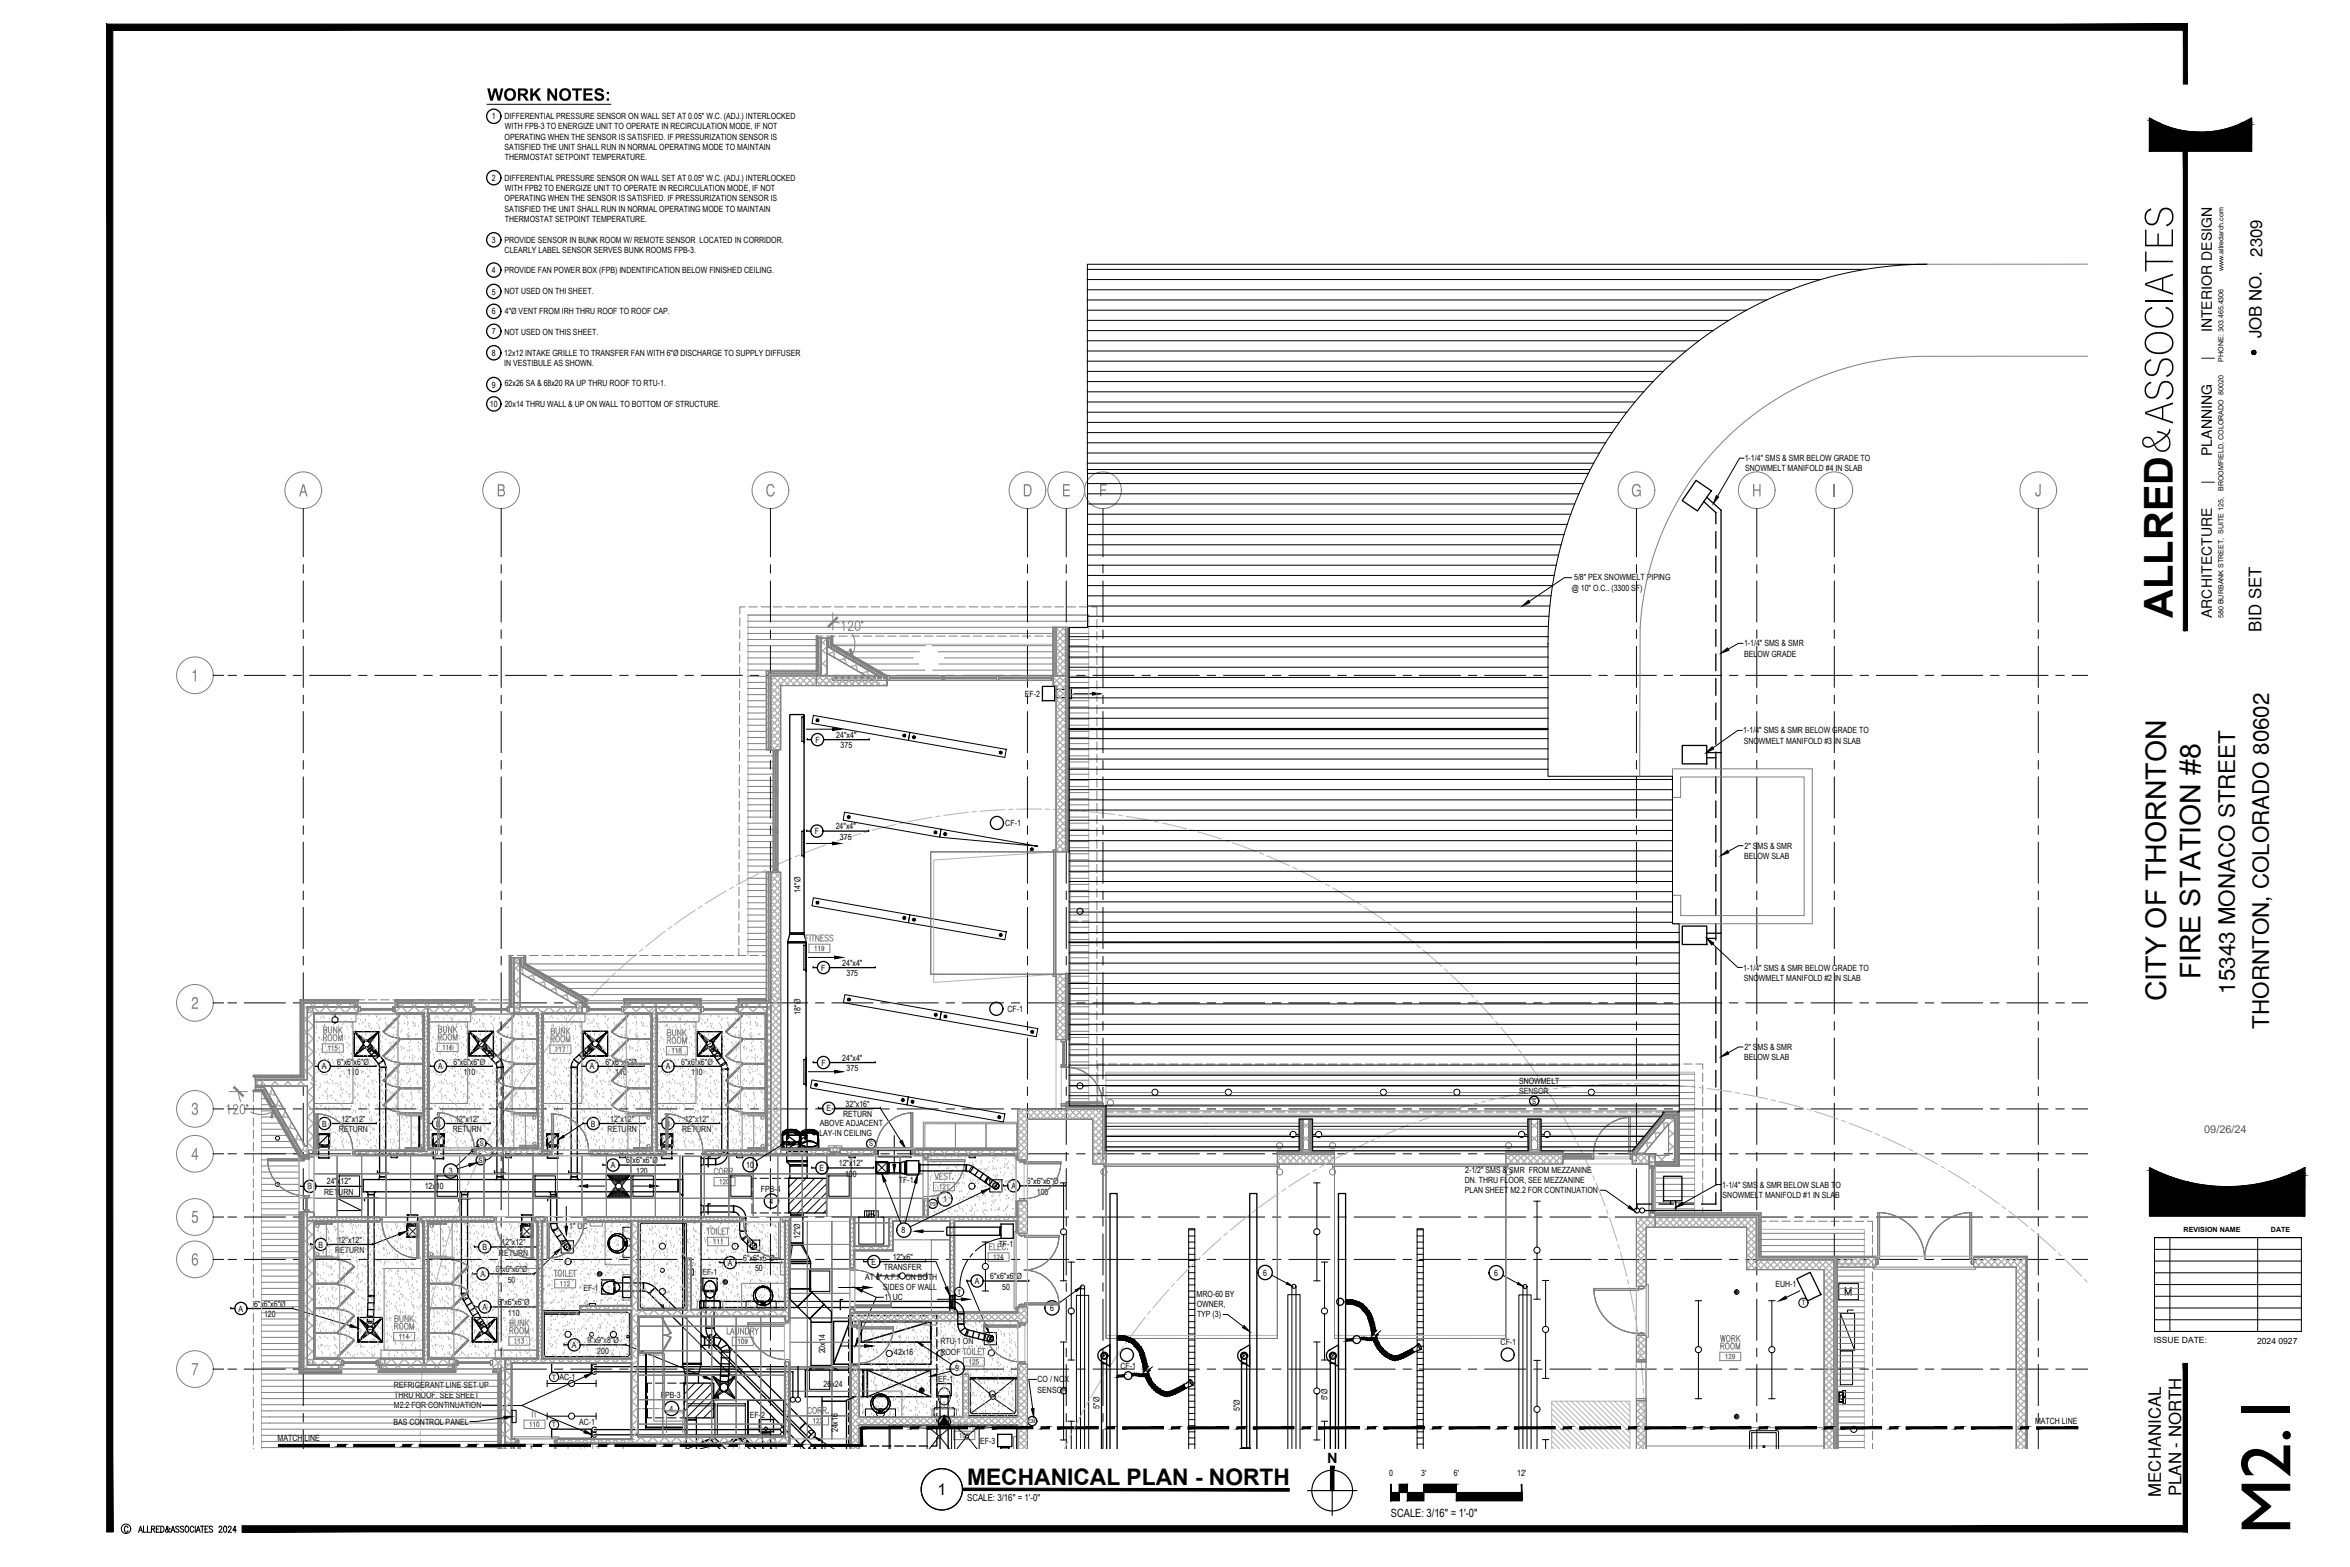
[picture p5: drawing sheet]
<svg xmlns="http://www.w3.org/2000/svg" width="914mm" height="610mm" viewBox="0 0 914 610" stroke-linecap="round" stroke-linejoin="round" font-family="sans-serif">
<defs><g id="words">
<text font-size="27.8" x="891.2" y="596.9" transform="rotate(-90 891.2 596.9)">M2.1</text>
<text font-size="15.5" x="845.5" y="240.4" transform="rotate(-90 845.5 240.4)">ALLRED</text>
<g font-size="11.1">
<text x="856.3" y="381" transform="rotate(-90 856.3 381)">FIRE STATION #8</text>
<text x="842.9" y="389.6" transform="rotate(-90 842.9 389.6)">CITY OF THORNTON</text>
</g>
<text font-size="8.9" x="376.3" y="577.6">MECHANICAL PLAN - NORTH</text>
<g font-size="8.7">
<text x="869.5" y="386.6" transform="rotate(-90 869.5 386.6)">15343 MONACO STREET</text>
<text x="882.8" y="400.2" transform="rotate(-90 882.8 400.2)">THORNTON, COLORADO 80602</text>
</g>
<g font-size="7.6" fill="#808080">
<text x="116.3" y="193.1">A</text>
<text x="193.3" y="193.1">B</text>
<text x="297.9" y="193.1">C</text>
<text x="397.9" y="193.1">D</text>
<text x="413.2" y="193.1">E</text>
<text x="427.6" y="193.1">F</text>
<text x="634.7" y="193.1">G</text>
<text x="681.7" y="193.1">H</text>
<text x="713" y="193.1">I</text>
<text x="791.8" y="193">J</text>
<text x="74.4" y="265">1</text>
<text x="74.4" y="392.5">2</text>
<text x="74.4" y="433.6">3</text>
<text x="74.4" y="451.2">4</text>
<text x="74.4" y="475.7">5</text>
<text x="74.4" y="492.2">6</text>
<text x="74.4" y="534.9">7</text>
</g>
<text font-size="7.4" x="189.6" y="39.2">WORK NOTES:</text>
<g font-size="6.5">
<text x="880.3" y="99.9" transform="rotate(-90 880.3 99.9)">2309</text>
<text x="879.9" y="131.6" transform="rotate(-90 879.9 131.6)">JOB NO.</text>
<text x="879.8" y="245.8" transform="rotate(-90 879.8 245.8)">BID SET</text>
<text x="840.8" y="582.3" transform="rotate(-90 840.8 582.3)">MECHANICAL</text>
<text x="848.8" y="582.1" transform="rotate(-90 848.8 582.1)">PLAN - NORTH</text>
</g>
<text font-size="6.2" x="364.7" y="581.6">1</text>
<text font-size="5.5" x="516.4" y="569.2">N</text>
<g font-size="5.4">
<text x="860.7" y="129.3" transform="rotate(-90 860.7 129.3)">INTERIOR DESIGN</text>
<text x="860.7" y="140" transform="rotate(-90 860.7 140)">|</text>
<text x="860.7" y="177.4" transform="rotate(-90 860.7 177.4)">PLANNING</text>
<text x="860.7" y="188.1" transform="rotate(-90 860.7 188.1)">|</text>
<text x="860.7" y="240.5" transform="rotate(-90 860.7 240.5)">ARCHITECTURE</text>
</g>
<text font-size="4.4" x="541.2" y="590.1">SCALE: 3/16&quot; = 1'-0&quot;</text>
<text font-size="4.2" fill="#00f" x="857.7" y="440.8">09/26/24</text>
<text font-size="3.7" x="376.3" y="583.9">SCALE: 3/16&quot; = 1'-0&quot;</text>
<g font-size="3.3">
<text x="191.4" y="46.4">1</text>
<text x="196.3" y="46.3">DIFFERENTIAL PRESSURE SENSOR ON WALL SET AT 0.05&quot; W.C. (ADJ.) INTERLOCKED</text>
<text x="196.4" y="50.3">WITH FPB-3 TO ENERGIZE UNIT TO OPERATE IN RECIRCULATION MODE, IF NOT</text>
<text x="196.3" y="54.3">OPERATING WHEN THE SENSOR IS SATISFIED. IF PRESSURIZATION SENSOR IS</text>
<text x="196.4" y="58.3">SATISFIED THE UNIT SHALL RUN IN NORMAL OPERATING MODE TO MAINTAIN</text>
<text x="196.4" y="62.3">THERMOSTAT SETPOINT TEMPERATURE.</text>
<text x="191.4" y="70.3">2</text>
<text x="196.3" y="70.3">DIFFERENTIAL PRESSURE SENSOR ON WALL SET AT 0.05&quot; W.C. (ADJ.) INTERLOCKED</text>
<text x="196.4" y="74.3">WITH FPB2 TO ENERGIZE UNIT TO OPERATE IN RECIRCULATION MODE, IF NOT</text>
<text x="196.3" y="78.3">OPERATING WHEN THE SENSOR IS SATISFIED. IF PRESSURIZATION SENSOR IS</text>
<text x="196.4" y="82.3">SATISFIED THE UNIT SHALL RUN IN NORMAL OPERATING MODE TO MAINTAIN</text>
<text x="196.4" y="86.4">THERMOSTAT SETPOINT TEMPERATURE.</text>
<text x="191.4" y="94.5">3</text>
<text x="196.3" y="94.3">PROVIDE SENSOR IN BUNK ROOM W/ REMOTE SENSOR LOCATED IN CORRIDOR.</text>
<text x="196.4" y="98.3">CLEARLY LABEL SENSOR SERVES BUNK ROOMS FPB-3.</text>
<text x="191.4" y="106.3">4</text>
<text x="196.3" y="106.3">PROVIDE FAN POWER BOX (FPB) INDENTIFICATION BELOW FINISHED CEILING.</text>
<text x="191.4" y="114.6">5</text>
<text x="196.3" y="114.3">NOT USED ON THI SHEET.</text>
<text x="191.4" y="122.3">6</text>
<text x="196.4" y="122.3">4&quot;Ø VENT FROM IRH THRU ROOF TO ROOF CAP.</text>
<text x="191.4" y="130.1">7</text>
<text x="196.3" y="130.3">NOT USED ON THIS SHEET.</text>
<text x="191.4" y="138.4">8</text>
<text x="196.2" y="138.3">12x12 INTAKE GRILLE TO TRANSFER FAN WITH 6&quot;Ø DISCHARGE TO SUPPLY DIFFUSER</text>
<text x="196.2" y="142.3">IN VESTIBULE AS SHOWN.</text>
<text x="191.4" y="150.8">9</text>
<text x="196.4" y="150.3">62x26 SA &amp; 68x20 RA UP THRU ROOF TO RTU-1.</text>
<text x="190.6" y="158.3">10</text>
<text x="196.4" y="158.3">20x14 THRU WALL &amp; UP ON WALL TO BOTTOM OF STRUCTURE.</text>
<text x="678.9" y="179.4">1-1/4&quot; SMS &amp; SMR BELOW GRADE TO</text>
<text x="679.1" y="183.4">SNOWMELT MANIFOLD #4 IN SLAB</text>
<text x="612.5" y="225.8">5/8&quot; PEX SNOWMELT PIPING</text>
<text x="611.6" y="229.8">@ 10&quot; O.C.. (3300 SF)</text>
<text x="678.6" y="251.5">1-1/4&quot; SMS &amp; SMR</text>
<text x="678.7" y="255.5">BELOW GRADE</text>
<text x="398.8" y="271.1">EF-2</text>
<text x="325.4" y="287">24&quot;x4&quot;</text>
<text x="678.3" y="285.3">1-1/4&quot; SMS &amp; SMR BELOW GRADE TO</text>
<text x="317.3" y="288.9">F</text>
<text x="327.1" y="291.1">375</text>
<text x="678.5" y="289.3">SNOWMELT MANIFOLD #3 IN SLAB</text>
<text x="325.2" y="322.6">24&quot;x4&quot;</text>
<text x="391.2" y="321.3">CF-1</text>
<text x="317" y="324.5">F</text>
<text x="326.8" y="326.7">375</text>
<text x="678.7" y="334.2">BELOW SLAB</text>
<text x="678.8" y="330.2">2&quot; SMS &amp; SMR</text>
<text x="311.4" y="347.2" transform="rotate(-90 311.4 347.2)">14&quot;Ø</text>
<text x="319.6" y="377.6">F</text>
<text x="327.7" y="375.7">24&quot;x4&quot;</text>
<text x="678.3" y="377.5">1-1/4&quot; SMS &amp; SMR BELOW GRADE TO</text>
<text x="329.4" y="379.8">375</text>
<text x="678.5" y="381.6">SNOWMELT MANIFOLD #2 IN SLAB</text>
<text x="311.4" y="394.7" transform="rotate(-90 311.4 394.7)">18&quot;Ø</text>
<text x="392" y="393.6">CF-1</text>
<text x="327.7" y="412.6">24&quot;x4&quot;</text>
<text x="678.7" y="412.5">BELOW SLAB</text>
<text x="678.8" y="408.5">2&quot; SMS &amp; SMR</text>
<text x="125.3" y="416">A</text>
<text x="131.3" y="414.1">6&quot;x6&quot;x6&quot;Ø</text>
<text x="135.1" y="418.2">110</text>
<text x="170.5" y="416">A</text>
<text x="176.5" y="414.1">6&quot;x6&quot;x6&quot;Ø</text>
<text x="180.4" y="418.2">110</text>
<text x="229.5" y="416">A</text>
<text x="235.5" y="414.1">6&quot;x6&quot;x6&quot;Ø</text>
<text x="239.4" y="418.2">110</text>
<text x="259.1" y="416">A</text>
<text x="265" y="414.1">6&quot;x6&quot;x6&quot;Ø</text>
<text x="268.9" y="418.2">110</text>
<text x="319.6" y="414.5">F</text>
<text x="329.4" y="416.8">375</text>
<text x="591.1" y="421.5">SNOWMELT</text>
<text x="591.1" y="425.5">SENSOR</text>
<text x="329" y="430.5">32&quot;x16&quot;</text>
<text x="132.8" y="436.4">12&quot;x12&quot;</text>
<text x="177.2" y="436.4">12&quot;x12&quot;</text>
<text x="237.4" y="436.4">12&quot;x12&quot;</text>
<text x="266.4" y="436.4">12&quot;x12&quot;</text>
<text x="321.5" y="432.4">E</text>
<text x="328" y="434.6">RETURN</text>
<text x="125.4" y="438.3">B</text>
<text x="131.8" y="440.5">RETURN</text>
<text x="169.7" y="438.3">B</text>
<text x="176.2" y="440.5">RETURN</text>
<text x="230" y="438.3">B</text>
<text x="236.4" y="440.5">RETURN</text>
<text x="259" y="438.3">B</text>
<text x="265.5" y="440.5">RETURN</text>
<text x="318.8" y="442">LAY-IN CEILING</text>
<text x="319" y="438">ABOVE ADJACENT</text>
<text x="237.7" y="454.4">A</text>
<text x="243.6" y="452.5">6&quot;x6&quot;x6&quot;Ø</text>
<text x="290.3" y="454.3">10</text>
<text x="318.9" y="455.5">E</text>
<text x="326.4" y="453.6">12&quot;x12&quot;</text>
<text x="127.2" y="460.8">24&quot;x12&quot;</text>
<text x="174.6" y="456.8">3</text>
<text x="247.5" y="456.6">120</text>
<text x="328.8" y="457.8">100</text>
<text x="349.8" y="460.2">TF-1</text>
<text x="399.6" y="460.6">6&quot;x6&quot;x6&quot;Ø</text>
<text x="570" y="460.3">DN. THRU FLOOR, SEE MEZZANINE</text>
<text x="570.1" y="456.3">2-1/2&quot; SMS &amp; SMR FROM MEZZANINE</text>
<text x="670.1" y="462">1-1/4&quot; SMS &amp; SMR BELOW SLAB TO</text>
<text x="119.7" y="462.7">B</text>
<text x="126.2" y="464.9">RETURN</text>
<text x="165.3" y="462.4">12x10</text>
<text x="296" y="463.8">FPB-4</text>
<text x="366.9" y="467.6">1</text>
<text x="393.6" y="462.5">A</text>
<text x="403.4" y="464.7">100</text>
<text x="570" y="464.3">PLAN SHEET M2.2 FOR CONTINUATION</text>
<text x="670.3" y="466">SNOWMELT MANIFOLD #1 IN SLAB</text>
<text x="299.4" y="468.5">4</text>
<text x="221.4" y="478.1">1&quot; UC</text>
<text x="350.8" y="479.7">8</text>
<text x="124" y="485.3">B</text>
<text x="131.4" y="483.4">12&quot;x12&quot;</text>
<text x="195.2" y="484.4">12&quot;x12&quot;</text>
<text x="311.4" y="481.9" transform="rotate(-90 311.4 481.9)">12&quot;Ø</text>
<text x="388.6" y="484.9">TF-1</text>
<text x="130.4" y="487.5">RETURN</text>
<text x="187.7" y="486.3">B</text>
<text x="194.2" y="488.5">RETURN</text>
<text x="289.2" y="490.5">6&quot;x6&quot;x6&quot;Ø</text>
<text x="339.1" y="492">E</text>
<text x="347.3" y="490.1">12&quot;x6&quot;</text>
<text x="186.9" y="496.8">A</text>
<text x="192.9" y="494.9">6&quot;x6&quot;x6&quot;Ø</text>
<text x="273.3" y="496.2">EF-1</text>
<text x="283.2" y="492.4">A</text>
<text x="293.8" y="494.6">50</text>
<text x="343.9" y="494.2">TRANSFER</text>
<text x="385.3" y="497.6">6&quot;x6&quot;x6&quot;Ø</text>
<text x="491.5" y="496.3">6</text>
<text x="581.4" y="496.3">6</text>
<text x="197.6" y="499">50</text>
<text x="227" y="502.1">EF-1</text>
<text x="336.6" y="498">AT 6&quot; A.F.F. ON BOTH</text>
<text x="343.7" y="502">SIDES OF WALL</text>
<text x="379.3" y="499.5">A</text>
<text x="389.9" y="501.7">50</text>
<text x="690.8" y="500.9">EUH-1</text>
<text x="98.8" y="508.3">6&quot;x6&quot;x6&quot;Ø</text>
<text x="187.8" y="509.6">A</text>
<text x="193.8" y="507.7">6&quot;x6&quot;x6&quot;Ø</text>
<text x="344.1" y="505.8">1&quot; UC</text>
<text x="408.6" y="509.9">6</text>
<text x="465.6" y="504.4">MRO-60 BY</text>
<text x="465.7" y="508.4">OWNER,</text>
<text x="92.9" y="510.2">A</text>
<text x="102.7" y="512.4">120</text>
<text x="197.7" y="511.8">110</text>
<text x="465.8" y="512.4">TYP (3)</text>
<text x="222.5" y="524.4">A</text>
<text x="228.5" y="522.5">9&quot;x9&quot;x8&quot;Ø</text>
<text x="232.4" y="526.6">200</text>
<text x="321" y="526.5" transform="rotate(-90 321 526.5)">20x14</text>
<text x="348" y="527">42x16</text>
<text x="365.9" y="522.9">RTU-1 ON</text>
<text x="365.9" y="527">ROOF</text>
<text x="583.9" y="523.4">CF-1</text>
<text x="838.1" y="522.6">ISSUE DATE:</text>
<text x="878.2" y="522.8">2024 0927</text>
<text x="371.7" y="533.5">9</text>
<text x="436" y="532.8">CF-1</text>
<text x="153.2" y="539.9">REFRIGERANT LINE SET UP</text>
<text x="217.7" y="536.9">AC-1</text>
<text x="320.5" y="539.6">26x24</text>
<text x="365.1" y="537.5">EF-1</text>
<text x="403.7" y="537.8">CO / NOX</text>
<text x="153.4" y="543.9">THRU ROOF, SEE SHEET</text>
<text x="257.2" y="544">FPB-3</text>
<text x="403.7" y="541.8">SENSOR</text>
<text x="516.5" y="544.8" transform="rotate(-90 516.5 544.8)">5&quot;Ø</text>
<text x="153.2" y="547.9">M2.2 FOR CONTINUATION</text>
<text x="260.5" y="549.1">4</text>
<text x="291.8" y="551.5">EF-2</text>
<text x="427.8" y="548" transform="rotate(-90 427.8 548)">5&quot;Ø</text>
<text x="482.4" y="549" transform="rotate(-90 482.4 549)">5&quot;Ø</text>
<text x="153.1" y="554.4">BAS CONTROL PANEL</text>
<text x="225.3" y="554.3">AC-1</text>
<text x="326.1" y="557.2" transform="rotate(-90 326.1 557.2)">24x16</text>
<text x="791.8" y="554.1">MATCH LINE</text>
<text x="108" y="560.8">MATCH LINE</text>
<text x="381.4" y="561.7">EF-3</text>
<text x="540.6" y="574.3">0</text>
<text x="553" y="574.3">3'</text>
<text x="565.7" y="574.3">6'</text>
<text x="590.3" y="574.3">12'</text>
</g>
<g font-size="2.9">
<text x="596.2" y="429.3">S</text>
<text x="186.6" y="445.8">S</text>
<text x="338.2" y="446">S</text>
<text x="186.3" y="452.4">S</text>
<text x="372.5" y="503.6">T</text>
<text x="701.1" y="507.8">T</text>
<text x="214.9" y="536.7">T</text>
<text x="214.9" y="555.3">T</text>
</g>
<g font-size="2.8">
<text x="865.2" y="105.6" transform="rotate(-90 865.2 105.6)">www.allredarch.com</text>
<text x="865.2" y="140.6" transform="rotate(-90 865.2 140.6)">PHONE: 303.465.4306</text>
<text x="865.2" y="191" transform="rotate(-90 865.2 191)">BROOMFIELD, COLORADO 80020</text>
<text x="865.2" y="240.5" transform="rotate(-90 865.2 240.5)">580 BURBANK STREET, SUITE 125,</text>
<text x="849.7" y="479.1">REVISION NAME</text>
<text x="883.6" y="479.1">DATE</text>
</g>
<g font-size="2.1">
<text x="361.8" y="469.1">PS</text>
<text x="400.3" y="553.6">CM</text>
</g>
</g></defs>
<g fill="none" stroke="#000" stroke-width=".4">
<path d="M312.9 278.4v.5M312.9 278.3v.7M313 279v9.5M312.9 288.5l.1 .6zM312.9 322.8v.6M312.9 332.9h.1M312.9 332.9v.6M313 332.9l-.1 .6M313 323.4v9.5M313.6 367.2v.5M313.6 367.2v.6M313.8 367.8v10.1l-.2-.6"/>
<path d="M141.4 405.8v.5M141.5 406.4l.1 .3M141.5 405.6v.2M141.6 406.7v.1M141.6 405.5h-.1M141.8 405.2l-.2 .3M141.9 407.2l-4.1 3.6 4.4-3.3M142 405l-4.2-3.7 3.8 4.2M142 405l-.1 .1M142 405h.1M142.8 404.9l-.7 .1M142.9 404.9l.2 .1"/>
<path d="M143.2 405h.1M143.2 405l.1 .1M143.3 405.2l.2 .1M143.6 405.5l3.8-4.2v8.8M147.4 401.3h-9.6v9.5h7.1M147.4 401.3h-9.6v9.5h7.1h-7.1v-9.5l4.8 3.6 4.8-3.6-4.2 3.7M147.4 401.3h-9.6l3.6 4.8-3.6 4.7 3.8-4.1M147.4 410.1v-8.8v8.8M147.4 401.3l-3.4 4.6M186.1 406.1l.1 .5M186.1 405.8l-.1 .2M186.1 405.6v.2"/>
<path d="M186.2 406.6l.2 .2M186.4 405.2l-.1 .1M186.6 407.1l-4.1 3.6 4.4-3.3M186.6 405l-4.1-3.8 3.6 4.3M186.6 405l-.2 .1M186.9 404.9l-.3 .1M187.1 404.8h-.2M187.2 404.8h.2M187.4 404.8l.2 .1M187.9 405l.2 .1M188.3 405.4l3.7-4.2v8.1M192 401.2h-9.5v9.5h7.5"/>
<path d="M192 401.2h-9.5v9.5h7.5h-7.5v-9.5l4.7 3.6 4.8-3.6-4.3 3.7M192 401.2h-9.5l3.5 4.8-3.5 4.7 3.7-4.1M192 409.3v-8.1v8.1M192 401.2l-3.4 4.5M231 405l-.1 .1M231.1 405h.1M231.1 405l-4.2-3.8 3.7 4.1M231.5 404.8l-.4 .2M231.6 404.8h.1M231.7 404.8l4.7-3.6-4.1 3.8zM231.7 404.8l-4.8-3.6v7.6v-7.6h9.5v9.5v-9.5h-9.5l3.4 4.5M231.9 407.4l4.5 3.3v-9.5h-9.5v7.6"/>
<path d="M232.3 407l4.1 3.7h-8.1M232.4 405l.3 .4M232.6 406.7l-.1 .1M232.7 405.4l3.7-4.2-3.5 4.8 3.5 4.7-3.7-4.1 .2-.6M232.7 405.4l.1 .4M232.9 405.9v.1M274.9 406l.2 .7M275.1 406.7l-3.8 4.1 3.6-4.7-3.6-4.8h9.6v9.5M275.1 405.5l-.2 .5M275.1 406.7h.1M275.2 405.3l-.1 .2M275.4 405.1l-.1 .1"/>
<path d="M275.4 407.2l-4.1 3.6 4.4-3.2M275.5 405l-4.2-3.7 3.8 4.2M275.5 405v.1M275.6 405h-.1M275.9 404.9l-.2 .1M276 404.9h.2M276.2 404.9l.5 .1M276.7 405l4.2-3.7-4.8 3.6-4.8-3.6v9.5h6.6h-6.6v-9.5h9.6v9.5M276.7 405v.1M276.7 405.1l.2 .1M276.9 405.3l.2 .1M277.1 405.5l3.8-4.2-3.5 4.6"/>
<path d="M277.9 410.8h-6.6v-9.5h9.6v9.5M279.6 409.1l1.3 1.7-.4-.3M280.3 410.3l.6 .5-.3-.2M280.7 410.8h.2M313.6 411.6v.6M313.8 412.2v10.1l-.2-.6M123.7 445.5l-.2 .2M124 445.7h-.5v-4.8h4.8v4.8h-.4M128.3 440.9l-.2 .3M168.4 445.5l-.2 .2M168.6 445.7h-.4v-4.8h4.7v4.8h-.3M172.9 440.9l-.2 .3"/>
<path d="M189.2 444.7a3.3 3.3 0 0 1 2.6 3.5 3.3 3.3 0 0 1-3 3.1M212.8 445.5l-.2 .2M213 445.7h-.4v-4.8h4.8v4.8h-.4M217.4 440.9l-.2 .3M236 456.6v2.3v-2.3h9.5M236 456.6l1.6 2.3M236 456.6h9.5M236 456.6l2.9 2.3M238 458.9l-2-2.3 2.4 2.3M242.5 458.9l3-2.3-2.5 2.3M243.5 458.9l2-2.3-1.7 2.3M245.5 458.9v-2.3v2.3"/>
<path d="M245.5 456.6v2.3M257.2 445.5l-.2 .2M257.5 445.7h-.5v-4.8h4.8v4.8h-.4M261.8 440.9l-.2 .3M340.7 451.9l.2 .2M341.7 446.6l-.6 .1M341.7 446.6h12.7M341.7 446.6v.1M345.5 452.3v-.4h-4.8v4.7h4.8M345.5 456.2v.4l-.2-.1M354.4 446.6h.5zM386.1 459h3.8v4.7h-4.8v-2.5"/>
<path d="M131.2 466.2h9.5v4.7h-9.5zM131.2 466.2l9.5 4.7M158.2 476.7l.2 .1M158.6 476.7h-.4v4.7h4.7v-4.7h-.4M202.6 476.7l.2 .1M203 476.7h-.4v4.7h4.8v-4.7h-.4M236 466.2h9.5v-2.6v2.6zM236 463.6v2.6M237.9 463.6l-1.9 2.6M238.2 463.6l-2.2 2.6 2.8-2.6M239.4 463.6l-3.4 2.6M242.1 463.6l3.4 2.6-2.3-2.6"/>
<path d="M242.7 463.6l2.8 2.6-1.9-2.6M386.9 462.3l.1 .1M387.1 462.5h.2M387.4 462.5h.1M387.8 462.5h-.2M388.1 462.4l-.2 .1M388.2 460.4l.1 .1M388.3 462.2l-.2 .1M388.4 460.6l.1 .1M388.5 462l-.2 .2M388.5 460.8l.1 .1M388.6 461.8l-.1 .1"/>
<path d="M388.6 461l.1 .5M388.6 461.6v.1M162.7 481.2l.2 .2M207.2 481.2l.2 .2M219.8 485.8l.1 .1M219.9 485.9h.1M219.9 486l.2 .1M220.2 486.1l.1 .1M220.4 486.2l.2 .1M220.6 482.7h2.5v4.8h-4.8v-3.8M220.6 486.3h.3M221.1 486.2l-.2 .1"/>
<path d="M221.3 486.1l-.1 .1M221.5 485.9l-.1 .2M221.7 485.8l-.1 .1M221.7 484.5l.1 .1M221.8 484.7l.1 .2M221.8 485.5l-.1 .2M221.9 484.9v.3M221.9 485.2l-.1 .2M292.4 485.7l.2 .1M292.5 482.4h3.1v4.8h-4.8v-3M292.7 485.9h.1M292.9 485.9l.1 .1"/>
<path d="M293.1 486h.2M293.6 485.9l-.2 .1M294 485.7l-.3 .2M294.1 484l.1 .1M294.2 485.5l-.1 .1M294.2 484.2l.1 .1M294.3 485.2l-.1 .2M294.3 484.4l.1 .5M376.5 490.2a19 19 0 0 0-3 10.6M378.5 487.7l-1 1.3M389.5 481.8a19 19 0 0 0-9.9 4.8M139.3 512.5v9.6h9.5v-9.6h-3.4h3.4v9.6h-9.5v-9.6h3.7"/>
<path d="M139.3 512.5l3.6 4.8-3.6 4.8 4.2-3.8M139.3 512.5h3.7M142.9 517.3h.1M142.9 517.3v.2M142.9 517.6l.1 .1M142.9 515.8l-3.6-3.3 3.6 4M143 512.5h-3.7l3.6 2.7M143 517.8v.1M143 517.9l-3.7 4.2 4.8-3.6 4.7 3.6-3.7-4.2M143 517.9l.5 .4M143.5 518.3h.1M143.6 518.4h.1"/>
<path d="M143.8 518.5h.2M144 518.5h.1M144.3 518.5h-.2M144.7 518.3l-.4 .1M144.7 518.3h.1M145.1 517.9l-.3 .3M145.1 517.9h.1M145.2 517.6l-.1 .2M145.2 517.4v.1M145.3 516.5l3.5-4-3.6 4.8 3.6 4.8-4.1-3.8M145.3 515.2l3.5-2.7-3.5 3.2M183.8 512.5v9.6h9.5v-9.6h-6.2h6.2v9.6h-9.5v-9.6h.5"/>
<path d="M183.8 512.5h.5M183.8 512.5l2.6 3.5M184.3 512.5h-.5l.9 .8M184.9 513.6l-1.1-1.1 1.6 1.8M187.2 517.4l-3.4 4.7 4.1-3.8M187.5 517.9l-3.7 4.2 4.7-3.6 4.8 3.6-4.2-3.8M187.5 517.9l.1 .2M187.7 518.1l.1 .1M187.9 518.3h.1M187.9 518.3l.5 .2M188.4 518.5h.2M188.8 518.4l-.1 .1"/>
<path d="M189 515.7l4.3-3.2-4 3.6M189.1 518.3l-.2 .1M189.1 518.3h.1M189.3 518.2l-.1 .1M189.5 518l-.1 .1M189.6 516.7l3.7-4.2-3.6 4.8 3.6 4.8-3.7-4.2M189.6 516.7l.1 .4M189.6 517.9h-.1M189.6 516.7h.1M189.6 517.7v.2M189.7 517.2v.5M369.4 504v-.6v.6h1"/>
<path d="M369.4 508.7v.1M369.5 508.8l-.1 .6v-.6h1M369.5 504l-.1 2.3M370.6 504h1v-.6v3.1M370.6 508.8h.5M370.6 508.8h.1M371.5 504h.1M371.6 509.1l-.1 .3zM383 518.9v-.5h4.7v4.7h-4.7v-1.7M385.7 519.6l.2 .1M386 519.7l.1 .1M386.2 519.9l.1 .1"/>
<path d="M232 533a.98 .98 0 0 0-1.4 0 .98 .98 0 0 0 0 1.4 .98 .98 0 0 0 1.4 0M232 531a.98 .98 0 0 0-1.4 0 .98 .98 0 0 0 0 1.3 .98 .98 0 0 0 1.4 0M276.9 535v9.5h9.5l-3.1-4.7 3.1-4.8v9.5h-9.5v-9.5h3.5zM280.1 539.7v.2M280.2 538.8l-3.3-3.8 3.2 4.8-3.2 4.7 3.4-3.9-.2-.6M280.2 537.2l-3.3-2.2 3.3 2.8M283.3 539.9v.2M283.3 538.6l3.1-3.6v9.5l-3.3-3.9M283.4 537l3-2-3 2.6M283.5 535h2.9h-2.9M385.1 521.9h.2M385.5 521.9h-.1"/>
<path d="M386.3 520.1l.1 .1M386.4 521.3l-.8 .6M386.5 520.3v.2M386.5 521.1l-.1 .2M386.5 520.5v.2M386.5 520.8v.2M386.5 520.7v.1M199.2 548.7h1.6v4.7h-1.6zM232 557.5a.98 .98 0 0 0-1.4 0 .98 .98 0 0 0 0 1.4 .98 .98 0 0 0 1.4 0M232 555.4a.98 .98 0 0 0-1.4 0 .98 .98 0 0 0 0 1.4 .98 .98 0 0 0 1.4 0M280.4 540.6l.1 .2M280.6 540.9l.1 .1"/>
<path d="M280.8 541.1h.1M280.9 541.1l-4 3.4 4.8-3.2 4.7 3.2-3.9-3.4-.6 .2M280.9 541.1l.1 .1M281.1 541.2l.1 .1M281.4 541.3h.1M281.6 541.3h.2M282.7 541l-.1 .1M282.9 540.7l-.1 .2M283.1 540.6h-.1M283.1 540.5v.1M283.2 540.2l-.1 .2M49.8 594.3a.7 .7 0 0 0-.9-.6 .7 .7 0 0 0-.5 .9v.6a.7 .7 0 0 0 .5 .9 .7 .7 0 0 0 .9-.6"/>
<path d="M53.9 596.1l.8-2.4 .7 2.4M54.2 595.3h.9M55.8 593.7v2.4h1.1M57.4 593.7v2.4h1.1M58.9 594.8l1.1-.1v-.9l-1.1-.1v2.4M59.6 594.8l.6 1.3M60.8 594.8h.8M62 593.7h-1.2v2.4h1.2M62.6 593.7a1.19 1.19 0 0 1 1.3 1.2 1.19 1.19 0 0 1-1.3 1.2zM66.2 594.7l-.2-.2a1.3 1.3 0 0 1-1.4 1.5l-.2-.6 1-1.1-.3-.6-.3 .3 .1 .6 .8 1.4 .5-.1M66.5 596.1l.8-2.4 .7 2.4M66.8 595.3h.9"/>
<path d="M69.6 594l-.4-.3-.7 .1v.7l.9 .6 .2 .6-.4 .4-.8-.4M71.5 594l-.5-.3-.6 .1-.1 .7 1 .6 .2 .6-.5 .4-.8-.4M72.3 593.8l.2-.1a1.22 1.22 0 0 1 1 1.2 1.22 1.22 0 0 1-1 1.2 1.57 1.57 0 0 1-.2-2.3zM75.4 594.3a.7 .7 0 0 0-.9-.6 .7 .7 0 0 0-.5 .9v.6a.7 .7 0 0 0 .5 .9 .7 .7 0 0 0 .9-.6M76 593.7v2.4M76.4 596.1l.8-2.4 .7 2.4M76.7 595.3h.9M78.1 593.7h1.2M78.7 593.7v2.4M79.8 594.8h.7M81 593.7h-1.2v2.4h1.2M82.7 594l-.4-.3-.9 .3 .2 .6 1.1 .8-.4 .7-.9-.4"/>
<path d="M85.2 594.3l.4-.6 .5 .1 .2 .3-.2 .9-.9 1.1h1.2M87.2 593.8l.5-.1 .4 .4v1.5l-.4 .5-.6-.5zM88.9 594.3l.3-.6 .8 .4-1.2 2h1.2M91.9 595.3h-1.3l.9-1.6v2.4"/>
<circle cx="636.9" cy="470.9" r=".98"/>
<circle cx="639" cy="470.9" r=".98"/>
<circle cx="373.2" cy="502.6" r="1.79"/>
<circle cx="701.7" cy="506.8" r="1.79"/>
<circle cx="215.6" cy="535.7" r="1.79"/>
<circle cx="215.6" cy="554.3" r="1.79"/>
<circle cx="304.6" cy="558.2" r=".98"/>
<circle cx="304.6" cy="556.1" r=".98"/>
<circle cx="308.5" cy="544.5" r=".98"/>
<circle cx="310.5" cy="544.5" r=".98"/>
<circle cx="49" cy="594.7" r="1.83"/>
</g>
<g fill="none" stroke="#0d0d0d" stroke-width=".39">
<path d="M118 197.9v18.7M195 197.9v18.7M299.8 197.9v18.7M399.8 197.9v18.7M414.9 197.9v18.7M429.2 197.9v18.7M636.8 197.9v18.7M683.6 197.9v18.7M713.7 197.9v18.7M793.1 197.9v18.7M118 219.7v3.2M195 219.7v3.2"/>
<path d="M299.8 219.7v3.2M399.8 219.7v3.2M414.9 219.7v3.2M429.2 219.7v3.2M636.8 219.7v3.2M683.6 219.7v3.2M713.7 219.7v3.2M793.1 219.7v3.2M118 226.1v15.9M195 226.1v15.9M299.8 226.1v15.9M399.8 226.1v15.9"/>
<path d="M414.9 226.1v15.9M429.2 226.1v15.9M636.8 226.1v15.9M683.6 226.1v15.9M713.7 226.1v15.9M793.1 226.1v15.9M118 245.1v3.2M118 251.5v15.9M195 245.1v3.2M195 251.5v15.9M299.8 245.1v3.2M299.8 251.5v15.9"/>
<path d="M399.8 245.1v3.2M399.8 251.5v15.9M414.9 245.1v3.2M414.9 251.5v15.9M429.2 245.1v3.2M429.2 251.5v15.9M636.8 245.1v3.2M636.8 251.5v15.9M683.6 245.1v3.2M683.6 251.5v15.9M713.7 245.1v3.2M713.7 251.5v15.9"/>
<path d="M793.1 245.1v3.2M793.1 251.5v15.9M83 262.7h3.9M88.8 262.7h3.1M95.1 262.7h15.9M114.2 262.7h3.1M118 270.5v3.2M118 276.9v15.9M120.5 262.7h15.9M139.6 262.7h3.1M145.9 262.7h15.9M165 262.7h3.1"/>
<path d="M171.3 262.7h15.9M190.4 262.7h3.1M195 270.5v3.2M195 276.9v15.9M196.7 262.7h15.9M215.8 262.7h3.1M222.1 262.7h15.9M241.2 262.7h3.1M247.5 262.7h15.9M266.6 262.7h3.2M272.9 262.7h15.9M292 262.7h3.2"/>
<path d="M298.3 262.7h15.9M299.8 270.5v3.2M299.8 276.9v15.9M312 279v.9M312 279h.9M312.6 279v1M312.9 278.9l-.9 .1M317.4 262.7h3.2M323.7 262.7h15.9M342.8 262.7h3.2M349.1 262.7h15.9M368.2 262.7h3.2"/>
<path d="M374.5 262.7h15.9M393.6 262.7h3.2M399.8 270.5v3.2M399.8 276.9v15.9M399.9 262.7h15.9M414.9 270.5v3.2M414.9 276.9v15.9M419 262.7h3.2M425.3 262.7h15.9M429.2 270.5v3.2M429.2 276.9v15.9M444.4 262.7h3.2"/>
<path d="M450.7 262.7h15.9M469.8 262.7h3.2M476.1 262.7h15.9M495.2 262.7h3.2M501.5 262.7h15.9M520.6 262.7h3.2M526.9 262.7h15.9M546 262.7h3.2M552.3 262.7h15.9M571.4 262.7h3.2M577.7 262.7h15.9M596.8 262.7h3.2"/>
<path d="M603.1 262.7h15.9M622.2 262.7h3.2M628.5 262.7h15.9M636.8 270.5v3.2M636.8 276.9v15.9M647.6 262.7h3.2M653.9 262.7h15.9M673 262.7h3.2M679.3 262.7h15.9M683.6 270.5v3.2M683.6 276.9v15.9M698.4 262.7h3.2"/>
<path d="M704.7 262.7h15.9M713.7 270.5v3.2M713.7 276.9v15.9M723.8 262.7h3.2M730.1 262.7h15.9M749.2 262.7h3.2M755.5 262.7h15.9M774.6 262.7h3.2M780.9 262.7h15.9M793.1 270.5v3.2M793.1 276.9v15.9M800 262.7h3.2"/>
<path d="M806.3 262.7h6.1M118 295.9v3.2M195 295.9v3.2M299.8 295.9v3.2M312 280.3v.8M312 281.5v.8M312 282.7v.8M312 283.9v.8M312 285.1v.8M312 286.3v.8M312 287.5v1h.9M312.6 280.3v.8"/>
<path d="M312.6 281.5v.8M312.6 282.7v.8M312.6 283.9v.8M312.6 285.1v.8M312.6 286.3v.8M312.6 287.5v1M399.8 295.9v3.2M414.9 295.9v3.2M429.2 295.9v3.2M636.8 295.9v3.2M683.6 295.9v3.2M713.7 295.9v3.2"/>
<path d="M793.1 295.9v3.2M118 302.3v15.9M195 302.3v15.9M299.8 302.3v15.9M399.8 302.3v15.9M414.9 302.3v15.9M429.2 302.3v15.9M636.8 302.3v15.9M683.6 302.3v15.9M713.7 302.3v15.9M793.1 302.3v15.9M118 321.3v3.2"/>
<path d="M118 327.7v15.9M195 321.3v3.2M195 327.7v15.9M299.8 321.3v3.2M299.8 327.7v15.9M312 323.4v1M312 324.8v.8M312 326v.8M312 327.2v.8M312 328.4v.7M312 329.5v.8M312 330.7v.8"/>
<path d="M312 331.9v1h.9M312 323.4h.9M312.6 323.4v1M312.6 324.8v.8M312.6 326v.8M312.6 327.2v.8M312.6 328.4v.8M312.6 329.5v.8M312.6 330.8v.7M312.6 331.9v1M312.9 323.4h-.9M399.8 321.3v3.2"/>
<path d="M399.8 327.7v15.9M414.9 321.3v3.2M414.9 327.7v15.9M429.2 321.3v3.2M429.2 327.7v15.9M636.8 321.3v3.2M636.8 327.7v15.9M683.6 321.3v3.2M683.6 327.7v15.9M713.7 321.3v3.2M713.7 327.7v15.9M793.1 321.3v3.2"/>
<path d="M793.1 327.7v15.9M118 346.7v3.2M118 353.1v15.9M195 346.7v3.2M195 353.1v15.9M299.8 346.7v3.2M299.8 353.1v15.9M399.8 346.7v3.2M399.8 353.1v15.9M414.9 346.7v3.2M414.9 353.1v15.9M429.2 346.7v3.2"/>
<path d="M429.2 353.1v15.9M636.8 346.7v3.2M636.8 353.1v15.9M683.6 346.7v3.2M683.6 353.1v15.9M713.7 346.7v3.2M713.7 353.1v15.9M793.1 346.7v3.2M793.1 353.1v15.9M118 372.1v3.2M118 378.5v15.9M195 372.1v3.2"/>
<path d="M195 378.5v15.9M299.8 372.1v3.2M299.8 378.5v15.9M312.8 377.3h.8zM312.8 369.1v.8M312.8 370.3v.8M312.8 371.5v.8M312.8 372.7v.8M312.8 373.9v.8M312.8 375.1v.8M312.8 376.3v1M312.8 367.8h.8"/>
<path d="M312.9 363.4h-5.6h5.6M313.4 367.8v.9M313.4 369.1v.8M313.4 370.3v.8M313.4 371.5v.8M313.4 372.7v.8M313.4 373.9v.8M313.4 375.1v.8M313.4 376.3v1M313.6 366.3h-7.1h7.1M313.6 367.2h.1M313.6 377.9h.1"/>
<path d="M313.6 367.7h-.8v1M399.8 372.1v3.2M399.8 378.5v15.9M414.9 372.1v3.2M414.9 378.5v15.9M429.2 372.1v3.2M429.2 378.5v15.9M636.8 372.1v3.2M636.8 378.5v15.9M683.6 372.1v3.2M683.6 378.5v15.9M713.7 372.1v3.2"/>
<path d="M713.7 378.5v15.9M793.1 372.1v3.2M793.1 378.5v15.9M83 390.1h3.9M88.8 390.1h3.1M95.1 390.1h15.9M114.2 390.1h3.1M118 397.5v3.2M120.5 390.1h15.9M139.6 390.1h3.1M145.9 390.1h15.9M165 390.1h3.1"/>
<path d="M171.3 390.1h15.9M190.4 390.1h3.1M195 397.5v3.2M196.7 390.1h15.9M215.8 390.1h3.1M222.1 390.1h15.9M241.2 390.1h3.1M247.5 390.1h15.9M266.6 390.1h3.2M272.9 390.1h15.9M292 390.1h3.2M298.3 390.1h15.9"/>
<path d="M299.8 397.5v3.2M317.4 390.1h3.2M323.7 390.1h15.9M342.8 390.1h3.2M349.1 390.1h15.9M368.2 390.1h3.2M374.5 390.1h15.9M393.6 390.1h3.2M399.8 397.5v3.2M399.9 390.1h15.9M414.9 397.5v3.2M419 390.1h3.2"/>
<path d="M425.3 390.1h15.9M429.2 397.5v3.2M444.4 390.1h3.2M450.7 390.1h15.9M469.8 390.1h3.2M476.1 390.1h15.9M495.2 390.1h3.2M501.5 390.1h15.9M520.6 390.1h3.2M526.9 390.1h15.9M546 390.1h3.2M552.3 390.1h15.9"/>
<path d="M571.4 390.1h3.2M577.7 390.1h15.9M596.8 390.1h3.2M603.1 390.1h15.9M622.2 390.1h3.2M628.5 390.1h15.9M636.8 397.5v3.2M647.6 390.1h3.2M653.9 390.1h15.9M673 390.1h3.2M679.3 390.1h15.9M683.6 397.5v3.2"/>
<path d="M698.4 390.1h3.2M704.7 390.1h15.9M713.7 397.5v3.2M723.8 390.1h3.2M730.1 390.1h15.9M749.2 390.1h3.2M755.5 390.1h15.9M774.6 390.1h3.2M780.9 390.1h15.9M793.1 397.5v3.2M800 390.1h3.2M806.3 390.1h6.1"/>
<path d="M118 403.9v15.9M141.4 406.1h.1M141.4 406.3l.1 .1M141.5 405.8h-.1M141.5 406.6h.1M141.5 405.5v.1M141.7 405.3l-.1 .1M141.9 405.1l-.1 .1M142.1 405h-.1M142.3 404.9h.1M142.4 407.2l.8-.1 .6 .5M142.6 404.9h.1"/>
<path d="M142.8 404.9h.1M142.9 407.5l-.3-.2-.4 .2M143.1 405h.1M143.2 407.8l.7 .4M143.3 405.1v.1M143.6 405.5h.1M143.6 405.5a1.19 1.19 0 0 1-.3 1.6 1.19 1.19 0 0 1-1.7-.3l.3 .4M143.6 405.5l.1 .3M143.6 406.7l.6 .6M143.8 406.2l-.3 .7M143.8 406.1l.2 .3M144 405.9l-.2 .2"/>
<path d="M144.1 407.9l.6 .6M144.2 408.5l.6 .4M144.3 406.7l.4 .7M144.4 407.6l.6 .6M144.9 410.8h.4M145 407.7l.5 .6M145 408.7l.6 .5M145.1 409.2l.7 .5M145.2 408.5l.6 .6M145.5 407.8l-1.9 1.5M145.7 408.6l.5 .7M145.7 410.8h.8"/>
<path d="M145.9 409.5l.6 .5M146 409.4l.6 .6M146.1 409.9l.6 .5M146.4 409.6l.5 .6M146.7 410.3l.7 .5M146.8 410.3l.6 .5M146.9 410.8h.5M147.1 410.5l.3 .3-.4-.2M147.3 413.9h.1M147.4 410.8v-.7v.7M147.4 410.1v.7M148.1 415.3l-.4 .1"/>
<path d="M148.9 415.2l-.4 .1M149.2 412.5l-1.9 1.4M186 406l.1 .1M186.1 405.8h.1M186.1 406.3v.1M186.1 405.5v.1M186.2 406.6h.1M186.3 405.3h-.1M186.4 406.8l.4 .3M186.4 405.1v.1M186.6 405h.1M186.6 407v.1"/>
<path d="M186.6 406.5l-.2 .3M186.9 407.4l.3-.2 .3 .2M186.9 404.8v.1M187.1 407.2l.8-.2 .5 .6M187.2 404.8h-.1M187.4 404.8h.1M187.5 405.7l-.6 .6M187.6 404.9h.1M187.8 405.4l.3-.2 .2 .4M187.9 407.6l.6 .5M187.9 405h.1M188.1 405.1l.2 .3"/>
<path d="M188.3 405.4a1.19 1.19 0 0 1-.4 1.5 1.19 1.19 0 0 1-1.5-.1M188.3 406.6l.5 .6M188.3 405.4h.1M188.4 406l-.2 .7M188.4 406l.3 .3M188.6 405.7l-.2 .3M188.7 407.8l.6 .5M188.7 408.7l1.5-1.2-1.7 1.6zM188.8 408.4l.6 .4M188.9 406.6l.5 .6M189.1 407.5l.5 .6M189.6 407.6l.5 .6"/>
<path d="M189.6 408.6l.6 .6M189.8 409.1l.6 .5M189.9 408.4l.5 .6M190 410.7h.8M190.3 408.5l.5 .7M190.5 409.4l.6 .5M190.6 409.3l.6 .6M190.7 409.8l.6 .5M191 409.5l.5 .6M191.2 410.7h.8M191.4 410.2l.6 .5M191.5 410.1l.5 .6"/>
<path d="M191.7 410.4l.3 .3-.3-.2M192 409.3v.6M192 410.3v.4M192.9 413.8h.1M193.8 415.3l-.4 .1M194.6 415.2l-.4 .1M194.7 412.3l-1.8 1.5M195 403.9v15.9M223.4 415.2l.4 .1M223.5 412.1l1.7 1.6M224.2 415.3l.4 .1M225.2 413.7h.1"/>
<path d="M226.9 408.8v.8M226.9 410v.7M227.2 410.5l-.3 .2M227.4 410.1l-.5 .6h.5h-.5M227.5 410.2l-.6 .5 .2-.3M227.8 410.7h.5M227.9 409.5l-.5 .6M228.2 409.8l-.7 .5M228.2 409.3l-.5 .6M228.4 409.4l-.6 .5M228.5 407.3l1.7 1.7M228.5 407.3l1.7 1.7z"/>
<path d="M228.6 408.5l-.5 .7M229 408.4l-.5 .6M229.1 409.1l-.6 .5M229.3 408.6l-.6 .6M229.3 407.6l-.5 .6M229.8 407.5l-.5 .6M230 406.6l-.5 .6M230.1 408.4l-.7 .4M230.2 407.8l-.6 .5M230.3 405.7l.2 .3M230.5 406l-.3 .3M230.5 405.9l.2 .7-.6 .6"/>
<path d="M230.6 405.3v.1M230.8 405.1l-.2 .4M230.9 405.1a1.2 1.2 0 0 0-.2 1.6 1.2 1.2 0 0 0 1.6 .3M230.9 406.9l.8 .3M231 407.6l-.6 .5M231 405h.1M231.1 407l-.6 .6M231.4 404.8l-.1 .1M231.6 404.8h-.1M231.7 407.2l-.3 .2M231.7 407.2l.2 .2M231.8 404.8h.1"/>
<path d="M232.1 404.9h.1M232.3 407l.2-.2-.4 .3M232.3 407h.1M232.3 405h.1M232.5 405.1v.1M232.7 406.6l-.1 .1M232.7 405.4h.1M232.8 406.4h-.1M232.8 405.6v.1M232.8 406.1v.1M232.8 405.8l.1 .1M274.9 406h.1"/>
<path d="M274.9 406.2v.1M275 406.5h.1M275 405.7v.1M275.1 405.5h.1M275.1 406.7l.3 .5M275.3 405.2l-.1 .1M275.4 406.5l-.3 .2M275.5 405.1h-.1M275.7 407.6l.4-.3 .7 .5M275.7 405h-.1M276 404.9h-.1M276.2 404.9h.1"/>
<path d="M276.4 404.9l.1 .1M276.4 405.9l-.6 .4M276.6 407.2h-.8M276.7 407.1l.4 .4M276.7 405.1h.1M276.9 409.3l1.9-1.3zM276.9 405.2v.1M277.1 405.4v.1M277.1 408l.6 .5M277.1 405.4l.2 .5M277.1 405.4l-.3 .2M277.1 405.5h.1"/>
<path d="M277.1 405.5a1.19 1.19 0 0 1-.4 1.6 1.19 1.19 0 0 1-1.6-.4M277.1 406.7l.3 .3M277.3 406.3l-.4 .7M277.4 405.9l.2 .6M277.4 407.8l.6 .5M277.7 407.3l.5 .6M277.8 406.8l.5 .7M277.9 410.8h.6M278 408.7l.7 .5M278.3 408.6l.6 .5M278.5 408.2l.5 .5M278.6 407.8l.4 .6"/>
<path d="M278.9 410.8h.8M279 409.4l.6 .5M279.2 409.4l.6 .5M279.3 409l.5 .6M279.3 408.7l.3 .4M279.9 410.1l.7 .5M280.1 409.9l.2 .4M280.1 410.1l.4 .4M280.1 410.8h.6M280.5 414.8h.1M281.2 416.1h-.4M282 416l-.4 .1"/>
<path d="M282.5 413.5l-2 1.3M299.8 403.9v15.9M312.8 413.6v.8M312.8 414.8v.8M312.8 416v.8M312.8 417.2v.8M312.8 418.3v.8M312.8 419.5v.8M312.8 412.2h.8M313.4 412.2v1M313.4 413.6v.8M313.4 414.8v.8"/>
<path d="M313.4 416v.8M313.4 417.2v.8M313.4 418.4v.7M313.4 419.5v.8M313.6 411.6h.1M313.6 412.2h-.8v1M399.8 403.9v15.9M414.9 403.9v15.9M429.2 403.9v15.9M636.8 403.9v15.9M683.6 403.9v15.9M713.7 403.9v15.9"/>
<path d="M793.1 403.9v15.9M83 431.4h3.9M88.8 431.4h3.1M95.1 431.4h15.9M114.2 431.4h3.1M118 422.9v3.2M118 429.3v15.9M120.5 431.4h15.9M139.6 431.4h3.1M145.9 431.4h15.9M165 431.4h3.1M171.3 431.4h15.9"/>
<path d="M190.4 431.4h3.1M195 422.9v3.2M195 429.3v15.9M196.7 431.4h15.9M215.8 431.4h3.1M222.1 431.4h15.9M241.2 431.4h3.1M247.5 431.4h15.9M266.6 431.4h3.2M272.9 431.4h15.9M292 431.4h3.2M298.3 431.4h15.9"/>
<path d="M299.8 422.9v3.2M299.8 429.3v15.9M312.8 421.7h.8zM312.8 420.7v1M313.4 420.7v1M313.6 422.3h.1M317.4 431.4h3.2M323.7 431.4h15.9M342.8 431.4h3.2M349.1 431.4h15.9M368.2 431.4h3.2M374.5 431.4h15.9"/>
<path d="M393.6 431.4h3.2M399.8 422.9v3.2M399.8 429.3v15.9M399.9 431.4h15.9M414.9 422.9v3.2M414.9 429.3v15.9M419 431.4h3.2M425.3 431.4h15.9M429.2 422.9v3.2M429.2 429.3v15.9M444.4 431.4h3.2M450.7 431.4h15.9"/>
<path d="M469.8 431.4h3.2M476.1 431.4h15.9M495.2 431.4h3.2M501.5 431.4h15.9M520.6 431.4h3.2M526.9 431.4h15.9M546 431.4h3.2M552.3 431.4h15.9M571.4 431.4h3.2M577.7 431.4h15.9M596.8 431.4h3.2M603.1 431.4h15.9"/>
<path d="M622.2 431.4h3.2M628.5 431.4h15.9M636.8 422.9v3.2M636.8 429.3v15.9M647.6 431.4h3.2M653.9 431.4h15.9M673 431.4h3.2M679.3 431.4h15.9M683.6 422.9v3.2M683.6 429.3v15.9M698.4 431.4h3.2M704.7 431.4h15.9"/>
<path d="M713.7 422.9v3.2M713.7 429.3v15.9M723.8 431.4h3.2M730.1 431.4h15.9M749.2 431.4h3.2M755.5 431.4h15.9M774.6 431.4h3.2M780.9 431.4h15.9M793.1 422.9v3.2M793.1 429.3v15.9M800 431.4h3.2M806.3 431.4h6.1"/>
<path d="M83 448.9h3.9M88.8 448.9h3.1M95.1 448.9h15.9M114.2 448.9h3.1M118 448.3v3.2M118 454.7v15.9M120.5 448.9h15.9M123.7 441.2v4.3l.3-.2M124 441.3l-.3-.1h4.4l-.8 .7 .8-.7v4.3l-.8-.2M124 445.3l.5-.6-.8 .8h.8M124 445.7h.5M124 445.3h.5"/>
<path d="M124.9 445.7h.8M124.9 445.3h.8M124.9 445.5h.8M125.4 443.9l-.6 .6M126.1 445.7h.8M126.1 445.3h.8M126.1 445.5h.8M126.2 443.1l-.6 .5M127 442.2l-.5 .6M127.3 445.7h.6M127.3 445.5h.8M139.6 448.9h3.1"/>
<path d="M145.9 448.9h15.9M165 448.9h3.1M168.4 441.2v4.3l.2-.2M168.6 441.3l-.2-.1h4.3l-.7 .7 .7-.7v4.3l-.7-.2M168.6 445.3l.6-.6-.8 .8h.8M168.6 445.7h.6M168.6 445.3h.6M169.6 445.7h.8M169.6 445.3h.8M169.6 445.5h.8M170 443.9l-.6 .6M170.8 445.7h.8"/>
<path d="M170.8 445.3h.8M170.8 445.5h.8M170.8 443.1l-.5 .5M171.3 448.9h15.9M171.7 442.2l-.6 .6M172 445.7h.6M172 445.5h.7M190.4 448.9h3.1M195 448.3v3.2M195 454.7v15.9M196.7 448.9h15.9M212.8 441.2v4.3l.2-.2"/>
<path d="M213 441.3l-.2-.1h4.4l-.8 .7 .8-.7v4.3l-.8-.2M213 445.3l.6-.6-.8 .8h.8M213 445.7h.6M213 445.3h.6M214 445.7h.8M214 445.3h.8M214 445.5h.8M214.4 443.9l-.5 .6M215.2 445.7h.8M215.2 445.3h.8M215.2 445.5h.8M215.3 443.1l-.6 .5"/>
<path d="M215.8 448.9h3.1M216.1 442.2l-.5 .6M216.4 445.7h.6M216.4 445.5h.8M222.1 448.9h15.9M236 456.6h9.5l-4.8 3.2zM236 458.9v.4M236 459.7v.8M236.2 456.6v.2M236.5 456.6v.4M236.8 456.6v.6M237.1 456.6v.8"/>
<path d="M237.4 456.6v1M237.6 458.9l.5 .6M237.7 456.6v1.2M238 458.9l.3 .4M238 456.6v1.4M238.3 456.6v1.6M238.3 459.8l.5 .7M238.4 458.9l.7 .6M238.6 459.5l.5 .6M238.6 456.6v1.8M238.9 456.6v2M238.9 458.9l.8 .5"/>
<path d="M239.2 456.6v2.2M239.4 459.8l.7 .6M239.5 456.6v2.4M239.8 456.6v2.6M240 459.7l.7 .5 .8-.5M240.1 456.6v2.8M240.4 456.6v3M240.7 456.6v3.2M241 456.6v3.1M241.2 448.9h3.1M241.3 456.6v2.8M241.6 456.6v2.7"/>
<path d="M241.9 456.6v2.4M242 459.8l-.7 .6M242.2 456.6v2.3M242.5 456.6v2.1M242.5 458.9l-.7 .5M242.8 456.6v1.8M242.9 459.5l-.5 .6M243 458.9l-.7 .6M243.1 456.6v1.7M243.1 459.8l-.5 .7M243.4 456.6v1.5M243.5 458.9l-.3 .4"/>
<path d="M243.7 456.6v1.3M243.8 458.9l-.4 .6M244 456.6v1.1M244.3 456.6v.9M244.6 456.6v.7M244.9 456.6v.5M245.2 456.6v.3M245.5 456.6v.1M245.5 458.9v.4M245.5 459.7v.8M247.5 448.9h15.9M257.2 441.2v4.3l.3-.2"/>
<path d="M257.5 441.3l-.3-.1h4.4l-.8 .7 .8-.7v4.3l-.8-.2M257.5 445.3l.5-.6-.8 .8h.8M257.5 445.7h.5M257.5 445.3h.5M258.4 445.7h.8M258.4 445.3h.8M258.4 445.5h.8M258.9 443.9l-.6 .6M259.6 445.7h.8M259.6 445.3h.8M259.6 445.5h.8M259.7 443.1l-.6 .5"/>
<path d="M260.5 442.2l-.5 .6M260.8 445.7h.6M260.8 445.5h.8M266.6 448.9h3.2M272.9 448.9h15.9M292 448.9h3.2M298.3 448.9h15.9M299.8 448.3v3.2M299.8 454.7v15.9M306.1 452h7.9h-7.9M314 453.1h-6.7h6.7M317.4 448.9h3.2"/>
<path d="M323.7 448.9h15.9M341.6 452.7l-.7-.6v4.4l.8-.8M341.6 447.6h.8M341.7 446.7l-.1 .9zM341.7 447h.7M341.8 453l.6 .6M342 453.2l.6 .5M342.6 454.8l-.6 .6M342.7 453.8l.7 .8M342.8 448.9h3.2M342.8 447.6h.8M342.8 447h.8"/>
<path d="M343.4 454l-.6 .6M343.7 454.8l.6 .6M344 447.6h.8M344 447h.8M344.3 453.2l-.6 .5M345.1 452.3l.2-.2h-4.4l.8 .8M345.1 455.7l.2 .8h-4.4M345.1 452.3v.6M345.1 453.3v.8M345.1 454.5v.8M345.1 452.3l-.6 .6M345.2 447.6h.8"/>
<path d="M345.2 447h.8M345.3 455.7v.8l-.8-.8M345.3 452.1v.8M345.3 453.3v.8M345.3 454.5v.8M345.5 452.3v.6M345.5 453.3v.8M345.5 454.5v.8M345.5 455.7v.5M346.4 447.6h.8M346.4 447h.8M347.6 447.6h.8"/>
<path d="M347.6 447h.8M348.8 447.6h.8M348.8 447h.8M349.1 448.9h15.9M350 447.6h.8M350 447h.8M350.5 452.3v3.9v-3.9M351.2 447.6h.8M351.2 447h.8M352 456.6v-4.7v4.7M352.4 447.6h.7M352.4 447h.8"/>
<path d="M353.5 447.6h.9M353.5 447h.9M354.4 446.7v.9zM368.2 448.9h3.2M374.5 448.9h15.9M377.3 455.8v.1M378.5 453.8a2.14 2.14 0 0 0-1.2 2M378.5 453.8h.1M384.2 458.5l.7-.3-1.3 1.9 .1-.7zM386.1 459h-1v.9M393.6 448.9h3.2M399.8 448.3v3.2"/>
<path d="M399.8 454.7v15.9M399.9 448.9h15.9M414.9 448.3v3.2M414.9 454.7v15.9M419 448.9h3.2M425.3 448.9h15.9M429.2 448.3v3.2M429.2 454.7v15.9M444.4 448.9h3.2M450.7 448.9h15.9M469.8 448.9h3.2M476.1 448.9h15.9"/>
<path d="M495.2 448.9h3.2M501.5 448.9h15.9M520.6 448.9h3.2M526.9 448.9h15.9M546 448.9h3.2M552.3 448.9h15.9M571.4 448.9h3.2M577.7 448.9h15.9M596.8 448.9h3.2M603.1 448.9h15.9M622.2 448.9h3.2M628.5 448.9h15.9"/>
<path d="M636.8 448.3v3.2M636.8 454.7v15.9M647.6 448.9h3.2M653.9 448.9h15.9M673 448.9h3.2M679.3 448.9h15.9M683.6 448.3v3.2M683.6 454.7v15.9M698.4 448.9h3.2M704.7 448.9h15.9M713.7 448.3v3.2M713.7 454.7v15.9"/>
<path d="M723.8 448.9h3.2M730.1 448.9h15.9M749.2 448.9h3.2M755.5 448.9h15.9M774.6 448.9h3.2M780.9 448.9h15.9M793.1 448.3v3.2M793.1 454.7v15.9M800 448.9h3.2M806.3 448.9h6.1M83 473.5h3.9M88.8 473.5h3.1"/>
<path d="M95.1 473.5h15.9M114.2 473.5h3.1M118 473.7v3.2M120.5 473.5h15.9M139.6 473.5h3.1M145.9 473.5h15.9M158.6 476.7h.6M159.2 476.8h-.8l.7 .8M159.2 477.1l-.8-.3v4.4M159.4 477.9l.6 .6M159.6 476.7h.7M159.6 477.1h.7"/>
<path d="M159.6 476.8h.7M160 479.6l-.6 .5M160.3 478.7l.5 .6M160.7 476.7h.8M160.7 477.1h.8M160.7 476.8h.8M160.8 478.7l-.5 .6M161.1 479.6l.6 .5M161.7 477.9l-.6 .6M161.9 476.7h.6M161.9 477.1h.6M161.9 476.8h.8"/>
<path d="M162.5 477.1l.2-.3v4.4l-.8-.8M162.5 477.1l-.6 .5M165 473.5h3.1M171.3 473.5h15.9M190.4 473.5h3.1M195 473.7v3.2M196.7 473.5h15.9M203 476.7h.6M203.6 476.8h-.8l.8 .8M203.6 477.1l-.8-.3v4.4M203.9 477.9l.5 .6M204 476.7h.8"/>
<path d="M204 477.1h.8M204 476.8h.8M204.4 479.6l-.5 .5M204.7 478.7l.6 .6M205.2 476.7h.8M205.2 477.1h.8M205.2 476.8h.8M205.3 478.7l-.6 .6M205.5 479.6l.6 .5M206.1 477.9l-.6 .6M206.4 476.7h.6M206.4 477.1h.6"/>
<path d="M206.4 476.8h.8M207 477.1l.2-.3v4.4l-.8-.8M207 477.1l-.6 .5M214.9 478.6l1.7-.8zM215.8 473.5h3.1M215.8 475.9h-.4M216.6 475.8l-.4 .1M217 477.4h.1M222.1 473.5h15.9M236 466.2l4.7-3.2 4.8 3.2zM236 460.9v.8M236 462v.9"/>
<path d="M236 463.3v.3M236.2 466v.2M236.5 465.8v.4M236.8 465.6v.6M237.1 465.4v.8M237.4 465.2v1M237.7 465v1.2M238 464.8v1.4M238.2 463.2l-.3 .4M238.3 464.6v1.6M238.6 464.4v1.8M238.8 463l-.6 .6"/>
<path d="M238.9 464.2v2M238.9 462.2l-.4 .7M239.1 460.8l.4 .6-.3 .5M239.2 464v2.2M239.3 463.2l-.5 .4M239.4 460.4l.3 .4M239.5 463.8v2.4M239.7 462l-.6 .7M239.8 463.6v2.6M239.9 463.3l-.5 .3M240.1 463.4v2.8M240.1 462.4l-.5 .5"/>
<path d="M240.2 463l.5-.4 .6 .4M240.4 463.2v3M240.7 463v3.2M241 463.2v3M241.2 473.5h3.1M241.3 463.4v2.8M241.3 462.4l.6 .5M241.6 463.3l.5 .3M241.6 463.6v2.6M241.8 462l.6 .7M241.9 463.8v2.4M242.1 460.4l-.3 .4"/>
<path d="M242.1 463.2l.6 .4M242.2 464v2.2M242.4 460.8l-.5 .6 .4 .5M242.5 464.2v2M242.5 462.2l.5 .7M242.6 463l.6 .6M242.8 464.4v1.8M243.1 464.6v1.6M243.2 463.2l.4 .4M243.4 464.8v1.4M243.7 465v1.2M244 465.2v1"/>
<path d="M244.3 465.4v.8M244.6 465.6v.6M244.9 465.8v.4M245.2 466v.2M245.5 466.2h.1M245.5 460.9v.8M245.5 462v.9M245.5 463.3v.3M247.5 473.5h15.9M266.6 473.5h3.2M272.9 473.5h15.9M289.4 479h-.4"/>
<path d="M290.2 478.9h-.4M292 473.5h3.2M298.3 473.5h15.9M299.8 473.7v3.2M317.4 473.5h3.2M323.7 473.5h15.9M342.8 473.5h3.2M349.1 473.5h15.9M368.2 473.5h3.2M374.5 473.5h15.9M385.1 460.2v1M386.3 461.6l.1-.8v.9"/>
<path d="M386.5 462l.4 .3-.3-.2M386.6 460.5l.7 .7M386.7 460.5l.6-.3zM387 462.4l.1 .1M387.3 462.5h.1M387.3 461.5l-.7 .7M387.5 462.5h.1M387.6 461.5l.7 .7M387.9 462.5h-.1M388.1 462.3v.1M388.2 460.4l-.5-.2 .5 .2M388.4 460.6l-.8 .6"/>
<path d="M388.5 460.7v.1M388.5 461.9v.1M388.6 460.9v.1M388.6 461.7v.1M388.7 461.2v.1M388.7 461.5l-.1 .1M393.6 473.5h3.2M399.8 473.7v3.2M399.9 473.5h15.9M414.9 473.7v3.2M419 473.5h3.2M425.3 473.5h15.9"/>
<path d="M429.2 473.7v3.2M444.4 473.5h3.2M450.7 473.5h15.9M469.8 473.5h3.2M476.1 473.5h15.9M495.2 473.5h3.2M501.5 473.5h15.9M520.6 473.5h3.2M526.9 473.5h15.9M546 473.5h3.2M552.3 473.5h15.9M571.4 473.5h3.2"/>
<path d="M577.7 473.5h15.9M596.8 473.5h3.2M603.1 473.5h15.9M622.2 473.5h3.2M628.5 473.5h15.9M636.8 473.7v3.2M647.6 473.5h3.2M653.9 473.5h15.9M673 473.5h3.2M679.3 473.5h15.9M683.6 473.7v3.2M698.4 473.5h3.2"/>
<path d="M704.7 473.5h15.9M713.7 473.7v3.2M723.8 473.5h3.2M730.1 473.5h15.9M749.2 473.5h3.2M755.5 473.5h15.9M774.6 473.5h3.2M780.9 473.5h15.9M793.1 473.7v3.2M800 473.5h3.2M806.3 473.5h6.1M83 489.9h3.9"/>
<path d="M88.8 489.9h3.1M95.1 489.9h15.9M114.2 489.9h3.1M118 480.1v15.9M118 499.1v3.2M120.5 489.9h15.9M139.6 489.9h3.1M145.9 489.9h15.9M159.1 480.4l-.7 .8h4.3l-.2-.2M165 489.9h3.1M171.3 489.9h15.9M190.4 489.9h3.1"/>
<path d="M195 480.1v15.9M195 499.1v3.2M196.7 489.9h15.9M203.6 480.4l-.8 .8h4.4l-.2-.2M215.8 489.9h3.1M218.5 483.9l.9-.4 1-1-.7 1.1zM219.2 482.7h-.9v1M219.6 482.7h1M219.8 484.4l-.3 .7 .3 .7-.3-.5M219.9 484.3l.7 .6M219.9 484.2l-.4 .7M220.1 486.1h.1"/>
<path d="M220.3 486.2h.1M220.6 486.3h.1M220.6 485.2l-.7 .8M220.8 483.9l-.8 .2M220.9 485.2l.6 .7M220.9 486.3h.1M221 484h-.8M221.2 484l.5 .5-.3-.4M221.2 486.2h-.1M221.4 486.1h-.1M221.6 484.3l-.7 .6M221.7 485.7v.1"/>
<path d="M221.8 484.6v.1M221.8 485.4v.1M221.9 484.9h.1M221.9 485.2h.1M222.1 489.9h15.9M241.2 489.9h3.1M247.5 489.9h15.9M266.6 489.9h3.2M272.9 489.9h15.9M290.4 481.2l-1 .9-.6 .1M290.7 480.7h.1M290.7 480.7l-.6 .9-1.2 .7"/>
<path d="M290.8 483.5v.7M291.4 482.4h-.6v.7M291.8 482.4h.7M292 489.9h3.2M292.2 484.2l-.2 .8 .4 .7-.3-.4M292.2 484.1l-.2 .8M292.4 484l.7 .7M292.6 485.8l.1 .1M292.8 485.9h.1M292.8 482.8a1.43 1.43 0 0 1-1.6 1.7l1.2-.8zM293 486h.1M293.1 484.9l-.7 .7"/>
<path d="M293.2 483.6l-.8 .3M293.2 483.6l-.7 .2M293.3 486h.1M293.3 484.9l.7 .8M293.5 483.7l.5 .3zM293.7 485.9h-.1M293.9 485.8h-.1M294 484l-.7 .7M294.2 484.1v.1M294.2 485.4v.1M294.3 484.3v.1M294.3 485.2h.1"/>
<path d="M294.4 484.6v.1M298.3 489.9h15.9M299.8 480.1v15.9M299.8 499.1v3.2M307.4 490.7l.9-6.3h-.7h4.8h-.7l3.7 6.3M308.3 484.4h3.4M317.4 489.9h3.2M323.7 489.9h15.9M342.8 489.9h3.2M349.1 489.9h15.9M368.2 489.9h3.2M374.5 489.9h15.9"/>
<path d="M393.6 489.9h3.2M399.8 480.1v15.9M399.8 499.1v3.2M399.9 489.9h15.9M414.9 480.1v15.9M414.9 499.1v3.2M419 489.9h3.2M425.3 489.9h15.9M429.2 480.1v15.9M429.2 499.1v3.2M444.4 489.9h3.2M450.7 489.9h15.9"/>
<path d="M469.8 489.9h3.2M476.1 489.9h15.9M495.2 489.9h3.2M501.5 489.9h15.9M520.6 489.9h3.2M526.9 489.9h15.9M546 489.9h3.2M552.3 489.9h15.9M571.4 489.9h3.2M577.7 489.9h15.9M596.8 489.9h3.2M603.1 489.9h15.9"/>
<path d="M622.2 489.9h3.2M628.5 489.9h15.9M636.8 480.1v15.9M636.8 499.1v3.2M647.6 489.9h3.2M653.9 489.9h15.9M673 489.9h3.2M679.3 489.9h15.9M683.6 480.1v15.9M683.6 499.1v3.2M698.4 489.9h3.2M704.7 489.9h15.9"/>
<path d="M713.7 480.1v15.9M713.7 499.1v3.2M723.8 489.9h3.2M730.1 489.9h15.9M749.2 489.9h3.2M755.5 489.9h15.9M774.6 489.9h3.2M780.9 489.9h15.9M793.1 480.1v15.9M793.1 499.1v3.2M800 489.9h3.2M806.3 489.9h6.1"/>
<path d="M118 505.5v15.9M142.9 516.5l.1 .2M142.9 517.5v.1M142.9 515.2l.4 .4M142.9 515.8l.6 .5M143 514.1h2.3M143 517.7v.1M143 516.8l-.1 .4 .4 .1M143 512.5h.4M143 516.7a1.19 1.19 0 0 1 1.4-.6 1.19 1.19 0 0 1 .8 1.3M143 516.7l-.1 .6M143.1 518h.1"/>
<path d="M143.2 504.2h.1M143.2 504.2l.4 .2M143.2 504.2h1M143.3 518.2h.1M143.5 518.3l.1 .1M143.7 517.3h.8M143.7 518.4l.1 .1M143.8 512.5h.8M143.9 516.1l-.7 .4M144 518.5h.1M144 504.5h.8M144.3 516.1l.6 .4"/>
<path d="M144.3 518.4v.1M144.5 515.7l-.4 .4-.4-.3M144.6 518.4h-.1M144.6 504.2h1M144.8 518.2l-.1 .1M144.8 517.3h.4M145 512.5h.4h-.4M145 518.1h.1M145 512.5h.4M145.1 517.8v.1M145.2 516.8v.5M145.2 517.5v.1"/>
<path d="M145.2 517.3h.1M145.3 516.5l-.2 .2M145.3 515.7l-.6 .6M145.3 515.2l-.5 .3M145.6 504.3l-.4 .1M181.1 503.2h-.4M181.3 504.8l-1.2 .7M181.9 503.1h-.4M182.2 504.3h.1M184.3 512.5h.6M184.7 513.3l.8 .5M184.9 513.6l.5 .4"/>
<path d="M185.3 512.5h.8M185.4 514.3l.5 .6M185.7 514.2l.6 .6M185.8 514.1l.7 .5M186.2 515.2l.5 .6M186.4 516l.4 .5M186.5 512.5h.6h-.6M186.5 512.5h.6M186.6 515l.6 .6M186.8 514.8l.6 .5M187 516.1l.5 .6M187 516.8l.2 .6"/>
<path d="M187.4 517.4l.1 .5M187.5 515.8l.4 .5M187.5 517.9h.1M187.6 518.1h.1M187.7 515.5l.8 .6 .5-.4M187.8 516.4l-.4 .7M187.8 518.2l.1 .1M187.9 513.9l-2.1 1.2M188.1 518.4h.1M188.4 518.5h.1M188.6 518.5h.1M188.9 516.1l-.8 .1"/>
<path d="M188.9 518.4h-.1M189.2 518.3h-.1M189.2 516.3l.4 .4a1.2 1.2 0 0 0-1.7-.4 1.2 1.2 0 0 0-.4 1.6M189.3 516.1l-.2 .2M189.4 518.1l-.1 .1M189.5 517.9v.1M189.7 516.9v.1M189.7 517.7h-.1M189.7 517.1v.1M189.7 517.4v.1M195 505.5v15.9M265.6 511.7l.5 .5"/>
<path d="M265.6 516.2l.5 .5M266.4 512.4l.6 .6M266.4 516.9l.6 .6M267.2 513.3l.6 .6M267.2 517.8l.6 .6M268.1 514.1l.5 .6M268.1 518.6l.5 .6M268.9 515l.6 .5M268.9 519.5l.6 .5M269.7 515.8l.6 .6M270.6 516.7l.6 .5M271.4 517.5l.6 .6"/>
<path d="M272.3 518.4l.5 .4M274.7 506.3v.4M274.7 507.1v.8M274.7 508.3v.4M277.9 506.3v.4M277.9 507.1v.8M277.9 508.3v.4M299.8 505.5v15.9M308.2 506.3h.7M309.3 506.3h.8M310.5 506.3h.8M310.6 508.7h.7"/>
<path d="M311.6 508.7h.8M311.7 506.3h1.7M312.8 508.7h.8M313.8 506.3h.7M314 508.7h.8M314.9 506.3h.8M315.2 508.7h.8M316.1 506.3h.8M316.4 508.7h.8M317.3 506.3h.8M317.6 508.7h.8M318.5 506.3h1"/>
<path d="M318.8 508.7h1M320.2 508.7h.8M321.4 508.7h.4M330.7 514.1v16.6M369.4 506.3v.4M369.4 507.1v.8M369.4 508.3v.4M369.5 506.3v.4M369.5 507.1v.8M369.5 508.3v.4M369.8 504v1M369.8 505.4v1.3"/>
<path d="M369.8 507.1v.8M369.8 508.3v.5M370.4 504v1M370.4 505.4v1.3M370.4 507.1v.8M370.4 508.3v.5M370.6 504v1M370.6 505.4v1.3M370.6 507.1v.8M370.6 508.3v.5M371 508.8h.6M371.2 504v1"/>
<path d="M371.2 505.4v1.4M371.2 507.2v.8M371.2 508.4v.4M371.5 506.4v1M371.5 507.8v1M371.6 506.5v.9M371.6 507.8v1.3M374.3 515.1h-.4M375.1 515h-.4M376.3 517.2h.1M376.3 517.2l-.8 2.3 .5-1.2M383 518.9v.5"/>
<path d="M383 519.7v.9M383.2 519v1.5l-.6 .8zM384.5 520l.3-.3-.5 .6zM384.5 519.9l.7 .7M385.2 519.6h.5zM385.9 519.7h.1M386.1 519.8l.1 .1M386.2 519.9l-.7 .7M386.3 520v.1M399.8 505.5v15.9M414.9 505.5v15.9M429.2 505.5v15.9"/>
<path d="M636.8 505.5v15.9M683.6 505.5v15.9M713.7 505.5v15.9M793.1 505.5v15.9M83 532.6h3.9M88.8 532.6h3.1M95.1 532.6h15.9M114.2 532.6h3.1M118 524.5v3.2M118 530.9v15.9M120.5 532.6h15.9M139.6 532.6h3.1"/>
<path d="M145.9 532.6h15.9M165 532.6h3.1M171.3 532.6h15.9M190.4 532.6h3.1M195 524.5v3.2M195 530.9v15.9M196.7 532.6h15.9M215.8 532.6h3.1M222.1 532.6h15.9M241.2 532.6h3.1M247.5 532.6h15.9M266.6 532.6h3.2"/>
<path d="M266.6 534.5h5.2h-5.2M269.7 520.3l.6 .6M270.6 521.1l.6 .6M271.4 522l.6 .6M272.3 522.8l.7 .8M272.8 530.8h-7.2h7.2M272.9 532.6h15.9M274.1 520.2l.6 .6M275 521.1l.6 .5M275.7 520.2l.8 1M275.8 521.9l.6 .6M276.5 521.2l.5 .5"/>
<path d="M276.7 522.8l.6 .5M276.9 520.8l-.4 .4M277.3 521.9l.9 1M277.6 520.2l-.4 .4M278.5 523.2l.4 .4M280.1 539.9v.1M280.2 538.8l.1 .2M280.2 537.8l.7 .6M280.2 537.2l.6 .4M280.3 539a1.58 1.58 0 0 1 1.9-.7 1.58 1.58 0 0 1 1.1 1.6M280.3 539l-.2 .7 .1-.5M280.3 535.3l1.3-.2 1.9 .3"/>
<path d="M280.3 535.3l3.2 .1zM280.4 535h.7M280.5 531.1l.6 .5M280.7 525.4l.6 .5M280.8 526.8l.5 .5M280.8 525.7h.1M280.8 521l.3 .3M281 538.3l-.6 .5M281.3 531.9l.6 .6M281.4 538.2h.8M281.4 521.6l.5 .5M281.5 535h.8"/>
<path d="M281.6 527.6l.5 .6M281.6 526.2l.5 .6M282.2 532.7l.6 .6M282.2 522.4l.6 .6M282.4 537.7l-.7 .5-.6-.4M282.4 528.5l.6 .5M282.4 527.1l.6 .5M282.5 538.4l.6 .6 .2-.4M282.7 535h.8M283 533.6l.6 .5M283.1 523.2l.3 .3M283.2 539.3l.1 .5"/>
<path d="M283.3 529.3l.5 .5M283.3 527.9l.5 .6M283.3 539.8h.1M283.4 537.6l-.9 .8M283.4 537l-.7 .5M283.8 525.3l-3 .4M284.4 535l.5 .4M285.2 535.7l.5 .6M286 536.6l.4 .4M292 532.6h3.2M298.3 532.6h15.9M299.8 524.5v3.2"/>
<path d="M299.8 530.9v15.9M317.4 532.6h3.2M323.7 532.6h15.9M336.1 533v10.3M337.4 533v10.3M342.8 532.6h3.2M349.1 532.6h15.9M368.2 532.6h3.2M374.5 532.6h15.9M383 521v.4M384.2 520.7l.2 .7zM385.1 521.9l-.5-.2 .5 .2"/>
<path d="M385.2 520.9l-.7 .7M385.3 521.9h.1M385.5 520.9l.7 .7M385.6 521.9h-.1M385.8 521.8h.1M386.1 521.7h.1M386.3 521.5h-.1M386.4 520.2l.1 .1M386.4 521.3h.1M386.5 520.5h.1M386.5 521v.1M386.5 520.8h.1"/>
<path d="M393.6 532.6h3.2M399.8 524.5v3.2M399.8 530.9v15.9M399.9 532.6h15.9M414.9 524.5v3.2M414.9 530.9v15.9M419 532.6h3.2M425.3 532.6h15.9M428.6 527.5l.3 .7 .6-.6M428.9 526.8l.7 .7M429.2 524.5v3.2M429.2 530.9v15.9"/>
<path d="M429.2 528.4h.8M430.3 526.8l-.6 .5M430.6 527.5l-.3 .7M444.4 532.6h3.2M450.7 532.6h15.9M469.8 532.6h3.2M476.1 532.6h15.9M483.1 527.5l.3 .7 .5-.6M483.4 526.8l.7 .7M483.7 528.4h.8M484.8 526.8l-.6 .5M485.1 527.5l-.3 .7"/>
<path d="M495.2 532.6h3.2M501.5 532.6h15.9M517.6 527.4l.3 .7 .6-.6M517.9 526.7l.7 .7M518.2 528.3h.8M519.3 526.7l-.5 .5M519.6 527.4l-.3 .7M520.6 532.6h3.2M526.9 532.6h15.9M546 532.6h3.2M552.3 532.6h15.9M571.4 532.6h3.2"/>
<path d="M577.7 532.6h15.9M596.8 532.6h3.2M603.1 532.6h15.9M622.2 532.6h3.2M628.5 532.6h15.9M636.8 524.5v3.2M636.8 530.9v15.9M647.6 532.6h3.2M653.9 532.6h15.9M673 532.6h3.2M679.3 532.6h15.9M683.6 524.5v3.2"/>
<path d="M683.6 530.9v15.9M698.4 532.6h3.2M704.7 532.6h15.9M713.7 524.5v3.2M713.7 530.9v15.9M723.8 532.6h3.2M730.1 532.6h15.9M749.2 532.6h3.2M755.5 532.6h15.9M774.6 532.6h3.2M780.9 532.6h15.9M793.1 524.5v3.2"/>
<path d="M793.1 530.9v15.9M800 532.6h3.2M806.3 532.6h6.1M118 549.9v3.2M118 556.3v7.3M195 549.9v3.2M195 556.3v7.3M276.5 558.9l.5 .6M276.9 559.6l-.4 .4 .4 .2M277.8 559.3l-.2-.4-.4 .4M277.8 559.7l-.6 .5M280.2 540.2v.1"/>
<path d="M280.3 540.6h.1M280.5 540.8l.1 .1M280.7 541l.1 .1M281 541.2h.1M281.2 541.3h.2M281.5 541.3h.1M281.9 541.3h-.1M282.2 541.3h.1M282.6 541.1h-.1M282.8 540.9l-.1 .1M283 540.6l-.1 .1M283.1 540.4v.1"/>
<path d="M283.3 540.1l-.1 .1M288.1 558.9l.6 .6M288.5 559.6l-.4 .4 .4 .2M289.4 559.3l-.2-.4-.4 .4M289.4 559.7l-.5 .5M298.8 557.4h-.6M299.8 549.9v3.2M299.8 556.3v7.3M299.8 557.4h-.6M316.8 557a1.59 1.59 0 0 0-2.3 0 1.59 1.59 0 0 0 0 2.2M399.8 549.9v3.2M399.8 556.3v7.3"/>
<path d="M414.9 549.9v3.2M414.9 556.3v7.3M429.2 549.9v3.2M429.2 556.3v7.3M636.8 549.9v3.2M636.8 556.3v7.3M683.6 549.9v3.2M683.6 556.3v7.3M713.7 549.9v3.2M713.7 556.3v7.3M793.1 549.9v3.2M793.1 556.3v7.3"/>
<path d="M317.1 563.2a1.58 1.58 0 0 0-2.6 .4"/>
<circle cx="240.7" cy="461.4" r="1.19"/>
</g>
<g fill="none" stroke="#000" stroke-width=".59">
<path d="M850.1 10.4v11.8M836.4 46a38.5 38.5 0 0 0 39.7 0v12.8h-39.7zM850.1 58.8v186.6M124 441.3h3.9v4.8h-3.9zM124 446.1h3.9v4.4h-3.9zM124 445.5h-.3v-4.3h4.4l-.2 4.3M168.6 441.3h4v4.8h-4zM168.6 446.1h4v4.6h-4zM168.6 445.5l-.2-4.3h4.3l-.1 4.3M213 441.3h4v4.8h-4zM213 446.1h4v4.5h-4zM213 445.5l-.2-4.3h4.4l-.2 4.3"/>
<path d="M257.5 441.3h3.9v4.8h-3.9zM257.5 446.1h3.9v4.6h-3.9zM257.5 445.5h-.3v-4.3h4.4v4.3h-.2M341.7 446.7h12.7v3.3h-12.7zM836.4 454.3a65.4 65.4 0 0 0 60.4 0v18.7h-60.4zM158.6 476.3h3.9v4.7h-3.9zM158.6 472.7h3.9v3.6h-3.9zM158.6 476.8l-.2 4.4h4.3v-4.4h-.2M203 476.3h4v4.7h-4zM203 472.7h4v3.6h-4zM203 476.8l-.2 4.4h4.4l-.2-4.4M324.3 514.1h7.2v16.6h-7.2z"/>
<path d="M330.7 514.1l-6.4 16.6M331.5 514.1h30.8v16.6h-30.8zM362.1 514.2l-26.9 7.9v-7.9h26.9v7.9h-26.9M850.1 545.9v48.6"/>
</g>
<g fill="#000">
<path d="M834.7 97.8h.5v3.6h10.3v.6h-10.3v3.6h-.5zM834.7 89.4h.5v5.8h4.3v-4.4h.5v4.4h5v-5.9h.5v6.5h-10.8zM835.4 82l1.5-1 .2 .7-1.3 .7-.7 1.2v1.6l.6 1.2a2.32 2.32 0 0 0 2.6 .4 2.32 2.32 0 0 0 1.3-2.3l1.1-2.9 1.5-.8 1.3 .1 .9 .3 .7 .8 .5 1.3 .1 1.5-.4 1.4-.8 1.1-1.4 .8-.3-.7 1.1-.4 .9-1.1 .4-1.3-.1-1.2-.4-1-.7-.7-1.1-.3-1.2 .3-.9 1-.9 2.9-.7 1.2-.9 .7-1.2 .2-1.5-.6-1-1.7v-2zM834.7 116.6h10.8v.6h-10.8zM835.4 120.6l2-1.2 .2 .6-1.3 .6-1 1-.3 1.8 .7 1.7 2.1 1.4 1.7 .3 2.6-.2 1.5-.7 1-.9 .5-1.4v-1.4l-.9-1.4-1.7-.9 .3-.6 1.5 .7 1 1.3 .4 1.6-.2 1.6-1.1 1.5-1.9 1.1-2.9 .3-2.3-.4-1.9-1.3-.8-1.4v-2.1zM835.5 140.5l1.4-.8 .2 .6-1.1 .6-.9 1.4v1.5l.6 1.2a2.32 2.32 0 0 0 2.6 .4 2.32 2.32 0 0 0 1.3-2.3l.9-2.6 1.4-1h1.5l1 .4 .7 .7 .5 1.4 .1 1.4-.4 1.4-.8 1.1-1.4 .8-.3-.6 1.1-.5 .9-1 .4-1.4-.1-1.2-.4-1-.7-.6-1.2-.3-1.1 .2-.9 1-.9 2.9-.7 1.3-.8 .6-1.3 .2-1.5-.6-1-1.7v-1.9zM835.3 149.5l1.6-1 .2 .6-1.3 .7-.7 1.2v1.6l.6 1.2a2.32 2.32 0 0 0 2.6 .4 2.32 2.32 0 0 0 1.3-2.3l.9-2.6 .6-.6 1-.4 2.2 .3 .8 .8 .5 1.3 .1 1.5-.4 1.5-.7 .9-1.5 .9-.3-.6 1-.4 1-1.2 .4-1.3-.1-1.2-.4-1-.7-.7-.9-.3-1.4 .3-.9 1-1.6 4.1-.8 .6-1.5 .2-1.5-.6-.8-1.4v-2.1z"/>
<path d="M834.7 110.2l10.8-3.7v.6l-3.7 1.3v4.4l3.7 1.2v.7l-10.8-3.7zM835.2 110.5l6 2.1v-4z"/>
<path d="M835.5 130.8l1.8-1.2 1.8-.4h1.9l2.2 .6 1.6 1.2 .7 1 .2 1.6-.4 1.6-1.4 1.5-1.7 .8-2.4 .3-2.6-.6-1.8-1.2-.8-1.5v-2zM836.1 131.1l-.9 1.3-.1 1.9 .7 1.3 1.7 1.1 2.1 .4 2.5-.2 1.6-.8 1.3-1.5 .2-1.4-.4-1.2-.8-1.1-1.1-.6-2-.5h-1.6l-2 .5z"/>
<path d="M834.7 160.3l10.8-3.8v.7l-3.7 1.3v4.4l3.7 1.2v.7l-10.8-3.7zM835.2 160.6l6 2.1v-4.1z"/>
<path d="M834.1 170.4l1.1-.5 1.3 .2 1 .8 .7 1.4a.49 .49 0 0 0 .6 .2 .49 .49 0 0 0 .4-.4l3.4-2.7-1.1-.7-2.3-.4 .2-.6 2.5 .7a.93 .93 0 0 0 .8 .5 .93 .93 0 0 0 .9-.6l.4-1.5 .5 .2-.1 1.1-.6 .9a.68 .68 0 0 0-.3 .6 .68 .68 0 0 0 .5 .6l.5 1.3 .1 1.4-.5 1.4-.8 .9-1.3 .5-1.5-.1-1-.5-1-1.2a.47 .47 0 0 0-.3-.5 .47 .47 0 0 0-.6 .2l-1.5 .6-1.8-.5-.8-1.7zM838.6 173.1l.7 1.2 .9 .6 1.1 .3 1.4-.3 .9-.8 .4-1.1v-1.5l-.6-1.3a.55 .55 0 0 0-.6-.4 .55 .55 0 0 0-.5 .5zM834.4 170.9a1.87 1.87 0 0 0 .4 2.5 1.87 1.87 0 0 0 2.5-.2 .78 .78 0 0 0 .6-.7 .78 .78 0 0 0-.4-.8l-.7-.8a1.88 1.88 0 0 0-2.4 0z"/>
<circle cx="314.1" cy="287.7" r=".25"/>
<circle cx="338.2" cy="287.7" r=".22"/>
<circle cx="313.9" cy="323.3" r=".25"/>
<circle cx="338" cy="323.3" r=".22"/>
<circle cx="316.4" cy="376.4" r=".25"/>
<circle cx="340.5" cy="376.4" r=".22"/>
<circle cx="122.2" cy="414.8" r=".25"/>
<circle cx="141.4" cy="406.1" r=".2"/>
<circle cx="142.6" cy="404.9" r=".2"/>
<circle cx="146.3" cy="414.8" r=".22"/>
<circle cx="167.4" cy="414.8" r=".25"/>
<circle cx="186.2" cy="406.6" r=".2"/>
<circle cx="186.6" cy="405" r=".2"/>
<circle cx="191.5" cy="414.8" r=".22"/>
<circle cx="226.5" cy="414.8" r=".25"/>
<circle cx="232.7" cy="405.4" r=".2"/>
<circle cx="250.5" cy="414.8" r=".22"/>
<circle cx="256" cy="414.8" r=".25"/>
<circle cx="275.1" cy="405.5" r=".2"/>
<circle cx="280.1" cy="414.8" r=".22"/>
<circle cx="316.5" cy="413.4" r=".25"/>
<circle cx="340.5" cy="413.4" r=".22"/>
<circle cx="122.3" cy="437.1" r=".25"/>
<circle cx="146.4" cy="437.1" r=".22"/>
<circle cx="166.7" cy="437.1" r=".25"/>
<circle cx="190.7" cy="437.1" r=".22"/>
<circle cx="226.9" cy="437.1" r=".25"/>
<circle cx="251" cy="437.1" r=".22"/>
<circle cx="255.9" cy="437.1" r=".25"/>
<circle cx="280" cy="437.1" r=".22"/>
<circle cx="318.5" cy="431.2" r=".25"/>
<circle cx="342.6" cy="431.2" r=".22"/>
<circle cx="234.6" cy="453.2" r=".25"/>
<circle cx="258.7" cy="453.2" r=".22"/>
<circle cx="315.9" cy="454.4" r=".25"/>
<circle cx="339.9" cy="454.4" r=".22"/>
<circle cx="116.6" cy="461.5" r=".25"/>
<circle cx="140.7" cy="461.5" r=".22"/>
<circle cx="388.3" cy="460.5" r=".2"/>
<circle cx="388.3" cy="462.2" r=".2"/>
<circle cx="390.5" cy="461.3" r=".25"/>
<circle cx="414.6" cy="461.3" r=".22"/>
<circle cx="120.9" cy="484.1" r=".25"/>
<circle cx="145" cy="484.1" r=".22"/>
<circle cx="183.9" cy="495.6" r=".25"/>
<circle cx="184.6" cy="485.1" r=".25"/>
<circle cx="207.9" cy="495.6" r=".22"/>
<circle cx="208.7" cy="485.1" r=".22"/>
<circle cx="221.6" cy="485.9" r=".2"/>
<circle cx="280.1" cy="491.2" r=".25"/>
<circle cx="294" cy="484" r=".2"/>
<circle cx="294" cy="485.6" r=".2"/>
<circle cx="304.2" cy="491.2" r=".22"/>
<circle cx="336.1" cy="490.8" r=".25"/>
<circle cx="360.2" cy="490.8" r=".22"/>
<circle cx="376.2" cy="498.3" r=".25"/>
<circle cx="400.3" cy="498.3" r=".22"/>
<circle cx="89.8" cy="509" r=".25"/>
<circle cx="113.9" cy="509" r=".22"/>
<circle cx="180.1" cy="505.5" r=".25"/>
<circle cx="184.7" cy="508.4" r=".25"/>
<circle cx="208.8" cy="508.4" r=".22"/>
<circle cx="386.2" cy="519.9" r=".2"/>
<circle cx="219.5" cy="523.2" r=".25"/>
<circle cx="243.5" cy="523.2" r=".22"/>
<circle cx="386.2" cy="521.6" r=".2"/>
<circle cx="280.3" cy="540.6" r=".2"/>
<circle cx="282.5" cy="541.1" r=".2"/>
<circle cx="369.1" cy="551.5" r=".25"/>
<circle cx="808.4" cy="555.5" r=".22"/>
</g>
<g fill="none" stroke="#000" stroke-width=".51">
<path d="M660 186.9l5.9 4-5.4 7.9-5.9-4zM662.9 195.1l4.7 4.3v4.3M664.3 193.6l5.4 4.9v272.4h-29.7M667.6 206.9v6.3M667.6 216.4v6.4M667.6 225.9v6.4M667.6 235.5v6.3M667.6 245v6.3M667.6 254.5v6.4M307.3 278h5.6v85h-5.6zM405.6 267h4.8v5.6h-4.8zM410.4 268.2h.4v3.2h-.4"/>
<path d="M410.8 268.2h5.3v3.2h-5.3zM416.1 267.8h.8v4h-.8zM667.6 264v6.4M667.6 273.6v6.3M314.1 287.7h1.6M320.5 287.7h17.7M654.6 290h9.5v7.2h-9.5zM664.1 294.8h3.5M664.1 292.8h5.6M667.6 283.1v6.4M667.6 292.6v6.4M667.6 302.2v6.3"/>
<path d="M667.6 311.7v6.3M313.9 323.3h1.6M320.3 323.3h17.7M667.6 321.2v6.4M667.6 330.7v6.4M667.6 340.3v6.3M667.6 349.8v6.3M667.6 359.3v6.4M306.5 366.7h7.1v74.9h-7.1zM307.3 363h5.6l.7 3.7h-7.1zM316.4 376.4h1.6M322.8 376.4h17.7"/>
<path d="M654.6 360.3h9.5v7.1h-9.5zM664.1 365.1h3.5M664.1 363.1h5.6M667.6 368.8v6.4M667.6 378.4v6.3M667.6 387.9v6.3M667.6 397.4v6.4M122.2 414.8h1.6M128.5 414.8h17.8M141.7 405.3a1.74 1.74 0 0 1 2.5 .9l5 6.3 .6 1.1 .3 1.6h-2.4l-.4-1.3-4.6-5.8a2.55 2.55 0 0 1-1-2.8zM144.9 407.1l-1.8 1.5M146.3 408.9l-1.8 1.5"/>
<path d="M147.7 415.2h2.4v42.6h-2.4zM147.7 410.6l-1.8 1.5M149.1 412.4l-1.8 1.5M150.1 415.2h-1.2M167.4 414.8h1.6M173.8 414.8h17.7M186.4 405.1a2.08 2.08 0 0 1 2.6 1.1l5.7 6 .9 1.8 .1 1.2h-2.3l-.5-1.4-5.4-5.8a2.21 2.21 0 0 1-1.1-2.9zM189.7 406.9l-1.7 1.7M191.4 408.7l-1.8 1.6M193 410.4l-1.7 1.7M193.4 415.2h2.3v42.6h-2.3zM194.8 412.4l-2 1.3"/>
<path d="M195.7 415.2h-1.1M222.3 415.2h2.3v42.6h-2.3zM222.3 415.1l1.1 .1M223.3 412.2l2 1.4M223.5 412l6.2-5.8a2.21 2.21 0 0 1 2.8-1 2.01 2.01 0 0 1-1 2.6l-6.3 5.9-.6 1.5h-2.3a5 5 0 0 1 1.2-3.2zM225.3 410.3l1.6 1.8M226.5 414.8h1.6M227.2 408.6l1.6 1.7M229 406.8l1.6 1.8M232.8 414.8h17.7M256 414.8h1.6M262.3 414.8h17.8"/>
<path d="M275.2 405.3a1.71 1.71 0 0 1 2.5 1.1l4.8 7.1 .7 2.5h-2.4l-.3-1.2-4.5-6.7a2.52 2.52 0 0 1-.8-2.8zM278.4 407.4l-2 1.3M279.7 409.3l-2 1.3M280.8 416h2.4v32.3h-2.4zM281 411.2l-2 1.4M282.3 413.2l-2 1.3M283.2 415.9l-1.2 .1M316.5 413.4h1.6M322.8 413.4h17.7M667.6 406.9v6.4M667.6 416.5v6.3M122.3 437.1h1.6"/>
<path d="M128.7 437.1h17.7M166.7 437.1h1.6M173 437.1h17.7M226.9 437.1h1.6M233.3 437.1h17.7M255.9 437.1h1.6M262.3 437.1h17.7M318.5 431.2h1.6M324.8 431.2h17.8M667.6 426v6.3M667.6 435.5v6.4M146.9 455.5v.9h4.2"/>
<path d="M147.3 458.8l.4-1h2.4l.4 1M147.3 458.8v.1M150.5 458.8v.1M192.4 455.5v.9h4.3M193 458.8l.4-1h2.3l.4 1M193 458.8v.1M196.1 458.8v.1M221.3 455.5v.9h4.3M221.9 458.8l.4-1h2.3l.4 1M221.9 458.8v.1M225 458.9h-83.7v4.7h4.6M225 458.9h38.8"/>
<path d="M225 458.8v.1M234.6 453.2h1.6M240.9 453.2h17.8M263.8 458.9v4.7h-117.9M263.8 458.9h1.8v6.2l-1.4-1.5h-.4zM265.6 449.7h7.2v81.1l-1 4.1h-5.2l-1-4.1v-.4h7.2h-7.2zM272.8 450.3l1 .4M273.8 450.7h4.6v2.4h-4.6zM273.8 450.7v2.4l-1 .3M276.4 450h-.8v3.9M278.4 450.7l1.5-.5 .7-.9 .2-1h2.4a4.8 4.8 0 0 1-4.8 4.8zM306.1 448h7.9v3.5h-7.9z"/>
<path d="M306.1 441.6l7.9 5.6h-7.9v-5.6h7.9v6.4h-7.9v-.8l7.9-5.6M306.1 451.5h7.9v2h-6.7v-.4l-1.2-1.1zM306.9 458.4h14.7v13.5h-14.7zM307.3 453.5h6.7v4.9h-6.7zM315.9 454.4h1.6M322.2 454.4h17.7M341.1 452.3h4.8v3.9h-4.8zM345.3 452.3l-4.4-.2v4.4h4.4v-.3M345.9 452.3h4.2v3.9h-4.2zM350.1 452.3l2.3-.4v4.7l-2.3-.4zM352.4 451.9h.3v4.7h-.3zM352.7 451.5h4.8v5.6h-4.8z"/>
<path d="M357.5 452.7h.4v3.2h-.4M357.9 453.1h18.1v2.4h-18.1zM376 453.1l2.5 .7 8.2 5.6a2.61 2.61 0 0 1 1.9 2.4 1.77 1.77 0 0 1-2.8-.1l-8.5-5.8-1.3-.4zM376.1 453.1l-.2 2.4M378.8 454l-1.3 2M380.7 455.3l-1.4 2M382.5 456.5l-1.3 2M384.4 457.8l-1.3 2M386.3 459.1l-1.4 2M647.3 457.6h7.2v9.5h-7.2zM667.6 445v6.4M667.6 454.6v6.3"/>
<path d="M116.6 461.5h1.6M123 461.5h17.7M142.9 463.6l.3 1.1h2.4M145.6 464.7v39.5M145.6 464.7h-2.4v39.5M145.9 463.6l-.3 1.1M147.1 466.1h-5.3v1M179.2 463.6l.3 1.1h2.4M179.5 464.7h2.4v38.5h-2.4zM182.3 463.6l-.4 1.1M182.9 466.4h-4.3v1M213.9 463.6l.3 1.1h2.4l.4-1.1"/>
<path d="M214.2 464.7h2.4v11.2h-2.4zM214.2 475.9h2.4l.4 1.5 3.8 5.6a2.64 2.64 0 0 1 .8 2.9 1.75 1.75 0 0 1-2.5-1.1l-4.2-6.2zM215.4 475.9l-1.2 .1M217.2 477.8l-1.9 1.3M217.7 466.1h-4.6v1M218.7 480l-2 1.3M272.8 468.8l1 .3v2.4l-1 .4M273.8 469.1h11.6v2.4h-11.6zM276.3 468.3h-.8v3.9M285.4 469.1a4.8 4.8 0 0 1 4.8 4.8h-2.4l-.7-1.7-1.7-.7zM287.8 473.9h2.4v5.1h-2.4zM287.8 479v.7a3.3 3.3 0 0 0 1.1 2.6l3.5 3.4"/>
<path d="M287.8 479h2.4l.5 1.7 2.1 2.1a2.56 2.56 0 0 1 1.4 2.6 1.2 1.2 0 0 1-1.8 .3M289 479l-1.2 .1M307.6 472.7h4.8v10.9h-4.8zM307.6 471.9v.8h4.8v-.8M368.4 477.4h20.7v3.2h-20.7zM388.2 460.4l-1.4 1.9M389.5 476.2h4.8v5.6h-4.8zM389.5 477.4h-.4v3.2M390.5 461.3h1.6M396.9 461.3h17.7M642.4 468.4h-5.4v1.5M645.6 468.4h5.5"/>
<path d="M650 467.1v1.3M652.1 467.1v3.8M653.3 468.4h5.6M667.6 464.1v4.3h-5.5M120.9 484.1h1.6M127.3 484.1h17.7M183.9 495.6h1.6M184.6 485.1h1.6M190.2 495.6h17.7M191 485.1h17.7M220.2 482.2l-2 1.3M234.1 497.9h4.7v5.5h-4.7z"/>
<path d="M238.8 499.1h.4M239.2 499.1h11.2v3.2h-11.2zM239.2 499.1v3.2h-.4M250.4 499.1l2.4 .5 2.1 1.4-2.3 2.2-1-.7-1.2-.2zM273.5 497.3h5.6v4.7h-5.6zM280.1 491.2h1.6M286.5 491.2h17.7M290.7 480.7l-2.1 1.2M292.2 482.2l-1.6 1.8M294 484l-1.6 1.7M307.4 491.5h8v9.9h-8zM307.6 483.6h4.8v.8l3 6.3h-8h8v.8h-8z"/>
<path d="M336.1 490.8h1.6M342.4 490.8h17.8M376.2 498.3h1.6M382.6 498.3h17.7M389.1 480.6h.4M699.2 497.5l5.1-2.5 4.2 8.6-5.2 2.5zM89.8 509h1.6M96.1 509h17.8M142.9 514.6l2.4 .1M143 512l2.4 .1M143.1 509.4l2.4 .1M143.1 506.8l2.4 .1"/>
<path d="M143.2 504.2l2.4 .1M143.2 504.2l1.5-.2 .9 .3M143.2 504.2l-.3 11.1a3.4 3.4 0 0 0 .6 3.1 1.59 1.59 0 0 0 1.8-2.2l.3-11.9M179.5 503.2h2.4l.3 1.1 6.3 10.7a3.4 3.4 0 0 1 1 2.9 1.47 1.47 0 0 1-1.5 .4 1.47 1.47 0 0 1-1-1.2l-6.9-11.6zM180.7 503.2l-1.2 .1M182.5 504.7l-2.1 1.3M183.6 506.7l-2 1.3M184.7 508.4h1.6M184.8 508.7l-2 1.2M186 510.7l-2 1.2M187.2 512.7l-2.1 1.2M188.4 514.7l-2.1 1.2"/>
<path d="M191.1 508.4h17.7M254.9 501l10.7 10.7M254.9 501l-2.3 2.2 13 13M272.8 519.7l1.4 .5M272.8 505.9l1 .4M272.8 518.8l1.3 1.4M273.8 506.3v2.4l-1 .3M273.8 506.3v2.4h36.8M273.8 506.3h34.4M274.7 516.7l.2 1.7 .8 1.8M274.7 508.7v8M274.7 516.7h3.2"/>
<path d="M274.7 502v4.3M276.8 519.3h-.9v5.1M277.9 516.7l.2 1.2 .7 1.1M277.9 502.4v3.9M277.9 508.7v8M277.9 502v.4h-3.2M278.8 519l2 2M278.8 519l-1.2 1.2M307.4 501.4h8v.8l.5 .6-5.6 5.6 5.6-5.6 4.7 4.6-5.6 5.7-7.6-7.6zM315.6 514.4h7.9v16.8h-7.9zM319.5 506.3h50.8M320.6 507.4l2.9 2.9v4.1h-7.9v-.8l-.6-.5z"/>
<path d="M327.8 505.5h-.8v4M330.2 516.5v3.2M332.3 511.8h-2.1v3.1M333.9 511.8h3.2M338.7 511.8h3.1M343.4 511.8h3.2M348.2 511.8h3.2M353 511.8h3.1M357.7 511.8h3.2M362.5 511.8h2v3.1M364.5 516.5v3.2M369.5 508.7l1.5 .1"/>
<path d="M369.5 506.3v-2.3h2v2.4M370.3 506.3a4.8 4.8 0 0 1 4.8 4.7h-2.4l-.7-1.6-1.7-.7zM370.3 506.3v2.4h-48.5M372.7 511h2.4v4.1h-2.4zM372.7 515.1a4.7 4.7 0 0 0 2.7 4.4l9.7 2.4M372.7 515.1h2.4l.2 1 1 1.1 7.8 2a2.47 2.47 0 0 1 2.4 1.6 1.19 1.19 0 0 1-1.4 1.1M373.9 515.1l-1.2 .1M375.5 516.6l-1.9 1.4M376.7 517.4l-.5 2.3M378.9 517.9l-.5 2.3M381.2 518.5l-.6 2.3M383.4 519l-.6 2.4"/>
<path d="M385.7 519.6l-.6 2.3M214.7 530.3h15.4v3.6h-15.4zM219.5 523.2h1.6M225.8 523.2h17.7M231.3 533.7h77.2v9.8M231.3 531.7h79.2v11.8M266.2 538.1h11.5v13.5h-11.5zM266.2 538.1h.4v-3.2h5.2v3.2M273 523.6l7.5 7.5M274.2 520.2h3.5v3.1h-3.5zM274.2 520.2v3.1l-1.4 .5M277.3 523.3l3.5 3.5"/>
<path d="M277.7 520.2a6.1 6.1 0 0 1 6.2 5l-.5 13a2.77 2.77 0 0 1-1.5 3.1 1.91 1.91 0 0 1-1.7-2.5l.6-13.1a3.2 3.2 0 0 0-3.1-2.4zM277.9 520.2l-.3 3.1M278.9 523.6l1.8 1.8M280.2 537.4l3.2 .1M280.3 535.1l3.2 .1M280.5 532.8l3.1 .1M280.6 530.5l3.1 .1M280.7 520.9l-1.5 2.8M280.7 528.2l3.2 .1M280.8 525.9l3.2 .1M283.1 523l-2.8 1.6M283.4 523.5l30 30.1-2.2 2.2"/>
<path d="M283.6 534.1l.8 .9M283.8 529.8l29.9 30-2.2 2.2M283.8 528.5l27.4 27.3M286.4 537l25.1 25M315.6 533v-1.8h7.9v.4l2.4 1.4M325.9 533h11.6l24.6 10.3M325.9 533h-12.5v10.3h18.8M330.2 521.3v3.2M330.2 526.1v3.1M330.2 530.8v3.2M330.2 535.6v3.2M337.5 533h24.6v10.3h-24.6z"/>
<path d="M362.1 533l-24.6 10.3M364.5 521.3v3.2M364.5 526.1v3.1M364.5 530.8v3.2M364.5 535.6v3.2M364.6 538.2h5.5v4.8h-5.5zM428.5 525a2.58 2.58 0 0 0-.2 4.4l3.6 2.1v-8.4l-3.4 2M428.9 526.8a1.28 1.28 0 0 1 1.5 .2 1.28 1.28 0 0 1 .2 1.6v1.9h-2v-3zM460.9 538.5h-.2M463.1 536.8a2.02 2.02 0 0 1 1.1 2.1 2.02 2.02 0 0 1-1.1-2.1zM463.1 536.7l-1.5 1.4M464.2 538.9l-1.9 .7"/>
<path d="M482.9 525.1a2.57 2.57 0 0 0-.2 4.4l3.6 2.1v-8.4l-3.4 2M483.3 526.8a1.28 1.28 0 0 1 1.6 .2 1.28 1.28 0 0 1 .2 1.6v1.8h-2v-2.9zM517.4 525.1a2.57 2.57 0 0 0-.2 4.4l3.6 2.1v-8.4l-3.4 2M517.9 526.7a1.27 1.27 0 0 1 1.5 .2 1.27 1.27 0 0 1 .2 1.6v1.9h-2v-3zM549.7 524.5l-.3 .1M551.9 522.7a2.02 2.02 0 0 1 1.1 2.2 2.02 2.02 0 0 1-1.1-2.2zM551.9 522.8l-1.5 1.4M553 524.9l-1.9 .7M214.7 556h15.4v3.6h-15.4zM231.3 558.2h72.3M231.3 556.2h72.3M267 551.6v.8h4v-.8"/>
<path d="M276.5 558.9a2.1 2.1 0 0 1 2.4 1.3l.4 .4-1.1 1.1-.6-.6a1.96 1.96 0 0 1-1.1-2.2zM288.1 558.9a2.1 2.1 0 0 1 2.4 1.3l.4 .4-1.1 1.1-.6-.6a1.96 1.96 0 0 1-1.1-2.2zM295.4 552.2h5.6v4.8h-5.6zM296.6 557.4h3.2M296.6 557v.4M296.6 557.4l.1 5M298.2 557.4h-1.6M299.8 557v.4M299.8 557.4l.1 4.9-3.2 .1M311.2 555.8l3.3 3.4M311.2 555.8l2.2-2.2 2.2 2.2a2.79 2.79 0 0 1 1.4 3.2 1.6 1.6 0 0 1-2.5 .2M314.5 557l1.2 1.1"/>
<path d="M316.8 557l-2.3 2.2M319.8 543.3v1.8h9.6v-.4l2.8-1.4M330.2 559.4v3.1h2.1M330.2 540.3v3.2M330.2 545.1v3.2M330.2 549.9v3.1M330.2 554.6v3.2M332.2 543.3h3.6v-10.3v10.3h1.7M364.5 559.4v3.1h-2M364.5 540.3v3.2M364.5 545.1v3.2M364.5 549.9v3.1"/>
<path d="M364.5 554.6v3.2M365.8 543v.4h3.1v-.4M388.2 558h5.5v4.8h-5.5zM267 563.6v-11.2h4v11.2M280.1 563.6l-1.9-1.9 1.1-1.1 3 3M291.7 563.6l-1.9-1.9 1.1-1.1 3.1 3M296.7 562.3l.2 1.3M296.7 562.3h3.2l.3 1.3M311.5 562l1.6 1.6M311.5 562l2.2-2.2 3.7 3.8M314.9 563.2l.4 .4M317.1 563.2l-.5 .4"/>
<path d="M319.8 563.6v-18.5h9.6v18.5M333.9 562.5h3.2M338.7 562.5h3.1M343.4 562.5h3.2M348.2 562.5h3.2M353 562.5h3.1M357.7 562.5h3.2M365.8 563.6v-20.2h3.1v20.2M389.4 563.6v-.4h3.2v.4M389.4 562.8v.4h3.2v-.4M428.6 563.6v-33.1h2v33.1M431.9 563.6v-99.3h2.8v99.3"/>
<path d="M483.1 563.6v-33.2h2v33.2M486.3 563.6v-99.3h2.8v99.3M517.6 563.6v-33.2h2v33.2M520.8 563.6v-99.3h2.8v99.3"/>
<circle cx="192.1" cy="45.2" r="2.78"/>
<circle cx="192.1" cy="69.1" r="2.78"/>
<circle cx="192.1" cy="93.3" r="2.78"/>
<circle cx="192.1" cy="105.1" r="2.78"/>
<circle cx="192.1" cy="113.4" r="2.78"/>
<circle cx="192.1" cy="137.2" r="2.78"/>
<circle cx="192.1" cy="128.9" r="2.78"/>
<circle cx="192.1" cy="121.1" r="2.78"/>
<circle cx="192.1" cy="157.1" r="2.78"/>
<circle cx="192.1" cy="149.6" r="2.78"/>
<circle cx="318.1" cy="287.7" r="2.38"/>
<circle cx="317.9" cy="323.3" r="2.38"/>
<circle cx="387.9" cy="320.2" r="2.55"/>
<circle cx="320.4" cy="376.4" r="2.38"/>
<circle cx="387.7" cy="392.4" r="2.55"/>
<circle cx="126.2" cy="414.8" r="2.38"/>
<circle cx="171.4" cy="414.8" r="2.38"/>
<circle cx="230.4" cy="414.8" r="2.38"/>
<circle cx="260" cy="414.8" r="2.38"/>
<circle cx="320.4" cy="413.4" r="2.38"/>
<circle cx="126.3" cy="437.1" r="2.38"/>
<circle cx="170.6" cy="437.1" r="2.38"/>
<circle cx="230.9" cy="437.1" r="2.38"/>
<circle cx="259.9" cy="437.1" r="2.38"/>
<circle cx="322.4" cy="431.2" r="2.38"/>
<circle cx="597" cy="428.3" r="1.79"/>
<circle cx="175.4" cy="455.6" r="2.78"/>
<circle cx="187" cy="451.3" r="1.79"/>
<circle cx="187.4" cy="444.7" r="1.79"/>
<circle cx="238.6" cy="453.2" r="2.38"/>
<circle cx="291.8" cy="453.1" r="2.78"/>
<circle cx="319.8" cy="454.4" r="2.38"/>
<circle cx="339" cy="445" r="1.79"/>
<circle cx="120.6" cy="461.5" r="2.38"/>
<circle cx="300.2" cy="467.2" r="2.78"/>
<circle cx="351.7" cy="478.5" r="2.78"/>
<circle cx="363" cy="468.3" r="1.79"/>
<circle cx="367.7" cy="466.4" r="2.78"/>
<circle cx="394.5" cy="461.3" r="2.38"/>
<circle cx="124.9" cy="484.1" r="2.38"/>
<circle cx="187.8" cy="495.6" r="2.38"/>
<circle cx="188.6" cy="485.1" r="2.38"/>
<circle cx="284.1" cy="491.2" r="2.38"/>
<circle cx="340" cy="490.8" r="2.38"/>
<circle cx="380.2" cy="498.3" r="2.38"/>
<circle cx="492.3" cy="495" r="2.78"/>
<circle cx="582.2" cy="495.1" r="2.78"/>
<circle cx="93.8" cy="509" r="2.38"/>
<circle cx="188.7" cy="508.4" r="2.38"/>
<circle cx="409.3" cy="508.8" r="2.78"/>
<circle cx="521.5" cy="506.4" r="1.37"/>
<circle cx="223.4" cy="523.2" r="2.38"/>
<circle cx="372.4" cy="532.2" r="2.78"/>
<circle cx="429.7" cy="527.4" r="1.37"/>
<circle cx="438.5" cy="527.1" r="2.55"/>
<circle cx="439" cy="535.1" r="1.51"/>
<circle cx="484.1" cy="527.4" r="1.37"/>
<circle cx="518.6" cy="527.4" r="1.37"/>
<circle cx="527.9" cy="521.1" r="1.51"/>
<circle cx="586.6" cy="527" r="2.55"/>
<circle cx="261.3" cy="547.9" r="2.78"/>
<circle cx="367.4" cy="553.2" r="2.38"/>
<circle cx="401.6" cy="552.8" r="1.79"/>
</g>
<g fill="none" stroke="#000" stroke-width=".39">
<path d="M189.6 40.6h48M423.1 102.8h326.8a147.6 147.6 0 0 0-131.1 79.8h-195.7zM423.1 116.7h264.3M423.1 112.7h273.6M423.1 108.8h285.3M423.1 104.8h302.7M423.1 136.5h232.9M423.1 132.6h238M423.1 128.6h243.5M423.1 124.6h249.6M423.1 120.7h256.5M423.1 156.4h213.1"/>
<path d="M423.1 152.4h216.5M423.1 148.4h220.1M423.1 144.5h224.1M423.1 140.5h228.3M423.1 176.2h199.2M423.1 172.3h201.6M423.1 168.3h204.2M423.1 164.3h206.9M423.1 160.4h209.9M678.5 178.2h-1.6l-8.6 14.9M423.1 180.2h197M423.2 182.6h195.6a147.6 147.6 0 0 0-16.5 67.9v33.3h-186.3v-39.7h7.2z"/>
<path d="M423.2 196.1h189.5M423.2 192.1h191.1M423.2 188.1h192.9M423.2 184.2h194.8M423.2 219.9h182.3M423.2 215.9h183.2M423.2 211.9h184.2M423.2 208h185.4M423.2 204h186.6M423.2 200h188M423.2 239.7h179.5M423.2 235.8h179.9"/>
<path d="M423.2 231.8h180.3M423.2 227.8h180.9M423.2 223.9h181.6M611.5 224.7h-2.8l-13.7 9.3M416 259.6h186.3M416 255.6h186.3M416 251.6h186.3M416 247.7h186.4M423.2 243.7h179.3M678.2 250.3h-1.7l-4.1 2.2M316.5 278.3l37.5 6.6-.5 3.1-37.6-6.6zM416 279.4h186.3"/>
<path d="M416 275.4h186.3M416 271.5h186.3M416 267.5h186.3M416 263.5h186.3M417.9 269.9h7.1M313.8 283.7h10.2M354 284.9l37.5 6.6-.5 3.2-37.5-6.7zM416 283.8h186.3v18.2h48.5v57.4h2.6v7l-237.4 .1zM416 283.4h186.3M416 299.3h186.4M416 295.3h186.4M416 291.3h186.3"/>
<path d="M416 287.4h186.3M677.9 284.1h-1.7l-9.7 6.9M328.6 316l37.6 6.6-.6 3.1-37.5-6.6zM416 319.1h234.8M416 315.1h234.8M416 311.2h234.8M416 307.2h234.8M416 303.2h234.8M313.8 328.1h10.2M366.2 322.6l37.5 6.6-38.1-3.5zM416 338.9h234.8M416 335h234.8"/>
<path d="M416 331h234.8M416 327h234.8M416 323.1h234.8M678.2 329h-1.7l-4.1 2.3M316.5 349.3l37.5 6.6-.5 3.1-37.6-6.6zM354 355.9l37.5 6.6-.5 3.1-37.5-6.6zM416 358.8h234.8M416 354.8h234.8M416 350.9h234.8M416 346.9h234.8M416 342.9h234.8M314.6 372.5h10.2"/>
<path d="M416 366.5l237.4-.1v66.2h-6.4l.1 .8-11.9 14.3h-35.6v-12.3h-5.1l.2 12.3h-84v-12.3h-5.2v12.3h-75.1v-17.5h-14.4zM416 362.8h237.4M416 378.6h237.4M416 374.7h237.4M416 370.7h237.4M416 366.7h237.4M666.4 367.2l9.8 9.2h1.7M129.2 394.4h2.4M130.4 394.4v1.1M328.7 386.9l37.6 6.7-.6 3.1-37.5-6.6zM366.3 393.6l37.5 6.6-.6 3.1-37.5-6.6zM416 398.5h237.4"/>
<path d="M416 394.5h237.4M416 390.5h237.4M416 386.6h237.4M416 382.6h237.4M314.6 416.9h10.2M416 418.3h237.4M416 414.4h237.4M416 410.4h237.4M416 406.4h237.4M416 402.4h237.4M678.2 407.3h-1.7l-4.1 2.3M162.9 434.4h.4v11.6h-.4z"/>
<path d="M226.9 437.1l-7.5 4.9M305.9 439.6h.1M305.9 439.6v.1M306 439.6h-.1M306 439.5l-.1 .1M306.3 439.5h3.1M306.3 439.5l-.4 .1M306.3 439.5l-.3 .1M307.8 439.4l-1.5 .1M307.8 439.4l1.5 .1M307.8 439.4a3.3 3.3 0 0 1 3.5 1.5v5.8M307.8 439.4l-1.8 .2-1.3 .7"/>
<path d="M309.4 439.5l.3 .1M309.4 439.5l.4 .1M309.6 440a6.6 6.6 0 0 0-4.5 .3M309.6 440h.1M309.6 439.5l.1 .1M309.7 439.6h.1M309.8 439.9l-.2 .1M309.8 440l.7 .2M309.8 439.6h.1M309.8 439.9a6.7 6.7 0 0 0-4.9 .5M309.8 439.6v.1M313 439.6l1.9-.3 1.9 .3"/>
<path d="M313 439.6h.1M313.4 439.8l-1.1 .4M313.5 439.8h2.9M313.5 439.9a1.39 1.39 0 0 0-1.6 1.6M314.9 439.8l-1.4 .1M314.9 439.9a2.34 2.34 0 0 0-2.9 1.3M314.9 439.9l1.6 .2M314.9 439.8l1.5 .1M315.9 420.1l37.6 6.6-.6 3.2-37.5-6.7zM316.4 439.9l.6 .1M316.4 439.8l.7 .2M316.4 439.8l.8 .2"/>
<path d="M316.4 439.8h-3M316.8 439.6h.1M317 440h.1M317.1 440l.5 .2M342.6 431.2l8 12.7M353.5 426.7l37.5 6.6-.6 3.2-37.5-6.6zM416 426.3h237.4M416 422.3h237.4M430.4 438.2h75.1M430.4 434.2h216M430.4 430.2h223M510.7 438.2h83.8"/>
<path d="M599.6 438.2h43.5M131.2 456.6h9.5v9.6h-9.5zM132 457.5h7.9v7.9h-7.9zM152.1 449.6h2.4v.8h-2.4zM169.3 456.6h9.5v9.6h-9.5zM170.1 457.5h7.9v7.9h-7.9zM182.5 453.3l-4.5 1.4M183.6 447.8l-6.1 6M196.6 449.6h2.4v.8h-2.4zM207.4 456.6h9.5v9.6h-9.5zM208.2 457.5h7.9v7.9h-7.9zM241 449.6h2.4v.8h-2.4z"/>
<path d="M245.5 456.6h9.5v9.6h-9.5zM246.3 457.5h7.9v7.9h-7.9zM283.6 456.6h9.5v9.6h-9.5zM284.4 457.5h7.9v7.9h-7.9zM286.6 449.6h2.4v.8h-2.4zM294.2 458.4h-1.6v3.5M295.8 458.4h3.2M300.6 458.4h3.1M304 445.5l-9.8 6.1M304.3 446.3h.1M304.3 443.3h.1M304.3 443.7v2.6v-2.6"/>
<path d="M304.3 443.7h.1M304.3 441.4v.2M304.3 441.7v5v-3.4M304.3 441.7h.1M304.3 442.8h.1M304.3 443.7v2.6M304.3 443.8h.1M304.3 441.7v1.1M304.3 443.2h.1M304.3 441.3v.1M304.3 441.3h.1M304.3 446.7h.1"/>
<path d="M304.3 446.7h7M304.4 445.3h.1M304.4 445.4v-4.4a2.49 2.49 0 0 1 2.9-1.6 3.5 3.5 0 0 1 4 1.5v4.5M304.4 445.3l-.1 .1M304.4 446.7h.1M304.5 446.7h.1M304.5 445.3h-.1M304.6 445.3h.1M304.6 440.4l-.3 .5v5.8M304.6 446.7h.1M304.6 445h.1M304.6 445v.1"/>
<path d="M304.6 445l.1 .3h6.6M304.6 442.4v2.6M304.7 441l-.1 1.4M304.7 443.9l.1 .4M304.7 440.9v.1M304.7 445.3h.1M304.7 446.7h.1M304.7 446.7h6.2M304.7 445.3h-.3M304.8 441.3v.2M304.9 446h.1M304.9 440.4l-.2 .5"/>
<path d="M304.9 440.5l-.1 1.1 .7-.3M305 440.5l-.2 .8M305.1 444.3h3.5l.2 .3M305.1 444.4h1.6M305.1 444.4l-.3-.1 .1 1M305.1 444.3l-.4-.4-.1 1.2M305.1 441l-.3 .3M305.1 440.3l-.2 .2M305.1 440.4l-.2 .1M305.2 440.9l-.1 .1M305.2 440.4a6.7 6.7 0 0 1 4.3-.4l-.2 .4M305.2 446.7h.1"/>
<path d="M305.2 441l-.4 .5M305.3 458.4h1.6v3.5M305.4 441.3l-.6 .2M305.4 441.2v.1M305.5 444.2l-.4 .1M305.8 441l-.4 .2M305.8 441.1l-.3 .2M305.9 444.2l4.6 .1M306.1 442.8l-.1 .2M306.1 443l.2-.1zM306.1 443v.1M306.1 446.7h.1"/>
<path d="M306.1 442.8l-.1 .1M306.2 443h.4zM306.2 443l.1 .1M306.2 442.7l.1 .1M306.2 442.8h.2M306.3 442.8l.1 .2M306.5 442.8h.1M306.6 442.8h.1M306.8 444.6v.7M306.8 444.6l.2-.3-.3 .1-.1 .9M306.9 458.4h.1M307.1 445.3v-.4l.1 .4"/>
<path d="M307.1 444.3l-.3 .3M307.4 446.7h.1M307.4 444.9v.4M307.4 444.9h.1M307.5 444.9l.1 .4M307.7 445.3l.1-.4 .1 .4M308.1 444.9v.4M308.1 444.9h.1M308.2 444.9v.4M308.3 446.7h.1M308.4 445.3l.1-.4 .1 .4M308.7 444.3l.1 .3"/>
<path d="M308.7 444.3h2l.3-.4-.1 .4M308.7 444.3l.2 .1 .1 .9M308.9 444.6v.7M308.9 444.4h1.6M309.1 440.7l.5 .5 .7-.1M309.1 440.7l-3.3 .4M309.1 440.7h.1M309.1 440.6l-1.8 .1-1.5 .3M309.3 440.5a6 6 0 0 0-4.1 .5M309.3 440.5l-.2 .2M309.3 440.4a5.9 5.9 0 0 0-4.1 .5M309.3 440.4v.1"/>
<path d="M309.3 440.6l-.2 .1M309.4 440.4l-.1 .2M309.5 446.7h.1M309.6 440.2a.39 .39 0 0 1 .5 0 .39 .39 0 0 1 .1 .5 .39 .39 0 0 1-.5 .1M309.6 440.2h.1M309.6 440l-.2 .4M309.6 440.2l.1 .6M309.7 440.2h.1M309.7 440.2v.6M309.8 440.8h.1M309.7 440.7l.1 .1M309.7 440.1h.1"/>
<path d="M309.7 440.1l-.2 .4 .3 .3M309.7 440.1l-.2 .3 .2 .4M309.7 440.8h.1M309.8 440a.49 .49 0 0 1 .5 .2 .49 .49 0 0 1 0 .6M309.8 440.8h.2M309.8 440.1h.1M309.8 440.1l-.2 .1M309.9 440.8h.1M309.9 440.1h-.2M309.9 440.1l.1 .1M309.9 440.1h-.1M309.9 440.1h.1"/>
<path d="M309.9 440.8h-.1M309.9 440.1l.2 .2M309.9 440.4l.1 .2M309.9 440.3v.1M310 440.2v.1M310 440.3h.1M310 440.3v.1M310 440.6l-.1 .2M310 440.4v.1M310 440.4h.1M310 440.5h.1M310 440.6h.1"/>
<path d="M310 440.5l.1 .1M310.1 440.3h-.1M310.1 440.6h.1M310.1 440.3h.1M310.1 440.3l-.2 .1M310.1 440.6l-.1 .1M310.1 440.3l.1 .1M310.2 440.4v.2M310.2 440.4h.1M310.3 441.1h.1M310.3 440.1l.1 .1M310.3 440.8v.3"/>
<path d="M310.3 458.4l-3.4 3.4M310.3 441.1l.1 .1M310.3 440.9l.5 .6M310.3 440.8l.2 .1M310.4 441.2l.1 .1M310.4 441.1l.1 .1M310.4 440.2l.1 .1M310.4 440.2h.1M310.5 446.7h.1M310.5 440.4l-.2 .4M310.5 440.4l.3 .2M310.5 440.9v.1"/>
<path d="M310.5 440.3h.1M310.5 441.2l.4 .1M310.5 444.4l.4-.1-.2 1M310.5 440.3l.3 .2M310.5 440.3l.5 .6M310.6 441l.3 .3M310.7 446.1h.1M310.8 440.6l.1 .2M310.8 440.5l.1 .3M310.9 440.8v.5M310.9 445.3h.1M310.9 446.7h.1"/>
<path d="M310.9 440.8v.7l-.4-.2M311 441l.1 4M311 443.9v.4M311 440.9v.1M311 445.3h.3M311 444.3v.7M311 445l-.1 .3M311 445.1h.1M311 445h.1M311.1 446.7h.1M311.2 446.7h-.1M311.2 445.3h.1"/>
<path d="M311.2 446.7h.1M311.2 445.3l.1 .1M311.3 446.7h.1M311.3 445.4h.1M311.3 441.6v.1M311.3 446.7h.2M311.3 445.4v1.3M311.3 441.3h.1M311.3 441.7h.1M311.3 443.3l.1 3.4M311.4 441.3v.1M311.4 443.3h-.1"/>
<path d="M311.4 443.3h.1M311.4 441.4v.3M311.4 441.7v1.4M311.4 442.8h.1M311.4 446.3h.1M311.4 443.8h.1M311.4 443.7v2.6M311.4 441.7v1.3M311.4 441.3h.1M311.4 440.9a3.5 3.5 0 0 1 4.2-1.5 2.68 2.68 0 0 1 2.9 1.5v5.8M311.4 446.7h.1M311.4 443.3v3.4"/>
<path d="M311.4 440.9v5.8M311.5 446.7h6.8M311.5 440.9v5.8M311.5 440.9a2.75 2.75 0 0 1 3.1-1.5 3.6 3.6 0 0 1 3.8 1.4v5.9M311.7 441.2v3.9a2.99 2.99 0 0 0 3.2 1.2M311.7 444.2v.1M311.7 444.7l.1 .4a5.6 5.6 0 0 0 6.2 .3l.2-.4M311.8 444.2v.2M311.8 444.5v.2M311.8 444.2l-.1 .5M311.8 444.2l.2 .4h.4M311.8 444.4l.1 .2"/>
<path d="M311.8 444.4h.1M311.8 446.7h.1M311.8 446.7h1.4M312 441.2v.1M312.3 440.2l-.6 .8v4a2.92 2.92 0 0 0 3.2 1.3M312.3 440.2l-.5 .4-.1 .6M312.4 444.6h.1M312.4 444.6a3.8 3.8 0 0 1 5.1 0M312.5 441.1l-.4 .2M313.1 442.9h.1M313.1 444.4l1.8-.4 1.9 .4M313.1 444.4l-1.2 .3"/>
<path d="M313.2 444.5l-1 .4-.4-.2 .5 .9M313.2 443l.2-.1zM313.2 442.9l.1 .1M313.3 442.8h.1M313.2 446.7h4.8M313.2 446.7h.1M313.2 442.8l-.1 .1M313.2 442.9h.1M313.3 442.8l-.1 .1M313.3 443h.4zM313.3 443l.1 .1M313.5 442.7v.1"/>
<path d="M313.5 442.7l-.1 .1M313.5 442.8h-.1M313.5 440.4l-1.5 .8M313.5 442.8v.2M313.7 442.8h.1M313.6 442.8h.2M313.7 458.4l-6.8 6.7M313.7 442.7v.1M314.9 440.2l-1.4 .2M314.9 440.5l1.4 .3M314.9 444.1l-1.7 .4M314.9 440.5l-2.4 .6"/>
<path d="M314.9 444.1l1.8 .4M314.9 440.2l1.5 .3M315.9 440.9h-1.2l-2.8 .6M315.9 440.9h.1M315.9 440.9l.6 .5h.5M316.3 440.8l.6 .4M316.4 440.5a4.9 4.9 0 0 0-4.3 .8M316.4 440.5h.1M316.4 440.6v.1M316.4 440.6l.1 .1M316.5 440.5l-.1 .1M316.5 440.5v.2"/>
<path d="M316.5 440.1l-.1 .4M316.6 440.2l-.1 .2M316.6 441.4h.1M316.7 444.5l1.3 .3M316.7 440.2h.1M316.7 444.4l.8 .3M316.8 440.2v.6M316.8 440.2h.1M316.9 440.8h.1M316.8 440.7l.1 .1M316.8 440.1h.1M316.8 440.1l-.2 .4 .3 .3"/>
<path d="M316.8 440.1l-.2 .3 .2 .4M316.8 440.8h.1M316.8 440.7l.2 .1M316.9 440.2h-.1M316.9 440.1h.1M316.9 440.1l-.1 .1M316.9 440.1h.2M316.9 440.1l-.2 .1M316.9 440.8h.2M317 440.8h.1M317 440.1h-.2M317 440a.42 .42 0 0 1 .4 .6 .42 .42 0 0 1-.7 .2"/>
<path d="M317 440.1l.1 .1M317 440l-.3 .2M317 440l-.4 .1M317 440l-.5 .1M317 440.1h-.1M317 440.1h.1M317 440.8h-.1M317 458.4l-10.1 10.1M317.1 440.8h.1M317.1 440.1l.2 .3-.2 .4M317.1 440.3h.1M317.1 440.3v.2"/>
<path d="M317.1 440.6l-.1 .2M317.1 440.7v.1M317.1 440.4v.1M317.1 440.4h.1M317.1 440.5h.1M317.1 440.6h.1M317.1 440.1l.4 .2M317.1 440.5l.1 .1M317.1 440h.1M317.2 440l.1 .1a1.08 1.08 0 0 1 .6 1.4l-.6-.2M317.2 440.3h.1M317.2 440.3h-.1"/>
<path d="M317.2 440.6h.1M317.2 440.9v.1M317.2 440.6l-.1 .1M317.2 440.3l.1 .1M317.3 440.4v.2M317.3 440.6h-.1M317.3 440.9l-.1 .1M317.3 441.3l-.3 .1M317.3 441l.4 .1M317.3 440.4h.1M317.3 441.3h.1M317.4 440.9h-.1"/>
<path d="M317.4 440.9l.3 .1M317.4 440.3l-.2 .6M317.5 440.4l.1 .2M317.6 440.6l-.2 .3M317.6 440.2l.6 .8v4M317.6 440.2l.6 .8v4a3.2 3.2 0 0 1-3.3 1.3M317.6 440.6l.3 .7M317.7 441.2h-.8M317.7 441.2l.2 .1M317.7 441l.1 .1M317.7 441h.1M317.7 441.1v.1"/>
<path d="M317.7 441.1l.2 .2M317.8 441.1h.1M317.8 441.1l.1 .2M317.9 441.3h.1M318 446.7h.1M318.1 444.8a1.62 1.62 0 0 1-2 1.2h-2l-1.8-.4M318.1 444.5l-.6 .2M318.1 444.8h.1M318.1 444.3v.2M318.1 444.3l.1 .7M318.1 444.3l-.1 .4-.5-.1M318.1 444.6l-.1 .1"/>
<path d="M318.1 444.4v.2M318.2 445a2.83 2.83 0 0 1-3.3 1.3M318.3 446.7h.2M318.4 441.3h.1M318.5 443.3h.1M318.5 443.3v3.4M318.5 446.7h.1M318.5 441.3v.1M318.5 443.2h-.1M318.5 446.2h.1M318.5 441.4v.3M318.5 441.7v1.4"/>
<path d="M318.5 441.7h.1M318.5 442.8h.1M318.5 446.3h.1M318.5 443.8h.1M318.5 443.2h.1M318.5 443.7v2.6M320.4 458.4l-13.5 13.5M321.7 456.6h9.5v9.6h-9.5zM322.5 457.5h7.9v7.9h-7.9zM330.3 449.6h2.4v.8h-2.4zM344.3 459.6l6.3 16.4M348 441.8v11.2"/>
<path d="M377.1 449.6h2.3v.8h-2.3zM430.4 446.1h75.1M430.4 442.1h75.1M504.4 441.3h1.2M505.6 440.1v2.4M510.7 441.3h1.2M510.7 440.1v2.4M510.7 446.1h84M510.7 442.1h83.9M593.3 441.3h1.2M594.5 440.1v2.4M599.6 441.3h1.2"/>
<path d="M599.6 440.1v2.4M599.6 446.1h36.9M599.6 442.1h40.2M220.3 469.4v7.6M228.7 461.4h6.5M242.4 477.4h3.2v11.7h-3.2zM246.3 461.4h6.5M248.5 475.2h18.6v34.4h-18.6zM265.6 475.9h.8v13.6h-.8zM265.7 475.9v13.6M267.1 475.9h-17.3l-.6 .4-.1 31.9 .3 .5 .6 .2M292.6 468.3v3.6h1.6"/>
<path d="M292.6 463.5v3.2M295.8 471.9h3.2M300.6 471.9h3.1M306.9 468.3v3.6h-1.6M306.9 463.5v3.2M321.6 460.6l-11.3 11.3M321.6 463.9l-8 8M321.6 467.3l-4.6 4.6M321.6 470.7l-1.2 1.2M334.2 473.5h9.7v10.5h-9.7zM336.4 473.5v-2.5h5.3v2.5M337.3 471v2.5"/>
<path d="M337.6 473.5a1.49 1.49 0 0 1 1.4-1.3 1.49 1.49 0 0 1 1.5 1.3M338.2 471v2.5M339 471v2.5M339.9 471v2.5M340.8 471v2.5M356.2 460.2l-4 15.6M359.1 479h8.1M382.1 463.8l-27.9 13.5M412.6 460.2h2.4M413.9 460.2v17.8M462.5 478.4h2.4M511.2 460.2h2.4"/>
<path d="M512.4 460.2v17.8M551.4 478.4h2.4M596.9 467.3h2.4M598.1 467.3v17.9M622.7 463h2l9.1 6.5M669.6 460.8h-1.6l-13.2 7.4M155.2 480.2l-10.2 3.9M216 487.7l-8.1 7.9M232.7 495.6h1.2M232.8 495.6h.1M232.9 495.2h.8M232.9 496h.7"/>
<path d="M235.1 499.4a3.7 3.7 0 0 1 6 1.3 3.5 3.5 0 0 1-5.8 1.7l-.8-1.2v-.9zM235.2 499.3a3.9 3.9 0 0 1 5.8 1 2.72 2.72 0 0 1-3.2 2.9 2.57 2.57 0 0 1-3-3.4zM242.3 497.1l.5-.3 2.7 .3 .1 7.2-.3 .4-3-.1zM242.3 497l2.8-.2 .5 .4v7.2l-.4 .4h-2.5l-.5-.4zM243.4 482.9h.3v1.5h-.3zM267.1 489.5h-.7l-.1 18.3-.4 .9-15.9 .2M269 493.7h.8v2.4h-.8zM274.8 499a2.09 2.09 0 0 1 2.1-.6 2.09 2.09 0 0 1 1.5 1.7 3.5 3.5 0 0 1-2.1 4.8 3.6 3.6 0 0 1-1.5-5.9zM275.1 498.7a2.32 2.32 0 0 1 2.5 0 2.32 2.32 0 0 1 1 2.3 2.86 2.86 0 0 1-3.1 3.7 4 4 0 0 1-.4-6zM281.7 498.7h1.1M281.7 498.7h.1M281.9 498.3h.7"/>
<path d="M281.9 499.2h.7M314.2 493.6h9.5v9.6h-9.5zM314.9 494.5h8v7.9h-8zM341.6 496.4h8.3M341.6 495.2v2.3M352.3 496.4h8.3M360.2 490.8h4l4.1 10M360.6 495.2v2.3M376.2 498.3l7.3 17.2M382.2 483.2h2.4M383.4 483.2v8.3M383.4 493.9v8.3"/>
<path d="M412.6 498.3h2.4M413.9 480.4v17.9M415.6 491h2.4M416.8 491v17.8M462.5 480.8h2.4M462.5 483.2h2.4M462.5 485.6h2.4M462.5 488h2.4M462.5 490.3h2.4M462.5 492.7h2.4M462.5 495.1h2.4M462.5 497.5h2.4"/>
<path d="M462.5 499.9h2.4M494.9 496.1l5.8 3.1M511.2 498.3h2.4M512.4 480.4v17.9M514.2 491h2.4M515.4 491v17.8M551.4 480.8h2.4M551.4 483.2h2.4M551.4 485.6h2.4M551.4 488h2.4M551.4 490.3h2.4M551.4 492.7h2.4"/>
<path d="M551.4 495.1h2.4M551.4 497.5h2.4M551.4 499.9h2.4M584.8 496.1l5.8 3.2M598.1 487.6v17.8M600.2 498.1h2.4M601.4 498.1v17.9M715.5 499.3h7.6v6.3h-7.6zM838.3 481.5h57.2h-57.2M838.3 495.2h57.2M838.3 499.7h57.2M838.3 490.6h57.2"/>
<path d="M838.3 486h57.2M838.3 481.5v36.5M844.3 481.5v36.5M878.5 481.5v36.5M895.5 481.5v36.5M113.9 509l22.3 6.7M211.2 509.8h34.4v18.6h-34.4zM211.8 509.8v17.3l.4 .5 32 .1 .5-.3 .2-.5-.2-16-1-.4h-18.3v-.7M211.8 510.5h13.6v.8h-13.6zM211.8 511.2h13.6M229.4 507.1h2.3v.8h-2.3zM244 519.5l1.8 .5-1.8 .4z"/>
<path d="M257.3 507.6h.9l-.5 1.8zM272.5 506.1l7.4-.1 .3 .6v2.4l-.3 .4h-7.3l-.3-.5zM272.5 506.1h7.5l.2 .5v2.4l-.4 .4-7.3-.1-.2-2.7zM290.3 506.2h11.7v3.2h-11.7zM296.2 507.2h1.5v.3h-1.5zM326.3 500.9h9.4M335.5 502.2l5.4 2.5M343.7 504.7h-2.8l-6.8 16M364.7 505.5h9.4M382.2 502.2h2.4M416.8 511.2v17.9M418.6 502.2l-7 5"/>
<path d="M420.4 500.7v62.9M422 500.7v62.9M434.8 519.7l-.1 .3M434.8 519.6v.1M435 519.6h-.2M435.1 519.7l-.3 .8 .3 .7M435.3 519.7l-.3 .7 .3 .8M435.4 519.7l-.2 .7 .2 .8M435.6 519.7l-.3 .8 .3 .7M435.7 519.6l-.1 1.2 .1 .5h.2M435.8 519.6l.1 .1M435.9 519.7l-.1 1.5"/>
<path d="M436.1 519.6l-.3 .1M436.2 519.7l-.4 .8 .4 .8M436.3 519.7l-.3 .8 .3 .7M436.5 519.7l-.3 .8 .3 .7M436.7 519.8l-.3 .7 .3 .7M436.9 519.8l-.3 .7 .3 .8M437.1 519.7l-.1 1 .3 .7M437.2 519.7h-.3l-.1 .8 .1 .9 .3-.1M437.3 519.7h-.1M437.6 519.7l-.5 .6 .2 1-.3-.9 .3-.8-.2 1.2 .3 .5M437.7 519.8l-.4 .6 .1 1M437.9 519.8l-.4 .6-.1 1"/>
<path d="M438.1 519.9l-.5 .6v.9M462.5 502.2h2.4M462.5 504.6h2.4M462.5 507h2.4M462.5 509.4h2.4M462.5 511.8h2.4M462.5 514.2h2.4M462.5 516.5h2.4M462.5 518.9h2.4M476 511.4h1.7l6.1 4.7M502.7 500.4v63.2M504.3 500.4v63.2"/>
<path d="M515.4 511.2v17.9M523.5 507l.3 .3M523.6 505.7l-.1 .3M523.8 505.6l-.2 .1M523.8 506.4v.1M523.9 505.7l-.3 .8 .3 .7M524.1 505.7l-.4 .7 .4 .8M524.2 505.7l-.2 .8 .2 .7M524.4 505.7l-.3 .8 .3 .7M524.6 507.2h.1M524.6 507.2l.2 .1M524.7 505.7l-.2-.1-.2 .9 .2 .8h.2"/>
<path d="M524.8 505.6a1.02 1.02 0 0 0-.2 1.6M524.8 506.4v.1M524.9 505.7l-.3 .8 .4 .7M525.1 505.7l-.3 .7 .3 .8M525.3 505.8l-.3 .7 .3 .7M525.5 505.8l-.3 .7 .3 .7M525.7 505.7l-.3 .8 .3 .8M525.8 505.6l-.2 1.3 .3 .5M525.8 505.6l.2 .2M525.8 507.2h.1M525.9 505.7v1.5M526 507.3l-.1 .1"/>
<path d="M526.1 505.7h-.2M526.4 505.7l-.4 .6 .1 1M526.5 505.8l-.4 .6v1l-.1-1.7-.1 1.6M526.7 505.8l-.5 .6v1M526.9 505.9l-.5 .6-.1 .9M527.1 506l-.6 .6v.8M527.3 506l-.6 .6v.9M527.3 506.9v.1M527.4 506.2l-.5 1.3M527.5 506.1l-.2-.1-.3 .4-.3 1.3M527.7 506.1l-.3 .1M527.7 506.2l-.5 .6v.9"/>
<path d="M527.9 506.3l-.6 .6v.8M528.1 506.4l-.6 .6v.8M528.1 508h.1M528.1 508l.1 .1M528.2 506.4l-.5 .6v.8M528.4 506.5l-.5 .6v.8M528.5 507.3v.1M528.7 506.5l-.2-.1-.4 .7-.2 .9h.3M528.8 506.5l-.5 .5-.2 .9M528.9 506.6l-.6 .6v.9M529.1 506.7l-.6 .6v.8M529.2 506.8l-.5 .6v.9"/>
<path d="M529.4 506.9l-.6 .6v.8M529.4 507.5h-.1M529.6 507l-.5 .5-.1 .9M529.7 507l-.4 .3-.3 1.1 .5-1.1 .4-.2M530.1 507.2l-.7 .4-.2 .9M530.1 508.3h-.1M530.2 509.6l.1 .2M530.2 507.3l-.6 .3-.4 .9M530.3 507.4l-.4 .1-.6 1.1M530.4 507.5l-.7 .3-.4 .8M530.5 507.6l-.7 .3-.4 .8M530.7 507.7l-.5 .1-.8 1"/>
<path d="M530.7 507.9l-.7 .2-.5 .8M530.8 508l-.7 .3-.4 .7M530.9 509.2v.1M530.9 508.2l-.7 .2-.4 .7M531.1 508.3l-.8 .3-.4 .6M531.2 508.4l-.7 .3-.4 .7M531.3 508.6l-1.3 1M531.3 509.7v.1M531.4 508.6h-.1M531.4 508.6l.2 .1M531.5 508.6l-.2-.2-.4 .2-.9 1M531.5 511.1v.1"/>
<path d="M531.6 508.8l-.8 .2-.4 .8M531.7 509l-.8 .2-.4 .7M531.9 508.9l-1.1 .7-.3 .4 .2 .2M531.9 508.9v.1M531.9 509v.1M532 509.2l-.9 .3-.4 .8M532 509.3l-.8 .3-.4 .7M532.1 509.5l-.8 .2-.3 .7M532.2 510.7h-.1M532.2 509.6l-.7 .3-.4 .7M532.3 509.7l-.7 .3-.4 .7M532.4 512.8l-.1 .2"/>
<path d="M532.5 509.9l-.8 .2-.4 .7M532.5 513.5v.1M532.6 510l-1.1 1.1M532.6 510h.1M532.8 511.6h.1M532.8 510.1l-.2-.3-.5 .3-.7 .6 .1 .4M532.8 510.2l-.7 .3-.5 .7M532.9 514.6v.2M532.9 510.4l-.8 .3-.3 .7M533.1 510.6l-.7 .2-.6 .8M533.1 515.7l.2 .2M533.2 510.7l-.8 .2-.5 .8"/>
<path d="M533.2 512.8h-.1M533.3 510.9l-.7 .1-.7 .8M533.3 515.9h-.1M533.3 513.4h.1M533.3 511l-.7 .1-.6 .8 1-.8 .4 .1M533.4 516.3l1.6-.3-1.5 .5zM533.4 516.5v.2M533.4 516.5h.1M533.5 511.4h-.7l-.8 .6M533.6 511.6l-.8-.1-.6 .5M533.6 517.8v.1M533.6 511.8h-.8l-.6 .4"/>
<path d="M533.7 514.6h.1M533.7 512l-.8-.1-.6 .5M533.8 512.2l-.8-.1-.7 .5M534 512.7l-.9-.1-.7 .5M534 512.2l-1.3 .2-.4 .2 .1 .3M534 512.8h-.8l-.7 .4M534 512.5l-.7-.1-.9 .4M534 512.3l-.1 .1M534.1 518.9l-.2 .3M534.1 513.3l-.8-.1-.7 .5M534.2 513.5l-.9-.1-.6 .5M534.2 512.9l-1.3 .1-.5 .3 .2 .2"/>
<path d="M534.2 513.2l-.7-.2-1 .5M534.2 513.7l-.8-.1-.6 .4M534.2 513l-.1 .1M534.2 516.6h.1M534.3 513.8l-.8-.1-.7 .5M534.3 514.2l-1.4 .4M534.3 514.2h.1M534.3 514l-.8-.1-.6 .5M534.4 514.2l.1 .2M534.4 517.8h.1M534.4 518.7l-.6 .2 .1 .2M534.5 514.3l-.1-.3-.8 .1-.8 .4 .2 .2"/>
<path d="M534.5 514.7l-.8-.1-.6 .5M534.6 514.8h-.8l-.7 .4M534.6 514.8v-.2a.98 .98 0 0 0-1.6 .3M534.6 515h-.8l-.6 .4M534.7 515.2l-.8-.1-.7 .5M534.7 518.4l-.8 .4M534.7 519.1h-.1M534.8 515.7a1.02 1.02 0 0 0-1.5 .3l.1 .1M534.8 516l.1-.3-.8 .1-.8 .3 .1 .2M534.8 515.5v-.3h-.5l-1.2 .5M534.9 516.2v.1M534.9 515.6l-.7-.2-.9 .5"/>
<path d="M534.9 516.3l.2 .1M535 518.2l-1.1 .4M535 516.6l-.8-.3-.7 .5M535 516.9l-.8-.2-.6 .4M535 516.7l-.8-.2-.7 .4M535.1 517.1l-.8-.2-.7 .4M535.1 517.3l-.8-.2-.7 .4M535.2 517.9l-.8-.1-.6 .5M535.2 517.8l-.8-.2-.7 .5M535.3 518.1l-.8-.1-.7 .4M535.3 517.7l-.7-.3-1 .4M535.3 517.4v.1"/>
<path d="M535.3 517.8v.1M535.3 517.4h-1.3l-.4 .1 .1 .3M535.3 517.5h-.1M535.4 519.9l.2 .2M535.7 519.7l-.1 .3M535.7 517.5l-2.1 1.9 1.3-.5-2.5 2.2M537.2 517.8l-2.2 1.8 1.3-.4-2.5 2.2M551.4 502.2h2.4M551.4 504.6h2.4M551.4 507h2.4M551.4 509.4h2.4M551.4 511.8h2.4"/>
<path d="M551.4 514.2h2.4M551.4 516.5h2.4M551.4 518.9h2.4M592.6 500.5v63.1M594.2 500.5v63.1M596.9 505.4h2.4M601.4 518.4v17.8M659.7 506h2.4M660.9 506v17.9M675.3 502.3v.7M675.7 502.1v1.1M676.2 502.3v.7"/>
<path d="M688.3 506h2.3M689.4 506v17.9M700.3 502.2l-5.3 2.5M716.1 511h5.5v14.3h-5.5zM716.1 511l5.5 14.3M718 503.9v-3l1.1 3 1.1-3v3M721.1 509.7h-2.2v1.3M838.3 518h57.2h-57.2M838.3 513.4h57.2M838.3 508.8h57.2M838.3 504.3h57.2M212.9 537v2.4"/>
<path d="M212.9 538.2h8.3M223.6 538.2h8.3M227.6 535.5l-24.6 11.3M231.9 537v2.4M243.5 523.2l30.5 12.4M251.2 526.9h.3v28.2h-.3zM253.5 538.1h-1.6v3.6M255.1 538.1h3.2M259.9 538.1h3.1M264.6 538.1h1.6v3.6M267.1 538.1l-.9 .8M267.4 532.6h19v2.4h-19z"/>
<path d="M270.4 538.1l-4.2 4.2M273.8 538.1l-7.6 7.6M277.2 538.1l-11 10.9M314.2 531.7h9.5v9.6h-9.5zM314.9 532.6h8v7.9h-8zM327.1 523.6h9.3M359 523.4l11.1 7.3M369.9 533.5l-5.4 1.3M376.9 535.9h19.1v14.7h-19.1zM376.9 536.1h19.1v.4h-19.1zM377.6 535.9l-.1 13.3 .3 .5 .6 .2 16.4-.2 .5-.9v-12.9M377.8 536.1l7.7 6.4"/>
<path d="M395 536.1l-7.8 6.4M403.2 536.6h-2.9l1.5 11.4M412.6 522.1h2.4M413.9 522.1v17.8M415.6 529.1h2.4M434.7 521l.1 .2M434.8 521.2l.2 .1M435 520.4v.1M435.8 521.2h.1M435.8 521.2l.2 .1M436 520.4v.1M438.3 520l-.6 .6v.8"/>
<path d="M438.5 520.1l-.6 .6v.8M438.6 520.9l-.1 .1M438.6 520.2l-.5 1.3M438.6 520.2h.1M438.7 520.1l-.2-.1-.3 .4-.3 1.3M438.8 520.1h-.2M438.9 520.2l-.5 .6v.9M439.1 520.3l-.6 .6 .1 .8M439.3 520.4l-.6 .6v.7M439.3 522h.1M439.3 522l.1 .1M439.4 520.4l-.5 .6v.8"/>
<path d="M439.6 520.5l-.5 .6v.8M439.7 521.3v.1M439.9 520.6l-.2-.2-.4 .7-.2 .9h.3M440 520.5l-.5 .5-.2 .9M440.1 520.6l-.6 .6v.9M440.3 520.7l-.6 .6v.8M440.4 520.8l-.5 .6v.9M440.6 520.9l-.6 .6v.8M440.6 521.5h-.1M440.7 521l-.5 .5-.1 .9M440.9 521l-.4 .3-.3 1.1 .5-1.1 .4-.2M441.3 521.2l-.5 .2-.5 1.1 .7-1.1 .4-.2"/>
<path d="M441.3 522.3h-.1M441.4 523.6l.1 .2M441.5 521.4l-.7 .4-.3 .8 .4-.8 .7-.3M441.7 521.6l-.7 .3-.4 .8M441.8 524.1h.1M441.9 524.2v.1M441.9 521.7l-.5 .1-.8 1M441.9 521.9l-.7 .2-.5 .8M442.1 522l-.8 .3-.4 .7M442.1 523.2v.1M442.2 522.2l-.8 .2-.4 .7M442.3 522.3l-.8 .2-.3 .7"/>
<path d="M442.4 522.4l-.7 .3-.4 .7M442.6 523.7l-.1 .1M442.7 522.6l-.2-.2-.7 .4-.6 .7 .3 .1M442.7 525.1v.1M442.8 522.7l-.7 .1-.7 .8M442.8 522.8l-.8 .2-.4 .8M442.9 522.9l-.8 .3-.4 .7M443.1 522.9v.1M443.1 522.9l-1.1 .7-.3 .4 .2 .2M443.1 523v.1M443.2 523.2l-.7 .1-.6 .8M443.2 523.3l-.8 .3-.4 .7"/>
<path d="M443.3 523.5l-.8 .2-.3 .7M443.4 524.7h-.1M443.4 523.6l-.7 .3-.4 .7M443.6 523.7l-.8 .3-.4 .7M443.6 526.8l-.1 .2M443.7 523.9l-.8 .2-.4 .7M443.8 524.1l-1.1 1M443.8 527.4l-.1 .1M443.8 524h.1M443.8 524l.2 .1M443.9 524.1l-.1-.3-.7 .5-.6 .6 .2 .2M444 528.6l.2 .1"/>
<path d="M444 525.6h-.1M444 524.2l-.7 .3-.5 .7M444.1 524.4l-.7 .3-.4 .7M444.3 524.6l-.7 .1-.6 .8M444.3 529.7l.2 .2M444.4 524.7l-.8 .2-.5 .8M444.4 526.8h-.1M444.5 524.9l-.7 .1-.7 .8M444.5 529.8l-.1 .2M444.6 525h-.5l-1 .8 1.1-.7 .5 .1M444.6 527.4h-.1M444.6 530.5v.2"/>
<path d="M444.7 531.6l1.5-.3 .3 .3M444.7 525.4h-.7l-.8 .6M444.7 531.6l.2 .2M444.8 525.7l-.8-.1-.6 .4M444.8 531.7v.2M444.8 525.8l-.7-.1-.7 .5M444.9 531.7h-.1M444.9 528.6h.1M444.9 526l-.8-.1-.6 .5M445 526.2l-.8-.1-.7 .5M445.1 533.1v.1M445.1 533v.1"/>
<path d="M445.2 526.7l-.9-.2-.7 .6M445.2 526.2l-1.3 .2-.4 .2 .1 .3M445.2 526.8l-.8-.1-.7 .5M445.2 526.5l-.7-.1-1 .4M445.2 526.3l-.1 .1M445.3 527.1l-.2-.3-1 .2-.5 .3 .1 .3M445.3 527.3l-.8-.1-.7 .5M445.3 532.9l-.2 .1M445.4 527.5l-.9-.1-.6 .5M445.4 530.6h.1M445.4 527.2l-.7-.2-.9 .4M445.4 527.7l-.8-.1-.6 .4"/>
<path d="M445.4 535h.1M445.4 535v.1M445.5 527.8h-.8l-.7 .4M445.5 534.9l-.1 .1M445.5 528l-.8-.1-.6 .5M445.6 531.8h.1M445.7 532.7l-.7 .2 .1 .2M445.7 528.3l-.1-.3h-.5l-1.1 .5M445.7 528.5l-.8-.1-.7 .5M445.7 528.7l-.8-.1-.6 .5M445.8 528.9l-.8-.1-.7 .4M445.8 528.8a.59 .59 0 0 0-.3-.7 .59 .59 0 0 0-.7 .2l-.7 .5"/>
<path d="M445.8 529l-.8-.1-.6 .5M445.9 533.1h.1M445.9 529.4l-1.4 .4M445.9 529.4h.1M445.9 534.6l1-.1 .2 .4M445.9 529.2l-.8-.1-.7 .5M445.9 532.4l-.8 .4M445.9 529.4l.2 .1M446 529.7a1.02 1.02 0 0 0-1.6 .3l.1 .1M446 530l.1-.3-.7 .1-.9 .3 .1 .2M446 529.5v-.3h-.5l-1.2 .5M446 530.2l.2-.2h-.8l-.8 .3 .1 .2"/>
<path d="M446.1 530.2l-1.4 .3M446.1 530.2v.1M446.2 530.3l.1 .1M446.2 532.2l-1.1 .4M446.2 534.3l.7 .2M446.2 535h.1M446.2 530.6l-.8-.2-.7 .4M446.2 530.9l-.8-.2-.6 .4M446.2 530.7l-.8-.2-.7 .4M446.3 531.1l-.8-.2-.7 .4M446.3 531.5l-1.4 .2M446.3 531.3l-.8-.2-.7 .4"/>
<path d="M446.4 531.9l-.8-.1-.6 .5M446.4 531.8l-.8-.2-.7 .5M446.4 534.1l.5 .2M446.5 532.1l-.8-.1-.7 .5M446.5 537.2l-.1 .1M446.5 531.8v.1M446.6 533.9l.2 .2M446.9 533.7l-.1 .2M446.9 536.4h-.1M446.9 534.7l-1.4 .2M447 531.5l-2.2 1.9 1.3-.5-2.5 2.2M447 535l-.8-.2-.7 .4"/>
<path d="M447.1 535.2l-.9-.2-.6 .4M447.1 535.3l-.9-.1-.6 .4M447.2 535.4h-1.2l-.3 .3M447.2 537.1h.1M447.3 535.5l-1 .3-.4 .4M447.3 535.5l-1.3 .1-.3 .3M447.3 535.5l-1.2 .2-.3 .4M447.3 535.7l-.8 .1-.5 .6M447.3 535.8h.1M447.4 535.9l-.5-.1-.9 .8 1.2-.7 .4 .1M447.7 536.4h-.8l-.5 .6M447.7 536.2l-.1-.2-.8 .3-.6 .6"/>
<path d="M447.8 536.6l-1.3 .6M447.8 536.6l.2 .1M447.9 538.4l-.1 .1M447.9 536.7l-.1-.3-.4 .1-1.2 .7M448 536.9h-.9l-.6 .6M448 537.1h-.8l-.6 .5M448.1 537.2l-.8 .1-.6 .5M448.2 537.4h-.8l-.6 .6M448.2 539.8l.1 .1M448.3 537.5l-.9 .1-.5 .5M448.4 531.7l-2.2 1.9 1.3-.4-2.5 2.2M448.4 537.6l-.9 .1-.5 .6"/>
<path d="M448.5 537.7l-.1 .1M448.5 537.7l-.9 .2-.5 .6M448.5 537.8l-.8 .2-.5 .7M448.5 537.8l-.8 .4-.4 .6M448.6 537.9l-.9 .4-.3 .6M448.7 538l-.8 .4-.3 .7M448.8 538.2h-.1M448.8 538.1l-.7 .4-.4 .7M448.9 538.3l-.7 .3-.4 .8M448.9 539.4h.1M449.1 538.4l-.8 .3-.4 .8M449.2 538.6l-.8 .3-.3 .7"/>
<path d="M449.4 538.8h-.1M449.4 538.6h.1M449.4 538.6v.2M449.5 538.6l-1.2 .7-.3 .3 .2 .2M449.5 538.8l-.6 .2-.7 .8M449.5 539l-.8 .2-.4 .8M449.6 539.1l-.8 .3-.3 .7M449.7 539.3l-.7 .2-.4 .7M449.9 539.4l-.7 .3-.4 .6M450.1 539.5l-.8 .3-.4 .7M450.3 539.7l-.1-.2-.8 .4-.5 .7 .2 .1M450.4 539.8l-.7 .1-.6 .8"/>
<path d="M450.4 539.9l-.8 .3-.4 .7M450.6 540l-.2-.1a.97 .97 0 0 0-.9 1.1M450.7 540l-.8 .5-.3 .6M458.3 540h-.3l.3 .8 .5 .7 .2-.2M458.4 539.8l-.2 .2M458.5 539.8l.1 .9 .6 .5M458.7 539.8l.1 .8 .6 .5M458.8 539.7l.1 .8 .6 .5M459 539.6l.1 .8 .6 .5M459 539.4l.4 1.2 .3 .4 .3-.2M459.2 539.5l.2 .7 .5 .6M459.5 539.4l.1 .7 .5 .6"/>
<path d="M459.6 539.2l.1 .8 .6 .6M459.7 539l.4 1.3 .5 .3-.7-1.4M460.1 539l.1 .8 .6 .6M460.3 538.9l.1 .8 .6 .6M460.4 538.8l.1 .8 .6 .6M460.6 538.7l.1 .8 .6 .6M460.6 538.5l.4 1.3 .4 .3 .2-.1M460.8 538.6l.2 .8 .5 .6M461.6 538.1l-.7 .4M462.3 539.6l-.7 .4M462.5 523.7h2.4M462.5 521.3h2.4"/>
<path d="M462.5 526.1h2.4M462.5 528.4h2.4M462.5 530.8h2.4M462.5 533.2h2.4M462.5 535.6h2.4M462.5 538h2.4M511.2 522.1h2.4M512.4 522.1v17.8M514.2 529.1h2.4M534.2 521h.1M534.2 521v.1M534.6 522.1l.3-.4 1.1-.2-.9 .3-.4 .5"/>
<path d="M534.7 520.6l1-.1 .1 .3M535 520.3l.7 .2M535.1 521h-.1M535.2 520.1l.5 .2M535.3 523.2l-.1 .1M535.7 522.4h-.1M535.7 520.7h.1M535.7 520.7l-1.5 .3M535.7 520.7l.2 .1M535.8 521l-.8-.2-.7 .4M535.9 521.2l-.9-.2-.6 .4M535.9 521.3l-.9-.1-.6 .4"/>
<path d="M536 521.4h-1.2l-.3 .3M536 523.1h.1M536.1 521.4l-1.3 .2-.3 .3M536.1 521.7l-.8 .1-.5 .6M536.1 521.8l.1 .1M536.2 521.9h.2M536.2 521.8h-.5l-.9 .8 1.3-.7M536.4 522.2h-.8l-.6 .7M536.5 522.4h-.8l-.5 .6M536.5 522.1l.1 .1M536.6 522.6h.1M536.7 524.4l-.1 .1"/>
<path d="M536.7 522.7l-.1-.3-.5 .1-1.1 .7M536.8 522.9h-.9l-.6 .6M536.8 522.8l-.7-.1-.9 .5M536.8 523.1h-.8l-.6 .6M536.9 523.2l-.9 .1-.5 .5M537 523.4h-.8l-.6 .6M537 525.7v.1M537.1 523.5l-.9 .1-.5 .5M537.2 523.6l-.9 .2-.5 .5M537.3 523.7l-.1 .1M537.3 523.7l-.9 .2-.5 .6M537.3 523.7l-.8 .3-.5 .7"/>
<path d="M537.3 523.8l-.8 .4-.4 .6M537.4 523.9l-.9 .4-.3 .7M537.5 524l-.8 .4-.3 .7M537.5 524.2l-.6 .3-.4 .7M537.7 525.4h.1M537.7 524.3l-.7 .3-.4 .7M537.8 526.7l.1 .2M537.9 524.4l-.8 .3-.4 .8M538 524.6l-.8 .3-.3 .7M538.1 526.9h-.1M538.1 524.8h.2M538.1 524.8l-1.1 .9"/>
<path d="M538.2 524.8h-.1M538.2 524.6v.1M538.2 524.7v.1M538.2 524.6l-1.3 .9 .2 .4M538.3 525l-.8 .2-.4 .8M538.4 527.3l.2 .1M538.4 525.1l-.8 .3-.3 .7M538.5 525.3l-.7 .2-.4 .7M538.5 526.3v.1M538.7 526.5h.1M538.7 525.4l-.7 .3-.4 .6M538.9 525.5l-.8 .3-.4 .7"/>
<path d="M539.1 527.7v-.5l1-.8-.9 1v.4M539.1 525.7l-.1-.2-.8 .4-.5 .7 .1 .2M539.2 525.8l-.7 .1-.7 .8M539.2 525.9l-.8 .3-.4 .7M539.4 526l-.2-.1a.97 .97 0 0 0-.9 1.1M539.4 527.2h.1M539.5 526l-.8 .5-.3 .6M539.6 526l-.7 .5-.5 .8M539.6 526l.1 .2M539.8 526.2l-.7 .3-.5 .9M539.8 526.4l-.7 .3-.3 .8-.3-.2M540 526.5l-.8 .4-.3 .7"/>
<path d="M540.2 527.5h-.1M540.3 526.6h.1M540.3 526.6l-.8 .7-.1 .6M540.3 526.7v.1M540.4 526.7h.1M540.4 526.7l-.5 .3-.4 1.1 .8-1.4M540.5 526.7h-.2M540.6 526.8l-.6 .5-.1 .9M540.7 526.9l-.6 .6v.8M540.8 528.6h.1M540.8 528.7h-.2M540.9 527l-.6 .6v.7"/>
<path d="M541 528.7l.1 .2M541.1 527.1l-.6 .5-.1 .8M541.3 527.1l-.6 .6-.1 .8M541.4 527.3l-.6 1.3M541.4 527.3h.1M541.5 527.3h.2M541.5 527.2l-.2-.1-.3 .3-.4 1.3M541.6 527.3l-.6 1.4-.2-.1M541.8 527.3h-.2M541.9 527.4l-.6 .6v.8M542 527.5l-.5 .6-.1 .8M542.2 527.6l-.6 .6v.7"/>
<path d="M542.4 527.6l-.6 .6v.8M542.4 529.1h-.3v-.5l.6-1.1-.3 1.2v.5h.3M542.7 527.5l-.1 1.3 .3 .5 .2-.2M543 527.6l-.1 .8 .5 .6M543.2 529l-.5-.7 .1-.7a1.16 1.16 0 0 0-.8 1.7l.1-.1M543.2 527.6l-.1 .8 .5 .6M543.4 527.5l-.1 .8 .5 .7M543.7 527.4h-.3l.1 .9 .3 .7 .3-.1M543.8 527.3l-.1 1 .5 .7M543.9 527.3l-.1 .9 .5 .7M544.1 527.3l-.1 .9 .4 .6M544.3 527.3l-.1 .8 .4 .6"/>
<path d="M544.5 527.2l-.2 .8 .5 .7M544.5 527l.3 .2-.1 .6 .4 1-.5-.5zM545 527.1l-.1 .8 .4 .6M545 527l.1 .9 .4 .6v-.2M545.2 526.9l.1 .9 .4 .6 .1-.2M545.2 526.8l.9 1.5-.5-.3zM545.5 526.7l-.1 .2M545.6 526.7l.1 .8 .6 .6M545.8 526.6l.1 .8 .6 .6M546 526.6l.1 .7 .5 .6M546.1 528.2h.1M546.1 526.4l.1 .8 .6 .6"/>
<path d="M546.2 526.2l.4 1.3 .3 .4 .2-.2M546.2 526.3l.9 1.4M546.3 528.2h-.2M546.7 526.2l.1 .8 .5 .5M546.8 526.1l.1 .8 .6 .5M546.9 525.9l.4 1.2 .3 .4 .2-.2M546.9 525.9l.1 .2M547.2 525.8v.7l.5 .8M547.3 525.8l.1 .9 .6 .5M547.5 525.8v.8l.7 .5M547.6 525.7l.1 .8 .6 .5M547.7 527.3l.1 .1"/>
<path d="M547.8 525.6l.1 .8 .6 .5M547.8 525.4l.4 1.2 .6 .4-.8-1.5M547.9 527.4h-.1M548.3 525.3l.1 .8 .5 .6M548.5 525.2v.8l.6 .6M548.5 525l.4 1.3 .5 .3-.7-1.4M548.9 525l.1 .8 .6 .6M549.1 524.9l.1 .8 .6 .6M549.2 524.8l.1 .8 .6 .5M549.4 524.7l.1 .8 .6 .6M549.4 524.5l.4 1.2 .4 .4 .2-.2M549.6 526.5h-.2"/>
<path d="M549.7 524.6l.1 .8 .6 .6M550.4 524.2l-.7 .3M551.1 525.6l-.7 .4M551.4 523.7h2.4M551.4 521.3h2.4M551.4 526.1h2.4M551.4 528.4h2.4M551.4 530.8h2.4M551.4 533.2h2.4M551.4 535.6h2.4M551.4 538h2.4M596.9 529.2h2.4"/>
<path d="M598.1 529.2v17.9M600.2 536.2h2.4M660.9 526.3v17.8M689.4 526.3v17.8M716.1 525.6h4.8v13.1h-4.8zM187.7 546.8h15.3l24.4 10.1M196.1 551.5l-10.8 1.5h-2.4M212.9 550.9h8.3M212.9 549.7v2.4M223.6 550.9h8.3M231.9 549.7v2.4M251.2 555.1h14.3v.4h-14.3z"/>
<path d="M251.9 548v3.6h1.6M251.9 543.2v3.2M255.1 551.6h3.2M259.9 551.6h3.1M266.2 548v3.6h-1.6M266.2 543.2v3.2M267.5 546.1h10.7v12.7h-10.7zM267.5 546.9h10.7M277.7 540.9l-10.7 10.7M277.7 544.3l-7.3 7.3M277.7 547.6l-3.9 4M277.7 551l-.5 .6"/>
<path d="M278.2 543.8h1.2M278.4 543.3h.7M278.4 544.2h.7M279.1 546.1h10.9v12.7h-10.9zM279.1 546.9h10.9M279.3 543.8h.1M290.9 544.5h14.3v14.3h-14.3zM291.2 544.8h13.7v13.7h-13.7zM336.7 548.1h11.7v3.2h-11.7zM341.8 549.1h1.5v.3h-1.5zM346.4 554.7l14.3 1M358.2 540.6v.7"/>
<path d="M358.6 540.3v1.2M359.1 540.5v.8M361.3 555.2l3.5 3M363.6 547.7h7.6l.1 3-.4 .3-7.3-.1-.2-.5zM364.8 559.6l-3.2 4M365.4 554.4h.1M366.1 540.4a2.19 2.19 0 0 1 2.3-.2 2.19 2.19 0 0 1 1.3 1.9 3.3 3.3 0 0 1-2.6 4.4 3.8 3.8 0 0 1-1-6.1zM366.2 559.6l3.2 4M367.4 551v.3M369.8 555.2l-3.6 3M372 555.2l3.5 3M375.5 559.6l-3.2 4"/>
<path d="M376.9 559.6l3.2 4M380.5 555.2l-3.6 3M385.4 544.4l-7.3 5.1M387.3 544.4l7.3 5M395.6 554.7l-14.6 1M413.9 542.3v17.9M415.6 552.9h2.4M416.8 552.9v10.7M449.1 540.7v.2M449.3 540.9h-.1M449.7 541.3l.2 .2M449.7 540.3v.1"/>
<path d="M449.9 540.4v.1M450.6 541.2h.1M450.8 540.2h.2M450.8 540.2h-.1M450.9 540.2l-.2-.2-.6 .5-.4 .9 1-1.2M451 540.4l-.7 .3-.3 .8M451.2 540.5l-.8 .4-.3 .7M451.3 540.5l-.8 .5-.2 .7M451.4 541.5h-.1M451.4 540.6l-.8 .6-.2 .6M451.5 540.6h.1M451.5 540.6l-.8 .7-.1 .6"/>
<path d="M451.6 540.7l-.5 .3-.4 1.1 .6-1.2 .4-.2M451.6 540.7h.1M451.8 540.8l-.6 .6-.1 .8M451.8 542.7h.2M452 540.9l-.7 .6v.8M452 542.6h.1M452 542.6l.2 .1M452.1 541l-.6 .6-.1 .7M452.2 542.7l.2 .2M452.3 541.1l-.6 .5-.1 .8M452.5 541.1l-.6 .6-.1 .8M452.6 541.3l-.6 1.3"/>
<path d="M452.7 541.3h-.1M452.7 541.2l-.2-.1-.3 .4-.4 1.2M452.9 541.2v.1M452.9 541.2l-.2 .1M453 541.3l-.5 .4-.3 1M453.1 541.4l-.6 .6v.8M453.2 541.5l-.5 .6v.8M453.4 541.6l-.6 .6v.7M453.6 541.6l-.6 .6v.8M453.6 543.2h-.2M453.9 541.5l-.1 1.3 .3 .5 .2-.2M454.2 541.6l-.1 .8 .5 .6"/>
<path d="M454.4 543l-.4-.4v-1a1.18 1.18 0 0 0-.8 1.7l.7-1.8-.3 1.2v.5h.3M454.4 541.6l-.1 .8 .5 .6M454.6 541.5l-.1 .8 .5 .7M454.8 541.5h.1M454.8 541.5l.3 1.6M455 541.3h-.3l-.1 .3 .5 1.5M455.1 541.4l-.1 .8 .5 .7M455.3 543h.1M455.3 541.3l-.1 .9 .4 .6M455.4 541.3v.8l.4 .6M455.6 541.2l-.1 .8 .5 .7M455.7 541l.3 .2-.1 .6 .4 1-.5-.5z"/>
<path d="M456.2 541.1l-.1 .8 .4 .6M456.2 541l.1 .9 .4 .6v-.2M456.4 540.9l.1 .9 .4 .6 .1-.2M456.6 540.8h-.2l.1 .5 .7 1.1M456.7 540.7l.1 .9 .7 .6M456.8 540.7l.1 .8 .6 .6M457 540.6l.1 .9 .6 .5M457.2 540.6l.1 .8 .5 .5M457.3 540.4l.1 .8 .6 .6M457.3 542.2l-.1 .2M457.9 540.2l.1 .8 .5 .5M458 540.1l.1 .8 .6 .6"/>
<path d="M458.2 540l.7 1.3M458.3 541.7l-.9-1.4 .2 .8 .6 .8M458.3 541.7l-.1 .2M458.9 541.3l.1 .1M459.1 541.4h-.1M460.8 540.5h-.2M462.5 540.3h2.4M462.5 542.7h2.4M462.5 545.1h2.4M462.5 547.5h2.4M462.5 549.9h2.4M462.5 552.3h2.4"/>
<path d="M462.5 554.6h2.4M462.5 557h2.4M462.5 559.4h2.4M512.4 542.3v17.9M514.2 552.9h2.4M515.4 552.9v10.7M551.4 540.3h2.4M551.4 542.7h2.4M551.4 545.1h2.4M551.4 547.5h2.4M551.4 549.9h2.4M551.4 552.3h2.4"/>
<path d="M551.4 554.6h2.4M551.4 557h2.4M551.4 559.4h2.4M598.1 549.5v14.1M659.7 544.1h2.4M675.3 550.8v.7M675.7 550.5v1.2M676.2 550.8v.7M688.3 544.1h2.3M715.5 541.7v3.7h1.6h-1.6v-3.7h1.6v3.7h-1.6v-3.7h1.6v3.7v-3.7zM715.5 541.7h1.6v3.7h-1.6zM715.5 541.7h1.6v3.7h-1.6"/>
<path d="M717.1 541h1v5.1h-1v-5.1M808.4 555.1v.8M273.4 561.1l-5.9 2.5M284.8 560.5l-12.4 3.1M319 560.2l5.5 3.4M335.3 561.9v.8M345.9 563.6v-9.3h50.1v9.3M346.4 563.6v-8.9h49.2v8.9M360.7 563.6v-8.7h9.6v8.7M371.5 563.6v-8.7h9.5v8.7M412.6 560.2h2.4M418.8 563.6v-59.7h4.8v59.7"/>
<path d="M462.5 563.6v-85.6h2.4v85.6M462.5 561.8h2.4M482.5 563.6h.7M483.1 563.5l.3 .1M483.3 563.4l.3 .2M483.4 563.4l.4 .2M483.6 563.3l.4 .3M483.9 563.3h.2M484 563.4l.3-.2 .1 .4M484.1 563.3v.1M484.1 563.6l-.3-.3 .3 .3M484.1 563.4l.1 .2"/>
<path d="M484.3 563.4l.3 .2M484.5 563.4l.3 .2M484.7 563.4l.2 .2M484.9 563.3l.2 .3M485.1 563.3l.2 .3M485.2 563.2l.1 .1M485.3 563.3l.2-.1 .1 .4M485.4 563.4l.1 .2M485.6 563.3l.2 .3M485.8 563.3l.2 .3M485.9 563.3l.3 .3M486.1 563.3l.3 .3"/>
<path d="M486.2 563.2l.3 .4M501.1 563.6v-59.9h4.8v59.9M511.2 560.2h2.4M551.4 563.6v-85.6h2.4v85.6M551.4 561.8h2.4M591 563.6v-59.9h4.8v59.9M600.2 560h2.4M601.4 560v3.6M680.8 563.6v-6.7l.3-.3h10.6l.3 .3v6.7M681.6 563.6v-6.3h9.6v6.3"/>
<circle cx="420.2" cy="354.5" r="1.2"/>
<circle cx="130.4" cy="396.7" r="1.2"/>
<circle cx="420.2" cy="422.4" r="1.2"/>
<circle cx="449.4" cy="424.9" r="1.2"/>
<circle cx="478" cy="424.9" r="1.2"/>
<circle cx="538.3" cy="424.9" r="1.2"/>
<circle cx="566.9" cy="424.9" r="1.2"/>
<circle cx="619.2" cy="424.9" r="1.2"/>
<circle cx="108" cy="442.8" r=".79"/>
<circle cx="304.9" cy="446.1" r=".12"/>
<circle cx="304.9" cy="446.1" r=".07"/>
<circle cx="310.7" cy="446.1" r=".07"/>
<circle cx="503.2" cy="441.3" r="1.2"/>
<circle cx="513.1" cy="441.3" r="1.2"/>
<circle cx="592.1" cy="441.3" r="1.2"/>
<circle cx="602" cy="441.3" r="1.2"/>
<circle cx="108" cy="460.7" r=".79"/>
<circle cx="378.2" cy="461.4" r="1.2"/>
<circle cx="413.8" cy="479.2" r="1.2"/>
<circle cx="512.4" cy="479.2" r="1.2"/>
<circle cx="221" cy="490.8" r="1.2"/>
<circle cx="233.3" cy="495.6" r=".9"/>
<circle cx="240" cy="483.7" r="3"/>
<circle cx="240.3" cy="483.7" r="3.8"/>
<circle cx="244" cy="483.3" r="1.6"/>
<circle cx="257.7" cy="484.8" r="1.2"/>
<circle cx="257.7" cy="494.2" r=".79"/>
<circle cx="282.2" cy="498.7" r=".9"/>
<circle cx="286" cy="484.8" r="1.2"/>
<circle cx="351.1" cy="496.3" r="1.2"/>
<circle cx="383.4" cy="492.7" r="1.2"/>
<circle cx="598.1" cy="486.4" r="1.2"/>
<circle cx="221" cy="519.1" r="1.2"/>
<circle cx="230.2" cy="519.1" r=".79"/>
<circle cx="238.7" cy="519.1" r="1.2"/>
<circle cx="257.7" cy="502.4" r="1.2"/>
<circle cx="296.1" cy="507.8" r="1.6"/>
<circle cx="296.9" cy="504.1" r="3.8"/>
<circle cx="296.9" cy="503.7" r="3"/>
<circle cx="296.9" cy="503.8" r="3"/>
<circle cx="416.8" cy="510" r="1.2"/>
<circle cx="421.2" cy="500.7" r=".79"/>
<circle cx="503.5" cy="500.4" r=".79"/>
<circle cx="515.4" cy="510" r="1.2"/>
<circle cx="593.4" cy="500.5" r=".79"/>
<circle cx="601.4" cy="517.2" r="1.2"/>
<circle cx="675.7" cy="502.7" r=".9"/>
<circle cx="222.4" cy="538.2" r="1.2"/>
<circle cx="346" cy="526.5" r="1.2"/>
<circle cx="365.9" cy="526.4" r="1.2"/>
<circle cx="385.8" cy="526.3" r="1.2"/>
<circle cx="660.9" cy="525" r="1.2"/>
<circle cx="689.4" cy="525" r="1.2"/>
<circle cx="222.4" cy="550.9" r="1.2"/>
<circle cx="278.8" cy="543.7" r=".9"/>
<circle cx="298" cy="555.8" r=".6"/>
<circle cx="342.6" cy="546" r="3.8"/>
<circle cx="342.6" cy="545.7" r="3"/>
<circle cx="342.6" cy="549.7" r="1.6"/>
<circle cx="342.6" cy="546.1" r="3.8"/>
<circle cx="358.6" cy="540.9" r=".9"/>
<circle cx="365.5" cy="558.9" r=".6"/>
<circle cx="376.2" cy="558.9" r=".6"/>
<circle cx="386.1" cy="542.3" r="1.2"/>
<circle cx="386.4" cy="543.5" r=".9"/>
<circle cx="413.8" cy="541.1" r="1.2"/>
<circle cx="512.4" cy="541.1" r="1.2"/>
<circle cx="598.1" cy="548.3" r="1.2"/>
<circle cx="675.7" cy="551.1" r=".9"/>
<circle cx="716.8" cy="543.5" r=".9"/>
<circle cx="721.3" cy="556.1" r="1.2"/>
<circle cx="686.4" cy="562.7" r=".39"/>
</g>
<g fill="#000" stroke="#000" stroke-width=".39">
<path d="M836.4 46l1.5 .8h-1.5zM874.6 46.8l1.5-.8v.8zM667.8 192.8l.9 .6-2 2.4zM592.4 235.8l2.3-2.3 .6 .9zM669.7 254.1l2.5-2 .5 .9zM317.8 280l.3 .2zM425 269.4l3.2 .5-3.2 .5zM324 283.1l3.1 .6-3.1 .5zM351.5 285.9l.4 .3zM355.3 286.6l.3 .2zM389 292.5l.4 .3zM663.9 292.8l2.3-2.3 .6 .9z"/>
<path d="M329.9 317.6l.3 .3zM324 327.6l3.1 .5-3.1 .6zM363.7 323.6l.3 .2zM367.4 324.3l.4 .2zM401.2 330.2l.3 .2zM669.7 332.8l2.5-2 .5 .9zM317.8 350.9l.3 .3zM351.5 356.9l.4 .2zM355.3 357.6l.3 .2zM324.8 371.9l3.1 .6-3.1 .5zM389 363.5l.4 .2zM664.1 365.1l2.7 1.7-.7 .8z"/>
<path d="M330 388.6l.3 .2zM363.8 394.6l.3 .2zM367.5 395.2l.4 .2zM324.8 416.4l3.1 .5-3.1 .5zM401.3 401.2l.3 .2zM669.7 411.1l2.5-2 .5 .9zM317.2 421.8l.3 .2zM351 427.8l.3 .2zM354.7 428.4l.4 .2zM388.5 434.4l.3 .2zM182.4 452.8l3.2-.5-2.9 1.5zM183.2 447.5l2.7-1.9-1.9 2.6z"/>
<path d="M217.4 443.3l1.7-1.6 .5 .7zM303.8 445.2l2.2-.9-1.8 1.6zM343.1 456.6l1.7 2.8-1 .4zM347.4 453h1.1l-.5 3.2zM350.1 444.2l.9-.6 1.3 3zM836.4 454.3l2.1 1.1h-2.1zM894.7 455.4l2.1-1.1v1.1zM155 479.7l3.2-.7-2.8 1.7zM219.8 477h1.1l-.6 3.2zM225.5 461.4l3.2-.5v1zM252.8 460.9l3.1 .5-3.1 .5zM357 457.1l-.3 3.2-1-.2z"/>
<path d="M355.9 479l3.2-.5v1zM381.9 463.3l3.1-.9-2.7 1.9zM634.1 469.1l2.3 2.2-2.9-1.4zM652.1 469.7l2.5-2 .5 .9zM215.7 487.3l2.6-1.8-1.9 2.5zM500.9 498.9l1.9 1.4-2.3-.7zM590.8 498.9l1.9 1.5-2.3-.8zM136.4 515.2l2.9 1.4-3.2-.4zM332.6 500.9l3.1 .8-.4 1zM335.7 500.3l3.2 .6-3.2 .5zM367.8 501l.9-.4 .7 3.1zM374.1 504.9l3.2 .6-3.2 .5z"/>
<path d="M383 515.7l1-.5 .8 3.2zM418.4 501.9l2.2-1.1-1.8 1.7zM484.1 515.7l2.2 2.3-2.9-1.5zM692.2 506.1l2.6-1.9 .5 1zM227.4 535.1l3.1-.9-2.7 1.8zM274.2 535.1l2.7 1.7-3.1-.7zM333.6 520.5l.9 .4-1.7 2.7zM336.4 523.1l3.2 .5-3.2 .6zM357 522.1l2.2 1-.4 .6zM362.1 535.4l2.3-1 .2 .8zM196 551l3.2 .1-3 .9zM227.6 556.4l2.8 1.7-3.2-.7z"/>
<path d="M284.7 559.9l3.2-.2-2.9 1.3zM367.5 550.9l2 3.5h-4.1zM401.3 548.1l1-.1-.1 3.2zM273.2 560.6l3.2-.7-2.8 1.7zM317 559l2.2 .9-.4 .7z"/>
<path d="M849.5 11.8v20.9h1.6zM851.1 9.4v23.3l-1.6-20.9zM43.9 11.8h805.6l1.6-2.4zM41.5 9.4h809.6l-807.2 2.4zM41.5 9.4l2.4 586.6v-584.2zM41.5 9.4l2.4 586.6h-2.4z"/>
<path d="M836.4 46.8l3 .8-1.5-.8zM836.4 46.8l3 .8h-3z"/>
<path d="M836.4 47.6l4.6 .7-1.6-.7zM836.4 47.6l4.6 .7h-4.6z"/>
<path d="M836.4 48.3l6.2 .7-1.6-.7zM836.4 48.3l6.2 .7h-6.2z"/>
<path d="M836.4 49l7.9 .6-1.7-.6zM836.4 49l7.9 .6h-7.9z"/>
<path d="M836.4 49.6l9.5 .5-1.6-.5zM836.4 49.6l9.5 .5h-9.5z"/>
<path d="M836.4 50.1l11.2 .4-1.7-.4zM836.4 50.1l11.2 .4h-11.2z"/>
<path d="M836.4 50.5l12.9 .4-1.7-.4zM836.4 50.5l12.9 .4h-12.9z"/>
<path d="M836.4 50.9l14.6 .2-1.7-.2zM836.4 50.9l14.6 .2h-14.6z"/>
<path d="M836.4 51.1l16.4 .2zM836.4 51.1l16.4 .2z"/>
<path d="M836.4 51.3l18.1 .2zM836.4 51.3l18.1 .2z"/>
<path d="M836.4 51.5h19.8zM836.4 51.5h19.8z"/>
<path d="M874.6 46.8l1.5 .8v-.8zM873 47.6l1.6-.8 1.5 .8z"/>
<path d="M873 47.6l3.1 .7v-.7zM871.5 48.3l1.5-.7 3.1 .7z"/>
<path d="M871.5 48.3l4.6 .7v-.7zM869.8 49l1.7-.7 4.6 .7z"/>
<path d="M869.8 49l6.3 .6v-.6zM868.2 49.6l1.6-.6 6.3 .6z"/>
<path d="M868.2 49.6l7.9 .5v-.5zM866.5 50.1l1.7-.5 7.9 .5z"/>
<path d="M866.5 50.1l9.6 .4v-.4zM864.8 50.5l1.7-.4 9.6 .4z"/>
<path d="M864.8 50.5l11.3 .4v-.4zM863.2 50.9l1.6-.4 11.3 .4z"/>
<path d="M863.2 50.9l12.9 .2v-.2zM861.4 51.1l1.8-.2 12.9 .2z"/>
<path d="M861.4 51.1l14.7 .2zM859.7 51.3h16.4z"/>
<path d="M859.7 51.3l16.4 .2zM858 51.5h18.1z"/>
<path d="M858 51.5h18.1zM856.2 51.5h19.9z"/>
<path d="M836.4 51.5l39.7 7.3v-7.3zM836.4 51.5l39.7 7.3h-39.7z"/>
<path d="M876.2 136.9v.2h.8zM876.2 137.1h.8l-.8 .3zM876.2 137.4l.1 .2 .7-.5z"/>
<path d="M876.3 137.6l.2 .2 .5-.7zM877 137.1l-.3 .8-.2-.1zM877 137.1l-.3 .8h.3z"/>
<path d="M876.5 136.5l.5 .6-.3-.7zM876.5 136.5l.5 .6-.7-.5zM876.3 136.6l-.1 .3 .8 .2z"/>
<path d="M877 137.1v.8h.2zM877 137.1l.4 .7-.2 .1zM877 137.1l.4 .7 .2-.2z"/>
<path d="M877.2 136.4l-.2 .7 .4-.6zM877 136.3l.2 .1-.2 .7zM876.7 136.4l.3 .7v-.8z"/>
<path d="M877 137.1l.6 .5 .1-.2zM877 137.1h.8l-.1 .3z"/>
<path d="M877 137.1h.8l-.1-.2zM877 137.1l.6-.5 .1 .3zM877.4 136.5l-.4 .6 .6-.5z"/>
<path d="M849.5 58.5v186.9h1.6zM849.5 58.5h1.6v186.9z"/>
<path d="M318 279.8l.1 .4zM317.9 279.9l.2 .3zM317.9 279.9l.2 .3z"/>
<path d="M317.7 280.1l.4 .1zM317.7 280.3l.4-.1zM317.8 280.4l.3-.2z"/>
<path d="M318.1 280.2l-.1 .4zM318.1 280.2l.1 .4zM318.1 280.2l.1 .4z"/>
<path d="M318.1 280.2l.3 .2zM318.1 280.2l.4 .1zM318.1 280.2l.4-.1z"/>
<path d="M318.1 280.2l.3-.2zM318.3 279.9l-.2 .3zM318.2 279.8l-.1 .4z"/>
<path d="M351.5 286.1l.4 .1zM351.5 286.2h.4zM351.5 286.4l.4-.2z"/>
<path d="M351.9 286.2l-.3 .3zM351.9 286.2v.3zM351.9 286.2l.2 .3z"/>
<path d="M351.8 285.8l.1 .4zM351.6 285.8l.3 .4zM351.6 285.8l.3 .4z"/>
<path d="M351.9 286.2l.3 .2zM351.9 286.2h.4zM351.9 286.2h.4z"/>
<path d="M351.9 286.2l.3-.3zM352.1 285.8l-.2 .4zM351.9 285.8v.4z"/>
<path d="M355.2 286.7l.4 .1zM355.2 286.9l.4-.1zM355.3 287l.3-.2z"/>
<path d="M355.6 286.8v.4zM355.6 286.8l.1 .4zM355.6 286.8l.3 .3z"/>
<path d="M355.5 286.4l.1 .4zM355.4 286.5l.2 .3zM355.4 286.5l.2 .3z"/>
<path d="M355.6 286.8l.3 .3zM355.6 286.8l.4 .1zM355.6 286.8l.4 .1z"/>
<path d="M355.6 286.8l.4-.2zM355.8 286.5l-.2 .3zM355.7 286.4l-.1 .4z"/>
<path d="M389 292.7l.4 .1zM389 292.8h.4zM389 293l.4-.2z"/>
<path d="M389.4 292.8l-.1 .4zM389.4 292.8l.1 .4zM389.4 292.8l.1 .4z"/>
<path d="M389.3 292.4l.1 .4zM389.1 292.4l.3 .4zM389.1 292.4l.3 .4z"/>
<path d="M389.4 292.8l.2 .3zM389.4 292.8l.3 .2zM389.4 292.8h.4z"/>
<path d="M389.4 292.8l.4-.1zM389.6 292.4l-.2 .4zM389.4 292.4v.4z"/>
<path d="M329.9 317.8l.3 .1zM329.9 317.9h.3zM329.9 318.1l.3-.2z"/>
<path d="M330.2 317.9v.3zM330.2 317.9l.1 .3zM330.2 317.9l.3 .3z"/>
<path d="M330.2 317.5v.4zM330 317.5l.2 .4zM330 317.5l.2 .4z"/>
<path d="M330.2 317.9l.4 .2zM330.2 317.9l.4 .2zM330.2 317.9l.4-.1z"/>
<path d="M330.2 317.9l.4-.1zM330.5 317.5l-.3 .4zM330.3 317.5l-.1 .4z"/>
<path d="M363.6 323.7l.4 .1zM363.6 323.9l.4-.1zM363.7 324l.3-.2z"/>
<path d="M364 323.8l-.2 .3zM364 323.8l.1 .4zM364 323.8l.1 .4z"/>
<path d="M363.9 323.4l.1 .4zM363.8 323.5l.2 .3zM363.8 323.5l.2 .3z"/>
<path d="M364 323.8l.3 .2zM364 323.8l.4 .1zM364 323.8l.4-.1z"/>
<path d="M364 323.8l.3-.2zM364.2 323.5l-.2 .3zM364.1 323.4l-.1 .4z"/>
<path d="M367.4 324.4l.4 .1zM367.4 324.5h.4zM367.4 324.7l.4-.2z"/>
<path d="M367.8 324.5l-.1 .4zM367.8 324.5l-.1 .4zM367.8 324.5l.1 .3z"/>
<path d="M367.7 324.1l.1 .4zM367.5 324.1l.3 .4zM367.5 324.1l.3 .4z"/>
<path d="M367.8 324.5l.3 .2zM367.8 324.5l.3 .2zM367.8 324.5l.4-.1z"/>
<path d="M367.8 324.5l.3-.3zM368 324.1l-.2 .4zM367.8 324.1v.4z"/>
<path d="M401.1 330.3l.4 .1zM401.1 330.5l.4-.1zM401.2 330.6l.3-.2z"/>
<path d="M401.5 330.4l-.1 .4zM401.5 330.4l.1 .4zM401.5 330.4l.2 .4z"/>
<path d="M401.4 330l.1 .4zM401.3 330.1l.2 .3zM401.2 330.2l.3 .2z"/>
<path d="M401.5 330.4l.2 .4zM401.5 330.4l.4 .1zM401.5 330.4l.4 .1z"/>
<path d="M401.5 330.4l.4-.1zM401.7 330.1l-.2 .3zM401.6 330l-.1 .4z"/>
<path d="M317.7 351.1l.4 .1zM317.7 351.2h.4zM317.8 351.4l.3-.2z"/>
<path d="M318.1 351.2l-.2 .3zM318.1 351.2l.1 .3zM318.1 351.2l.1 .3z"/>
<path d="M318 350.8l.1 .4zM317.9 350.8l.2 .4zM317.9 350.8l.2 .4z"/>
<path d="M318.1 351.2l.3 .2zM318.1 351.2h.4zM318.1 351.2l.4-.1z"/>
<path d="M318.1 351.2l.3-.3zM318.3 350.8l-.2 .4zM318.2 350.8l-.1 .4z"/>
<path d="M351.5 357l.4 .1zM351.5 357.2l.4-.1zM351.5 357.3l.4-.2z"/>
<path d="M351.9 357.1l-.1 .4zM351.9 357.1l-.1 .4zM351.9 357.1l.2 .3z"/>
<path d="M351.8 356.7l.1 .4zM351.6 356.8l.3 .3zM351.6 356.8l.3 .3z"/>
<path d="M351.9 357.1l.2 .3zM351.9 357.1l.4 .1zM351.9 357.1l.4 .1z"/>
<path d="M351.9 357.1l.3-.2zM352.1 356.8l-.2 .3zM351.9 356.7v.4z"/>
<path d="M355.2 357.7l.4 .1zM355.2 357.9l.4-.1zM355.3 358l.3-.2z"/>
<path d="M355.6 357.8v.4zM355.6 357.8l.1 .4zM355.6 357.8l.3 .3z"/>
<path d="M355.5 357.4l.1 .4zM355.4 357.4l.2 .4zM355.4 357.4l.2 .4z"/>
<path d="M355.6 357.8l.4 .2zM355.6 357.8h.4zM355.6 357.8h.4z"/>
<path d="M355.6 357.8l.4-.3zM355.8 357.4l-.2 .4zM355.7 357.4l-.1 .4z"/>
<path d="M389 363.6l.4 .1zM389 363.8l.4-.1zM389 364l.4-.3z"/>
<path d="M389.4 363.7l-.2 .4zM389.4 363.7l.1 .4zM389.4 363.7l.2 .3z"/>
<path d="M389.3 363.3l.1 .4zM389.1 363.4l.3 .3zM389.1 363.4l.3 .3z"/>
<path d="M389.4 363.7l.3 .2zM389.4 363.7l.3 .2zM389.4 363.7l.4-.1z"/>
<path d="M389.4 363.7l.3-.2zM389.6 363.4l-.2 .3zM389.4 363.3v.4z"/>
<path d="M330 388.8h.3zM330 388.9l.3-.1zM330 389.1l.3-.3z"/>
<path d="M330.3 388.8l-.2 .4zM330.3 388.8l.2 .4zM330.3 388.8l.2 .4z"/>
<path d="M330.3 388.5v.3zM330.1 388.5l.2 .3zM330.1 388.5l.2 .3z"/>
<path d="M330.3 388.8l.4 .2zM330.3 388.8l.5 .1zM330.3 388.8l.5-.1z"/>
<path d="M330.3 388.8l.5-.1zM330.6 388.5l-.3 .3zM330.4 388.4l-.1 .4z"/>
<path d="M363.7 394.7l.4 .1zM363.7 394.9l.4-.1zM363.8 395l.3-.2z"/>
<path d="M364.1 394.8l-.2 .3zM364.1 394.8l.1 .4zM364.1 394.8l.2 .3z"/>
<path d="M364 394.4l.1 .4zM363.9 394.5l.2 .3zM363.9 394.5l.2 .3z"/>
<path d="M364.1 394.8l.3 .2zM364.1 394.8h.4zM364.1 394.8h.4z"/>
<path d="M364.1 394.8l.3-.3zM364.3 394.4l-.2 .4zM364.2 394.4l-.1 .4z"/>
<path d="M367.5 395.4h.4zM367.5 395.5l.4-.1zM367.6 395.7l.3-.3z"/>
<path d="M367.9 395.4l-.1 .4zM367.9 395.4l.1 .4zM367.9 395.4l.1 .4z"/>
<path d="M367.8 395.1l.1 .3zM367.6 395.1l.3 .3zM367.6 395.1l.3 .3z"/>
<path d="M367.9 395.4l.2 .4zM367.9 395.4l.4 .1zM367.9 395.4l.4 .1z"/>
<path d="M367.9 395.4l.3-.2zM368.1 395.1l-.2 .3zM367.9 395.1v.3z"/>
<path d="M401.2 401.3l.4 .1zM401.2 401.5l.4-.1zM401.3 401.6l.3-.2z"/>
<path d="M401.6 401.4v.4zM401.6 401.4l.1 .4zM401.6 401.4l.3 .3z"/>
<path d="M401.6 401v.4zM401.4 401.1l.2 .3zM401.4 401.1l.2 .3z"/>
<path d="M401.6 401.4l.4 .2zM401.6 401.4l.4 .2zM401.6 401.4l.4-.1z"/>
<path d="M401.6 401.4l.4-.2zM401.8 401.1l-.2 .3zM401.7 401l-.1 .4z"/>
<path d="M317.2 422h.3zM317.2 422.1l.3-.1zM317.2 422.3l.3-.3z"/>
<path d="M317.5 422l-.2 .4zM317.5 422l.1 .4zM317.5 422l.3 .3z"/>
<path d="M317.5 421.6v.4zM317.3 421.7l.2 .3zM317.3 421.7l.2 .3z"/>
<path d="M317.5 422l.4 .2zM317.5 422l.4 .1zM317.5 422l.4-.1z"/>
<path d="M317.5 422l.4-.2zM317.8 421.7l-.3 .3zM317.6 421.6l-.1 .4z"/>
<path d="M350.9 427.9l.4 .1zM350.9 428.1l.4-.1zM351 428.2l.3-.2z"/>
<path d="M351.3 428l-.2 .3zM351.3 428l.1 .3zM351.3 428l.2 .3z"/>
<path d="M351.2 427.6l.1 .4zM351.1 427.7l.2 .3zM351 427.8l.3 .2z"/>
<path d="M351.3 428l.3 .2zM351.3 428l.3 .2zM351.3 428l.4-.1z"/>
<path d="M351.3 428l.3-.3zM351.5 427.6l-.2 .4zM351.4 427.6l-.1 .4z"/>
<path d="M354.7 428.6h.4zM354.7 428.7l.4-.1zM354.8 428.9l.3-.3z"/>
<path d="M355.1 428.6l-.1 .4zM355.1 428.6l.1 .4zM355.1 428.6l.2 .4z"/>
<path d="M355 428.2l.1 .4zM354.8 428.3l.3 .3zM354.8 428.3l.3 .3z"/>
<path d="M355.1 428.6l.2 .4zM355.1 428.6l.4 .1zM355.1 428.6l.4 .1z"/>
<path d="M355.1 428.6l.3-.2zM355.3 428.3l-.2 .3zM355.1 428.2v.4z"/>
<path d="M388.4 434.5l.4 .1zM388.4 434.7l.4-.1zM388.5 434.8l.3-.2z"/>
<path d="M388.8 434.6l-.1 .4zM388.8 434.6l-.1 .4zM388.8 434.6l.1 .4z"/>
<path d="M388.7 434.2l.1 .4zM388.6 434.3l.2 .3zM388.6 434.3l.2 .3z"/>
<path d="M388.8 434.6l.4 .2zM388.8 434.6l.4 .2zM388.8 434.6l.4-.1z"/>
<path d="M388.8 434.6l.4-.1zM389 434.3l-.2 .3zM388.9 434.2l-.1 .4z"/>
<path d="M836.4 455.4l4.3 .9-2.2-.9zM836.4 455.4l4.3 .9h-4.3z"/>
<path d="M836.4 456.3l6.4 .9-2.1-.9zM836.4 456.3l6.4 .9h-6.4z"/>
<path d="M836.4 457.2l8.6 .8-2.2-.8zM836.4 457.2l8.6 .8h-8.6z"/>
<path d="M836.4 458l10.8 .7-2.2-.7zM836.4 458l10.8 .7h-10.8z"/>
<path d="M836.4 458.7l13 .7-2.2-.7zM836.4 458.7l13 .7h-13z"/>
<path d="M836.4 459.4l15.3 .6-2.3-.6zM836.4 459.4l15.3 .6h-15.3z"/>
<path d="M836.4 460l17.5 .5-2.2-.5zM836.4 460l17.5 .5h-17.5z"/>
<path d="M894.7 455.4l2.1 .9v-.9zM892.6 456.3l2.1-.9 2.1 .9z"/>
<path d="M892.6 456.3l4.2 .9v-.9zM890.4 457.2l2.2-.9 4.2 .9z"/>
<path d="M890.4 457.2l6.4 .8v-.8zM888.3 458l2.1-.8 6.4 .8z"/>
<path d="M888.3 458l8.5 .7v-.7zM886.1 458.7l2.2-.7 8.5 .7z"/>
<path d="M886.1 458.7l10.7 .7v-.7zM883.8 459.4l2.3-.7 10.7 .7z"/>
<path d="M883.8 459.4l13 .6v-.6zM881.6 460l2.2-.6 13 .6z"/>
<path d="M881.6 460l15.2 .5v-.5zM879.3 460.5l2.3-.5 15.2 .5z"/>
<path d="M836.4 460.5l19.8 .4-2.3-.4zM836.4 460.5l19.8 .4h-19.8z"/>
<path d="M836.4 460.9l22.1 .3-2.3-.3zM836.4 460.9l22.1 .3h-22.1z"/>
<path d="M836.4 461.2l24.4 .2-2.3-.2zM836.4 461.2l24.4 .2h-24.4z"/>
<path d="M836.4 461.4l26.7 .2zM836.4 461.4l26.7 .2z"/>
<path d="M836.4 461.6l29.1 .1zM836.4 461.6l29.1 .1z"/>
<path d="M879.3 460.5l17.5 .4v-.4zM877 460.9l2.3-.4 17.5 .4z"/>
<path d="M877 460.9l19.8 .3v-.3zM874.7 461.2l2.3-.3 19.8 .3z"/>
<path d="M874.7 461.2l22.1 .2v-.2zM872.4 461.4l2.3-.2 22.1 .2z"/>
<path d="M872.4 461.4l24.4 .2zM870.1 461.6h26.7z"/>
<path d="M870.1 461.6l26.7 .1zM867.8 461.7h29z"/>
<path d="M836.4 461.7l60.4 11.3v-11.3zM836.4 461.7l60.4 11.3h-60.4z"/>
<path d="M434.7 534.9v.8l2.8-.9zM434.7 535.7l2.8-.9v.8z"/>
<path d="M443.4 534.6l.6 .8h-.7zM443.4 534.6l.6 .8v-.8zM444 534.6l.7 .8h-.7zM444 534.6l.7 .8-.1-.8zM444.6 534.6l.8 .7-.7 .1zM444.6 534.6l.8 .7-.2-.8zM445.2 534.5l.8 .6-.6 .2zM445.2 534.5l.8 .6-.2-.7zM445.8 534.4l.9 .5-.7 .2zM445.8 534.4l.9 .5-.3-.7z"/>
<path d="M442.9 534.4l.6 .2-.2 .7zM442.9 534.4l-.2 .8 .6 .1zM442.3 534.3l.6 .1-.2 .8zM442.3 534.3l-.1 .8 .5 .1zM441.6 534.3h.7l-.1 .8zM441.6 534.3v.8h.6zM441 534.3h.6v.8zM441 534.3l.1 .8h.5zM440.4 534.5l.6-.2 .1 .8zM440.4 534.5l.2 .7 .5-.1z"/>
<path d="M523.6 521v.7l2.8-.9zM523.6 521.7l2.8-.9v.8z"/>
<path d="M532.2 520.6l.6 .8h-.6zM532.2 520.6l.6 .8v-.8zM532.8 520.6l.7 .8h-.7zM532.8 520.6l.7 .8-.1-.8zM533.4 520.6l.8 .7-.7 .1zM533.4 520.6l.8 .7-.2-.8zM534 520.5l.8 .6-.6 .2zM534 520.5l.8 .6-.2-.7zM534.6 520.4l.9 .5-.7 .2zM534.6 520.4l.9 .5-.3-.7z"/>
<path d="M531.7 520.4l.6 .2-.3 .8zM531.7 520.4l-.1 .8 .4 .2zM531.1 520.3l.6 .1-.1 .8zM531.1 520.3l-.1 .8 .6 .1zM530.5 520.3h.6l-.1 .8zM530.5 520.3v.8h.5zM529.9 520.3h.6v.8zM529.9 520.3l.1 .8h.5zM529.3 520.4l.6-.1 .1 .8zM529.3 520.4l.2 .8 .5-.1z"/>
<path d="M335.1 555.1v.8l16-.8zM335.1 555.9l16-.8v.8z"/>
<path d="M354.3 555.1v.8l3.2-.8zM354.3 555.9l3.2-.8v.8z"/>
<path d="M360.6 555.1v.8l15.9-.8zM360.6 555.9l15.9-.8v.8z"/>
<path d="M379.7 555.1v.8l3.2-.8zM379.7 555.9l3.2-.8v.8z"/>
<path d="M386 555.1v.8l15.9-.8zM386 555.9l15.9-.8v.8z"/>
<path d="M405.1 555.1v.8l3.2-.8zM405.1 555.9l3.2-.8v.8z"/>
<path d="M411.4 555.1v.8l15.9-.8zM411.4 555.9l15.9-.8v.8z"/>
<path d="M430.5 555.1v.8l3.2-.8zM430.5 555.9l3.2-.8v.8z"/>
<path d="M436.8 555.1v.8l15.9-.8zM436.8 555.9l15.9-.8v.8z"/>
<path d="M455.9 555.1v.8l3.2-.8zM455.9 555.9l3.2-.8v.8z"/>
<path d="M462.2 555.1v.8l15.9-.8zM462.2 555.9l15.9-.8v.8z"/>
<path d="M481.3 555.1v.8l3.2-.8zM481.3 555.9l3.2-.8v.8z"/>
<path d="M487.6 555.1v.8l15.9-.8zM487.6 555.9l15.9-.8v.8z"/>
<path d="M506.7 555.1v.8l3.2-.8zM506.7 555.9l3.2-.8v.8z"/>
<path d="M513 555.1v.8l15.9-.8zM513 555.9l15.9-.8v.8z"/>
<path d="M532.1 555.1v.8l3.2-.8zM532.1 555.9l3.2-.8v.8z"/>
<path d="M538.4 555.1v.8l15.9-.8zM538.4 555.9l15.9-.8v.8z"/>
<path d="M557.5 555.1v.8l3.2-.8zM557.5 555.9l3.2-.8v.8z"/>
<path d="M563.8 555.1v.8l15.9-.8zM563.8 555.9l15.9-.8v.8z"/>
<path d="M582.9 555.1v.8l3.2-.8zM582.9 555.9l3.2-.8v.8z"/>
<path d="M589.2 555.1v.8l15.9-.8zM589.2 555.9l15.9-.8v.8z"/>
<path d="M608.3 555.1v.8l3.2-.8zM608.3 555.9l3.2-.8v.8z"/>
<path d="M614.6 555.1v.8l15.9-.8zM614.6 555.9l15.9-.8v.8z"/>
<path d="M633.7 555.1v.8l3.2-.8zM633.7 555.9l3.2-.8v.8z"/>
<path d="M640 555.1v.8l15.9-.8zM640 555.9l15.9-.8v.8z"/>
<path d="M659.1 555.1v.8l3.2-.8zM659.1 555.9l3.2-.8v.8z"/>
<path d="M665.5 555.1v.8l15.8-.8zM665.5 555.9l15.8-.8v.8z"/>
<path d="M684.5 555.1v.8l3.2-.8zM684.5 555.9l3.2-.8v.8z"/>
<path d="M690.9 555.1v.8l15.8-.8zM690.9 555.9l15.8-.8v.8z"/>
<path d="M709.9 555.1v.8l3.2-.8zM709.9 555.9l3.2-.8v.8z"/>
<path d="M716.3 555.1v.8l15.8-.8zM716.3 555.9l15.8-.8v.8z"/>
<path d="M735.3 555.1v.8l3.2-.8zM735.3 555.9l3.2-.8v.8z"/>
<path d="M741.7 555.1v.8l15.8-.8zM741.7 555.9l15.8-.8v.8z"/>
<path d="M760.7 555.1v.8l3.2-.8zM760.7 555.9l3.2-.8v.8z"/>
<path d="M767.1 555.1v.8l15.8-.8zM767.1 555.9l15.8-.8v.8z"/>
<path d="M786.1 555.1v.8l3.2-.8zM786.1 555.9l3.2-.8v.8z"/>
<path d="M792.5 555.1v.8l15.9-.8zM792.5 555.9l15.9-.8v.8z"/>
<path d="M108.3 561.9v.8l19.8-.8zM108.3 562.7l19.8-.8v.8z"/>
<path d="M131.3 561.9v.8l3.2-.8zM131.3 562.7l3.2-.8v.8z"/>
<path d="M137.7 561.9v.8l15.8-.8zM137.7 562.7l15.8-.8v.8z"/>
<path d="M156.7 561.9v.8l3.2-.8zM156.7 562.7l3.2-.8v.8z"/>
<path d="M163.1 561.9v.8l15.9-.8zM163.1 562.7l15.9-.8v.8z"/>
<path d="M182.1 561.9v.8l3.2-.8zM182.1 562.7l3.2-.8v.8z"/>
<path d="M188.5 561.9v.8l15.9-.8zM188.5 562.7l15.9-.8v.8z"/>
<path d="M207.5 561.9v.8l3.2-.8zM207.5 562.7l3.2-.8v.8z"/>
<path d="M213.9 561.9v.8l15.9-.8zM213.9 562.7l15.9-.8v.8z"/>
<path d="M232.9 561.9v.8l3.2-.8zM232.9 562.7l3.2-.8v.8z"/>
<path d="M239.3 561.9v.8l15.9-.8zM239.3 562.7l15.9-.8v.8z"/>
<path d="M258.3 561.9v.8l3.2-.8zM258.3 562.7l3.2-.8v.8z"/>
<path d="M264.7 561.9v.8l15.9-.8zM264.7 562.7l15.9-.8v.8z"/>
<path d="M283.7 561.9v.8l3.2-.8zM283.7 562.7l3.2-.8v.8z"/>
<path d="M290.1 561.9v.8l15.9-.8zM290.1 562.7l15.9-.8v.8z"/>
<path d="M309.1 561.9v.8l3.2-.8zM309.1 562.7l3.2-.8v.8z"/>
<path d="M315.5 561.9v.8l19.8-.8zM315.5 562.7l19.8-.8v.8z"/>
<path d="M334.7 555.5l.2 6.8h.8zM334.7 555.5h.8l.2 6.8z"/>
<path d="M374.5 578.9v1l127.1-.7zM374.5 579.9l127.1-.7v.9z"/>
<path d="M519.1 570.4l-1.4 9.5h1.4zM517.7 570.4h1.4l-1.4 9.5z"/>
<path d="M544.5 577.4v3.2l3.1-3.2zM544.5 580.6l3.1-3.2v3.2z"/>
<path d="M554 577.4v3.2l12.7-3.2zM554 580.6l12.7-3.2v3.2z"/>
<path d="M592 577.4l.2 6.4v-6.4zM592 577.4l.2 6.4h-.2z"/>
<path d="M94.2 593.6v2.3l755.3-2.3zM94.2 595.9l755.3-2.3 1.6 2.3zM849.5 530.4v63.2l1.6 2.3zM849.5 530.4h1.6v65.5z"/>
<path d="M541.2 577.4v6.4h.2zM541.2 577.4h.2v6.4z"/>
<path d="M541.3 580.6v3.2l3.2-3.2zM541.3 583.8l3.2-3.2v3.2z"/>
<path d="M547.6 580.6v3.2l6.4-3.2zM547.6 583.8l6.4-3.2v3.2z"/>
<path d="M566.7 580.6v3.2l25.4-3.2zM566.7 583.8l25.4-3.2v3.2z"/>
<path d="M849.5 530.4v65.5h1.6zM849.5 530.4h1.6v65.5z"/>
</g>
<g fill="none" stroke="#b3b3b3" stroke-width=".39">
<path d="M318.5 249.4h.7M318.5 253.6h.7M318.5 256.6h.7M318.5 259.6h.7M318.5 251.6h.7M318.5 252.6h.7M318.5 254.6h.7M318.5 255.6h.7M318.5 257.6h.7M318.5 258.6h.7M318.5 248.5h.7M318.5 250.4h.7"/>
<path d="M319.4 252.4l2.4 2.4M319.4 257.5l2.4 2.3M319.4 249.2l1.4 1.4M321.8 251.5l-2.4 2.4M321.8 256.6l-2.4 2.4M321.8 248.3l-2.3 2.3M321.8 253.5l.1 .1M321.8 248.5l.4 .3M322.1 252.6l-.3 .2M322.4 250.6h.8M322.4 249.6h.8M322.4 248.6h.8"/>
<path d="M323.4 251.2l-.4 .7M324 252.7l.9 3.2M324.1 250.6h85.7M324.2 251.7l-.4 .6M325.1 252.2l-.4 .7M325.3 253.4l-3.2 .9M325.9 252.7l-.4 .6M326.8 253.2l-.4 .6M327.7 253.6l-.4 .7M328.4 255.2l.9 3.3M328.5 254.1l-.4 .7M329.4 254.6l-.4 .7"/>
<path d="M329.7 256l-3.3 .8M330.2 255.1l-.4 .7M331.1 255.6l-.4 .7M332 256.1l-.4 .7M332.8 257.7l.9 3.3M332.8 256.6l-.4 .7M333.7 257.1l-.4 .7M334.1 258.5l-3.3 .9M334.5 257.6l-.4 .7M335.4 258.1l-.4 .7M336.3 258.6l-.4 .7M337.1 259.1l-.4 .7"/>
<path d="M338 259.6l-.4 .7M410.1 259.5h.8l3.8 3.8M410.1 244.7h.8M410.1 245.3h.8M410.1 245.9h.8M410.1 246.4h.8M410.1 247.1h.8M410.1 247.7h.8M410.1 248.2h.8M410.1 248.8h.8M410.1 249.4h.8l3.8 3.8M410.1 250h.8"/>
<path d="M410.1 250.6h.8M410.1 251.2h.8M410.1 251.8h.8M410.1 253h.8M410.1 253.6h.8M410.1 254.2h.8M410.1 254.8h.8M410.1 255.4h.8M410.1 256h.8M410.1 256.6h.8M410.1 257.2h.8M410.1 257.8h.8"/>
<path d="M410.1 258.4h.8M410.1 259h.8M410.3 244.1v18.8M410.9 257l3.8 3.8M410.9 254.4l3.8 3.9M410.9 251.9l3.8 3.8M410.9 246.9l3.8 3.8M410.9 244.3l3.8 3.9M411.7 244.1l-.8 .7M413.2 244.1l1.5 1.5M414.2 244.1l-3.3 3.3M414.7 248.6l-3.8 3.8h-.8"/>
<path d="M414.7 244.7h.8M414.7 245.3h.8M414.7 245.9h.8M414.7 246.4h.8M414.7 247.1h.8M414.7 247.7h.8M414.7 248.2h.8M414.7 248.8h.8M414.7 249.4h.8M414.7 250h.8M414.7 250.6h.8M414.7 251.8h.8"/>
<path d="M414.7 252.4h.8M414.7 253h.8M414.7 254.2h.8M414.7 254.8h.8M414.7 255.4h.8M414.7 256h.8M414.7 256.6h.8M414.7 257.2h.8M414.7 257.8h.8M414.7 258.4h.8M414.7 259h.8M414.7 259.5h.8"/>
<path d="M414.7 258.7l-3.8 3.8h-.8M414.7 246.1l-3.8 3.8M414.7 256.2l-3.8 3.8M415.1 244.1v18.8M415.5 251.2h-.8l-3.8 3.7M415.5 253.6h-.8l-3.8 3.9M298.4 261.4l-.2 .2M298.6 261.2l-.2 .1M299.1 268.2l-.9 1M299.1 275.8l-.9 .9M299.1 278.3l-.9 1M299.1 263.1l-.9 1"/>
<path d="M299.1 265.7l-.9 .9M299.1 270.7l-.9 1M299.1 273.3l-.9 .9M299.1 262.5h18.6M299.1 279.8h.8M299.1 279.2h.8M299.1 278.6h.8M299.1 278h.8M299.1 277.4h.8l3.9 3.8M299.1 276.8h.8M299.1 276.2h.8M299.1 275.6h.8"/>
<path d="M299.1 274.4h.8M299.1 273.8h.8M299.1 273.2h.8M299.1 272.6h.8M299.1 272h.8M299.1 271.4h.8M299.1 270.8h.8M299.1 270.2h.8M299.1 269.6h.8M299.1 269h.8M299.1 268.4h.8M299.1 267.8h.8"/>
<path d="M299.1 267.3h.8l3.9 3.7M299.1 266.7h.8M299.1 266.1h.8M299.1 265.5h.8M299.1 264.3h.8M299.1 263.7h.8M299.1 263.1h.8M299.4 262.1v29.6M299.9 279.8l3.9 3.9M299.9 274.8l3.9 3.8M299.9 272.3l3.9 3.8M299.9 269.7l3.9 3.9"/>
<path d="M299.9 264.7l3.9 3.8M300 262.1v.8M300.6 262.1v.8M300.7 262.9l3.8 3.8M301.2 261.2l-1 .9M301.2 262.1v.8M301.8 262.1v.8M301.9 262.9l-2 2h-.8M302.3 262.1v.8M302.9 262.1v.8M303.2 262.9l3.8 3.8M303.5 262.1v.8"/>
<path d="M303.7 261.2l-1 .9M303.8 271.2l-3.9 3.8h-.8M303.8 273.7l-3.9 3.8M303.8 268.6l-3.9 3.9M303.8 278.7l-3.9 3.9M303.8 276.2l-3.9 3.8M304.1 262.1v.8M304.5 262.9l-4.6 4.5M304.7 262.1v.8M305.3 262.1v.8M305.7 262.9l3.8 3.8M305.9 262.1v.8"/>
<path d="M306.2 261.2l-.9 .9M306.5 262.1v.8M307 262.9l-7.1 7M307.1 262.1v.8M307.7 262.1v.8M308.3 262.1v.8l3.7 3.8M308.7 261.2l-.9 .9M308.9 262.1v.8M309.5 262.1v.8l-3.8 3.8M310.1 262.1v.8M310.7 262.1v.8l3.9 3.8M311.3 261.2l-1 .9"/>
<path d="M311.3 262.1v.8M311.9 262.1v.8M312 262.9l-3.8 3.8M312.5 262.1v.8M313.1 262.1v.8M313.3 262.9l3.8 3.8M313.7 262.1v.8M313.8 261.2l-1 .9M314.3 262.1v.8M314.6 262.9l-3.9 3.8M314.9 262.1v.8M315.4 262.1v.8"/>
<path d="M315.8 262.9l3.8 3.8M316 262.1v.8M316.3 261.2l-.9 .9M316.6 262.1v.8M317.1 262.9l-3.8 3.8M317.2 262.1v.8M318.5 262.5h.7M318.5 260.6h.7M318.5 263.1l-.2-.2 3.9 3.8-1.4-1.3M319.2 261.5h-.7l-.6 .6M319.4 262.5l.4 .4M319.6 262.9l-3.8 3.8"/>
<path d="M321.7 263.8l-.9-.9 3.9 3.8-2.1-2.1M321.8 261.6l-1.3 1.3M322.1 262.9l-3.8 3.8M323.4 262.9l3.8 3.8zM323.4 264.1l-2.6 2.6M324.7 262.9l-1.4 1.4M325.9 262.9l3.8 3.8-2.9-2.9M327.2 262.9l-3.8 3.8M328.4 266.7l3.9-3.8zM329.1 263.5l-.7-.6 3.9 3.8M329.7 262.9l-3.8 3.8M331 262.9l3.8 3.8"/>
<path d="M333.6 263l3.7 3.7M334.8 262.9l-3.8 3.8M336 262.9l3.8 3.8zM337.2 260.3l.8 3.2M337.3 262.9l-3.8 3.8M338.4 261l-3.2 .9M338.5 262.9l3.8 3.8zM338.8 260.1l-.4 .7M339.7 260.6l-.4 .7M339.8 262.9l-3.8 3.8M340.5 264.2l-.9 .2M340.6 261.1l-.4 .7"/>
<path d="M340.7 264.5l-2.2 2.2M341.4 261.6l-.4 .7M341.5 262.8v.1M342.1 265.7l-1 1M342.3 262.1l-.4 .7M343.1 262.6l-.1 .3M343.9 266.3l-.3 .4M344.8 266.6l.1 .1M345.1 264.4l.1 .1M345.2 265l-.1 .2M409.8 266l.7 .7M409.8 263.4l4.9 5"/>
<path d="M410.1 260.1h.8M410.1 260.7h.8M410.1 261.3h.8M410.1 261.9h.8M410.5 262.9l-.7 .7M410.9 272.1l3.8 3.9h.8M410.9 262l3.8 3.9h.8M410.9 279.7l3.8 3.8M410.9 277.2l3.8 3.8M410.9 274.7l3.8 3.8M410.9 269.6l3.8 3.8M410.9 267.1l3.8 3.8"/>
<path d="M414.7 271.3l-3.8 3.8M414.7 263.7l-3.8 3.9M414.7 279.6h.8M414.7 279h.8M414.7 278.4h.8M414.7 277.8h.8M414.7 277.2h.8M414.7 276.6h.8M414.7 275.4h.8M414.7 274.8h.8M414.7 274.2h.8M414.7 273.6h.8"/>
<path d="M414.7 273.1h.8M414.7 272.5h.8M414.7 271.9h.8M414.7 271.3h.8M414.7 270.7h.8M414.7 270.1h.8M414.7 269.5h.8M414.7 268.9h.8M414.7 268.3h.8M414.7 267.7h.8M414.7 267.1h.8M414.7 266.5h.8"/>
<path d="M414.7 265.3h.8M414.7 264.7h.8M414.7 264.1h.8M414.7 263.5h.8M414.7 262.9h.8M414.7 266.3l-3.8 3.8M414.7 268.8l-3.8 3.8M414.7 273.9l-3.8 3.8M414.7 276.4l-3.8 3.8M414.7 278.9l-3.8 3.8M414.7 260.1h.8M414.7 260.7h.8"/>
<path d="M414.7 261.3h.8M414.7 261.9h.8M414.7 262.5h.8M414.7 261.2l-4.9 4.9M414.9 262.9v68.5M415.5 262.9v68.5M299.1 280.8l-.9 1M299.1 283.4l-.9 .9M299.1 285.9l-.9 .9M299.1 290.9l-.7 .8M299.1 288.4l-.9 .9M299.1 291.7h.8"/>
<path d="M299.1 291.1h.8M299.1 290.5h.8M299.1 289.9h.8M299.1 289.3h.8M299.1 288.7h.8M299.1 288.1h.8M299.1 287.5h.8l3.9 3.8M299.1 286.9h.8M299.1 286.3h.8M299.1 285.7h.8M299.1 284.5h.8M299.1 283.9h.8"/>
<path d="M299.1 283.3h.8M299.1 282.7h.8M299.1 282.1h.8M299.1 281.5h.8M299.1 280.9h.8M299.1 280.4h.8M299.9 290l1.8 1.7M299.9 284.9l3.9 3.8M299.9 282.4l3.9 3.8M303.8 281.3l-3.9 3.8h-.8M303.8 286.3l-3.9 3.9M303.8 288.8l-2.9 2.9"/>
<path d="M303.8 283.8l-3.9 3.8M303.8 291.4l-.4 .3M410.9 294.9l3.8 3.7h.8M410.9 284.8l3.8 3.7h.8M410.9 299.9l3.8 3.8M410.9 297.4l3.8 3.8M410.9 292.3l3.8 3.8M410.9 289.8l3.8 3.8M410.9 287.3l3.8 3.8M410.9 282.2l3.8 3.8M414.7 286.5l-3.8 3.8M414.7 299.8h.8"/>
<path d="M414.7 299.2h.8M414.7 298h.8M414.7 297.5h.8M414.7 296.9h.8M414.7 296.3h.8M414.7 295.7h.8M414.7 295.1h.8M414.7 294.5h.8M414.7 293.9h.8M414.7 293.3h.8M414.7 292.7h.8M414.7 292.1h.8"/>
<path d="M414.7 290.9h.8M414.7 290.3h.8M414.7 289.7h.8M414.7 289.1h.8M414.7 287.9h.8M414.7 287.3h.8M414.7 286.7h.8M414.7 286.2h.8M414.7 285.5h.8M414.7 284.9h.8M414.7 284.4h.8M414.7 283.8h.8"/>
<path d="M414.7 283.2h.8M414.7 282.6h.8M414.7 282h.8M414.7 280.8h.8M414.7 280.2h.8M414.7 284l-3.8 3.8M414.7 289l-3.8 3.8M414.7 294l-3.8 3.9M414.7 296.6l-3.8 3.8M414.7 299.1l-3.8 3.8M415.5 291.5h-.8l-3.8 3.8M415.5 281.4h-.8l-3.8 3.8"/>
<path d="M362.6 317.9l-9.3 1.8M365.7 317.5l-1.5 .2M376.7 316l-9.4 1.2M379.9 315.7l-1.6 .2M390.9 315l-9.4 .6M394.1 314.9h-1.6M405.2 314.7l-9.5 .1M406.8 314.8h1.5M409.9 314.9l9.5 .5M410.9 315.1l3.8 3.8h.8M410.9 304.9l3.8 3.9h.8M410.9 317.6l3.8 3.8"/>
<path d="M410.9 312.5l3.8 3.9M410.9 310l3.8 3.8M410.9 307.5l3.8 3.8M410.9 302.4l3.8 3.9M414.7 319.5h.8M414.7 318.3h.8M414.7 317.7h.8M414.7 317.1h.8M414.7 316.5h.8M414.7 315.9h.8M414.7 315.3h.8M414.7 314.7h.8"/>
<path d="M414.7 314.1h.8M414.7 313.5h.8M414.7 312.9h.8M414.7 312.3h.8M414.7 311.2h.8M414.7 310.6h.8M414.7 310h.8M414.7 309.4h.8M414.7 308.2h.8M414.7 307.6h.8M414.7 307h.8M414.7 306.4h.8"/>
<path d="M414.7 305.8h.8M414.7 305.2h.8M414.7 304.6h.8M414.7 304h.8M414.7 303.4h.8M414.7 302.8h.8M414.7 302.2h.8M414.7 301h.8M414.7 300.4h.8M414.7 304.2l-3.8 3.8M414.7 306.7l-3.8 3.8M414.7 309.2l-3.8 3.8"/>
<path d="M414.7 314.3l-3.8 3.8M414.7 316.8l-3.8 3.8M414.7 319.3l-3.8 3.8M415.5 311.7h-.8l-3.8 3.9M415.5 301.6h-.8l-3.8 3.9M421 315.5l1.6 .2M424.2 315.8l9.4 1.1M435.2 317.1l1.5 .2M438.3 317.6l9.4 1.6M449.2 319.5l1.5 .3M295.1 339.9l-8.4 4.4M297.9 338.5l-1.4 .7"/>
<path d="M298.7 339.3l-.5 .6M299.1 339.9h.8M299.4 339.3v49.4M303.8 339.4l-3.9 3.8M308 333.9l-8.6 3.9M311 332.7l-1.5 .6M321.3 328.7l-8.9 3.4M324.3 327.6l-1.5 .6M334.9 324.3l-9.1 2.8M337.9 323.4l-1.5 .5M348.6 320.7l-9.2 2.3M351.7 320l-1.5 .4"/>
<path d="M363.3 334.6l47.6-3.2v47.6l-47.6 3.2zM410.9 325.2l3.8 3.8h.8M410.9 330.2l1.2 1.2M410.9 327.7l3.7 3.7M410.9 322.6l3.8 3.9M410.9 320.1l3.8 3.8M410.9 331.4h5.6v47.6h-5.6zM411 331.4v47.6M414.7 330.8h.8M414.7 330.2h.8M414.7 329.6h.8M414.7 328.4h.8"/>
<path d="M414.7 327.8h.8M414.7 327.2h.8M414.7 326.6h.8M414.7 326h.8M414.7 325.4h.8M414.7 324.8h.8M414.7 324.3h.8M414.7 323.6h.8M414.7 323h.8M414.7 322.5h.8M414.7 321.9h.8M414.7 321.3h.8"/>
<path d="M414.7 320.7h.8M414.7 320.1h.8M414.7 321.8l-3.8 3.8M414.7 324.4l-3.8 3.8M414.7 326.9l-3.8 3.8M414.7 329.4l-1.9 2M452.3 320.2l9.2 2.2M463.1 322.8l1.5 .4M466.1 323.6l9.1 2.8M476.7 326.9l1.5 .5M479.7 327.9l8.9 3.3M490.1 331.8l1.5 .6"/>
<path d="M493 333l8.7 3.8M503.2 337.5l1.4 .6M506 338.8l8.5 4.4M270.4 354.1l-7.8 5.4M273.1 352.4l-1.3 .9M282.6 346.6l-8.2 5M285.3 345.1l-1.4 .7M299.1 341.5l-.9 .9M299.1 344l-.9 .9M299.1 346.5l-.9 1M299.1 349l-.9 1M299.1 351.6l-.9 .9"/>
<path d="M299.1 354.1l-.9 .9M299.1 356.6l-.9 .9M299.1 359.1l-.9 1M299.1 359.5h.8M299.1 358.9h.8M299.1 357.7h.8M299.1 357.1h.8M299.1 356.6h.8M299.1 356h.8M299.1 355.4h.8M299.1 354.8h.8M299.1 354.2h.8"/>
<path d="M299.1 353.6h.8M299.1 353h.8M299.1 352.4h.8M299.1 351.8h.8M299.1 351.2h.8M299.1 350.6h.8l3.9 3.8M299.1 350h.8M299.1 349.4h.8M299.1 348.8h.8M299.1 347.6h.8M299.1 347h.8M299.1 346.4h.8"/>
<path d="M299.1 345.8h.8M299.1 345.2h.8M299.1 344.6h.8M299.1 344h.8M299.1 343.5h.8M299.1 342.9h.8M299.1 342.3h.8M299.1 341.7h.8M299.1 341.1h.8M299.1 340.5h.8l3.9 3.8M299.9 340.7l1.4-1.4 2.5 2.5M299.9 358.2l3.9 3.8"/>
<path d="M299.9 355.6l3.9 3.9M299.9 353.1l3.9 3.8M299.9 348l3.9 3.9M299.9 345.5l3.9 3.8M299.9 343l3.9 3.8M303.8 341.9l-3.9 3.8M303.8 349.5l-3.9 3.8M303.8 357l-3.9 3.9M303.8 354.5l-3.9 3.8h-.8M303.8 344.4l-3.9 3.8h-.8M303.8 346.9l-3.9 3.9M303.8 352l-3.9 3.8"/>
<path d="M303.8 359.6l-3.9 3.8M515.9 343.9l1.3 .8M518.6 345.5l8.2 4.8M528.2 351.1l1.3 .9M530.8 352.8l7.9 5.3M540 359.1l1.3 .9M199 378.1h.8M199 372.7h.8M199 376.1h.8M199 377.1h.8M199 379.1h.8M199 373.7h.8"/>
<path d="M199 374.7h.8M200 375.9l2.4 2.4M200 373.5l1.7 1.7M200.3 374.3l-.1 .1M200.3 373.2l-.1 .2M200.4 374.7l-.1 .1M200.7 372.8l-.1 .2M201.5 374.7l-.2 .1M201.7 372.8l-.1 .2M202.1 373l-.1 .1M202.1 375.2l-2.1 2.2M202.2 374l-.2 .1"/>
<path d="M202.2 374.5l-.3 .3M202.4 377.8h.1M202.4 372.6l-2.4 2.4M202.4 372.7l.4 .4M202.6 376.8l-.2 .3M202.8 375.9l.8 3.3M202.9 374.9h.9M202.9 373.9h.9M202.9 372.9h.9M203.9 375.4l-.4 .7M204 376.7l-1.4 .3M204.5 374.9h93.7"/>
<path d="M204.7 375.9l-.3 .7M205.6 376.4l-.4 .7M206.5 376.9l-.4 .7M207.1 378.4l.9 3.3M207.3 377.4l-.4 .7M208.2 377.9l-.4 .7M208.4 379.2l-3.3 .8M209 378.4l-.4 .7M209.9 378.9l-.4 .7M210.8 379.4l-.4 .7M211.6 379.9l-.4 .7M239.4 378.6l-1.2 1"/>
<path d="M247.7 371.2l-7.2 6.3M250.1 369.2l-1.2 1M258.8 362.3l-7.5 5.9M261.3 360.4l-1.2 1M291.1 371.7v-132.4h132.5v190.9M299.1 376.8l-.9 1M299.1 361.7l-.9 .9M299.1 364.2l-.9 .9M299.1 366.7l-.9 .9M299.1 369.2l-.9 1M299.1 371.8l-.9 .9M299.1 374.3l-.9 .9"/>
<path d="M299.1 379.3l-.9 1M299.1 379.8h.8M299.1 379.2h.8M299.1 378.6h.8M299.1 378h.8M299.1 377.4h.8M299.1 376.8h.8M299.1 376.2h.8M299.1 375.6h.8M299.1 375h.8M299.1 374.4h.8M299.1 373.8h.8"/>
<path d="M299.1 373.2h.8M299.1 372.6h.8M299.1 372h.8M299.1 371.4h.8M299.1 370.8h.8l3.9 3.8M299.1 370.2h.8M299.1 369.7h.8M299.1 369.1h.8M299.1 367.9h.8M299.1 367.3h.8M299.1 366.7h.8M299.1 366.1h.8"/>
<path d="M299.1 365.5h.8M299.1 364.9h.8M299.1 364.3h.8M299.1 363.7h.8M299.1 363.1h.8M299.1 362.5h.8M299.1 361.9h.8M299.1 361.3h.8M299.1 360.7h.8l3.9 3.8M299.1 360.1h.8M299.9 378.4l3.9 3.8M299.9 375.8l3.9 3.8"/>
<path d="M299.9 373.3l3.9 3.8M299.9 368.3l3.9 3.8M299.9 365.7l3.9 3.8M299.9 363.2l3.9 3.8M303.8 372.2l-3.9 3.8M303.8 364.6l-3.9 3.8h-.8M303.8 374.7l-3.9 3.8M303.8 379.8l-3.9 3.8M303.8 362.1l-3.9 3.8M303.8 367.2l-3.9 3.8M303.8 369.7l-3.9 3.8M303.8 377.3l-3.9 3.8"/>
<path d="M411.7 379l3 3M413.1 379l-2.2 2.2M414.3 379l.4 .5M414.7 379.8h.8M414.7 379.9l-3.8 3.9M414.9 379v25.4M415.5 379v25.4M415.6 379l-.9 .2M542.6 360.9l7.5 5.8M551.3 367.7l1.3 1M553.8 369.7l7.2 6.2M562.1 377l1.2 1"/>
<path d="M564.5 379.1l6.8 6.6M117.2 390h.6M117.2 390.9h.8M117.2 391.9h.8M117.2 392.9h.8M117.2 393.9h.8M117.2 394.9h.8M117.2 395.9h.8M117.2 396.9h.8M117.2 397.9h.8M117.2 398.9h.8M117.2 399.9h.8"/>
<path d="M117.6 389.4v.3M118.2 395.4l3.8 3.8M118.6 389.4v.7M119.3 391.5l-1.1 1.2M119.6 391.7l2.4 2.4M119.6 389.4v.7M119.9 393.4l-.1 .1M119.9 392.3l-.1 .2M120 393.8v.1M120.3 391.9l-.1 .1M120.6 389.4v.7M120.6 390.3l3.8 3.8"/>
<path d="M121.1 393.8l-.1 .1M121.4 391.9l-.1 .1M121.6 389.4v.7M121.8 392.1l-.1 .1M121.8 393.1l-.1 .1M121.8 393.6l-.3 .3M121.9 394l-3.7 3.7M122 398.9l-3.8 3.9M122.2 398.8h.1M122.6 389.4v.7M123 390.3l-2.4 2.4M123 399.2h.1"/>
<path d="M123 396.6h.1M123.6 389.4v.7M124.3 397.6h.1M124.6 389.4v.7M124.8 396h.1M125.4 394.6h.1M125.6 389.4v.7M125.6 399.2h.1M125.6 395.5h.1M125.6 390.3l3.9 3.8M126.2 396.1h.1M126.3 398.8h.1"/>
<path d="M126.3 399.3h.1M126.4 399h.1M126.5 399.3h.1M126.6 389.4v.7M127.3 399.9h.1M127.5 389.4v.7M128 390.3l-3.8 3.8M128.2 396.5h.1M128.5 389.4v.7M128.7 394.5h.1M128.8 394.4h.1M128.8 399.7h.1"/>
<path d="M129.5 395.2h.1M129.5 389.4v.7M129.8 398.9h.1M130 399.9h.1M130.5 389.4v.7M130.7 390.3l3.8 3.8M130.8 396.2h.1M131.4 396.9h.1M131.5 396.3h.1M131.5 389.4v.7M131.5 396.8h.1M131.6 399.1h.1"/>
<path d="M132.4 395.3h.1M132.5 389.4v.7M132.9 397.8h.1M133.1 390.3l-3.9 3.8M133.1 398.8h.1M133.5 389.4v.7M133.8 398.4h.1M134.4 397.3h.1M134.5 389.4v.7M135 399.4h.1M135.5 389.4v.7M135.7 390.3l3.6 3.8"/>
<path d="M136.5 389.4v.7M136.5 398.7h.1M136.7 399.6h.1M136.8 396.6h.1M137 399.3h.1M137 394.5h.1M137 399.8h.1M137.2 394.7h.1M137.5 389.4v.7M137.7 397.7h.1M138.1 390.3l-3.8 3.8M138.5 389.4v2.3"/>
<path d="M139.1 395h.1M139.4 396.3h.1M139.4 390.1h14.3v4.3h-14.3zM139.9 398.5h.1M140.2 397h.1M140.3 394.9h.1M140.9 398.1h.1M141.5 398h.1M142.2 396.7h.1M142.2 397.2h.1M142.3 399.6h.1M143.3 398.4h.1"/>
<path d="M143.5 399.4h.1M143.5 395.4h.1M143.7 399.6h.1M143.9 398.5h.1M145.8 394.9h.1M145.9 394.7h.1M146.5 395.7h.1M146.6 395.5h.1M146.7 398.2h.1M147.3 399h.1M147.4 394.7h.1M147.5 397h.1"/>
<path d="M147.6 399.7h.1M147.9 396.5h.1M149.9 396.2h.1M150.1 398.1h.1M150.3 399.1h.1M150.5 399.4h.1M150.9 398.8h.1M152.2 399.8h.1M152.6 394.4h.1M152.7 394.5h.1M152.8 397.2h.1M152.8 397.7h.1"/>
<path d="M153.1 396.6h.1M153.4 397.9h.1M153.4 399.8h.1M154.1 389.4v2.3M154.4 395h.1M154.8 394.4h9.9v39.3h-9.9zM154.9 390.3l3.9 3.8M155.1 399.9h.1M155.1 389.4v.7M155.4 398.4h.1M156.1 389.4v.7M156.4 394.5h.1"/>
<path d="M156.6 394.8h.1M157.1 389.4v.7M157.2 395.1h.1M157.3 390.3l-3.6 3.6M157.4 398.3h.1M158 395.6h.1M158.1 389.4v.7M158.5 396.1h.1M158.6 398.8h.1M158.6 395h.1M158.7 397.6h.1M158.8 398.1h.1"/>
<path d="M159.1 389.4v.7M160 390.3l3.8 3.8M160.1 389.4v.7M160.7 397.8h.1M160.8 398.2h.1M161 399.1h.1M161.1 389.4v.7M161.2 396h.1M161.5 398.4h.1M161.6 399.2h.1M162.1 389.4v.7M162.3 390.3l-3.8 3.8"/>
<path d="M162.8 399.4h.1M163.1 389.4v.7M163.4 394.5h.1M163.9 395.1h.1M164 395.6h.1M164 389.4v.7M164.1 398h.1M164.2 398h.1M164.2 396.4h.1M165 399.3l1.4 1.4-1.4 1.5M165 396.4l1.4 1.4-1.4 1.4M165 390.3l3.8 3.8"/>
<path d="M165 389.4v.7M165.2 393.6l1.2 1.3-1.4 1.4M166 389.4v.7M166.3 391.8l-.7 .9M167 389.4v.7M167.4 390.3l-3.8 3.8M167.5 399.2h.1M167.5 396.6h.1M168 389.4v.7M168.8 397.6h.1M169 389.4v.7M169.3 396h.1"/>
<path d="M169.8 394.6h.1M170 389.4v.7M170 399.2h.1M170.1 395.5h.1M170.1 390.3l3.8 3.8M170.6 396.1h.1M170.8 398.8h.1M170.8 399.3h.1M170.8 399h.1M170.9 399.3h.1M171 389.4v.7M171.8 399.9h.1"/>
<path d="M172 389.4v.7M172.4 390.3l-3.8 3.8M172.6 396.5h.1M173 389.4v.7M173.1 394.5h.1M173.2 394.4h.1M173.2 399.7h.1M173.9 395.2h.1M174 389.4v.7M174.2 398.9h.1M174.4 399.9h.1M175 389.4v.7"/>
<path d="M175.1 390.3l3.8 3.8M175.2 396.2h.1M175.8 396.9h.1M176 396.3h.1M176 389.4v.7M176 396.8h.1M176.1 399.1h.1M176.8 395.3h.1M177 389.4v.7M177.4 397.8h.1M177.5 390.3l-3.8 3.8M177.6 398.7h.1"/>
<path d="M177.9 389.4v.7M178.2 398.4h.1M178.8 397.3h.1M178.9 389.4v.7M179.5 399.4h.1M179.9 389.4v.7M180.2 390.3l3.6 3.8M180.9 389.4v.7M181 398.7h.1M181.2 399.6h.1M181.3 396.6h.1M181.4 399.3h.1"/>
<path d="M181.4 394.5h.1M181.4 399.8h.1M181.7 394.7h.1M181.9 389.4v.7M182.2 397.7h.1M182.6 390.3l-3.9 3.8M182.9 389.4v2.3M183.6 395h.1M183.8 396.3h.1M183.9 390.1h14.3v4.3h-14.3zM184.3 398.5h.1M184.7 397h.1"/>
<path d="M184.8 394.9h.1M185.4 398.1h.1M185.9 398h.1M186.6 396.7h.1M186.6 397.2h.1M186.8 399.6h.1M187.7 398.4h.1M188 399.3h.1M188 395.4h.1M188.1 399.6h.1M188.4 398.5h.1M190.3 394.8h.1"/>
<path d="M190.3 394.7h.1M191 395.7h.1M191.1 395.5h.1M191.1 398.2h.1M191.7 399h.1M191.9 394.7h.1M192 397h.1M192.1 399.7h.1M192.4 396.5h.1M194.3 396.2h.1M194.5 398.1h.1M194.7 399.1h.1"/>
<path d="M194.9 399.4h.1M195.4 398.8h.1M196.7 399.8h.1M197.1 394.4h.1M197.2 394.5h.1M197.3 397.2h.1M197.3 397.7h.1M197.5 396.6h.1M197.9 397.9h.1M197.9 399.8h.1M198.8 395h.1M199 390h.8"/>
<path d="M199 391h.8M199 380h.8M199 381h.8M199 382h.8M199 383h.8M199 384h.8M199 385h.8M199 386h.8M199 387h.8M199 388h.8M199 389h.8M199.3 394.4h9.9v39.3h-9.9z"/>
<path d="M199.5 399.9h.1M199.9 398.4h.1M200 386l2.4 2.4M200 380.9l2.4 2.4M200 391l1.5 1.6M200.3 392.3l-.1 .2M200.3 393.4l-.1 .1M200.4 393.8l-.1 .1M200.6 393.5l.7 .6M200.7 391.9l-.1 .1M200.9 394.5h.1M201.1 394.8h.1"/>
<path d="M201.4 394.1l2.4-2.4 2.4 2.4M201.5 393.8l-.2 .1M201.7 395.1h.1M201.7 391.9l-.1 .1M201.8 398.3h.1M202.1 392.1l-.1 .1M202.2 393.1l-.2 .1M202.2 393.6l-.3 .3M202.4 380l-2.4 2.4M202.4 385.1l-2.4 2.4M202.4 390.1l-2.4 2.4M202.5 395.6h.1"/>
<path d="M203 396.1h.1M203.1 398.8h.1M203.1 394.9h.1M203.2 397.6h.1M203.2 398.1h.1M205.1 397.8h.1M205.3 398.1h.1M205.5 399.1h.1M205.7 396h.1M206 398.4h.1M206 399.2h.1M206.3 394.1l2.4-2.4 2.2 2.2-1.5 1.5"/>
<path d="M207.3 399.4h.1M207.8 394.5h.1M208.4 395.1h.1M208.4 395.6h.1M208.5 397.9h.1M208.6 398h.1M208.7 396.4h.1M209.4 398.4l1.5 1.4-1.5 1.5M209.4 395.4l1.5 1.5-1.5 1.4M211.1 394.1h.1M211.2 394.1l2.4-2.4 2.4 2.4M211.5 381l.9 3.2"/>
<path d="M211.9 399.2h.1M211.9 396.6h.1M212.5 380.4l-.4 .7M212.8 381.7l-3.3 .9M213.2 397.6h.1M213.3 380.9l-.4 .7M213.8 396h.1M214.2 381.4l-.4 .7M214.3 394.6h.1M214.5 399.2h.1M214.5 395.5h.1M215.1 381.9l-.4 .7"/>
<path d="M215.1 396.1h.1M215.2 398.8h.1M215.2 399.3h.1M215.3 399h.1M215.4 399.3h.1M215.9 383.5l.8 3.3M215.9 382.4l-.4 .7M216.2 394.1l2.3-2.4 2.4 2.4M216.2 399.9h.1M216.8 382.9l-.4 .7M217.1 396.5h.1M217.1 384.2l-3.2 .9"/>
<path d="M217.6 394.5h.1M217.6 383.4l-.4 .6M217.7 394.4h.1M217.7 399.6h.1M218.4 395.1h.1M218.5 383.9l-.4 .7M218.7 398.9h.1M218.9 399.9h.1M219.4 384.4l-.4 .6M219.7 396.1h.1M219.7 399.2l-1 1.2M220.2 384.9l-.4 .7"/>
<path d="M220.3 386l.8 3.3M220.3 396.9h.1M220.4 396.3h.1M220.4 396.8h.1M220.5 399.1h.1M221.1 394.1l2.3-2.4 2.4 2.4M221.1 385.4l-.4 .6M221.3 395.2h.1M221.5 386.8l-3.2 .8M221.8 397.8h.1M221.9 385.8l-.4 .7M222 398.7h.1"/>
<path d="M222.7 398.4h.1M222.8 386.4l-.4 .6M223.3 397.3h.1M223.6 386.8l-.3 .7M223.9 399.4h.1M224.5 393.4l-.1 .1M224.5 392.3l-.1 .2M224.5 387.3l-.4 .7M224.6 388.6l.5 1.9M224.6 393.8l-.1 .1M224.8 390.7l1.8 1.8M224.9 391.9l-.1 .1"/>
<path d="M225.4 387.8l-.4 .7M225.4 398.6h.1M225.6 399.6h.1M225.7 393.8l-.1 .1M225.7 396.6h.1M225.9 399.2h.1M225.9 394.5h.1M225.9 399.8h.1M225.9 389.3l-3.2 .9M226 391.9l-.2 .1M226.1 394.7h.1M226.2 388.3l-.4 .7"/>
<path d="M226.3 392.1l-.1 .1M226.4 393.1l-.2 .1M226.4 393.6l-.4 .5M226.6 391l-1.6 1.5M226.6 397.7h.1M226.8 391.3h.8M226.8 390.3h.8M227.1 390.9l-6.4 7.1M227.1 388.8l-.4 .7M227.2 389.3h.4M228 395h.1M228.3 396.3h.1"/>
<path d="M228.3 390.1h14.3v4.3h-14.3zM228.8 398.4h.1M229.1 397h.1M229.2 394.9h.1M229.2 388.6l-1 1.1M229.8 398.1h.1M230.4 397.9h.1M231.1 396.7h.1M231.1 397.2h.1M231.2 399.6h.1M232.2 398.4h.1M232.4 399.3h.1"/>
<path d="M232.4 395.3h.1M232.6 399.6h.1M232.8 398.5h.1M234.7 394.8h.1M234.8 394.7h.1M235.4 395.7h.1M235.5 395.5h.1M235.6 398.2h.1M236.2 398.9h.1M236.3 394.7h.1M236.4 397h.1M236.5 399.7h.1"/>
<path d="M236.8 396.5h.1M237.1 380.7l-6.8 6.7M238.8 396.2h.1M239 398.1h.1M239.2 399h.1M239.4 399.4h.1M239.8 398.8h.1M241.1 399.8h.1M241.6 394.4h.1M241.6 394.5h.1M241.7 397.2h.1M241.7 397.7h.1"/>
<path d="M242 396.6h.1M242.3 397.9h.1M242.4 399.8h.1M242.6 393.8l.4 .3M243 390.7v1M243.3 395h.1M243.7 394.4h9.9v39.3h-9.9zM244 399.9h.1M244 389.3v2.4M244.2 390.3l3.9 3.8M244.3 398.4h.1M245 389.3v.8"/>
<path d="M245.3 394.5h.1M245.5 394.8h.1M245.8 390.3l-3.2 3.2M246 389.3v.8M246.1 395.1h.1M246.3 398.3h.1M246.9 395.6h.1M247 389.3v.8M247.4 396.1h.1M247.5 398.8h.1M247.5 394.9h.1M247.6 397.6h.1"/>
<path d="M247.7 398.1h.1M248 389.3v.8M249 389.3v.8M249.3 390.3l3.8 3.8M249.6 397.8h.1M249.7 398.1h.1M249.9 399.1h.1M250 389.3v.8M250.1 396h.1M250.4 398.4h.1M250.5 399.2h.1M250.9 390.3l-3.9 3.8"/>
<path d="M251 389.3v.8M251.7 399.4h.1M252 389.3v.8M252.3 394.5h.1M252.8 395.1h.1M252.9 395.6h.1M253 397.9h.1M253 389.3v.8M253.1 398h.1M253.1 396.4h.1M253.9 396.8l1.4 1.4-1.4 1.5 1.4 1.5-1.4 1.5 1.4 1.4-1.4 1.5M254 389.3v.8"/>
<path d="M254 393.9l1.3 1.4-1.4 1.4M254.3 390.3l3.8 3.8M254.9 389.3v.8M255 392l.3 .3-1.1 1.2M255.9 390.3l-3.8 3.8M255.9 389.3v.8M256.2 399.2h.1M256.2 396.6h.1M256.9 389.3v.8M257.5 397.6h.1M257.9 389.3v.8M258 396h.1"/>
<path d="M258.6 394.6h.1M258.7 399.2h.1M258.8 395.5h.1M258.9 389.3v.8M259.3 396.1h.1M259.4 390.3l3.8 3.8M259.5 398.8h.1M259.5 399.3h.1M259.5 399h.1M259.7 399.3h.1M259.9 389.3v.8M260.5 399.9h.1"/>
<path d="M260.9 389.3v.8M261 390.3l-3.9 3.8M261.3 396.5h.1M261.8 394.5h.1M261.9 389.3v.8M261.9 394.4h.1M261.9 399.6h.1M262.6 395.1h.1M262.9 389.3v.8M262.9 398.9h.1M263.1 399.9h.1M263.9 389.3v.8"/>
<path d="M263.9 396.1h.1M264.4 390.3l3.8 3.8M264.5 396.9h.1M264.7 396.3h.1M264.7 396.8h.1M264.8 399.1h.1M264.9 389.3v.8M265.5 395.2h.1M265.9 389.3v.8M266 390.3l-3.8 3.8M266.1 397.8h.1M266.3 398.7h.1"/>
<path d="M266.8 389.3v.8M266.9 398.4h.1M267.5 397.3h.1M267.8 389.3v.8M268.2 399.4h.1M268.8 389.3v.8M269.5 390.3l3.3 3.3-.5 .5M269.7 398.6h.1M269.8 389.3v.8M269.9 399.6h.1M270 396.6h.1M270.1 399.2h.1"/>
<path d="M270.1 399.8h.1M270.2 394.5h.1M270.4 394.7h.1M270.8 389.3v.8M270.9 397.7h.1M271.1 390.3l-3.8 3.8M271.8 389.3v2.4M272.3 395h.1M272.5 396.3h.1M272.9 390.1h14.2v4.3h-14.2h14.2v-4.3zM273.1 398.4h.1M273.4 397h.1"/>
<path d="M273.5 394.9h.1M274.1 398.1h.1M274.7 397.9h.1M275.3 396.7h.1M275.4 397.2h.1M275.4 399.6h.1M276.4 398.4h.1M276.6 399.3h.1M276.7 395.3h.1M276.8 399.6h.1M277.1 398.5h.1M279 394.8h.1"/>
<path d="M279 394.7h.1M279.7 395.7h.1M279.8 395.5h.1M279.8 398.2h.1M280.4 398.9h.1M280.6 394.7h.1M280.6 397h.1M280.8 399.7h.1M281.1 396.5h.1M283 396.2h.1M283.2 398.1h.1M283.3 398.1h.1"/>
<path d="M283.4 399h.1M283.6 399.4h.1M284.1 398.8h.1M285.4 399.8h.1M285.8 394.4h.1M285.9 394.5h.1M286 397.2h.1M286 397.7h.1M286.2 396.6h.1M286.6 397.9h.1M286.6 399.8h.1M287.1 392.7l1.4 1.4"/>
<path d="M287.1 390.7v1M287.5 395h.1M288.1 394.4h9.9v39.3h-9.9zM288.1 389.3v2.4M288.4 399.9h.1M288.7 398.4h.1M289.1 389.3v.8M289.7 390.3l3.8 3.8M289.7 394.5h.1M289.9 394.8h.1M290.1 389.3v.8M290.6 395.1h.1"/>
<path d="M290.7 398.3h.1M291.1 389.3v.8M291.3 390.3l-3.9 3.8M291.3 395.6h.1M291.8 396.1h.1M291.9 398.8h.1M291.9 394.9h.1M292 397.6h.1M292.1 398.1h.1M292.1 389.3v.8M293.1 389.3v.8M294 397.8h.1"/>
<path d="M294.1 398.1h.1M294.1 389.3v.8M294.3 399.1h.1M294.5 396h.1M294.7 390.3l3.7 3.7M294.8 398.4h.1M294.9 399.2h.1M295.1 389.3v.8M296.1 389.3v.8M296.1 399.4h.1M296.3 390.3l-3.8 3.8M296.7 394.5h.1"/>
<path d="M297.1 389.3v.8M297.2 395.1h.1M297.3 395.6h.1M297.4 397.9h.1M297.5 398h.1M297.5 396.4h.1M298.5 394.1l5.3 5.2M298.5 399.1l5.3 5.3M298.5 396.6l5.3 5.2M298.7 391.7l5.1 5.1M299.1 389.5l-.4 .3M299.1 381.9l-.9 .9"/>
<path d="M299.1 384.4l-.9 .9M299.1 388.7h.8M299.1 388.1h.8M299.1 387.5h.8M299.1 386.3h.8M299.1 385.7h.8M299.1 385.1h.8M299.1 384.5h.8M299.1 383.9h.8M299.1 383.3h.8l3.9 3.9M299.1 382.7h.8M299.1 382.1h.8"/>
<path d="M299.1 381.6h.8M299.1 381h.8l3.9 3.7M299.1 380.4h.8M299.9 386.9h-.8l-.9 1M299.9 385.9l2.8 2.8M299.9 389.2l.7-.6 3.2 3.1M299.9 390.4l3.9 3.9M302.9 388.7l-5.4 5.4M303.3 388.7l.5 .5M303.8 382.3l-3.9 3.8M303.8 384.8l-3.9 3.7M303.8 387.4l-1.4 1.3"/>
<path d="M303.8 390.4l-5.3 5.3M303.8 393l-5.3 5.2M303.8 395.5l-5.3 5.2M303.8 398l-5.3 5.3M410.9 380.7l3.8 3.8h.8M410.9 390.8l3.8 3.9h.8M410.9 398.4l3.8 3.8M410.9 395.9l3.8 3.8M410.9 393.4l3.8 3.8M410.9 388.3l3.8 3.8M410.9 385.8l3.8 3.8M410.9 383.3l3.8 3.8"/>
<path d="M414.7 392.9h.8M414.7 388.7h.8M414.7 388.1h.8M414.7 386.9h.8M414.7 386.3h.8M414.7 385.7h.8M414.7 385.1h.8M414.7 383.9h.8M414.7 383.3h.8M414.7 382.7h.8M414.7 382.1h.8M414.7 381.6h.8"/>
<path d="M414.7 381h.8M414.7 380.4h.8M414.7 385l-3.8 3.8M414.7 395.1l-3.8 3.8M414.7 399.4h.8M414.7 398.8h.8M414.7 398.2h.8M414.7 397.6h.8M414.7 397h.8M414.7 396.4h.8M414.7 395.8h.8M414.7 395.2h.8"/>
<path d="M414.7 394.1h.8M414.7 393.5h.8M414.7 392.3h.8M414.7 391.7h.8M414.7 391.1h.8M414.7 390.5h.8M414.7 389.9h.8M414.7 389.3h.8M414.7 382.5l-3.8 3.8M414.7 390l-3.8 3.8M414.7 392.6l-3.8 3.8M414.7 397.6l-3.8 3.8"/>
<path d="M415.5 387.5h-.8l-3.8 3.8M416.5 395.9l-1 .9M416.5 385.8l-1 .9M416.5 380.7l-1 1M416.5 383.2l-1 1M416.5 388.3l-1 .9M416.5 390.8l-1 1M416.5 393.3l-1 1M416.5 398.4l-1 1M572.4 386.9l1.1 1.1M574.6 389.1l6.4 7.1M582 397.4l1 1.2"/>
<path d="M584.1 399.8l5.9 7.4M99.8 419.1v.8M100.8 419.1v.8M101.7 419.1v.8M102.7 419.1v.8M103.7 419.1v.8M104.7 419.1v.8M105.7 419.1v.8M106.7 419.1v.8M107.7 419.1v.8M108.7 419.1v.8M109.7 419.1v.8"/>
<path d="M110.7 419.1v.8M111.7 419.1v.8M112.6 419.1v.8M113.6 419.1v.8M114.6 419.1v.8M115.6 419.1v.8M116.6 419.1v.8M117.2 400.9h.8M117.2 401.8h.8M117.2 402.8h.8M117.2 403.8h.8M117.2 404.8h.8"/>
<path d="M117.2 405.8h.8M117.2 406.8h.8M117.2 407.8h.8M117.2 408.8h.8M117.2 409.8h.8M117.2 410.8h.8M117.2 411.8h.8M117.2 412.8h.8M117.2 413.8h.8M117.2 414.8h.8M117.2 415.8h.8M117.2 416.7h.8"/>
<path d="M117.2 417.7h.8M117.2 418.7h.8M117.6 419.2v.7M118.2 400.4l3.8 3.8M118.2 405.4l3.8 3.9M118.2 410.5l3.8 3.8M118.2 415.5l3.8 3.9M122 404l-3.8 3.8M122 409l-3.8 3.9M122 414.1l-3.8 3.8M122 419.2l-.8 .7M122.6 417.7h.1"/>
<path d="M122.6 412.9h.1M122.9 413.9h.1M123 402h.1M123 409.4h.1M123.2 400.2h.1M123.5 405.3h.1M123.6 417.3h.1M123.9 408.5h.1M124 403.7h.1M124.2 416.8h.1M124.3 410.4h.1M124.3 404.1h.1"/>
<path d="M124.7 411.7h.1M125 408.2h.1M125.1 417.5h.1M125.1 404.7h.1M125.2 414.9h.1M125.2 409.2h.1M125.6 418.1h.1M126 412.7h.1M126.2 402.5h.1M126.4 418.5h.1M126.4 405.7h.1M126.4 412.1h.1"/>
<path d="M126.4 401.6h.1M126.5 405.7h.1M126.5 404.3h.1M126.6 404.8h.1M126.7 407.2h.1M126.8 409.8h.1M126.8 410.3h.1M126.9 412.7h.1M127 417.2h.1M127 415.3h.1M127 415.8h.1M127.1 418.2h.1"/>
<path d="M127.2 418.2h.1M127.3 408.9h.1M127.3 412.7h.1M127.4 403.6h.1M127.6 404.6h.1M127.8 412.1h.1M128.2 415.3h.1M128.4 408.1h.1M128.5 413.7h.1M128.6 407.3h.1M128.6 400.9h.1M128.9 418.5h.1"/>
<path d="M129.2 402.9h.1M129.4 412.6h.1M129.4 408h.1M129.6 413.6h.1M129.9 406.1h.1M130.4 417h.1M130.5 409.3h.1M130.7 408.9h.1M130.7 415.4h.1M130.8 402.6h.1M130.8 403.4h.1M130.8 412.5h.1"/>
<path d="M131.5 416h.1M131.6 415.7h.1M131.6 403.2h.1M131.7 401.8h.1M131.8 400.1h.1M131.8 407.9h.1M131.8 402.3h.1M131.9 404.6h.1M132 408.9h.1M132 407.3h.1M132 407.8h.1M132.1 410.1h.1"/>
<path d="M132.1 418.9h.1M132.2 412.8h.1M132.2 413.3h.1M132.4 415.6h.1M132.5 418.3h.1M132.5 403.3h.1M132.5 418.8h.1M132.8 412.4h.1M132.8 417h.1M132.9 410.6h.1M132.9 404.2h.1M133.1 406.5h.1"/>
<path d="M133.5 409.7h.1M133.7 411.2h.1M133.8 417h.1M134 417.9h.1M134.2 403.3h.1M134.2 412.9h.1M134.4 404.3h.1M134.8 416.1h.1M135 412.2h.1M135 418.6h.1M135 405.8h.1M135.1 400.5h.1"/>
<path d="M135.1 419.3h.1M135.1 407.8h.1M135.7 403.7h.1M135.8 419.3h.1M135.9 406.5h.1M136.1 406.9h.1M136.1 412.3h.1M136.4 413.3h.1M136.8 410.1h.1M137.1 402.1h.1M137.1 413.9h.1M137.1 416.8h.1"/>
<path d="M137.2 407.5h.1M137.2 401.1h.1M137.2 404.8h.1M137.2 405.3h.1M137.3 407.6h.1M137.4 413.4h.1M137.4 410.3h.1M137.5 410.8h.1M137.5 403.1h.1M137.6 413.1h.1M137.7 415.8h.1M137.7 416.3h.1"/>
<path d="M137.8 416.5h.1M137.8 418.6h.1M138 414.5h.1M138 401.7h.1M138.3 400.9h.1M138.5 419.8h.1M138.5 407.7h.1M138.7 404.1h.1M138.7 408.6h.1M139.3 415.5h.1M139.3 402.7h.1M139.3 409.1h.1"/>
<path d="M139.4 407.4h.1M139.5 412.1h.1M140 410.6h.1M140.1 409.8h.1M140.4 413.7h.1M140.5 416.7h.1M140.7 417.6h.1M140.9 403h.1M141.1 417h.1M141.1 404h.1M141.3 401.3h.1M141.4 417.2h.1"/>
<path d="M141.4 410.8h.1M141.5 404.4h.1M141.9 407.5h.1M142 404.6h.1M142.2 417.8h.1M142.3 405h.1M142.4 402.3h.1M142.4 402.8h.1M142.5 405.1h.1M142.6 407.8h.1M142.7 408.3h.1M142.8 410.6h.1"/>
<path d="M142.9 412h.1M142.9 413.3h.1M142.9 413.8h.1M143 411h.1M143 416.1h.1M143.1 413h.1M143.1 418.8h.1M143.2 419.3h.1M143.5 418.8h.1M143.6 406h.1M143.6 412.4h.1M143.7 414.2h.1"/>
<path d="M143.9 416.5h.1M144.3 402.8h.1M144.3 417.4h.1M144.4 413h.1M144.5 400.2h.1M144.7 401.8h.1M145.2 405h.1M145.3 407.4h.1M145.5 408.3h.1M145.6 408.2h.1M145.7 414h.1M145.8 407.6h.1"/>
<path d="M145.8 401.2h.1M146.3 411.8h.1M146.3 411.4h.1M146.6 408.3h.1M146.9 414.6h.1M147.3 417.8h.1M147.3 416.4h.1M147.5 417.4h.1M147.6 400.2h.1M147.7 402.7h.1M147.7 402.6h.1M147.8 402.2h.1"/>
<path d="M147.9 409.3h.1M147.9 415.7h.1M147.9 403.7h.1M147.9 405.2h.1M147.9 405.7h.1M147.9 402.9h.1M148 408.1h.1M148.1 410.8h.1M148.1 411.2h.1M148.2 405.4h.1M148.2 413.6h.1M148.3 416.3h.1"/>
<path d="M148.4 416.8h.1M148.5 419.1h.1M148.7 407.2h.1M148.7 416.3h.1M148.8 403.5h.1M148.9 408.6h.1M149.5 411.8h.1M149.7 411.7h.1M149.9 412.7h.1M149.9 415h.1M150 417.3h.1M150 410.9h.1"/>
<path d="M150.1 404.5h.1M150.6 418.2h.1M150.6 416.2h.1M150.8 402.6h.1M150.9 411.6h.1M151 402.5h.1M151.6 405.8h.1M152 407.1h.1M152.1 419h.1M152.1 409h.1M152.1 412.6h.1M152.2 406.2h.1"/>
<path d="M152.3 408.1h.1M152.5 412.2h.1M153 419.6h.1M153 400.1h.1M153 406.8h.1M153 411.5h.1M153.1 402.7h.1M153.1 403.2h.1M153.2 405.6h.1M153.2 415.4h.1M153.3 408.2h.1M153.3 408.7h.1"/>
<path d="M153.4 411.1h.1M153.5 413.7h.1M153.6 414.2h.1M153.7 416.6h.1M153.8 419.2h.1M153.8 418.7h.1M153.8 419.8h.1M154 416.1h.1M154.2 403h.1M154.3 417.1h.1M154.3 407.8h.1M154.3 414.2h.1"/>
<path d="M154.4 401.4h.1M154.4 402.4h.1M154.6 403.4h.1M154.7 406.2h.1M155 412.7h.1M155 402.9h.1M155.1 414h.1M155.4 417.2h.1M156 401.6h.1M156 407.5h.1M156.3 408.4h.1M156.3 413.7h.1"/>
<path d="M156.4 404.8h.1M156.4 400.9h.1M156.4 407.3h.1M157 411.9h.1M157.1 408.1h.1M157.2 407.9h.1M157.7 411.2h.1M158 416.5h.1M158.1 414.4h.1M158.2 417.4h.1M158.4 402.8h.1M158.5 415.3h.1"/>
<path d="M158.5 408.9h.1M158.5 402.5h.1M158.6 403.8h.1M158.8 417.7h.1M158.9 400.5h.1M159 403.2h.1M159 402h.1M159 403.6h.1M159.1 406h.1M159.2 408.7h.1M159.2 409.2h.1M159.3 416h.1"/>
<path d="M159.3 411.5h.1M159.3 403.2h.1M159.4 407.3h.1M159.4 414.2h.1M159.5 414.7h.1M159.6 417h.1M159.7 419.7h.1M159.7 405.3h.1M160.3 408.5h.1M160.4 411.8h.1M160.6 417h.1M160.6 412.8h.1"/>
<path d="M160.6 404.2h.1M160.6 410.6h.1M160.7 411.6h.1M161.4 414.9h.1M161.4 416.3h.1M161.5 411.2h.1M161.8 402.6h.1M162 418.1h.1M162.3 402.5h.1M162.7 418.6h.1M162.8 412.2h.1M162.8 405.8h.1"/>
<path d="M162.8 407.2h.1M162.9 405.7h.1M163 408.2h.1M163.3 408.9h.1M163.6 419.2h.1M163.6 406.5h.1M163.8 411.6h.1M164 412.1h.1M164.2 400.6h.1M164.2 401.1h.1M164.3 403.5h.1M164.4 406.1h.1"/>
<path d="M164.4 406.6h.1M164.5 409h.1M164.6 415.3h.1M164.7 411.6h.1M164.7 412.2h.1M165 411.1l1.4 1.4-1.4 1.5 1.4 1.5-1.4 1.4M165 408.2l1.4 1.4-1.4 1.4M165 405.2l1.4 1.5-1.4 1.4M165 419.9l1.4 1.5-1.4 1.5 1.4 1.4-1.4 1.5M165 417l1.4 1.4-1.4 1.5M165 402.3l1.4 1.4-1.4 1.4M167.1 417.7h.1"/>
<path d="M167.1 412.9h.1M167.3 413.9h.1M167.4 402h.1M167.4 409.4h.1M167.7 400.2h.1M168 405.3h.1M168.1 417.3h.1M168.4 408.4h.1M168.4 403.7h.1M168.7 416.8h.1M168.7 410.4h.1M168.8 404h.1"/>
<path d="M169.1 411.7h.1M169.5 408.2h.1M169.5 417.5h.1M169.6 404.7h.1M169.7 414.9h.1M169.7 409.2h.1M170.1 418.1h.1M170.5 412.7h.1M170.6 402.5h.1M170.8 418.5h.1M170.9 405.7h.1M170.9 412.1h.1"/>
<path d="M170.9 401.6h.1M171 405.7h.1M171 404.3h.1M171 404.8h.1M171.1 407.1h.1M171.2 409.8h.1M171.3 410.3h.1M171.4 412.7h.1M171.5 417.2h.1M171.5 415.3h.1M171.5 415.8h.1M171.6 418.2h.1"/>
<path d="M171.7 418.2h.1M171.7 412.7h.1M171.7 408.9h.1M171.9 403.6h.1M172.1 404.6h.1M172.3 412.1h.1M172.7 415.3h.1M172.8 408.1h.1M173 413.7h.1M173 407.3h.1M173.1 400.9h.1M173.4 418.5h.1"/>
<path d="M173.6 402.9h.1M173.8 412.6h.1M173.9 407.9h.1M174.1 413.6h.1M174.3 406.1h.1M174.8 417h.1M174.9 409.3h.1M175.2 408.9h.1M175.2 415.4h.1M175.2 402.6h.1M175.2 403.4h.1M175.3 412.5h.1"/>
<path d="M176 416h.1M176 415.7h.1M176 403.2h.1M176.2 400.1h.1M176.2 407.9h.1M176.2 401.8h.1M176.2 402.3h.1M176.3 404.6h.1M176.4 408.9h.1M176.4 407.3h.1M176.5 407.8h.1M176.6 410.1h.1"/>
<path d="M176.6 418.9h.1M176.7 412.8h.1M176.7 413.3h.1M176.8 415.6h.1M176.9 418.3h.1M177 403.3h.1M177 418.8h.1M177.2 412.4h.1M177.3 417h.1M177.3 410.6h.1M177.3 404.2h.1M177.5 406.5h.1"/>
<path d="M177.9 409.7h.1M178.1 411.2h.1M178.2 417h.1M178.4 417.9h.1M178.6 403.3h.1M178.6 412.9h.1M178.8 404.3h.1M179.2 416.1h.1M179.4 412.2h.1M179.4 418.6h.1M179.5 405.8h.1M179.6 400.5h.1"/>
<path d="M179.6 407.8h.1M179.6 419.3h.1M180.1 403.7h.1M180.3 419.3h.1M180.3 406.5h.1M180.5 406.9h.1M180.6 412.3h.1M180.8 413.3h.1M181.3 410.1h.1M181.5 402.1h.1M181.6 413.9h.1M181.6 416.8h.1"/>
<path d="M181.6 407.5h.1M181.7 401.1h.1M181.7 404.8h.1M181.7 405.3h.1M181.8 407.6h.1M181.8 413.3h.1M181.9 410.3h.1M181.9 410.8h.1M182 403.1h.1M182 413.1h.1M182.1 415.8h.1M182.2 416.3h.1"/>
<path d="M182.2 416.5h.1M182.3 418.6h.1M182.4 414.5h.1M182.5 401.7h.1M182.8 400.9h.1M182.9 419.8h.1M183 407.7h.1M183.1 404.1h.1M183.2 408.6h.1M183.7 415.5h.1M183.8 402.7h.1M183.8 409.1h.1"/>
<path d="M183.9 407.4h.1M184 412.1h.1M184.4 410.5h.1M184.6 409.8h.1M184.8 413.7h.1M185 416.7h.1M185.2 417.6h.1M185.4 403h.1M185.5 417h.1M185.6 404h.1M185.8 401.3h.1M185.9 417.2h.1"/>
<path d="M185.9 410.7h.1M185.9 404.4h.1M186.4 407.5h.1M186.5 404.6h.1M186.7 417.8h.1M186.8 405h.1M186.9 402.3h.1M186.9 402.7h.1M187 405.1h.1M187.1 407.8h.1M187.1 408.3h.1M187.2 410.6h.1"/>
<path d="M187.3 412h.1M187.3 413.3h.1M187.4 413.8h.1M187.4 411h.1M187.5 416.1h.1M187.6 413h.1M187.6 418.8h.1M187.6 419.3h.1M188 418.8h.1M188 406h.1M188 412.4h.1M188.2 414.2h.1"/>
<path d="M188.3 416.5h.1M188.7 402.8h.1M188.7 417.4h.1M188.9 413h.1M188.9 400.2h.1M189.1 401.8h.1M189.7 405h.1M189.7 407.4h.1M189.9 408.3h.1M190.1 408.2h.1M190.2 414h.1M190.2 407.6h.1"/>
<path d="M190.2 401.2h.1M190.7 411.8h.1M190.8 411.4h.1M191 408.3h.1M191.4 414.6h.1M191.7 417.8h.1M191.7 416.4h.1M191.9 417.4h.1M192.1 400.2h.1M192.1 402.7h.1M192.2 402.6h.1M192.3 402.2h.1"/>
<path d="M192.3 409.3h.1M192.3 415.7h.1M192.3 405.2h.1M192.3 403.7h.1M192.3 405.7h.1M192.4 402.9h.1M192.4 408.1h.1M192.6 410.7h.1M192.6 411.2h.1M192.7 405.4h.1M192.7 413.6h.1M192.8 416.3h.1"/>
<path d="M192.8 416.8h.1M192.9 419.1h.1M193.1 407.2h.1M193.1 416.3h.1M193.2 403.5h.1M193.4 408.6h.1M194 411.8h.1M194.1 411.7h.1M194.3 412.7h.1M194.4 415h.1M194.4 417.3h.1M194.5 410.9h.1"/>
<path d="M194.5 404.5h.1M195.1 418.2h.1M195.1 416.2h.1M195.3 402.6h.1M195.3 411.6h.1M195.5 402.5h.1M196 405.8h.1M196.5 407.1h.1M196.6 409h.1M196.6 412.6h.1M196.6 419h.1M196.7 406.2h.1"/>
<path d="M196.7 408.1h.1M197 412.2h.1M197.4 400h.1M197.4 419.6h.1M197.5 406.8h.1M197.5 411.5h.1M197.5 402.7h.1M197.5 403.2h.1M197.7 405.6h.1M197.7 415.4h.1M197.8 408.2h.1M197.8 408.7h.1"/>
<path d="M197.9 411.1h.1M198 413.7h.1M198 414.2h.1M198.1 416.6h.1M198.2 419.2h.1M198.3 419.7h.1M198.3 418.7h.1M198.5 416.1h.1M198.6 403h.1M198.7 417.1h.1M198.8 414.2h.1M198.8 407.8h.1"/>
<path d="M198.8 401.4h.1M198.9 402.4h.1M199.1 403.4h.1M199.2 406.2h.1M199.5 412.7h.1M199.5 402.9h.1M199.5 414h.1M199.9 417.2h.1M200.4 401.6h.1M200.5 407.4h.1M200.7 408.4h.1M200.7 413.7h.1"/>
<path d="M200.8 404.8h.1M200.8 400.9h.1M200.8 407.3h.1M201.5 411.9h.1M201.5 408h.1M201.6 407.9h.1M202.1 411.2h.1M202.5 416.5h.1M202.5 414.4h.1M202.7 417.4h.1M202.9 402.8h.1M202.9 415.3h.1"/>
<path d="M202.9 408.9h.1M203 402.5h.1M203.1 403.8h.1M203.2 417.7h.1M203.3 400.5h.1M203.4 403.1h.1M203.4 402h.1M203.4 403.6h.1M203.5 406h.1M203.7 408.6h.1M203.7 409.2h.1M203.7 415.9h.1"/>
<path d="M203.8 411.5h.1M203.8 403.2h.1M203.9 407.2h.1M203.9 414.2h.1M203.9 414.7h.1M204 417h.1M204.1 419.7h.1M204.2 405.2h.1M204.7 408.5h.1M204.9 411.8h.1M205 416.9h.1M205.1 404.2h.1"/>
<path d="M205.1 410.6h.1M205.1 412.8h.1M205.1 411.6h.1M205.8 414.9h.1M205.8 416.3h.1M205.9 411.2h.1M206.2 402.6h.1M206.4 418.1h.1M206.8 402.4h.1M207.2 418.6h.1M207.2 412.2h.1M207.2 405.8h.1"/>
<path d="M207.2 407.2h.1M207.3 405.7h.1M207.5 408.1h.1M207.7 408.8h.1M208 419.2h.1M208.1 406.4h.1M208.2 411.6h.1M208.5 412.1h.1M208.6 400.6h.1M208.6 401.1h.1M208.7 403.5h.1M208.9 406.1h.1"/>
<path d="M208.9 406.6h.1M209 412.9l-5.4 7.8M209 409h.1M209 415.3h.1M209.1 411.6h.1M209.1 412.1h.1M209.4 410.2l1.5 1.4-1.5 1.4M209.4 416.1l1.5 1.4-1.5 1.5 1.5 1.4-1.5 1.5 1.5 1.5-1.5 1.4M209.4 413.1l1.5 1.4-1.5 1.5M209.4 407.2l1.5 1.4-1.5 1.5M209.4 404.3l1.5 1.4-1.5 1.4M209.4 401.3l1.5 1.5-1.5 1.4"/>
<path d="M210.9 410.3l-1 1.3M211.5 417.7h.1M211.5 412.9h.1M211.8 413.8h.1M211.9 402h.1M211.9 409.4h.1M212.1 400.2h.1M212.4 405.2h.1M212.5 417.3h.1M212.8 408.4h.1M212.9 403.7h.1M213.1 416.8h.1"/>
<path d="M213.2 410.4h.1M213.2 404h.1M213.6 411.6h.1M213.9 408.2h.1M214 417.4h.1M214.1 404.7h.1M214.1 409.2h.1M214.1 414.9h.1M214.5 418.1h.1M214.9 412.7h.1M215.1 402.4h.1M215.3 418.4h.1"/>
<path d="M215.3 412.1h.1M215.3 401.6h.1M215.3 405.7h.1M215.4 405.6h.1M215.5 404.3h.1M215.5 404.8h.1M215.6 407.1h.1M215.7 409.8h.1M215.7 410.3h.1M215.8 412.6h.1M215.9 417.2h.1M215.9 415.3h.1"/>
<path d="M215.9 415.8h.1M216 418.2h.1M216.1 418.2h.1M216.2 412.7h.1M216.2 408.9h.1M216.3 403.6h.1M216.5 404.5h.1M216.7 412.1h.1M217.1 415.3h.1M217.3 408h.1M217.4 413.7h.1M217.5 407.3h.1"/>
<path d="M217.5 400.9h.1M217.7 401.6l-5.9 7.5M217.8 418.5h.1M218.1 402.8h.1M218.3 412.6h.1M218.3 407.9h.1M218.5 413.6h.1M218.8 406.1h.1M219.3 417h.1M219.4 409.3h.1M219.6 408.9h.1M219.6 415.3h.1"/>
<path d="M219.7 402.5h.1M219.7 403.4h.1M219.7 412.5h.1M220.4 416h.1M220.5 415.7h.1M220.5 403.2h.1M220.7 400.1h.1M220.7 407.9h.1M220.7 401.8h.1M220.7 402.3h.1M220.8 404.6h.1M220.9 408.9h.1"/>
<path d="M220.9 407.3h.1M220.9 407.8h.1M221 410.1h.1M221 418.9h.1M221.1 412.8h.1M221.1 413.3h.1M221.3 415.6h.1M221.4 418.3h.1M221.4 403.3h.1M221.4 418.8h.1M221.7 412.4h.1M221.7 417h.1"/>
<path d="M221.8 410.6h.1M221.8 404.2h.1M222 406.5h.1M222.4 409.7h.1M222.6 411.2h.1M222.7 416.9h.1M222.9 417.9h.1M223.1 403.3h.1M223.1 412.9h.1M223.3 404.3h.1M223.7 416.1h.1M223.9 412.2h.1"/>
<path d="M223.9 418.6h.1M223.9 405.8h.1M224 400.5h.1M224 419.3h.1M224 407.7h.1M224.6 403.7h.1M224.7 419.2h.1M224.8 406.5h.1M225 406.9h.1M225 412.3h.1M225.3 413.3h.1M225.7 410.1h.1"/>
<path d="M226 402.1h.1M226 413.9h.1M226 416.8h.1M226.1 407.5h.1M226.1 401.1h.1M226.1 404.8h.1M226.1 405.3h.1M226.2 407.6h.1M226.3 413.3h.1M226.3 410.3h.1M226.4 410.8h.1M226.4 403.1h.1"/>
<path d="M226.5 413.1h.1M226.6 415.8h.1M226.6 416.3h.1M226.7 416.5h.1M226.7 418.6h.1M226.9 414.5h.1M226.9 401.7h.1M227.2 400.9h.1M227.4 419.8h.1M227.4 407.6h.1M227.6 404.1h.1M227.6 408.6h.1"/>
<path d="M228.2 415.5h.1M228.2 402.7h.1M228.2 409.1h.1M228.3 407.3h.1M228.4 412.1h.1M228.9 410.5h.1M229 409.7h.1M229.3 413.7h.1M229.4 416.7h.1M229.6 417.6h.1M229.8 403h.1M230 417h.1"/>
<path d="M230 404h.1M230.2 401.3h.1M230.3 417.2h.1M230.3 410.7h.1M230.4 404.3h.1M230.8 407.5h.1M230.9 404.5h.1M231.1 417.8h.1M231.2 405h.1M231.3 402.2h.1M231.3 402.7h.1M231.4 405.1h.1"/>
<path d="M231.5 407.8h.1M231.6 408.2h.1M231.7 410.6h.1M231.8 413.3h.1M231.8 412h.1M231.8 413.8h.1M231.9 410.9h.1M231.9 416.1h.1M232 413h.1M232 418.8h.1M232.1 419.3h.1M232.4 418.8h.1"/>
<path d="M232.5 406h.1M232.5 412.4h.1M232.6 414.2h.1M232.8 416.5h.1M233.2 402.8h.1M233.2 417.4h.1M233.3 413h.1M233.4 400.2h.1M233.6 401.7h.1M234.1 405h.1M234.2 407.4h.1M234.4 408.3h.1"/>
<path d="M234.5 408.1h.1M234.6 414h.1M234.7 407.6h.1M234.7 401.2h.1M235.2 411.8h.1M235.2 411.4h.1M235.5 408.3h.1M235.8 414.6h.1M236.2 416.4h.1M236.2 417.8h.1M236.4 417.3h.1M236.5 400.2h.1"/>
<path d="M236.6 402.7h.1M236.6 402.5h.1M236.7 402.2h.1M236.8 409.3h.1M236.8 415.7h.1M236.8 405.2h.1M236.8 403.7h.1M236.8 405.7h.1M236.8 402.9h.1M236.9 408.1h.1M237 410.7h.1M237 411.2h.1"/>
<path d="M237.1 405.4h.1M237.1 413.6h.1M237.2 416.2h.1M237.3 416.8h.1M237.4 419.1h.1M237.6 407.2h.1M237.6 416.3h.1M237.7 403.5h.1M237.8 408.6h.1M238.4 411.8h.1M238.6 411.7h.1M238.8 412.7h.1"/>
<path d="M238.8 415h.1M238.9 417.3h.1M238.9 410.9h.1M239 404.5h.1M239.5 418.2h.1M239.5 416.2h.1M239.7 402.6h.1M239.8 411.5h.1M239.9 402.5h.1M240.5 405.8h.1M240.9 407.1h.1M241 409h.1"/>
<path d="M241 412.5h.1M241 419h.1M241.1 406.1h.1M241.2 408.1h.1M241.4 412.2h.1M241.9 400h.1M241.9 419.6h.1M241.9 406.8h.1M241.9 411.5h.1M242 402.7h.1M242 403.2h.1M242.1 405.5h.1"/>
<path d="M242.1 415.4h.1M242.2 408.2h.1M242.2 408.7h.1M242.3 411h.1M242.5 413.7h.1M242.5 414.2h.1M242.6 416.6h.1M242.7 419.2h.1M242.7 419.7h.1M242.7 418.6h.1M243 416.1h.1M243.1 403h.1"/>
<path d="M243.2 417h.1M243.2 414.2h.1M243.2 407.8h.1M243.3 401.4h.1M243.3 402.4h.1M243.5 403.4h.1M243.6 406.2h.1M243.9 412.7h.1M243.9 402.9h.1M244 414h.1M244.3 417.2h.1M244.9 401.6h.1"/>
<path d="M244.9 407.4h.1M245.2 408.4h.1M245.2 413.7h.1M245.3 404.8h.1M245.3 400.9h.1M245.3 407.3h.1M245.9 411.9h.1M246 408h.1M246.1 407.9h.1M246.6 411.2h.1M246.9 416.5h.1M247 414.4h.1"/>
<path d="M247.1 417.4h.1M247.3 402.8h.1M247.4 415.3h.1M247.4 408.9h.1M247.4 402.5h.1M247.5 403.8h.1M247.7 417.7h.1M247.8 400.5h.1M247.9 403.1h.1M247.9 402h.1M247.9 403.6h.1M248 406h.1"/>
<path d="M248.1 408.6h.1M248.1 409.2h.1M248.2 415.9h.1M248.2 403.2h.1M248.2 411.5h.1M248.3 407.2h.1M248.3 414.2h.1M248.4 414.7h.1M248.5 417h.1M248.6 419.7h.1M248.6 405.2h.1M249.2 408.5h.1"/>
<path d="M249.3 411.8h.1M249.5 416.9h.1M249.5 404.2h.1M249.5 410.6h.1M249.5 412.8h.1M249.6 411.6h.1M250.3 414.9h.1M250.3 416.3h.1M250.4 411.2h.1M250.7 402.6h.1M250.9 418.1h.1M251.2 402.4h.1"/>
<path d="M251.6 418.6h.1M251.7 412.2h.1M251.7 405.8h.1M251.7 407.2h.1M251.8 405.7h.1M251.9 408.1h.1M252.2 408.8h.1M252.5 419.2h.1M252.5 406.4h.1M252.7 411.6h.1M252.9 412.1h.1M253.1 400.6h.1"/>
<path d="M253.1 401.1h.1M253.2 403.5h.1M253.3 406.1h.1M253.3 406.6h.1M253.4 409h.1M253.5 415.3h.1M253.6 411.6h.1M253.6 412.1h.1M253.9 405.6l1.4 1.5-1.4 1.5 1.4 1.4-1.4 1.5 1.4 1.5-1.4 1.4M253.9 417.4l1.4 1.4-1.4 1.6 1.4 1.4-1.4 1.4M253.9 414.5l1.4 1.4-1.4 1.4M255.8 412.9h.1"/>
<path d="M256 413.8h.1M256.1 402h.1M256.1 409.4h.1M256.4 400.2h.1M256.7 405.2h.1M256.8 417.3h.1M257.1 408.4h.1M257.2 403.7h.1M257.4 416.8h.1M257.4 410.4h.1M257.5 404h.1M257.8 411.6h.1"/>
<path d="M258.2 408.2h.1M258.2 417.4h.1M258.3 404.7h.1M258.4 414.9h.1M258.4 409.2h.1M258.8 418.1h.1M259.1 412.7h.1M259.3 402.4h.1M259.5 418.4h.1M259.6 405.7h.1M259.6 412.1h.1M259.6 401.6h.1"/>
<path d="M259.7 405.6h.1M259.7 404.3h.1M259.7 404.8h.1M259.8 407.1h.1M259.9 409.8h.1M260 410.3h.1M260.1 412.6h.1M260.2 417.2h.1M260.2 415.3h.1M260.2 415.8h.1M260.3 418.2h.1M260.4 418.2h.1"/>
<path d="M260.4 408.9h.1M260.4 412.7h.1M260.5 403.6h.1M260.8 404.5h.1M261 412.1h.1M261.4 415.3h.1M261.5 408h.1M261.7 413.7h.1M261.7 407.3h.1M261.8 400.9h.1M262.1 418.5h.1M262.3 402.8h.1"/>
<path d="M262.6 412.6h.1M262.6 407.9h.1M262.8 413.6h.1M263 406.1h.1M263.5 417h.1M263.6 409.3h.1M263.9 408.9h.1M263.9 415.3h.1M263.9 403.4h.1M263.9 402.5h.1M264 412.5h.1M264.7 416h.1"/>
<path d="M264.7 415.7h.1M264.8 403.2h.1M264.9 401.8h.1M264.9 400.1h.1M264.9 407.9h.1M264.9 402.3h.1M265 404.6h.1M265.1 408.9h.1M265.2 407.3h.1M265.2 407.8h.1M265.3 410.1h.1M265.3 418.9h.1"/>
<path d="M265.4 412.8h.1M265.4 413.3h.1M265.5 415.6h.1M265.6 418.3h.1M265.6 403.3h.1M265.6 418.8h.1M265.9 412.4h.1M266 417h.1M266 410.6h.1M266 404.2h.1M266.2 406.5h.1M266.6 409.7h.1"/>
<path d="M266.8 411.2h.1M266.9 416.9h.1M267.1 417.9h.1M267.3 403.3h.1M267.3 412.9h.1M267.5 404.3h.1M267.9 416.1h.1M268.1 412.2h.1M268.1 418.6h.1M268.2 405.8h.1M268.3 400.5h.1M268.3 419.3h.1"/>
<path d="M268.3 407.7h.1M268.8 403.7h.1M269 419.2h.1M269 406.5h.1M269.2 406.9h.1M269.3 412.3h.1M269.5 413.3h.1M270 410.1h.1M270.2 402.1h.1M270.3 413.9h.1M270.3 416.8h.1M270.3 407.5h.1"/>
<path d="M270.4 401.1h.1M270.4 404.8h.1M270.4 405.3h.1M270.5 407.6h.1M270.5 413.3h.1M270.6 410.3h.1M270.6 410.8h.1M270.7 403.1h.1M270.7 413.1h.1M270.8 415.8h.1M270.9 416.3h.1M270.9 416.5h.1"/>
<path d="M271 418.6h.1M271.1 414.5h.1M271.2 401.7h.1M271.5 400.9h.1M271.6 419.8h.1M271.7 407.6h.1M271.8 404.1h.1M271.9 408.6h.1M272.4 415.5h.1M272.5 409.1h.1M272.5 402.7h.1M272.6 407.3h.1"/>
<path d="M272.7 412.1h.1M273.2 410.5h.1M273.3 409.7h.1M273.5 413.7h.1M273.7 416.7h.1M273.9 417.6h.1M274.1 403h.1M274.3 417h.1M274.3 404h.1M274.4 401.3h.1M274.6 417.2h.1M274.6 410.7h.1"/>
<path d="M274.6 404.3h.1M275.1 407.5h.1M275.2 404.5h.1M275.4 417.8h.1M275.5 405h.1M275.6 402.2h.1M275.6 402.7h.1M275.7 405.1h.1M275.8 407.8h.1M275.8 408.2h.1M275.9 410.6h.1M276.1 412h.1"/>
<path d="M276.1 413.3h.1M276.1 413.8h.1M276.1 410.9h.1M276.2 416.1h.1M276.3 413h.1M276.3 418.8h.1M276.3 419.3h.1M276.7 418.8h.1M276.7 412.4h.1M276.8 406h.1M276.9 414.2h.1M277.1 416.5h.1"/>
<path d="M277.4 402.8h.1M277.5 417.4h.1M277.6 413h.1M277.6 400.2h.1M277.8 401.7h.1M278.4 405h.1M278.4 407.4h.1M278.7 408.3h.1M278.8 408.1h.1M278.8 414h.1M278.9 401.2h.1M278.9 407.6h.1"/>
<path d="M279.4 411.8h.1M279.5 411.4h.1M279.7 408.3h.1M280.1 414.6h.1M280.4 417.8h.1M280.4 416.4h.1M280.6 417.3h.1M280.8 400.2h.1M280.8 402.7h.1M280.9 402.5h.1M281 402.2h.1M281 415.7h.1"/>
<path d="M281 405.2h.1M281 409.3h.1M281 403.7h.1M281 405.7h.1M281.1 402.9h.1M281.1 408.1h.1M281.3 410.7h.1M281.3 411.2h.1M281.4 405.4h.1M281.4 413.6h.1M281.5 416.2h.1M281.5 416.8h.1"/>
<path d="M281.6 419.1h.1M281.8 407.2h.1M281.8 416.3h.1M281.9 403.5h.1M282.1 408.6h.1M282.7 411.8h.1M282.8 411.7h.1M283 412.7h.1M283.1 415h.1M283.1 417.3h.1M283.2 404.5h.1M283.2 410.9h.1"/>
<path d="M283.8 418.2h.1M283.8 416.2h.1M284 402.6h.1M284 411.5h.1M284.2 402.5h.1M284.7 405.8h.1M285.2 407.1h.1M285.3 419h.1M285.3 409h.1M285.3 412.5h.1M285.3 406.1h.1M285.4 408.1h.1"/>
<path d="M285.7 412.2h.1M286.1 419.6h.1M286.1 400h.1M286.2 406.8h.1M286.2 411.5h.1M286.2 402.7h.1M286.3 403.2h.1M286.3 405.5h.1M286.4 415.4h.1M286.5 408.2h.1M286.5 408.7h.1M286.6 411h.1"/>
<path d="M286.7 413.7h.1M286.7 414.2h.1M286.8 416.6h.1M287 419.2h.1M287 418.6h.1M287 419.7h.1M287.2 416.1h.1M287.3 403h.1M287.4 417h.1M287.5 407.8h.1M287.5 414.2h.1M287.5 401.4h.1"/>
<path d="M287.6 402.4h.1M287.8 403.4h.1M287.9 406.2h.1M288.3 412.7h.1M288.3 402.9h.1M288.4 414h.1M288.7 417.2h.1M289.3 401.6h.1M289.3 407.4h.1M289.6 408.4h.1M289.6 413.7h.1M289.7 404.8h.1"/>
<path d="M289.7 400.9h.1M289.7 407.3h.1M290.3 411.9h.1M290.4 408h.1M290.5 407.9h.1M291 411.2h.1M291.3 416.5h.1M291.4 414.4h.1M291.5 417.4h.1M291.7 402.8h.1M291.8 415.3h.1M291.8 408.9h.1"/>
<path d="M291.8 402.5h.1M291.9 403.8h.1M292.1 417.7h.1M292.2 400.5h.1M292.3 403.1h.1M292.3 402h.1M292.3 403.6h.1M292.4 406h.1M292.5 408.6h.1M292.5 409.2h.1M292.6 415.9h.1M292.6 411.5h.1"/>
<path d="M292.7 403.2h.1M292.7 407.2h.1M292.8 414.2h.1M292.8 414.7h.1M292.9 417h.1M293 419.7h.1M293 405.2h.1M293.6 408.5h.1M293.7 411.8h.1M293.9 416.9h.1M293.9 412.8h.1M293.9 404.2h.1"/>
<path d="M293.9 410.6h.1M294 411.6h.1M294.7 414.9h.1M294.7 416.3h.1M294.8 411.2h.1M295.1 402.6h.1M295.3 418.1h.1M295.6 402.4h.1M296 418.6h.1M296.1 412.2h.1M296.1 405.8h.1M296.1 407.2h.1"/>
<path d="M296.2 405.7h.1M296.3 408.1h.1M296.6 408.8h.1M296.9 419.2h.1M296.9 406.4h.1M297.1 411.6h.1M297.3 412.1h.1M297.5 400.6h.1M297.5 401.1h.1M297.6 403.5h.1M297.7 406.1h.1M297.8 406.6h.1"/>
<path d="M297.8 409h.1M297.9 415.3h.1M298 411.6h.1M298 412.1h.1M298.5 404.2l5.3 5.2M298.5 401.6l5.3 5.3M298.5 406.7l5.3 5.2M298.5 409.2l5.3 5.3M298.5 411.7l5.3 5.3M298.5 414.3l5.3 5.2M298.5 416.8l5.3 5.2M298.5 419.3l5.3 5.3"/>
<path d="M303.8 400.5l-5.3 5.3M303.8 403.1l-5.3 5.2M303.8 405.6l-5.3 5.2M303.8 408.1l-5.3 5.3M303.8 410.6l-5.3 5.3M303.8 413.2l-5.3 5.2M303.8 415.7l-5.3 5.2M303.8 418.2l-5.3 5.3M410.9 404.4h5.6v27h-5.6zM410.9 403.5l1 .9M410.9 400.9l3.5 3.5M413 415.1v14.3"/>
<path d="M414.7 402.7l-1.7 1.7M414.7 404.2h.8M414.7 403.6h.8M414.7 403h.8M414.7 402.4h.8M414.7 401.8h.8M414.7 401.2h.8M414.7 400.6h.8M414.7 400h.8M414.7 400.1l-3.8 3.8M416.5 400.9l-1 1M416.5 403.5l-1 .9"/>
<path d="M591 408.4l.9 1.3M592.9 411l5.5 7.7M99.4 421l1.5 1.5M99.6 423.1v.8M100 420.1l-.6 .6M100.1 421.7l-.2 .1M100.1 420.7l-.2 .1M100.2 422.1l-.1 .1M100.5 420.3l-.2 .1M100.6 423.1v.8M100.8 422.5l-.4 .4M101.2 422.1l-.1 .1"/>
<path d="M101.5 422.5l.4 .4M101.5 420.3l-.1 .1M101.6 423.1v.8M101.7 420.6l1.9 1.9M101.8 424.7v138.9M101.9 420.4l-.1 .1M101.9 421.4l-.1 .2M101.9 422l-.3 .2M102.6 423.1v.2M102.7 420.1l-1 1M103.1 423.9l-.7 .4M103.6 424.7l-.7 .4"/>
<path d="M104.1 425.6l-.7 .4M104.2 425.3l3.3 .9M104.6 426.4l-.7 .4M105.1 427.3l-.7 .4M105.6 428.2l-.7 .4M105.8 423.3l-.9 3.3M106.1 429l-.7 .4M106.2 420.1l2.4 2.4M106.6 429.9l-.7 .4M106.7 429.7l3.3 .9M107.1 430.7l-.7 .4M107.6 431.6l-.7 .4"/>
<path d="M107.7 420.1l-2.4 2.4M108.1 432.5l-.7 .4M108.3 427.7l-.8 3.3M108.6 433.3l-.7 .4M109.1 434.2l-.7 .4M109.2 434.1l3.3 .8M109.6 435l-.7 .4M110.1 435.9l-.7 .4M110.6 436.8l-.7 .4M110.9 432.1l-.9 3.2M111.1 437.6l-.7 .4M111.3 420.1l2.4 2.4"/>
<path d="M111.6 438.5l-.7 .4M111.8 438.4l3.2 .9M112.1 439.3l-.7 .4M112.8 420.1l-2.4 2.4M113.4 436.5l-.9 3.2M116.3 420.1l2.4 2.4M117.8 420.1l-2.4 2.4M120.8 421.1l1.2 1.2M121.3 420l.3 .3M122 422.4l-2.4 2.4 2.4 2.4M122 427.3l-2.4 2.4 2.4 2.4M122 432.2l-2.4 2.4 2.4 2.4"/>
<path d="M122 437.2l-2.4 2.3 2.4 2.4M122.2 426.5h.1M122.3 428.9h.1M122.3 429.4h.1M122.4 431.7h.1M122.5 427.5h.1M122.5 434.4h.1M122.6 434.9h.1M122.7 437.2h.1M122.8 439.9h.1M122.8 436.5h.1M122.9 435h.1"/>
<path d="M122.9 422.2h.1M123 420.9h.1M123.2 431h.1M123.4 439.7h.1M123.7 424.1h.1M124.1 436h.1M124.2 429.6h.1M124.2 423.2h.1M124.2 435.5h.1M124.3 427.3h.1M124.5 436.5h.1M124.6 421.9h.1"/>
<path d="M124.7 430.5h.1M124.8 422.9h.1M125 430.3h.1M125.4 433.7h.1M125.6 426.3h.1M126 436.9h.1M126.3 431.2h.1M126.3 437.7h.1M126.3 421.3h.1M126.4 424.9h.1M126.6 430.9h.1M126.8 431.9h.1"/>
<path d="M126.9 424.5h.1M127.1 438.3h.1M127.2 425.5h.1M127.3 420.9h.1M127.3 427.7h.1M127.3 421.3h.1M127.4 423.7h.1M127.5 426.4h.1M127.5 426.9h.1M127.6 435.4h.1M127.6 429.2h.1M127.7 431.9h.1"/>
<path d="M127.8 432.4h.1M127.9 434.7h.1M128 421.7h.1M128 437.4h.1M128 430.9h.1M128 437.9h.1M128.4 439.3h.1M128.5 432.9h.1M128.5 426.5h.1M128.5 420.1h.1M128.6 434.1h.1M128.6 439.9h.1"/>
<path d="M129 437.3h.1M129 426.3h.1M129.2 427.2h.1M129.3 433.5h.1M129.3 420.8h.1M129.5 421.7h.1M129.9 424.9h.1M130 430.7h.1M130.6 434.5h.1M130.6 428.2h.1M130.6 421.7h.1M131 435.3h.1"/>
<path d="M131.2 431.4h.1M131.2 436.2h.1M131.4 421.6h.1M131.5 428.8h.1M131.6 434.6h.1M131.6 422.6h.1M132 439.7h.1M132.3 437.8h.1M132.4 426.1h.1M132.5 422.1h.1M132.6 421.2h.1M132.7 423.8h.1"/>
<path d="M132.7 436.2h.1M132.7 424.3h.1M132.8 429.8h.1M132.8 423.4h.1M132.8 426.7h.1M132.9 429.3h.1M133 429.9h.1M133.1 432.2h.1M133.2 434.9h.1M133.2 435.4h.1M133.2 425.4h.1M133.3 437.7h.1"/>
<path d="M133.4 430.6h.1M133.6 436.8h.1M133.6 431.6h.1M133.6 424h.1M133.8 428.6h.1M134.2 431.8h.1M134.4 435.1h.1M134.7 421.4h.1M134.9 437.8h.1M134.9 425h.1M134.9 431.4h.1M134.9 435h.1"/>
<path d="M135.4 439.6h.1M135.5 438.2h.1M135.7 432.1h.1M135.8 426h.1M135.9 422.6h.1M136 426.9h.1M136.4 425.8h.1M136.8 430.4h.1M136.8 429h.1M137 439.5h.1M137 433h.1M137.1 426.7h.1"/>
<path d="M137.1 420.3h.1M137.6 432.2h.1M137.8 435h.1M137.9 427.3h.1M137.9 421.3h.1M137.9 421.8h.1M138 435.9h.1M138 424.2h.1M138.1 435.4h.1M138.1 421.3h.1M138.2 426.8h.1M138.2 427.3h.1"/>
<path d="M138.3 429.7h.1M138.4 422.3h.1M138.4 432.3h.1M138.4 432.8h.1M138.5 438.6h.1M138.5 435.2h.1M138.6 437.9h.1M138.7 438.3h.1M138.7 439.4h.1M139.1 423h.1M139.1 425.8h.1M139.2 428.3h.1"/>
<path d="M139.2 434.7h.1M139.3 421.9h.1M139.4 426.2h.1M140 435.4h.1M140.1 422.6h.1M140.1 430.3h.1M140.2 429.4h.1M140.4 431.3h.1M140.8 432.6h.1M141.1 435.8h.1M141.1 434.8h.1M141.3 436.3h.1"/>
<path d="M141.4 430h.1M141.4 423.5h.1M141.5 421.1h.1M141.7 420.2h.1M141.9 439h.1M142 423.4h.1M142.1 439.3h.1M142.2 430.6h.1M142.5 425.7h.1M142.7 426.7h.1M142.8 426.6h.1M143.3 421.6h.1"/>
<path d="M143.4 429.8h.1M143.4 424.3h.1M143.4 424.8h.1M143.5 431.6h.1M143.5 438h.1M143.5 427.1h.1M143.5 430.1h.1M143.5 425.2h.1M143.6 429.8h.1M143.6 430.3h.1M143.7 433h.1M143.7 432.6h.1"/>
<path d="M143.8 435.3h.1M143.9 435.8h.1M144 438.2h.1M144.3 438.6h.1M144.4 425.8h.1M144.5 436.2h.1M144.5 434.7h.1M144.7 420.6h.1M144.7 435.7h.1M144.9 421h.1M145.1 439.5h.1M145.1 422h.1"/>
<path d="M145.4 423.8h.1M145.5 439.1h.1M145.6 439.6h.1M145.6 433.2h.1M145.6 426.8h.1M145.7 420.4h.1M145.9 425.5h.1M146 427h.1M146.3 430.2h.1M146.5 433.9h.1M146.5 421.1h.1M146.9 430h.1"/>
<path d="M147.1 433.5h.1M147.1 431h.1M147.7 436.7h.1M147.7 434.9h.1M147.8 428.5h.1M147.8 422.1h.1M147.9 434.5h.1M148 421h.1M148 439.8h.1M148.3 420.8h.1M148.6 424.2h.1M148.6 421.8h.1"/>
<path d="M148.6 422.3h.1M148.6 429.1h.1M148.7 424.6h.1M148.8 427.3h.1M148.8 427.8h.1M148.9 439.1h.1M148.9 430.1h.1M149 427.4h.1M149.1 432.8h.1M149.1 433.3h.1M149.2 435.6h.1M149.3 425.4h.1"/>
<path d="M149.3 438.3h.1M149.3 438.8h.1M149.5 426.4h.1M149.7 430.7h.1M149.9 436.5h.1M149.9 430.1h.1M150 423.7h.1M150.3 429.9h.1M150.3 433.9h.1M150.7 437h.1M150.7 437.2h.1M150.8 424.3h.1"/>
<path d="M151.2 421.4h.1M151.3 434.4h.1M151.5 435.4h.1M151.6 424.6h.1M151.7 420.8h.1M151.9 421.7h.1M152 438.2h.1M152.1 431.8h.1M152.1 425.3h.1M152.3 438.9h.1M152.3 427.9h.1M152.7 425.2h.1"/>
<path d="M152.9 432.4h.1M152.9 431.1h.1M153.3 434.3h.1M153.6 429.8h.1M153.9 430.7h.1M153.9 422.1h.1M154 437.5h.1M154 424.8h.1M154.1 425.3h.1M154.2 427.6h.1M154.2 433.4h.1M154.2 439.8h.1"/>
<path d="M154.2 421.9h.1M154.2 420.6h.1M154.2 427h.1M154.3 430.3h.1M154.3 430.8h.1M154.4 433.1h.1M154.5 435.8h.1M154.5 436.3h.1M154.6 434.2h.1M154.6 438.6h.1M154.8 430.6h.1M154.9 425.5h.1"/>
<path d="M155 433.2h.1M155.2 432.9h.1M155.6 421.1h.1M155.7 438.8h.1M155.9 439.7h.1M155.9 422.1h.1M156.2 420.5h.1M156.2 426.5h.1M156.2 432.9h.1M156.3 420.1h.1M156.3 435h.1M156.6 434.7h.1"/>
<path d="M156.6 425.6h.1M156.7 423.7h.1M157.1 433.5h.1M157.1 426.9h.1M157.1 420.7h.1M157.2 435.7h.1M157.2 437.9h.1M157.6 430.1h.1M157.9 430.1h.1M157.9 431.1h.1M158 434.1h.1M158.2 435.1h.1"/>
<path d="M158.4 428.1h.1M158.4 421.7h.1M158.4 433.3h.1M158.5 436.7h.1M159 438.6h.1M159 420.9h.1M159.2 428.8h.1M159.4 420.9h.1M159.7 420.2h.1M159.7 433.7h.1M159.7 424.1h.1M159.8 435.1h.1"/>
<path d="M159.8 422.5h.1M159.9 436.1h.1M159.9 425.2h.1M160 438.8h.1M160 425.7h.1M160 439.3h.1M160 425.5h.1M160 428h.1M160.2 430.7h.1M160.2 438.3h.1M160.2 431.2h.1M160.2 426.4h.1"/>
<path d="M160.3 433.6h.1M160.5 427.3h.1M160.5 429.7h.1M160.6 423.4h.1M160.6 438.3h.1M161 429.9h.1M161.1 430.5h.1M161.4 433.9h.1M161.4 424h.1M161.4 439h.1M162.3 421.3h.1M162.4 438.5h.1"/>
<path d="M162.4 420.8h.1M162.6 439.5h.1M162.6 421.8h.1M162.7 431.4h.1M162.7 425h.1M162.7 439.9h.1M162.8 435.5h.1M163.1 424.5h.1M163.4 425.3h.1M163.5 432.1h.1M163.5 438.7h.1M163.6 434.2h.1"/>
<path d="M163.7 427.7h.1M164 430.9h.1M164.4 429.9h.1M164.6 430.8h.1M165 428.8l1.4 1.4-1.4 1.5M165 431.7l1.4 1.5-1.4 1.5 1.4 1.4-1.4 1.5M165 437.6l1.4 1.5-1.4 1.4M165 425.8l1.4 1.5-1.4 1.4M166.9 427.5h.1M167 434.4h.1M167 434.9h.1M167.1 437.2h.1"/>
<path d="M167.2 436.5h.1M167.2 439.9h.1M167.3 435h.1M167.4 422.2h.1M167.4 420.9h.1M167.7 431h.1M167.8 439.7h.1M168.2 424.1h.1M168.6 436h.1M168.6 429.6h.1M168.7 423.2h.1M168.7 435.5h.1"/>
<path d="M168.8 427.3h.1M168.9 436.5h.1M169.1 421.9h.1M169.1 430.5h.1M169.3 422.8h.1M169.5 430.3h.1M169.7 440h.1M169.9 433.7h.1M170.1 426.3h.1M170.4 436.9h.1M170.8 431.2h.1M170.8 437.7h.1"/>
<path d="M170.8 421.3h.1M170.8 424.9h.1M171.1 430.9h.1M171.3 431.9h.1M171.4 424.5h.1M171.6 438.3h.1M171.6 425.5h.1M171.7 420.9h.1M171.7 427.7h.1M171.7 421.3h.1M171.8 423.7h.1M172 426.4h.1"/>
<path d="M172 426.8h.1M172.1 435.4h.1M172.1 429.2h.1M172.2 431.9h.1M172.2 432.4h.1M172.3 434.7h.1M172.4 421.7h.1M172.4 437.4h.1M172.5 430.9h.1M172.5 437.9h.1M172.9 439.3h.1M172.9 432.9h.1"/>
<path d="M172.9 426.5h.1M173 420.1h.1M173.1 434.1h.1M173.1 439.9h.1M173.4 437.3h.1M173.5 426.3h.1M173.7 427.2h.1M173.7 433.5h.1M173.8 420.8h.1M174 421.7h.1M174.3 424.9h.1M174.4 430.7h.1"/>
<path d="M175 434.5h.1M175.1 428.1h.1M175.1 421.7h.1M175.5 435.3h.1M175.7 431.4h.1M175.7 436.2h.1M175.8 421.6h.1M175.9 428.8h.1M176 434.6h.1M176 422.6h.1M176.4 439.7h.1M176.8 437.8h.1"/>
<path d="M176.8 426.1h.1M177 422.1h.1M177.1 421.2h.1M177.2 423.8h.1M177.2 436.2h.1M177.2 424.3h.1M177.2 429.8h.1M177.2 423.4h.1M177.3 426.7h.1M177.4 429.3h.1M177.4 429.9h.1M177.5 432.2h.1"/>
<path d="M177.7 434.8h.1M177.7 435.4h.1M177.7 425.3h.1M177.8 437.7h.1M177.8 430.6h.1M178 436.8h.1M178.1 431.6h.1M178.1 424h.1M178.3 428.6h.1M178.7 431.8h.1M178.8 435.1h.1M179.2 421.4h.1"/>
<path d="M179.3 437.8h.1M179.4 425h.1M179.4 431.4h.1M179.4 435h.1M179.8 439.6h.1M180 438.2h.1M180.2 432.1h.1M180.2 426h.1M180.3 422.6h.1M180.4 426.9h.1M180.9 425.8h.1M181.2 430.4h.1"/>
<path d="M181.3 429h.1M181.5 439.5h.1M181.5 433h.1M181.5 426.7h.1M181.5 420.3h.1M182 432.2h.1M182.2 435h.1M182.4 427.3h.1M182.4 421.3h.1M182.4 421.8h.1M182.4 435.9h.1M182.5 424.1h.1"/>
<path d="M182.6 435.4h.1M182.6 421.3h.1M182.6 426.8h.1M182.6 427.3h.1M182.7 429.7h.1M182.8 422.3h.1M182.9 432.3h.1M182.9 432.8h.1M183 438.6h.1M183 435.2h.1M183.1 437.9h.1M183.1 438.3h.1"/>
<path d="M183.2 439.4h.1M183.5 423h.1M183.6 425.8h.1M183.6 428.3h.1M183.6 434.7h.1M183.7 421.9h.1M183.9 426.2h.1M184.5 435.3h.1M184.5 422.6h.1M184.6 430.3h.1M184.6 429.4h.1M184.8 431.3h.1"/>
<path d="M185.2 432.6h.1M185.6 435.8h.1M185.6 434.8h.1M185.8 436.3h.1M185.8 430h.1M185.8 423.5h.1M186 421.1h.1M186.1 420.2h.1M186.3 439h.1M186.5 423.4h.1M186.6 439.3h.1M186.6 430.6h.1"/>
<path d="M187 425.7h.1M187.2 426.7h.1M187.2 426.6h.1M187.7 421.6h.1M187.8 429.8h.1M187.8 424.3h.1M187.9 424.8h.1M187.9 431.6h.1M187.9 438h.1M187.9 427.1h.1M188 430.1h.1M188 425.2h.1"/>
<path d="M188.1 429.8h.1M188.1 430.3h.1M188.2 433h.1M188.2 432.6h.1M188.3 435.3h.1M188.3 435.8h.1M188.4 438.2h.1M188.7 438.6h.1M188.8 425.8h.1M188.9 436.2h.1M189 434.7h.1M189.1 420.6h.1"/>
<path d="M189.2 435.7h.1M189.4 421h.1M189.5 439.4h.1M189.6 422h.1M189.8 423.8h.1M189.9 439.1h.1M190 439.6h.1M190.1 433.2h.1M190.1 426.8h.1M190.1 420.4h.1M190.3 425.5h.1M190.4 427h.1"/>
<path d="M190.8 430.2h.1M190.9 433.9h.1M191 421.1h.1M191.3 430h.1M191.5 433.5h.1M191.6 431h.1M192.1 436.7h.1M192.2 434.8h.1M192.3 422.1h.1M192.3 428.5h.1M192.3 434.5h.1M192.5 421h.1"/>
<path d="M192.5 439.8h.1M192.7 420.8h.1M193 424.2h.1M193 421.8h.1M193.1 422.3h.1M193.1 429.1h.1M193.2 424.6h.1M193.3 427.3h.1M193.3 427.8h.1M193.4 439.1h.1M193.4 430.1h.1M193.4 427.4h.1"/>
<path d="M193.5 432.8h.1M193.5 433.3h.1M193.6 436.9l-4.4 8.4M193.6 435.6h.1M193.7 425.4h.1M193.8 438.3h.1M193.8 438.8h.1M194 426.4h.1M194.2 430.7h.1M194.4 436.5h.1M194.4 430.1h.1M194.4 423.7h.1"/>
<path d="M194.7 429.9h.1M194.7 433.9h.1M195.1 437h.1M195.2 437.2h.1M195.2 434.1l-.8 1.4M195.2 424.3h.1M195.7 421.4h.1M195.7 434.4h.1M195.9 435.4h.1M196 424.6h.1M196.1 420.8h.1M196.3 421.7h.1"/>
<path d="M196.5 438.1h.1M196.5 425.3h.1M196.5 431.8h.1M196.7 438.8h.1M196.8 427.9h.1M197.1 425.2h.1M197.4 431.1h.1M197.4 432.4h.1M197.7 434.3h.1M198.1 429.7h.1M198.3 430.7h.1M198.4 422.1h.1"/>
<path d="M198.5 437.5h.1M198.5 424.8h.1M198.5 425.3h.1M198.6 427.6h.1M198.6 439.8h.1M198.6 421.8h.1M198.6 433.4h.1M198.7 427h.1M198.7 420.6h.1M198.7 430.3h.1M198.8 430.8h.1M198.8 433.1h.1"/>
<path d="M199 435.8h.1M199 436.3h.1M199.1 434.2h.1M199.1 438.6h.1M199.3 430.6h.1M199.4 425.5h.1M199.4 433.2h.1M199.7 432.9h.1M200.1 421.1h.1M200.1 438.8h.1M200.3 439.7h.1M200.3 422.1h.1"/>
<path d="M200.6 420.5h.1M200.7 426.5h.1M200.7 432.9h.1M200.7 420.1h.1M200.8 435h.1M201 424.7l-5 8.1M201.1 434.7h.1M201.1 425.6h.1M201.2 423.7h.1M201.5 433.5h.1M201.6 426.8h.1M201.6 420.7h.1"/>
<path d="M201.6 435.7h.1M201.7 437.9h.1M202.1 430.1h.1M202.3 430.1h.1M202.3 431.1h.1M202.5 434.1h.1M202.7 422l-.9 1.3M202.7 435.1h.1M202.8 428.1h.1M202.9 421.7h.1M202.9 433.3h.1M202.9 436.7h.1"/>
<path d="M203.5 438.6h.1M203.5 420.9h.1M203.7 428.8h.1M203.8 420.9h.1M204.2 420.2h.1M204.2 433.7h.1M204.2 424.1h.1M204.3 435.1h.1M204.3 422.5h.1M204.3 436.1h.1M204.4 425.2h.1M204.4 438.8h.1"/>
<path d="M204.4 425.7h.1M204.4 439.3h.1M204.5 425.5h.1M204.5 428h.1M204.6 430.7h.1M204.6 438.3h.1M204.6 431.2h.1M204.7 426.4h.1M204.7 433.5h.1M204.9 427.3h.1M205 429.7h.1M205 423.4h.1"/>
<path d="M205.1 438.3h.1M205.5 429.9h.1M205.5 430.5h.1M205.8 433.9h.1M205.8 424h.1M205.9 439h.1M206.8 421.3h.1M206.9 438.5h.1M206.9 420.8h.1M207.1 439.4h.1M207.1 421.8h.1M207.1 431.4h.1"/>
<path d="M207.1 425h.1M207.2 439.9h.1M207.3 435.5h.1M207.5 424.5h.1M207.8 425.3h.1M207.9 432h.1M208 438.7h.1M208.1 434.2h.1M208.1 427.7h.1M208.5 430.9h.1M208.9 429.8h.1M209.1 430.8h.1"/>
<path d="M209.4 436.7l1.5 1.4-1.5 1.5 1.5 1.5-1.5 1.4M209.4 433.7l1.5 1.5-1.5 1.4M209.4 424.9l1.5 1.4-1.5 1.5 1.5 1.5-1.5 1.5 1.5 1.4-1.5 1.5M211.4 427.5h.1M211.4 434.4h.1M211.5 434.9h.1M211.6 437.2h.1M211.7 436.5h.1M211.7 439.9h.1M211.8 435h.1M211.8 422.2h.1M211.9 420.9h.1"/>
<path d="M212.1 431h.1M212.3 439.7h.1M212.6 424.1h.1M213 436h.1M213.1 429.6h.1M213.1 423.2h.1M213.1 435.5h.1M213.2 427.3h.1M213.4 436.5h.1M213.5 421.9h.1M213.6 430.5h.1M213.7 422.8h.1"/>
<path d="M213.9 430.3h.1M214.1 440h.1M214.3 433.7h.1M214.5 426.3h.1M214.9 436.9h.1M215.2 431.2h.1M215.2 437.6h.1M215.2 421.3h.1M215.3 424.9h.1M215.5 430.9h.1M215.8 431.8h.1M215.8 424.5h.1"/>
<path d="M216 438.3h.1M216.1 425.5h.1M216.2 420.8h.1M216.2 427.7h.1M216.2 421.3h.1M216.3 423.7h.1M216.4 426.3h.1M216.4 426.8h.1M216.5 435.3h.1M216.5 429.2h.1M216.6 431.9h.1M216.7 432.4h.1"/>
<path d="M216.8 434.7h.1M216.9 421.7h.1M216.9 437.4h.1M216.9 430.9h.1M216.9 437.9h.1M217.3 439.3h.1M217.4 432.9h.1M217.4 426.5h.1M217.4 420.1h.1M217.5 434.1h.1M217.5 439.9h.1M217.9 437.3h.1"/>
<path d="M217.9 426.2h.1M218.1 427.2h.1M218.2 433.5h.1M218.2 420.7h.1M218.4 421.7h.1M218.8 424.9h.1M218.9 430.7h.1M219.5 434.5h.1M219.5 428.1h.1M219.5 421.7h.1M219.9 435.3h.1M220.1 431.3h.1"/>
<path d="M220.1 436.2h.1M220.3 421.6h.1M220.4 428.8h.1M220.5 434.5h.1M220.5 422.6h.1M220.9 439.7h.1M221.2 437.8h.1M221.3 426h.1M221.4 422.1h.1M221.5 421.2h.1M221.6 423.8h.1M221.6 436.2h.1"/>
<path d="M221.6 424.3h.1M221.7 429.8h.1M221.7 423.4h.1M221.7 426.7h.1M221.8 429.3h.1M221.9 429.8h.1M222 432.2h.1M222.1 434.8h.1M222.1 435.3h.1M222.2 425.3h.1M222.2 437.7h.1M222.3 430.6h.1"/>
<path d="M222.5 436.8h.1M222.5 431.6h.1M222.5 424h.1M222.7 428.6h.1M223.1 431.7h.1M223.3 435.1h.1M223.6 421.4h.1M223.8 437.8h.1M223.8 425h.1M223.8 431.4h.1M223.8 435h.1M224.3 439.6h.1"/>
<path d="M224.4 438.2h.1M224.6 432.1h.1M224.7 426h.1M224.8 422.6h.1M224.9 426.9h.1M225.4 425.8h.1M225.7 430.4h.1M225.7 428.9h.1M225.9 439.4h.1M225.9 433h.1M226 426.7h.1M226 420.2h.1"/>
<path d="M226.5 432.2h.1M226.7 435h.1M226.8 427.3h.1M226.8 421.3h.1M226.8 421.8h.1M226.9 435.9h.1M226.9 424.1h.1M227 435.4h.1M227.1 421.3h.1M227.1 426.8h.1M227.1 427.3h.1M227.2 429.6h.1"/>
<path d="M227.3 422.3h.1M227.3 432.3h.1M227.3 432.8h.1M227.4 438.6h.1M227.4 435.1h.1M227.5 437.8h.1M227.6 438.3h.1M227.6 439.4h.1M228 423h.1M228 425.8h.1M228.1 428.3h.1M228.1 434.7h.1"/>
<path d="M228.2 421.9h.1M228.3 426.1h.1M228.9 435.3h.1M229 422.5h.1M229 430.3h.1M229.1 429.4h.1M229.3 431.3h.1M229.7 432.6h.1M230 435.8h.1M230 434.8h.1M230.2 436.3h.1M230.3 429.9h.1"/>
<path d="M230.3 423.5h.1M230.4 421.1h.1M230.6 420.2h.1M230.8 439h.1M230.9 423.4h.1M231 439.3h.1M231.1 430.6h.1M231.4 425.7h.1M231.6 426.6h.1M231.7 426.6h.1M232.2 421.6h.1M232.3 429.8h.1"/>
<path d="M232.3 424.3h.1M232.3 424.8h.1M232.4 431.6h.1M232.4 438h.1M232.4 430.1h.1M232.4 427.1h.1M232.4 425.2h.1M232.5 429.8h.1M232.5 430.3h.1M232.6 433h.1M232.6 432.6h.1M232.7 435.3h.1"/>
<path d="M232.8 435.8h.1M232.9 438.2h.1M233.2 438.6h.1M233.3 425.8h.1M233.4 436.2h.1M233.4 434.7h.1M233.6 420.6h.1M233.6 435.7h.1M233.8 421h.1M234 439.4h.1M234 422h.1M234.3 423.8h.1"/>
<path d="M234.4 439.1h.1M234.5 439.6h.1M234.5 433.2h.1M234.5 426.8h.1M234.6 420.4h.1M234.8 425.5h.1M234.9 427h.1M235.3 430.2h.1M235.4 433.9h.1M235.4 421.1h.1M235.8 430h.1M236 433.4h.1"/>
<path d="M236 431h.1M236.6 436.6h.1M236.6 434.8h.1M236.7 422h.1M236.7 428.5h.1M236.8 434.5h.1M236.9 421h.1M236.9 439.8h.1M237.2 420.8h.1M237.5 424.2h.1M237.5 421.8h.1M237.5 422.3h.1"/>
<path d="M237.5 429.1h.1M237.6 424.6h.1M237.7 427.3h.1M237.7 427.8h.1M237.8 439h.1M237.8 430.1h.1M237.9 427.4h.1M238 432.8h.1M238 433.3h.1M238.1 435.6h.1M238.2 425.4h.1M238.2 438.3h.1"/>
<path d="M238.2 438.8h.1M238.4 426.3h.1M238.6 430.6h.1M238.8 436.5h.1M238.8 430.1h.1M238.9 423.7h.1M239.2 429.8h.1M239.2 433.9h.1M239.6 437h.1M239.6 437.1h.1M239.7 424.3h.1M240.1 421.4h.1"/>
<path d="M240.2 434.4h.1M240.4 435.4h.1M240.5 424.6h.1M240.6 420.7h.1M240.8 421.7h.1M240.9 438.1h.1M241 425.3h.1M241 431.7h.1M241.2 438.8h.1M241.2 427.8h.1M241.6 425.2h.1M241.8 431.1h.1"/>
<path d="M241.8 432.4h.1M242.2 434.3h.1M242.6 429.7h.1M242.8 430.7h.1M242.8 422.1h.1M242.9 437.5h.1M242.9 424.8h.1M243 425.2h.1M243.1 427.6h.1M243.1 439.8h.1M243.1 421.8h.1M243.1 433.4h.1"/>
<path d="M243.1 427h.1M243.2 420.6h.1M243.2 430.3h.1M243.2 430.7h.1M243.3 433.1h.1M243.4 435.8h.1M243.4 436.3h.1M243.5 434.2h.1M243.5 438.6h.1M243.8 430.6h.1M243.8 425.5h.1M243.9 433.2h.1"/>
<path d="M244.1 432.9h.1M244.6 438.7h.1M244.6 421.1h.1M244.8 439.7h.1M244.8 422.1h.1M245.1 420.5h.1M245.1 426.5h.1M245.1 432.9h.1M245.2 420.1h.1M245.3 435h.1M245.5 434.7h.1M245.5 425.6h.1"/>
<path d="M245.7 423.7h.1M246 433.5h.1M246 426.8h.1M246 420.7h.1M246.1 435.7h.1M246.1 437.9h.1M246.5 430.1h.1M246.8 430.1h.1M246.8 431.1h.1M246.9 434.1h.1M247.1 435.1h.1M247.3 428.1h.1"/>
<path d="M247.3 421.7h.1M247.3 433.3h.1M247.4 436.6h.1M247.9 438.6h.1M247.9 420.9h.1M248.1 428.8h.1M248.3 420.9h.1M248.6 420.2h.1M248.6 433.7h.1M248.6 424.1h.1M248.7 435.1h.1M248.7 422.5h.1"/>
<path d="M248.8 436.1h.1M248.8 425.2h.1M248.9 438.8h.1M248.9 425.7h.1M248.9 439.3h.1M248.9 425.5h.1M249 428h.1M249.1 430.7h.1M249.1 438.3h.1M249.1 431.2h.1M249.2 426.4h.1M249.2 433.5h.1"/>
<path d="M249.4 427.3h.1M249.4 429.7h.1M249.5 423.4h.1M249.5 438.3h.1M249.9 429.9h.1M250 430.5h.1M250.3 433.9h.1M250.3 424h.1M250.4 438.9h.1M251.2 421.3h.1M251.3 438.5h.1M251.3 420.8h.1"/>
<path d="M251.5 439.4h.1M251.5 421.8h.1M251.6 431.4h.1M251.6 425h.1M251.7 439.9h.1M251.7 435.5h.1M252 424.5h.1M252.3 425.3h.1M252.4 432h.1M252.4 438.7h.1M252.5 434.2h.1M252.6 427.7h.1"/>
<path d="M252.9 430.9h.1M253.3 429.8h.1M253.5 430.8h.1M253.9 438l1.4 1.5-1.4 1.5 1.4 1.4-1.4 1.5M253.9 435.1l1.4 1.4-1.4 1.5M253.9 432.2l1.4 1.4-1.4 1.4M253.9 429.2l1.4 1.4-1.4 1.5M253.9 426.3l1.4 1.4-1.4 1.4M253.9 423.3l1.4 1.5-1.4 1.4M255.8 437.2h.1M255.9 439.9h.1M255.9 436.5h.1"/>
<path d="M256 435h.1M256.1 422.2h.1M256.1 420.9h.1M256.4 431h.1M256.5 439.7h.1M256.9 424.1h.1M257.3 436h.1M257.3 429.6h.1M257.4 423.2h.1M257.4 435.5h.1M257.5 427.3h.1M257.6 436.5h.1"/>
<path d="M257.8 421.9h.1M257.8 430.5h.1M258 422.8h.1M258.2 430.3h.1M258.4 440h.1M258.6 433.7h.1M258.8 426.3h.1M259.1 436.9h.1M259.5 431.2h.1M259.5 437.6h.1M259.5 421.3h.1M259.5 424.9h.1"/>
<path d="M259.8 430.9h.1M260 431.8h.1M260.1 424.5h.1M260.3 438.3h.1M260.4 425.5h.1M260.4 420.8h.1M260.4 421.3h.1M260.5 427.7h.1M260.5 423.7h.1M260.7 426.3h.1M260.7 426.8h.1M260.8 435.3h.1"/>
<path d="M260.8 429.2h.1M260.9 431.9h.1M260.9 432.4h.1M261 434.7h.1M261.1 437.4h.1M261.2 421.7h.1M261.2 437.9h.1M261.2 430.9h.1M261.6 439.3h.1M261.6 432.9h.1M261.6 426.5h.1M261.7 420.1h.1"/>
<path d="M261.8 434.1h.1M261.8 439.9h.1M262.1 437.3h.1M262.2 426.2h.1M262.4 427.2h.1M262.4 433.5h.1M262.5 420.7h.1M262.7 421.7h.1M263.1 424.9h.1M263.1 430.7h.1M263.7 434.5h.1M263.8 428.1h.1"/>
<path d="M263.8 421.7h.1M264.2 435.3h.1M264.4 431.3h.1M264.4 436.2h.1M264.5 421.6h.1M264.6 428.8h.1M264.8 434.5h.1M264.8 422.6h.1M265.2 439.7h.1M265.5 437.8h.1M265.5 426h.1M265.7 422.1h.1"/>
<path d="M265.7 421.2h.1M265.9 423.8h.1M265.9 436.2h.1M265.9 424.3h.1M265.9 429.8h.1M266 423.4h.1M266 426.7h.1M266.1 429.3h.1M266.1 429.8h.1M266.2 432.2h.1M266.4 434.8h.1M266.4 435.3h.1"/>
<path d="M266.4 425.3h.1M266.5 437.7h.1M266.5 430.6h.1M266.7 436.8h.1M266.8 431.6h.1M266.8 424h.1M267 428.6h.1M267.4 431.7h.1M267.5 435.1h.1M267.9 421.4h.1M268 437.8h.1M268.1 425h.1"/>
<path d="M268.1 431.4h.1M268.1 435h.1M268.5 439.6h.1M268.7 438.2h.1M268.9 432.1h.1M268.9 426h.1M269 422.6h.1M269.1 426.9h.1M269.6 425.8h.1M269.9 430.4h.1M270 428.9h.1M270.2 439.4h.1"/>
<path d="M270.2 433h.1M270.2 426.7h.1M270.3 420.2h.1M270.7 432.2h.1M270.9 435h.1M271.1 427.3h.1M271.1 421.3h.1M271.1 421.8h.1M271.1 435.9h.1M271.2 424.1h.1M271.3 435.4h.1M271.3 421.3h.1"/>
<path d="M271.3 426.8h.1M271.3 427.3h.1M271.4 429.6h.1M271.5 422.3h.1M271.6 432.3h.1M271.6 432.8h.1M271.7 438.6h.1M271.7 435.1h.1M271.8 437.8h.1M271.8 438.3h.1M271.9 439.4h.1M272.2 423h.1"/>
<path d="M272.3 425.8h.1M272.3 434.7h.1M272.4 428.3h.1M272.4 421.9h.1M272.6 426.1h.1M273.2 435.3h.1M273.2 422.5h.1M273.3 430.3h.1M273.3 429.4h.1M273.5 431.3h.1M273.9 432.6h.1M274.3 435.8h.1"/>
<path d="M274.3 434.8h.1M274.4 436.3h.1M274.5 429.9h.1M274.5 423.5h.1M274.7 421.1h.1M274.8 420.2h.1M275 439h.1M275.2 423.4h.1M275.3 439.3h.1M275.3 430.6h.1M275.7 425.7h.1M275.9 426.6h.1"/>
<path d="M276.4 421.6h.1M276.5 429.8h.1M276.5 424.3h.1M276.5 424.8h.1M276.6 438h.1M276.6 431.6h.1M276.6 427.1h.1M276.7 425.2h.1M276.7 430.1h.1M276.8 429.8h.1M276.8 430.3h.1M276.9 433h.1"/>
<path d="M276.9 432.6h.1M277 435.3h.1M277 435.8h.1M277.1 438.2h.1M277.4 438.6h.1M277.5 425.8h.1M277.6 436.2h.1M277.7 434.7h.1M277.8 420.6h.1M277.9 435.7h.1M278.1 421h.1M278.2 439.4h.1"/>
<path d="M278.3 422h.1M278.6 423.8h.1M278.7 439.1h.1M278.7 439.6h.1M278.8 426.8h.1M278.8 433.2h.1M278.8 420.4h.1M279 425.5h.1M279.1 427h.1M279.5 430.2h.1M279.6 433.9h.1M279.7 421.1h.1"/>
<path d="M280.1 430h.1M280.2 433.4h.1M280.3 431h.1M280.8 436.6h.1M280.9 434.8h.1M280.9 428.5h.1M281 422h.1M281.1 434.5h.1M281.2 421h.1M281.2 439.8h.1M281.4 420.8h.1M281.7 421.8h.1"/>
<path d="M281.7 424.2h.1M281.8 429.1h.1M281.8 422.3h.1M281.9 424.6h.1M282 427.3h.1M282 427.8h.1M282 439h.1M282.1 430.1h.1M282.1 427.4h.1M282.2 432.8h.1M282.2 433.3h.1M282.3 435.6h.1"/>
<path d="M282.4 425.4h.1M282.5 438.3h.1M282.5 438.8h.1M282.7 426.3h.1M282.9 430.6h.1M283.1 430.1h.1M283.1 436.5h.1M283.1 423.7h.1M283.4 429.8h.1M283.4 433.9h.1M283.8 437h.1M283.9 437.1h.1"/>
<path d="M284 424.3h.1M284.4 421.4h.1M284.4 434.4h.1M284.6 435.4h.1M284.7 424.6h.1M284.8 420.7h.1M285 421.7h.1M285.2 438.1h.1M285.2 431.7h.1M285.2 425.3h.1M285.4 438.8h.1M285.5 427.8h.1"/>
<path d="M285.8 425.2h.1M286 431.1h.1M286 432.4h.1M286.4 434.3h.1M286.8 429.7h.1M287 430.7h.1M287.1 422.1h.1M287.2 437.5h.1M287.2 424.8h.1M287.2 425.2h.1M287.3 427.6h.1M287.3 433.4h.1"/>
<path d="M287.3 439.8h.1M287.4 421.8h.1M287.4 420.6h.1M287.4 427h.1M287.4 430.3h.1M287.4 430.7h.1M287.5 433.1h.1M287.7 435.8h.1M287.7 436.3h.1M287.8 434.2h.1M287.8 438.6h.1M288.1 425h.1"/>
<path d="M288.1 430.6h.1M288.2 425.5h.1M288.3 433.2h.1M288.5 432.9h.1M288.8 438.7h.1M288.9 421.1h.1M289 439.7h.1M289.2 422.1h.1M289.5 420.5h.1M289.5 435h.1M289.5 426.5h.1M289.5 432.9h.1"/>
<path d="M289.6 420.1h.1M289.8 434.7h.1M289.9 425.6h.1M290 423.7h.1M290.3 435.7h.1M290.4 437.9h.1M290.4 433.5h.1M290.4 426.8h.1M290.4 420.7h.1M291 430.1h.1M291.1 430.1h.1M291.2 431.1h.1"/>
<path d="M291.2 434.1h.1M291.4 435.1h.1M291.6 436.6h.1M291.7 428.1h.1M291.7 421.7h.1M291.7 433.3h.1M292.2 438.6h.1M292.3 420.9h.1M292.5 428.8h.1M292.7 420.9h.1M292.9 433.7h.1M293 435.1h.1"/>
<path d="M293 436.1h.1M293 420.2h.1M293.1 424.1h.1M293.1 438.8h.1M293.1 422.5h.1M293.1 439.3h.1M293.2 425.2h.1M293.3 425.7h.1M293.3 425.5h.1M293.3 438.3h.1M293.3 428h.1M293.5 430.7h.1"/>
<path d="M293.5 431.2h.1M293.5 426.4h.1M293.6 433.5h.1M293.8 438.3h.1M293.8 427.3h.1M293.8 429.7h.1M293.9 423.4h.1M294.3 429.9h.1M294.3 430.5h.1M294.6 433.9h.1M294.6 438.9h.1M294.7 424h.1"/>
<path d="M295.6 438.5h.1M295.7 421.3h.1M295.7 420.8h.1M295.8 439.4h.1M295.9 439.9h.1M295.9 421.8h.1M296 435.5h.1M296 431.4h.1M296 425h.1M296.4 424.5h.1M296.7 438.7h.1M296.7 425.3h.1"/>
<path d="M296.8 434.2h.1M296.8 432h.1M297 427.7h.1M297.3 430.9h.1M297.7 429.8h.1M297.9 430.8h.1M297.9 433.8h.1M298.5 424.4l5.3 5.2M298.5 421.8l5.3 5.3M298.5 426.9l5.3 5.3M298.5 429.4l5.3 5.3M298.5 431.9l5.3 5.3"/>
<path d="M298.5 434.5l5.3 5.2M298.5 437l5.3 5.3M298.5 439.5l5.3 5.3M303.8 435.9l-5.3 5.3M303.8 420.7l-5.3 5.3M303.8 423.3l-5.3 5.2M303.8 425.8l-5.3 5.3M303.8 428.3l-5.3 5.3M303.8 430.8l-5.3 5.3M303.8 433.4l-5.3 5.2M303.8 438.4l-5.3 5.3M396 436.5l3.8 3.8-3.8 3.8"/>
<path d="M396 439l3.8 3.9M396.1 431.5l3.8 3.9M398.5 431.5l-2.5 2.5 3.8 3.8M398.6 431.5l3.8 3.9M399.8 437.8l-3.8 3.8M401 431.5l-5 5.1M401.1 431.5l3.8 3.9M403.5 431.5l-7.5 7.6M403.6 431.5l3.9 3.9M406.1 431.5l-3.9 3.9M406.2 431.5l3.8 3.9M408.6 431.5l-3.8 3.9"/>
<path d="M408.7 431.5l3.8 3.9M411.1 431.5l-3.8 3.9M411.2 431.5l3.8 3.9M413.6 431.5l-3.8 3.9M413.7 431.5l3.9 3.9M414.8 430.8h15M414.8 431.4h14.4M414.9 430.8v.7M415.5 430.8v.7M416.1 430.8v.7M416.2 431.5l-3.9 3.9M416.3 431.5l3.8 3.9"/>
<path d="M416.7 430.8v.7M417.3 430.8v.7M417.9 430.8v.7M418.5 430.8v.7M418.7 431.5l-3.8 3.9M418.8 431.5l3.8 3.9M419.1 430.8v.7M419.7 430.8v.7M420.2 430.8v.7M420.8 430.8v.7M421.2 431.5l-3.8 3.9M421.3 431.5l7.7 7.8"/>
<path d="M421.4 430.8v.7M422 430.8v.7M422.6 430.8v.7M423.2 430.8v.7M423.7 431.5l-3.8 3.9M423.8 430.8v.7l5.2 5.2M424.4 430.8v.7M425 430.8v.7M425.2 438l3.8 3.7h.8M425.6 430.8v.7M426.2 430.8v.7M426.3 431.5l-3.9 3.9"/>
<path d="M426.4 431.5l2.6 2.7M426.8 430.8v.7M427.4 430.8v.7M428 430.8v.7M428.6 430.8v.7M428.8 431.5l-3.8 3.9M428.9 431.5l.1 .2M429 433.8l-3.8 3.9M429 439.3h.8M429 433.4h.8M429 439.9h.8M429 438.7h.8"/>
<path d="M429 438.2h.8M429 437.6h.8M429 437h.8M429 435.8h.8M429 435.2h.8M429 434.6h.8M429 434h.8M429 432.8h.8M429 432.2h.8M429 431.6h.8M429 438.9l-3.8 3.8M429.2 430.8v18.1"/>
<path d="M429.6 431h.2M429.8 430.8v17.5M429.8 436.4h-.8l-3.8 3.8M430.3 430.2v-13.1h229.1v54.8M506.2 436.4h.8M506.2 437.3h.8M506.2 438.3h.8M506.2 439.3h.8M507 436.8l2.4 2.3M509.4 436.4h.7M509.4 437.3h.7M509.4 438.3h.7"/>
<path d="M509.4 439.3h.7M509.4 436.6l-2.4 2.4M547.8 437.8l-8.8 3.6M550.8 436.7l-1.5 .5M561.3 433.1l-9 3M564.3 432.1l-1.5 .5M574.9 429.2l-9.1 2.5M578 428.4l-1.5 .4M588.8 426.1l-9.3 1.9M591.9 425.5l-1.5 .2M595.1 436.4h.8M595.1 437.3h.8"/>
<path d="M595.1 438.3h.8M595.1 439.3h.8M595.9 436.8l2.4 2.3M598.3 436.4h.7M598.3 437.3h.7M598.3 438.3h.7M598.3 439.3h.7M598.3 436.6l-2.4 2.4M599.3 420l.8 1.3M601 422.7l5 8M602.9 423.8l-9.4 1.4M606 423.4l-1.6 .1"/>
<path d="M606.8 432.1l.9 1.4M608.4 434.8l4.6 8.4M617 422.3l-9.4 .9M620.2 422.1l-1.6 .1M631.2 421.7l-9.5 .3M632.8 421.7h1.6M636 421.6l9.5 .3M642.6 440l.6 .5M643.2 439.2l.6 .5M643.8 438.5l.7 .5M644 439.8l.3 3.3M644.5 437.7l.6 .5"/>
<path d="M645.1 437l.6 .5M645.8 436.2l.6 .5M646.4 435.4l.6 .5M647 433.4h-216.7M647 434.7l.6 .5M647 422h1.6M647.3 435.9l.3 3.4M647.5 434.2v.1M648.5 434.2v.8M648.9 436.8l-2.6 .2M649.2 439.4l2.4 2.3M649.4 434.2v.8"/>
<path d="M649.9 435l1.7 1.7M650.2 422.1l9.5 .8M650.4 434.2v.8M651.4 434.2v.8M651.6 435.2l-2.4 2.4M651.8 438.8h.8M651.8 435.8h.8M651.8 439.8h.8M651.8 437.8h.8M651.8 436.8h.8M652 434.8h.6M652.4 434.2v.2"/>
<path d="M661.2 423.1l1.6 .2M664.4 423.5l9.4 1.3M675.3 425.1l1.6 .2M678.4 425.6l9.3 1.9M689.3 427.8l1.5 .4M692.4 428.6l9.1 2.4M703.1 431.5l1.5 .4M706.1 432.4l9 2.9M716.6 435.9l1.5 .5M719.5 436.9l8.9 3.5M112.6 440.2l-.7 .4M113.1 441l-.7 .5"/>
<path d="M113.6 441.9l-.7 .4M114 442.8l-.6 .4M114.3 442.8l3.3 .9M114.6 443.6l-.7 .4M115 444.5l-.6 .4M115.5 445.3l-.6 .4M115.9 440.8l-.9 3.3M116 446.2l-.7 .4M116.4 450.1v21.4v-21.4v15.8h5.8v5.6v-21.4M116.5 447.1l-.7 .4M116.8 447.2l2.7 .7M117 447.9l-.7 .4"/>
<path d="M117.2 450h.8M117.4 448.4v.3M117.4 448.8l-.6 .4M118.4 445.2l-.8 3.3M119.4 448.7v.5M119.6 448.1l.5 .5M119.9 446.5l-.6 .6M119.9 448.8l-.1 .1M119.9 447.8l-.1 .1M120 449.2v.1M120.1 449.6h1l.4 .5M120.1 449.3h1.9"/>
<path d="M120.2 450.9v14.2M120.3 447.4l-.1 .1M121.1 449.2l-.1 .1M121.4 447.4l-.1 .1M121.8 447.5l-.1 .1M121.8 448.5l-.1 .1M121.8 449.1l-.3 .2M122 449.5l-.6 .6M122 449.6h16.1M122 442.1l-2.4 2.4 2.4 2.3M122 447l-.6 .6M122.2 449.6h237v23.6h-13.5v11.5h-13.1v-11.5h-210.4z"/>
<path d="M122.2 447.5h15.9M122.8 440.4h.1M122.9 444.6h.1M122.9 442.7h.1M123 445.4h.1M123 445.9h.1M123.7 442.9h.1M124.1 442.4h.1M124.5 446.2h.1M124.9 443.1h.1M125.2 440h.1M126.2 444.1h.1"/>
<path d="M126.2 444.6h.1M126.4 440.1h.1M126.4 445.5h.1M127.1 443.4h.1M127.7 446.6h.1M128.1 440.2h.1M128.2 442.9h.1M128.2 443.4h.1M128.4 445.7h.1M128.8 440.9h.1M129.2 446.3h.1M129.6 444.4h.1"/>
<path d="M129.7 440.6h.1M130.3 443.8h.1M130.5 447.3h.1M130.6 440.9h.1M130.7 447h.1M131.4 441.6h.1M132.7 442.6h.1M132.9 441h.1M133 444.3h.1M133.2 445.2h.1M133.3 444.2h.1M133.4 440.4h.1"/>
<path d="M133.5 440.9h.1M133.6 443.2h.1M133.7 445.9h.1M133.7 446.4h.1M134 447.4h.1M134.9 444.2h.1M135.6 440.6h.1M135.7 444.9h.1M135.9 441.4h.1M136.4 444.1h.1M136.6 444.6h.1M137 445.9h.1"/>
<path d="M137.8 440.1h.1M138.1 449l.4 .3 1.4-1.4 1.5 1.4M138.8 440.7h.1M138.9 443.4h.1M138.9 443.9h.1M139 446.2h.1M139.1 441.1h.1M139.2 441.8h.1M139.8 444h.1M139.8 445.1h.1M140 445h.1M141.3 442.7h.1"/>
<path d="M141.4 449.3l1.5-1.4 1.4 1.4M142.1 443.4h.1M142.3 440.3h.1M142.4 442.3h.1M142.8 445.4h.1M143.1 443.8h.1M143.4 444.4h.1M144.1 440.8h.1M144.1 441.3h.1M144.2 443.7h.1M144.3 446.3h.1M144.4 446.8h.1"/>
<path d="M144.4 449.3l1.4-1.4 1.5 1.4 1.5-1.4 1.4 1.4M145.4 442.6h.1M145.6 446h.1M146.2 445.9h.1M146.4 446.7h.1M146.5 443.7h.1M146.7 444.7h.1M147.7 441.3h.1M148.6 441.9h.1M148.8 443.1h.1M149.1 440h.1M149.4 446.3h.1"/>
<path d="M149.4 441.2h.1M149.5 443.8h.1M149.6 444.3h.1M149.7 446.7h.1M149.9 442.9h.1M149.9 443.5h.1M150.3 449.3l1.4-1.4 1.4 1.4M151.4 440.3h.1M152 443.5h.1M152 444.5h.1M152.3 446.7h.1M152.8 445.2h.1"/>
<path d="M153.2 449.3l1.4-1.4 1.5 1.4 1.5-1.4 1.4 1.4M153.3 443.4h.1M153.5 444.4h.1M154.1 446.2h.1M154.6 440.7h.1M154.7 441.3h.1M154.8 441.8h.1M154.9 444.1h.1M155 443.9h.1M155 440.4h.1M155 446.8h.1M155 447.3h.1"/>
<path d="M155.7 447.1h.1M156.3 441.4h.1M156.6 443.2h.1M157.6 441.1h.1M158.3 444.3h.1M158.5 443.1h.1M159.1 449.3l1.4-1.4 1.5 1.4M159.3 443.7h.1M160 443.1h.1M160.1 441.6h.1M160.2 444.3h.1M160.2 444.8h.1"/>
<path d="M160.3 444.1h.1M160.3 447.1h.1M160.6 444.7h.1M160.9 441.5h.1M161.5 444.8h.1M162.1 449.3l1.4-1.4 1.4 1.4M162.7 446.4h.1M163.4 442.9h.1M163.6 447h.1M164.1 442h.1M164.5 445.2h.1M165 440.6l1.4 1.4-1.4 1.4 1.4 1.6-1.4 1.4"/>
<path d="M165 446.5l1.2 1.2M166.2 448.2l-1.2 1.1M166.3 448.7l.7 .6M167.3 440.4h.1M167.3 444.6h.1M167.3 442.7h.1M167.5 445.4h.1M167.5 445.9h.1M168.2 442.9h.1M168.6 442.4h.1M168.9 446.2h.1M169.4 443.1h.1"/>
<path d="M169.5 449.6h15.8M169.5 446.5h15.8M169.5 447.2l-.3-.2-2.4 2.3M170.7 444h.1M170.7 444.5h.1M170.8 440.1h.1M170.9 445.5h.1M171.5 443.4h.1M172.1 446.6h.1M172.6 440.2h.1M172.7 442.9h.1M172.7 443.4h.1"/>
<path d="M172.8 445.7h.1M173.3 440.9h.1M173.7 446.3h.1M174.1 444.4h.1M174.2 440.6h.1M174.7 443.8h.1M175 447.3h.1M175 440.9h.1M175.1 447h.1M175.9 441.6h.1M177.1 442.6h.1M177.4 441h.1"/>
<path d="M177.4 444.3h.1M177.7 445.2h.1M177.7 444.2h.1M177.9 440.4h.1M177.9 440.9h.1M178 443.2h.1M178.1 445.9h.1M178.2 446.4h.1M178.5 447.4h.1M179.3 444.2h.1M180 440.6h.1M180.1 444.9h.1"/>
<path d="M180.3 441.4h.1M180.8 444.1h.1M181.1 444.6h.1M181.4 445.9h.1M182.3 440.1h.1M182.5 459.6l-.6 1.5M183.2 440.7h.1M183.3 443.4h.1M183.4 443.8h.1M183.5 446.2h.1M183.6 441.1h.1M183.7 441.8h.1"/>
<path d="M184.2 444h.1M184.3 445h.1M184.4 444.9h.1M185.3 449.2l.2 .1M185.4 449.3l2.3-2.3 2.4 2.3M185.7 442.7h.1M186.6 443.4h.1M186.8 440.3h.1M186.9 442.2h.1M187.1 449.5l-4 8.7M187.3 445.4h.1M187.6 443.8h.1"/>
<path d="M187.9 444.4h.1M188.5 446.7l-.7 1.4M188.6 440.8h.1M188.6 441.3h.1M188.7 443.7h.1M188.8 446.3h.1M188.8 446.8h.1M189.9 442.6h.1M190 449.3l2.4-2.3 2.4 2.3M190 446h.1M190.6 445.9h.1M190.8 446.7h.1"/>
<path d="M191 443.7h.1M191.2 444.7h.1M192.2 441.3h.1M193 441.9h.1M193.2 443.1h.1M193.6 440h.1M193.8 446.3h.1M193.9 441.1h.1M194 443.8h.1M194 444.3h.1M194.1 446.7h.1M194.3 442.9h.1"/>
<path d="M194.3 443.5h.1M194.6 449.3l2.4-2.3 2.4 2.3M195.8 440.3h.1M196.4 443.5h.1M196.4 444.5h.1M196.8 446.7h.1M196.9 448.4l-.1 .1M196.9 447.4l-.1 .1M197 448.8l-.1 .1M197.3 445.2h.1M197.3 447l-.1 .1M197.7 443.4h.1"/>
<path d="M197.9 444.4h.1M198.1 448.8l-.1 .1M198.4 447l-.2 .1M198.6 446.2h.1M198.7 447.1l-.1 .1M198.8 448.1l-.2 .1M198.8 448.6l-.3 .3M199 440.7h.1M199.2 441.3h.1M199.2 441.8h.1M199.2 449.3l2.4-2.3 2.4 2.3M199.3 444.1h.1"/>
<path d="M199.4 443.9h.1M199.5 440.4h.1M199.5 446.8h.1M199.5 447.3h.1M200.1 447.1h.1M200.7 441.4h.1M201.1 443.2h.1M202 441.1h.1M202.8 444.3h.1M202.9 443.1h.1M203.7 443.7h.1M203.9 449.3l2.3-2.3 2.4 2.3"/>
<path d="M204.5 443.1h.1M204.5 441.6h.1M204.7 444.3h.1M204.7 444.8h.1M204.7 444.1h.1M204.8 447.1h.1M205 444.7h.1M205.4 441.5h.1M206 444.8h.1M207.2 446.3h.1M207.9 442.9h.1M208 447h.1"/>
<path d="M208.6 442h.1M208.9 445.2h.1M209.4 445.5l1.5 1.5-2.4 2.3M209.4 442.6l1.5 1.4-1.5 1.5M211.7 440.4h.1M211.8 444.6h.1M211.8 442.7h.1M211.9 445.4h.1M211.9 445.9h.1M212.6 442.9h.1M213 442.4h.1M213.4 446.1h.1"/>
<path d="M213.8 443h.1M213.9 449.1l-1.5-1.4-1.5 1.4M213.9 449.6h15.9M213.9 447.5h15.9M215.1 444h.1M215.1 444.5h.1M215.3 440.1h.1M215.3 445.5h.1M216 443.3h.1M216.6 446.6h.1M217 440.2h.1M217.1 442.9h.1"/>
<path d="M217.1 443.4h.1M217.3 445.7h.1M217.7 440.9h.1M218.1 446.3h.1M218.5 444.4h.1M218.6 440.6h.1M219.2 443.8h.1M219.4 447.3h.1M219.5 440.9h.1M219.6 447h.1M220.3 441.6h.1M221.6 442.6h.1"/>
<path d="M221.8 441h.1M221.9 444.2h.1M222.1 445.2h.1M222.2 444.2h.1M222.3 440.4h.1M222.4 440.9h.1M222.5 443.2h.1M222.6 445.9h.1M222.6 446.4h.1M222.9 447.4h.1M223.8 444.2h.1M224.5 440.6h.1"/>
<path d="M224.6 444.8h.1M224.8 441.4h.1M225.3 444.1h.1M225.5 444.6h.1M225.9 445.8h.1M226.7 440.1h.1M227.7 440.7h.1M227.8 443.3h.1M227.8 443.8h.1M227.9 446.2h.1M228 441.1h.1M228.1 441.8h.1"/>
<path d="M228.7 444h.1M228.7 445h.1M228.9 444.9h.1M230 447.7l-.2 .2M230.1 447.7l1.4 1.4 1.5-1.4 1.5 1.4 1.4-1.4M230.2 442.7h.1M231 443.4h.1M231.2 440.3h.1M231.3 442.2h.1M231.7 445.4h.1M232 443.8h.1M232.3 444.4h.1"/>
<path d="M233 440.8h.1M233 441.3h.1M233.1 443.7h.1M233.2 446.3h.1M233.3 446.8h.1M234.3 442.6h.1M234.5 446h.1M235.1 445.9h.1M235.3 446.6h.1M235.4 443.7h.1M235.6 444.6h.1M236 447.7l1.4 1.4 1.4-1.4"/>
<path d="M236.6 441.3h.1M237.5 441.9h.1M237.7 443.1h.1M238 440h.1M238.3 446.3h.1M238.3 441.1h.1M238.4 443.8h.1M238.5 444.3h.1M238.6 446.6h.1M238.8 442.9h.1M238.8 443.5h.1M238.9 447.7l1.4 1.4 1.5-1.4 1.5 1.4 1.4-1.4"/>
<path d="M240.3 440.3h.1M240.9 443.5h.1M240.9 444.5h.1M241.3 446.7h.1M241.7 445.2h.1M242.2 443.4h.1M242.4 444.4h.1M243 446.2h.1M243.5 440.7h.1M243.6 441.3h.1M243.7 441.8h.1M243.8 444.1h.1"/>
<path d="M243.9 443.9h.1M243.9 440.4h.1M243.9 446.8h.1M243.9 447.3h.1M244.6 447.1h.1M244.8 447.7l1.5 1.4 1.4-1.4M245.2 441.4h.1M245.6 443.2h.1M246.5 441.1h.1M247.2 444.3h.1M247.4 443.1h.1M247.8 447.7l1.4 1.4 1.5-1.4 1.4 1.4 1.5-1.4 1.5 1.4 1.4-1.4"/>
<path d="M248.2 443.7h.1M248.9 443.1h.1M249 441.6h.1M249.1 444.3h.1M249.1 444.8h.1M249.2 444.1h.1M249.2 447.1h.1M249.5 444.7h.1M249.8 441.5h.1M250.4 444.7h.1M251.6 446.3h.1M252.3 442.9h.1"/>
<path d="M252.5 447h.1M253 441.9h.1M253.4 445.1h.1M253.9 446.9l1.2 1.2M253.9 443.9l1.4 1.5-1.4 1.4M255.9 440.4h.1M256 444.6h.1M256.1 442.7h.1M256.2 445.4h.1M256.2 445.9h.1M256.6 447.7l1.4 1.4 .4-.3M256.9 442.9h.1"/>
<path d="M257.3 442.4h.1M257.6 446.1h.1M258.1 443h.1M258.4 449.6h15.8M258.4 447.5h15.8M259.4 444h.1M259.4 444.5h.1M259.5 440.1h.1M259.6 445.5h.1M260.2 443.3h.1M260.8 446.6h.1M261.3 440.2h.1"/>
<path d="M261.4 442.9h.1M261.4 443.4h.1M261.5 445.7h.1M261.6 445.7h.1M262 440.9h.1M262.4 446.3h.1M262.8 444.4h.1M262.9 440.6h.1M263.4 443.8h.1M263.7 447.3h.1M263.7 440.9h.1M263.8 447h.1"/>
<path d="M264.6 441.6h.1M265.9 442.6h.1M266.1 441h.1M266.1 444.2h.1M266.4 445.2h.1M266.4 444.2h.1M266.6 440.4h.1M266.6 440.9h.1M266.7 443.2h.1M266.8 445.9h.1M266.8 446.4h.1M267.2 447.4h.1"/>
<path d="M268 444.2h.1M268.8 440.6h.1M268.8 444.8h.1M269 441.4h.1M269.5 444.1h.1M269.8 444.6h.1M270.1 445.8h.1M271 440.1h.1M271.9 440.7h.1M272 443.3h.1M272.1 443.8h.1M272.2 446.2h.1"/>
<path d="M272.3 441.1h.1M272.4 441.8h.1M272.9 444h.1M273 445h.1M273.1 444.9h.1M274.3 447.7l1.4 1.4 1.5-1.4M274.4 442.7h.1M275.3 443.4h.1M275.5 440.3h.1M275.6 442.2h.1M276 445.4h.1M276.3 443.8h.1"/>
<path d="M276.6 444.4h.1M277.2 447.7l1.5 1.4 1.4-1.4M277.2 440.8h.1M277.3 441.3h.1M277.4 443.7h.1M277.5 446.3h.1M277.5 446.8h.1M278.6 442.6h.1M278.7 446h.1M279.3 445.9h.1M279.5 446.6h.1M279.7 443.7h.1"/>
<path d="M279.9 444.6h.1M280.2 447.7l1.4 1.4 1.4-1.4M280.9 441.3h.1M281.7 441.9h.1M281.9 443.1h.1M282.3 440h.1M282.5 446.3h.1M282.6 441.1h.1M282.7 443.8h.1M282.7 444.3h.1M282.8 446.6h.1M283 442.9h.1"/>
<path d="M283 443.5h.1M283.1 447.7l1.4 1.4 1.5-1.4M284.5 440.3h.1M285.1 443.5h.1M285.2 444.5h.1M285.5 446.7h.1M286 445.2h.1M286.1 447.7l1.4 1.4 1.4-1.4M286.4 443.4h.1M286.6 444.4h.1M287.3 446.2h.1M287.7 440.7h.1"/>
<path d="M287.9 441.3h.1M287.9 441.8h.1M288 444.1h.1M288.1 443.9h.1M288.1 446.8h.1M288.2 440.4h.1M288.2 447.3h.1M288.8 447.1h.1M289 447.7l1.4 1.4 1.5-1.4 1.5 1.4 1.4-1.4M289.5 441.4h.1M289.8 443.2h.1M290.7 441.1h.1"/>
<path d="M291.5 444.3h.1M291.6 443.1h.1M292.4 443.7h.1M293.2 443.1h.1M293.2 441.6h.1M293.4 444.3h.1M293.4 444.8h.1M293.4 444.1h.1M293.5 447.1h.1M293.7 444.7h.1M294.1 441.5h.1M294.7 444.7h.1"/>
<path d="M294.9 447.7l1.4 1.4 1.5-1.4M295.9 446.3h.1M296.6 442.9h.1M296.7 447h.1M297.3 441.9h.1M297.6 445.1h.1M297.9 447.7l.6 .7M298 441.6h.1M298.5 447.1l.7 .7M298.5 442l5.3 5.3M298.5 444.6l4.3 4.3M298.9 448l-.8 .8"/>
<path d="M299.9 448.6l-.1 .1M299.9 447.6l-.1 .1M299.9 448.5l.4 .4M300 449l-.1 .1M300.3 447.2l-.1 .1M301.1 449l-.2 .1M301.3 447.2l-.1 .1M301.7 447.3l-.1 .1M301.7 448.3l-.1 .2M301.7 448.9l-.2 .2M303.8 440.9l-5.3 5.3M303.8 443.5l-4.2 4.2"/>
<path d="M303.8 446l-2.9 2.9M303.8 448.5l-.4 .4M304.1 447.5l-.3 .3M305.9 447.5l1.4 1.4 1.4-1.4M310.5 447.5l1.4 1.4 1.5-1.4M315.1 447.5l1.5 1.4 1.4-1.4M319.7 447.5l1.5 1.4 1.4-1.4M323.1 446.7h3.8M325.2 448.3l.6 .6 .6-.6M327.3 447.5l-.4 .4M329 447.5l1.5 1.4 1.4-1.4M333.7 447.5l1.4 1.4 1.4-1.4"/>
<path d="M338.3 447.5l1.4 1.4 .4-.4M340.1 449.6h15.8M340.1 446.7h15.8M340.8 447.3h14.3M356.8 447.5l1.4 1.4 1.5-1.4M359.2 450.4v15.9M359.7 449.1l1.2 1.2M361.1 449.6h34.3v23.6h-34.3zM361.2 450.4v15.9M361.2 451h.1M361.4 447.5l1.5 1.4 1.4-1.4M361.7 455.9h.1"/>
<path d="M361.8 450.6h.1M362 459.2h.1M362.1 458.2h.1M362.2 449.7h.1M362.3 450.5h.1M362.5 456h.1M362.7 457.4h.1M362.8 453.1h.1M363.3 449.7h.1M363.7 456.1h.1M363.7 452.3h.1M363.8 455.7h.1"/>
<path d="M364 459h.1M364.4 455.8h.1M364.7 452.1h.1M364.7 450.4h.1M364.8 455.8h.1M364.9 458.8h.1M365.3 458.7h.1M365.3 454h.1M365.6 455.7h.1M366 453.1h.1M366.1 447.5l1.4 1.4 1.4-1.4M366.1 452.3h.1"/>
<path d="M367 451.8h.1M367.2 455.7h.1M367.3 450.3h.1M367.5 459.6h.1M367.8 450.3h.1M368.1 451.3h.1M368.3 454.6h.1M368.4 458.3h.1M368.4 458h.1M368.6 449.7h.1M368.9 454.9h.1M369.3 451.7h.1"/>
<path d="M369.3 454.4h.1M369.9 455.5h.1M370.1 456.1h.1M370.2 450.2h.1M370.4 455.5h.1M370.7 447.5l1.4 1.4 1.5-1.4M370.7 455.3h.1M371.7 457.5h.1M371.7 454h.1M372.1 454.3h.1M372.5 451.4h.1M372.7 450.3h.1"/>
<path d="M372.7 455.4h.1M372.8 453.7h.1M372.9 450.1h.1M373 457h.1M373.4 450.1h.1M373.4 451.9h.1M373.7 450h.1M374 456.8h.1M374 451h.1M374.9 458.3h.1M374.9 457h.1M375 449.7h.1"/>
<path d="M375.3 454h.1M375.3 447.5l1.5 1.4 1.4-1.4M375.4 455.3h.1M375.5 457.5h.1M375.7 450h.1M375.7 450.6h.1M375.9 455.3h.1M376.5 456.2h.1M377.3 452.6h.1M377.4 456h.1M377.6 459.4h.1M377.7 459.6h.1"/>
<path d="M378.1 456.6h.1M378.1 454h.1M378.2 455.2h.1M378.3 452.4h.1M378.4 449.8h.1M378.5 453.2h.1M378.6 459.2h.1M378.8 453.2h.1M378.9 449.8h.1M378.9 450h.1M379.8 451.9h.1M379.9 447.5l1.5 1.4 1.4-1.4"/>
<path d="M380.3 459.7h.1M380.9 459.2h.1M380.9 455h.1M381.2 449.7h.1M381.2 458.4h.1M381.3 455.9h.1M381.4 455h.1M381.4 449.8h.1M381.7 452.7h.1M381.8 451.7h.1M382 455h.1M382.1 458.4h.1"/>
<path d="M382.1 449.7h.1M382.9 456.2h.1M382.9 454.8h.1M383.5 455.4h.1M383.7 454.9h.1M383.9 449.6h.1M384.1 458.5h.1M384.5 455.3h.1M384.5 454.1h.1M384.6 447.5l1.4 1.4 1.5-1.4M384.9 452.3h.1M386.2 451.9h.1"/>
<path d="M386.4 450.7h.1M386.4 454.8h.1M386.4 454h.1M386.6 457.4h.1M386.8 451.1h.1M386.9 454.8h.1M387.3 457.9h.1M387.3 450.4h.1M387.6 457.2h.1M387.6 458.4h.1M387.7 454.9h.1M387.8 449.8h.1"/>
<path d="M388.1 451.5h.1M388.3 457.5h.1M389.2 447.5l1.5 1.4 1.4-1.4M389.2 454.7h.1M389.3 456.2h.1M389.4 460h.1M390.5 457.5h.1M390.8 449.7h.1M390.9 454.2h.1M390.9 454.1h.1M391 453h.1M391.1 456.4h.1"/>
<path d="M391.3 459.8h.1M391.4 451h.1M391.6 453.3h.1M391.8 459.9h.1M391.9 454.6h.1M392 452.8h.1M392.3 459.6h.1M392.4 454.6h.1M392.6 452h.1M393 459.7h.1M393.7 456.8h.1M393.8 447.5l1.5 1.4 .7-.7"/>
<path d="M394 458.4h.1M394.1 453.6h.1M394.2 449.8h.1M394.4 459.8h.1M394.5 450.6h.1M394.8 454.4h.1M394.9 459.8h.1M395.4 451.2v15.9M395.8 449l.2 .5M396 444.1l3.8 3.8-3.3 3.3M396 446.6l3.8 3.8M396 441.6l3.8 3.8"/>
<path d="M396 449.4l-.4 .4 .4 .3-.4 .3 .4 .3M396 450.7l-.4 .3 .2 .2M396 449.2l2.1 2M396 449.1v.1M398.5 452v14.3M399.8 451.2v15.9M399.8 442.8l-3.8 3.9M399.8 445.4l-3.8 3.7M399.8 450.4l-.8 .8M425.2 450.6l2.3 2.2M425.2 443l3.8 3.8M425.2 448.1l4.8 4.7"/>
<path d="M425.2 445.5l5.2 5.2M425.2 440.5l3.8 3.8M429 441.4l-3.8 3.8M429 449l-3.8 3.8M429 442.3h.8M429 445.3h.8M429 448.3h1.4M429 448.9h1.4M429 447.7h.8M429 447.1h.8M429 445.9h.8M429 444.7h.8"/>
<path d="M429 444.1h.8M429 443.5h.8M429 442.9h.8M429 441.1h.8M429 440.5h.8M429 443.9l-3.8 3.9M429.6 448.5v.5M429.8 446.5h-.8l-3.8 3.8M430.2 448.2v.8M430.4 452.8h66.6v66.7h-66.6zM430.4 452.7l-.2 .1M430.4 450.2l-2.7 2.6"/>
<path d="M430.4 452.8h66.6M430.4 447.7h66.6M497 448.3h22.3M497 448.9h22.3M497.2 449l-.2 .2 3.7 3.6M497.4 448.2v.8M498 448.2v.8M498.6 448.2v.8M499.2 448.2v.8M499.4 449l3.8 3.8M499.7 449l-2.7 2.7 1.2 1.1M499.8 448.2v.8"/>
<path d="M500.4 448.2v.8M501 448.2v.8M501.6 448.2v.8M501.9 449l3.9 3.8M502.2 448.2v.8l-3.8 3.8M502.8 448.2v.8M503.4 448.2v.8M504 448.2v.8M504.5 449l3.8 3.8M504.6 448.2v.8M504.8 449l-3.8 3.8M505.2 448.2v.8"/>
<path d="M505.8 448.2v.8M506.2 440.3h.8M506.2 441.3h.8M506.2 442.3h.8M506.2 443.3h.8M506.2 444.3h.8M506.2 445.3h.8M506.2 446.3h.8M506.4 448.2v.8M507 441.8l2.4 2.4M507 446.9l.4 .4M507 448.2v.8l3.8 3.8"/>
<path d="M507.3 449l-3.8 3.8M507.6 448.2v.8M508.1 448.2v.8M508.7 448.2v.8M509.4 440.3h.7M509.4 441.3h.7M509.4 442.3h.7M509.4 443.3h.7M509.4 444.3h.7M509.4 445.3h.7M509.4 446.3h.7M509.4 441.7l-2.4 2.4"/>
<path d="M509.4 446.8l-.6 .5M509.4 448.2v.8M509.5 449l3.8 3.8M509.5 456.5l-8 5.1M509.8 449l-3.8 3.8M509.9 448.2v.8M510.5 448.2v.8M511.1 448.2v.8M511.7 448.2v.8M512 449l3.9 3.8M512.2 454.9l-1.3 .8M512.3 448.2v.8l-3.8 3.8"/>
<path d="M512.9 448.2v.8M513.5 448.2v.8M514.1 448.2v.8M514.6 449l3.8 3.8M514.7 448.2v.8M514.9 449l-3.8 3.8M515.3 448.2v.8M515.9 448.2v.8M516.5 448.2v.8M517.1 448.2v.8l2.2 2.2M517.4 449l-3.8 3.8M517.7 448.2v.8"/>
<path d="M518.3 448.2v.8M518.9 448.2v.8M519.3 452.8h66.6v66.7h-66.6zM519.3 449.7l-3.2 3.1M519.3 452.2l-.7 .6M519.3 452.8h66.6M519.3 447.7h66.6M521.9 449.5l-8.3 4.6M524.7 448.1l-1.4 .7M534.7 443.3l-8.6 4.1M537.6 442l-1.4 .6M585.9 448.3h22.3"/>
<path d="M585.9 448.9h22.3M585.9 452.2l.7 .6M585.9 449.7l3.2 3.1M586.1 448.2v.8M586.7 448.2v.8M587.3 448.2v.8M587.8 449l3.8 3.8M587.9 448.2v.8M588.1 449l-2.2 2.2M588.5 448.2v.8M589.1 448.2v.8M589.7 448.2v.8"/>
<path d="M590.3 448.2v.8M590.3 449l3.8 3.8M590.7 449l-3.9 3.8M590.9 448.2v.8M591.5 448.2v.8M592.1 448.2v.8M592.7 448.2v.8M592.9 449l3.8 3.8M593.2 449l-3.8 3.8M593.3 448.2v.8M593.9 448.2v.8M594.5 448.2v.8"/>
<path d="M595.1 440.3h.8M595.1 441.3h.8M595.1 442.3h.8M595.1 443.3h.8M595.1 444.3h.8M595.1 445.3h.8M595.1 446.3h.8M595.1 448.2v.8M595.4 449l3.8 3.8M595.7 448.2v.8M595.7 449l-3.8 3.8M595.9 441.8l2.4 2.4"/>
<path d="M595.9 446.9l.4 .4M596.3 448.2v.8M596.9 448.2v.8M597.5 448.2v.8M597.9 449l3.8 3.8M598 448.2v.8M598.2 449l-3.8 3.8M598.3 440.3h.7M598.3 441.3h.7M598.3 442.3h.7M598.3 443.3h.7M598.3 444.3h.7"/>
<path d="M598.3 445.3h.7M598.3 446.3h.7M598.3 441.7l-2.4 2.4M598.3 446.8l-.6 .5M598.6 448.2v.8M599.2 448.2v.8M599.8 448.2v.8M600.4 448.2v.8l3.9 3.8M600.8 449l-3.9 3.8M601 448.2v.8M601.6 448.2v.8M602.2 448.2v.8"/>
<path d="M602.8 448.2v.8M603 449l3.8 3.8M603.3 449l-3.8 3.8M603.4 448.2v.8M604 448.2v.8M604.6 448.2v.8M605.2 448.2v.8M605.5 449l2.7 2.7-1.2 1.1M605.8 448.2v.8l-3.8 3.8M606.4 448.2v.8M607 448.2v.8M607.6 448.2v.8"/>
<path d="M608 449l.2 .2-3.7 3.6M608.2 450h26.9v2.8h-26.9zM613.7 444.6l.7 1.4M615.1 447.4l4.1 8.6M619.8 457.5l.6 1.4M620.1 450.8h14.3M635.1 450.9l2 1.9M635.8 449l3.8 3.8M636 448.5h.8M636.1 449l-1 1M636.2 447.6l.6 .5M636.8 446.8l.6 .5"/>
<path d="M637.5 446.1l.6 .5M637.5 447.5l.1 1M638.1 445.3l.6 .5M638.3 449l3.4 3.4M638.6 449l-3.5 3.5M638.7 444.6l.7 .5M638.8 448.9l-.1 .1M639.4 443.8l.6 .5M640 448.4l-2.2 .2M640 443l.6 .5M640.7 442.3l.6 .5M640.8 443.7l.3 3.3"/>
<path d="M640.8 449l.9 .9M641.2 449l-3.9 3.8M641.3 441.5l.6 .5M641.7 451l-1.8 1.8M641.7 449l2.4 2.4M641.9 451.5l-.2 .1M641.9 450.2l-.2 .2M641.9 440.8l.6 .5M642 452l-.1 .1M642.3 449.7l-.1 .2M643.2 444.5l-3.4 .3M643.3 452l-.2 .1"/>
<path d="M643.6 449.7l-.2 .2M644.1 449.9l-.2 .1M644.1 451.3l-2.3 2.3-.1 18.3M644.1 453.6v18.3M644.1 451.1l-.2 .2M644.1 451.8l-.4 .3M645 449.5l2.4 2.4M645.1 452.1v.8M646.1 452.1v.8M646.5 440.6l-3.4 .3M647.1 452.1v.8M648.1 452.1v.8"/>
<path d="M648.3 449.5l-2.4 2.4M649.1 452.1v.8M649.2 444.4l2.4 2.4M650 452.1v.8M651 452.1v.8M651.3 451.5l-.4 .4M651.6 450.4l-.7 .7M651.6 445.3l-2.4 2.4M651.6 440.3l-2.4 2.4M651.8 446.7h.8M651.8 447.7h.8M651.8 441.7h.8"/>
<path d="M651.8 451.7h.8M651.8 450.7h.8M651.8 449.7h.8M651.8 448.7h.8M651.8 445.7h.8M651.8 444.7h.8M651.8 443.7h.8M651.8 442.7h.8M651.8 440.8h.8M652 452.3v.6M652.4 452.6h.2M729.8 441l1.5 .7"/>
<path d="M732.7 442.3l8.6 4M742.7 447l1.5 .7M745.6 448.4l8.3 4.5M755.3 453.7l1.4 .8M758 455.3l8.1 5M116.4 465.9h5.8M117.2 471.8h.8M117.2 472.8h.8M117.2 473.8h.8M117.2 474.8h.8M117.2 475.8h.8M117.2 476.8h.8"/>
<path d="M117.2 477.8h.8M117.2 478.8h.8M117.2 479.8h.8M118.2 471.9l2.2 2.3M118.2 477l3.8 3.8M120.2 471.5l-2 2M121.3 475.1l.7 .7M121.6 475.1l-3.4 3.5M122 479.8l-3.8 3.8M122.3 476.2h.1M122.3 476.7h.1M122.4 479h.1"/>
<path d="M123.4 477.8h.1M123.7 478.8h.1M123.8 473.5l-1.5 1.4-1.1-1.1M123.8 479h.1M123.8 473.5l1.5 1.4 1.4-1.4 1.5 1.4 1.4-1.4M124.1 478h.1M124.6 479.7h.1M126.8 477.6h.1M127.4 478.4h.1M127.7 476.5h.1M127.8 479.2h.1M127.8 479.7h.1"/>
<path d="M128.1 475.9h.1M129.7 473.5l1.4 1.4 1.5-1.4M130 475.6h.1M130.2 477.5h.1M130.2 477.6h.1M130.4 478.5h.1M130.6 478.8h.1M131.1 478.2h.1M132.4 479.2h.1M132.7 473.5l1.4 1.4 1.5-1.4M133 476.6h.1M133 477.1h.1"/>
<path d="M133.1 479.5h.1M133.2 476h.1M133.6 477.3h.1M133.6 479.2h.1M135.6 473.5l1.5 1.4 1.4-1.4 1.5 1.4 1.4-1.4M136.2 476.4h.1M136.7 476.1h.1M136.9 479.7h.1M136.9 477.2h.1M137.2 478.2h.1M137.5 476.7h.1M138.3 476.9h.1"/>
<path d="M138.4 479.6h.1M138.8 477.7h.1M139.6 476.9h.1M140.3 477h.1M140.9 479.4h.1M141.5 473.5l1.4 1.4 1.5-1.4M141.8 480h.1M142.7 477.3h.1M143.6 477.1h.1M143.7 477.6h.1M143.7 476.9h.1M143.8 479.9h.1"/>
<path d="M143.9 477.9h.1M144.5 473.5l1.4 1.4 1.4-1.4 .6 .4M145.2 476.2h.1M145.7 477.7h.1M147.1 476.8h.1M147.4 477.9h.1M147.9 473.2h15.8M147.9 475.4h15.8M148.2 478.5h.1M149 477.4h.1M149.1 478.1h.1M149.5 479.5h.1"/>
<path d="M150.5 476.7h.1M150.7 477.6h.1M152.3 478.5h.1M153.8 476.4h.1M154.3 477.6h.1M154.3 478h.1M154.7 477.1h.1M154.9 475.7h.1M155.3 478.9h.1M156 478h.1M157.2 476.4h.1M157.4 477.4h.1"/>
<path d="M157.9 476.1h.1M158.1 479.7h.1M158.6 479.4h.1M159.5 475.5h.1M159.6 477.9h.1M160.6 476.2h.1M161.1 475.6h.1M161.2 476.6h.1M161.8 479.8h.1M162.4 476.6h.1M164 476.1h.1M164.2 477.1h.1"/>
<path d="M164.4 477h.1M165 474.9l1.4 1.5M165 473.5l-1.3 1.3M165.1 473.5l1.4 1.4 1.5-1.4 1.5 1.4 1.4-1.4M166.4 476.4l-1.4 1.5 1.4 1.4M166.4 479.4l-1.4 1.4 1.4 1.5-1.4 1.5 1.4 1.4M166.8 476.1h.1M166.8 476.7h.1M166.9 479h.1M167.9 477.8h.1M168.1 478.7h.1M168.3 479h.1"/>
<path d="M168.5 477.9h.1M169.1 479.7h.1M171 473.5l1.4 1.4 1.5-1.4M171.3 477.6h.1M171.9 478.4h.1M172.1 476.5h.1M172.2 479.1h.1M172.2 479.6h.1M172.5 475.9h.1M173.9 473.5l1.5 1.4 1.5-1.4 1.4 1.4 1.4-1.4 1.6 1.4 1.4-1.4M174.5 475.6h.1M174.6 477.5h.1"/>
<path d="M174.7 477.5h.1M174.9 478.5h.1M175 478.8h.1M175.5 478.2h.1M176.3 475.9l-2.9 9M176.8 479.2h.1M177.3 472.9l-.5 1.5M177.4 476.6h.1M177.4 477.1h.1M177.5 479.4h.1M177.7 476h.1M178 477.3h.1"/>
<path d="M178 479.2h.1M180.7 476.4h.1M181.1 476.1h.1M181.3 462.6l-3.4 8.8M181.4 479.6h.1M181.4 477.2h.1M181.6 478.2h.1M182 476.7h.1M182.8 476.9h.1M182.8 473.5l1.4 1.4 1.4-1.4M182.9 479.6h.1M183.3 477.7h.1"/>
<path d="M184 476.8h.1M184.8 477h.1M185.4 479.3h.1M185.7 473.5l1.5 1.4 1.4-1.4 1.5 1.4 1.4-1.4M186.2 480h.1M187.2 477.3h.1M188.1 477.1h.1M188.1 477.6h.1M188.2 476.9h.1M188.2 479.9h.1M188.4 477.9h.1M189.7 476.2h.1"/>
<path d="M190.2 477.6h.1M191.5 476.7h.1M191.6 473.5l.7 .7M191.9 477.9h.1M192.3 473.2h15.9M192.3 475.4h15.9M192.7 478.5h.1M193.4 477.4h.1M193.5 478.1h.1M194 479.5h.1M194.9 476.6h.1M195.1 477.6h.1"/>
<path d="M196.7 478.5h.1M198.3 476.4h.1M198.8 477.5h.1M198.8 478h.1M199.1 477h.1M199.3 475.7h.1M199.7 478.9h.1M200.4 478h.1M201.7 476.4h.1M201.9 477.3h.1M202.3 476.1h.1M202.6 479.7h.1"/>
<path d="M203.1 479.3h.1M204 475.5h.1M204.1 477.8h.1M205 476.2h.1M205.6 475.6h.1M205.7 476.6h.1M206.3 479.8h.1M206.9 476.5h.1M208.4 476.1h.1M208.6 477h.1M208.9 477h.1M209.4 474.9l1.5 1.5"/>
<path d="M210.9 476.4l-1.5 1.5 1.5 1.4M210.9 479.4l-1.5 1.4 1.5 1.5-1.5 1.5 1.5 1.4M211.1 475.2h34.5v32.7h-19.9v1.9h19.9v18.6h-34.5zM212 476.9h.1M212.2 473.5l-1.5 1.4-1.4-1.4-1.1 1M212.2 473.2h15.8M212.2 475.4h15.8M212.7 476.1h.1M212.8 476.6h.1M213 478.4h.1M213 480h.1M213.4 475.4h.1"/>
<path d="M214 479.7h.1M216.2 478.1h.1M216.8 479.1h.1M217.4 475.6h.1M217.4 478.3h.1M217.4 479h.1M218.3 475.4h.1M218.4 477h.1M219.4 477.3h.1M222 477.9h.1M222.2 480h.1M222.6 476.8h.1"/>
<path d="M223 477.7h.1M223.2 479.1h.1M223.8 480h.1M224.8 477h.1M225.4 479.4h.1M225.4 476.2h.1M225.8 476.4h.1M226.5 477h.1M226.5 479.8h.1M227 479.8h.1M228.6 479h.1M229 475.6h.1"/>
<path d="M229.3 479.7h.1M229.6 479.1h.1M230.2 478.3h.1M231 476h.1M231.1 479.3h.1M231.2 477h.1M231.8 478.3h.1M232 475.7h.1M232 479.6h.1M232.5 479.6h.1M232.8 473.5l-1.4 1.4-1.6-1.4-1.4 1.4-.4-.3M232.9 473.5l1.4 1.4 1.4-1.4"/>
<path d="M234.9 479.5h.1M235 477.7h.1M235.7 478.3h.1M235.8 473.5l1.4 1.4 1.5-1.4 1.5 1.4 1.4-1.4M236 479.2h.1M236.6 478.1h.1M237.5 479.4h.1M237.6 477.1h.1M238 479.3h.1M238.2 477.3h.1M238.3 476.2h.1M240.1 477.4h.1"/>
<path d="M240.4 479.3h.1M241 479.9h.1M241.4 476.6h.1M241.7 473.5l1.4 1.4 1.5-1.4M242.4 479.2h.1M243 478.4h.1M243.1 479.1h.1M243.5 479.1h.1M244 477.1h.1M244.2 479.2h.1M244.6 473.5l1.5 1.4 1.5-1.4 1.4 1.4 1.5-1.4 1.5 1.4 1.4-1.4M244.6 476h.1"/>
<path d="M244.7 476.3h.1M244.8 479.7h.1M245.8 475.7l2.4 2.4-2.4 2.4M246.5 475.2l-.7 .6M248.4 475.2h56.8v34.2h-36.2v-19.9h-2v19.9h-18.6zM248.5 476.5h.1M248.5 477.3h.1M248.7 480h.1M249.2 479.7h.1M249.3 475.5h.1M249.6 478.8h.1M249.8 479.8h.1"/>
<path d="M250.5 476.5h.1M251.8 476.9h.1M252.7 478.1h.1M252.9 478.6h.1M253.5 473.5l1.4 1.4 1.5-1.4M253.5 478.8h.1M253.9 477.4h.1M253.9 477.9h.1M254.8 479.7h.1M255 477.3h.1M256.3 478.5h.1M256.4 473.5l1.5 1.4 1.4-1.4 1.5 1.4 1.5-1.4"/>
<path d="M256.6 479.5h.1M258 477.7h.1M259.1 475.4h.1M259.1 476.7h.1M259.2 477.8h.1M259.7 478.3h.1M260 477.3h.1M261.3 478.3h.1M261.4 478.2h.1M262.3 473.5l1.5 1.4 1.4-1.4M263.1 478.2h.1M263.3 479.2h.1"/>
<path d="M263.4 479.9h.1M264 475.4h.1M264.4 475.2h.1M264.5 477.9h.1M264.5 478.4h.1M264.6 478.6h.1M265.3 473.5l1.4 1.4 1.4-1.4M266.4 475.8h.1M266.5 478h.1M267.2 475.8h.1M267.6 479h.1M267.7 476.8h.1"/>
<path d="M268.2 473.5l1.5 1.4 1.4-1.4M269.7 475.4h.1M269.7 475.9h.1M269.9 477.9h.1M269.9 478.2h.1M269.9 478.5h.1M270.1 478.9h.1M270.2 476.2h.1M270.7 479.1h.1M270.9 479.4h.1M271.2 473.5l1.4 1.4 1.4-1.4M273.2 477.8h.1"/>
<path d="M273.5 476.6h.1M274.1 479.8h.1M274.1 473.5l1.4 1.4 1.5-1.4M274.2 475.3h.1M275.1 475.7h.1M275.2 478.4h.1M275.2 478.9h.1M276.3 477h.1M276.6 477.6h.1M276.7 477h.1M276.8 478.6h.1M277.1 473.5l1.4 1.4 1.4-1.4"/>
<path d="M277.1 477.6h.1M278.4 478.6h.1M279.7 477.4h.1M280 477.5h.1M280 473.5l1.5 1.4 1.4-1.4M280.4 475.8h.1M280.4 476.3h.1M280.5 478.7h.1M282.8 475.5h.1M283 473.5l1.4 1.4 1.4-1.4M283.1 477.9h.1M283.4 477.4h.1"/>
<path d="M283.6 476.1h.1M283.6 478.3h.1M284.9 477.1h.1M285.7 476.1h.1M285.8 478.8h.1M285.9 479.3h.1M285.9 473.5l1.4 1.4 1.3-1.2M286.3 478.3h.1M286.7 477.2h.1M287 478.8h.1M287.8 479.4h.1M288.6 473.2h15.9"/>
<path d="M288.6 475.4h15.9M288.9 475.5h.1M289.2 478.7h.1M290.1 477.1h.1M290.3 478h.1M291.1 476.3h.1M291.1 476.8h.1M291.2 479.1h.1M291.3 475.7h.1M291.9 475.9h.1M292.6 479.1h.1M293.5 477.3h.1"/>
<path d="M293.5 476.9h.1M294.3 477.9h.1M295.2 476.3h.1M295.6 478.9h.1M295.8 479.6h.1M296.4 476.6h.1M296.5 479.3h.1M296.5 479.8h.1M296.9 476.8h.1M297.1 477.8h.1M298.4 476.8h.1M298.8 480h.1"/>
<path d="M299.9 475.8h.1M300.2 476.6h.1M300.7 476.5h.1M301.4 477.2h.1M301.7 476.8h.1M301.7 477.3h.1M301.8 479.6h.1M302 477.5h.1M303.7 476.5h.1M303.9 477.5h.1M304.2 479.1h.1M304.7 477.6h.1"/>
<path d="M305 479.7h.1M305.5 477.5l1.4 1.4-1.4 1.5M306 475.1l.9 .9-1.4 1.4M306.5 473.5l-1.5 1.4-.5-.5M306.5 473.5l.6 .5M307.4 475.2h23.2v84.6h-23.2zM307.4 473.2h23.2M307.4 475.2h23.2M330.9 477.2l1.4 1.4-1.4 1.5M330.9 473.7l1.4 1.4-1.4 1.5M347.4 478.6l-1.4 1.4 1.4 1.5M347.4 473.5l-.7 .7"/>
<path d="M347.4 475.1l-1.4 1.4 1.4 1.5M348 473.5l1.5 1.4 1.4-1.4M351.6 473.5l1.4 1.4 1.4-1.4M355.1 473.5l1.4 1.4 1.4-1.4M358.6 473.5l1.4 1.4 1.4-1.4M359.6 466.3l-.1 .1 1.4 1.5M360.9 468.5l-1.4 1.4 1.4 1.5M360.9 472l-1.4 1.5 .1 .1M361.2 465.6h.1M361.2 466.6h.1M361.4 461.2h.1M361.4 471.9h.1"/>
<path d="M361.6 462.6h.1M361.9 461.2h.1M361.9 466.9h.1M362.1 473.5l1.4 1.4 1.5-1.4M363.5 464.7h.1M363.6 471.4h.1M363.7 471.8h.1M363.9 466.4h.1M364 468.2h.1M364.1 462.4h.1M364.2 463.9h.1M364.2 461.1h.1"/>
<path d="M364.3 465.8h.1M364.3 469.2h.1M364.4 465.2h.1M364.4 466.4h.1M364.5 472.5h.1M364.8 461.9h.1M365 471.1h.1M365.2 462.6h.1M365.2 465.6h.1M365.5 472.3h.1M365.6 473.5l1.4 1.4 1.5-1.4M365.7 470.3h.1"/>
<path d="M366.4 471.6h.1M366.6 469h.1M366.7 466.3h.1M366.8 470.8h.1M366.8 460.4h.1M366.9 461h.1M366.9 471.6h.1M367.2 467.8h.1M367.4 461h.1M367.6 464.5h.1M368 461.3h.1M368.3 466.9h.1"/>
<path d="M368.6 461.4h.1M368.7 464.8h.1M368.9 468.2h.1M368.9 466h.1M369 471.6h.1M369.1 473.5l1.2 1.2M369.3 471.5h.1M369.4 466.2h.1M369.6 461.2h.1M369.7 460.9h.1M369.8 477.2l1.4 1.4-1.4 1.4M369.9 468h.1"/>
<path d="M369.9 466.2h.1M369.9 464.7h.1M370 470.4h.1M370.4 467.1h.1M370.4 472.5h.1M370.7 474.6l.5 .5-1.4 1.4M370.8 463.9h.1M371.2 460.9h.1M371.4 471.2h.1M371.6 462.6h.1M371.9 471.4h.1M372 473.5l-1.2 1.1"/>
<path d="M372.2 461.8h.1M372.2 466.1h.1M372.4 460.7h.1M372.4 471.4h.1M372.6 473.5l1.4 1.4 1.5-1.4M372.8 473h.1M372.9 460.7h.1M373.1 469h.1M373.1 460.4h.1M373.2 469.7h.1M373.2 460.5h.1M373.3 463.8h.1"/>
<path d="M373.4 467.2h.1M373.5 470.5h.1M373.6 466.5h.1M373.7 468.2h.1M374 463.5h.1M374.2 463.6h.1M374.5 460.2h.1M374.5 470.3h.1M374.7 466.9h.1M374.8 471.3h.1M374.9 465.9h.1M375.2 460.6h.1"/>
<path d="M375.4 465.9h.1M376 472.3h.1M376.1 473.5l1.4 1.4 1.5-1.4M376.3 464.8h.1M376.4 469.1h.1M376.8 466.1h.1M377 463.9h.1M377.3 462.8h.1M377.4 471.2h.1M377.7 462.8h.1M377.8 465.8h.1M377.8 471.2h.1"/>
<path d="M377.9 466.2h.1M377.9 460.5h.1M377.9 471.1h.1M378 462.6h.1M378 469.6h.1M378.2 472.9h.1M378.4 460.5h.1M378.4 470.4h.1M378.9 466h.1M379.2 472.7h.1M379.2 471.7h.1M379.4 469.1h.1"/>
<path d="M379.6 468.7h.1M379.6 460.5h.1M379.6 473.5l1.5 1.4 1.4-1.4M380 465.4h.1M380.3 471h.1M380.4 465.7h.1M380.4 462.2h.1M380.7 460.4h.1M380.9 465.7h.1M381.1 466.9h.1M381.7 466.1h.1M382.3 461.8h.1"/>
<path d="M382.4 465.2h.1M382.4 471.4h.1M382.6 468.5h.1M382.7 471.9h.1M382.7 464.8h.1M382.8 468h.1M382.9 470.9h.1M383.1 473.5l1.5 1.4 1.4-1.4M383.2 472.5h.1M383.2 464.8h.1M383.2 461.6h.1M383.3 465.6h.1"/>
<path d="M383.4 460.3h.1M383.5 470.9h.1M383.5 468.3h.1M383.6 461.8h.1M383.9 460.2h.1M384.2 471.3h.1M384.4 462.6h.1M385 461.8h.1M385.6 470.6h.1M385.8 470.8h.1M385.8 469.1h.1M385.9 465.5h.1"/>
<path d="M386 460.5h.1M386 467.4h.1M386.2 460.1h.1M386.4 464.4h.1M386.4 465.5h.1M386.5 468.3h.1M386.6 473.5l1.5 1.4 1.4-1.4M386.7 460.8h.1M386.9 461.1h.1M386.9 464.2h.1M387 467.6h.1M387.2 470.9h.1"/>
<path d="M387.5 467h.1M387.9 464h.1M388.2 470.7h.1M388.4 473.2h.1M388.5 470.7h.1M388.8 465.3h.1M388.8 470h.1M388.9 460h.1M389 470.7h.1M389.1 464.8h.1M389.2 467h.1M389.7 463.7h.1"/>
<path d="M389.8 464h.1M390.1 460.5h.1M390.1 473.5l1.5 1.4 1.4-1.4M390.6 471.3h.1M390.8 462.7h.1M391.2 470.4h.1M391.3 470.6h.1M391.4 463.2h.1M391.5 465.2h.1M391.6 466.6h.1M391.6 472.7h.1M391.7 469.9h.1"/>
<path d="M391.9 465.2h.1M392 469.7h.1M392.2 469.1h.1M392.4 460.5h.1M392.5 466.3h.1M392.8 473.1h.1M392.9 463.1h.1M393.3 460.1h.1M393.7 473.5l1.4 1.4 .5-.5M393.9 467h.1M394 470.4h.1M394.3 465.1h.1"/>
<path d="M394.5 470.4h.1M394.5 466.2h.1M394.8 472.3h.1M395.2 468.9h.1M395.4 479.8v28.6M395.6 474.4l.4 .3-.4 .3 .4 .4M395.9 467.1l-.3 .3 .4 .4M396 469.3l3.8 3.9-3.8 3.8 2.9 2.8M396 475.3l-.4 .4 .4 .3-.4 .3 .4 .3M396 476.6l-.4 .3 .4 .4-.4 .3 .4 .3M396 471.5l-.4 .4 .4 .3-.4 .3 .4 .3M396 467.7l-.4 .4 .4 .3"/>
<path d="M396 468.4l-.4 .3 .4 .4M396 469l-.4 .3 .4 .4-.4 .3 .4 .3M396 470.3l-.4 .3 .4 .4-.4 .2 .4 .4M396 472.8l-.4 .3 .4 .4-.4 .3 .4 .3M396 477.8l-.4 .4 .4 .3-.4 .3 .4 .4M396 479.1l-.4 .3 .3 .4M396 474l-.4 .4M396.3 467.1l3.5 3.5-3.8 3.8 3.8 3.8-1.6 1.6M398.3 467.1l-2.3 2.3M398.8 467.1l1 1-3.8 3.8 3.8 3.8-3.8 3.8 .3 .3M399.8 479.8v28.6M477.5 479.6l-1.2 1.1"/>
<path d="M486.1 472.7l-7.4 5.9M488.6 470.7l-1.3 1M497.6 464.2l-7.7 5.6M500.2 462.5l-1.3 .9M621.1 460.4l3.5 8.8M625.1 470.7l.6 1.4M626.2 473.6l3 9.1M636.8 477.8l3.8 3.8M636.8 475.2l3.8 3.8M636.8 473.6h.1M637.6 473.6l3.9 3.8M639.3 473.6l-2.5 2.6"/>
<path d="M640.2 473.6l3.8 3.8M640.6 479.9l-3.8 3.8M641.8 473.6l-5 5.1M642 471.9l-.3 .3 1.4 1.4M642.7 473.6l3.8 3.8M644.1 473.2h40.1M644.4 473.6l-7.6 7.6M644.7 472.8v.8M645.3 472.8v.8l3.8 3.8M645.9 472.8v.8M646.1 471.9l-.9 .9M646.5 472.8v.8"/>
<path d="M646.9 473.6l-3.8 3.8M647 472.8v.8M647.8 473.6l3.8 3.8M648.2 472.8v.8M648.6 471.9l-.9 .9-.1 .8M648.8 472.8v.8M649.4 472.8v.8l-3.8 3.8M650 472.8v.8M650.3 473.6l3.8 3.8M650.6 472.8v.8M651.2 471.9l-1 .9M651.2 472.8v.8"/>
<path d="M651.8 472.8v.8M651.9 473.6l-3.8 3.8M652.4 472.8v.8M652.8 473.6l3.8 3.8M653 472.8v.8M653.6 472.8v.8M653.7 471.9l-1 .9M654.2 472.8v.8M654.5 473.6l-3.9 3.8M654.8 472.8v.8M655.4 472.8v.8l3.8 3.8M656 472.8v.8"/>
<path d="M656.2 471.9l-.9 .9M656.6 472.8v.8M657 473.6l-3.8 3.8M657.2 472.8v.8M657.9 473.6l3.8 3.8M658.4 472.8v.8M658.7 471.9l-.9 .9v.8M659 472.8v.8M659.6 472.8l-.1 .8-3.8 3.8M660.1 472.8v.8M660.4 473.6l3.8 3.8M660.7 472.8v.8"/>
<path d="M661.2 471.9l-.9 .9M661.3 472.8v.8M661.9 472.8v.8M662.1 473.6l-3.9 3.8M662.5 472.8v.8M662.9 473.6l3.8 3.8M663.1 472.8v.8M663.7 472.8v.8M663.8 471.9l-1 .9M664.3 472.8v.8M664.6 473.6l-3.8 3.8M664.9 472.8v.8"/>
<path d="M665.5 472.8l-.1 .8 3.9 3.8M666.1 472.8v.8M666.3 471.9l-.9 .9M666.7 472.8v.8M667.1 473.6l-3.8 3.8M667.3 472.8v.8M668 473.6l3.8 3.8M668.5 472.8v.8M668.8 471.9l-.9 .9v.8M669.1 472.8v.8M669.7 472.8v.8l-3.9 3.8M670.3 472.8v.8"/>
<path d="M670.5 473.6l3.8 3.8M670.9 472.8v.8M671.4 471.9l-1 .9M671.4 472.8v.8M672 472.8v.8M672.1 473.6l-3.8 3.8M672.7 472.8v.8M673 473.6l3.8 3.8M673.2 472.8v.8M673.8 472.8v.8M673.9 471.9l-.9 .9M674.4 472.8v.8"/>
<path d="M674.7 473.6l-3.8 3.8M675 472.8v.8M675.5 473.6l3.9 3.8M675.6 472.8v.8M676.2 472.8v.8M676.4 471.9l-.9 .9M676.8 472.8v.8M677.2 473.6l-3.8 3.8M677.4 472.8v.8M678.1 473.6l5.3 5.4M678.6 472.8v.8M678.9 471.9l-.9 .9v.8"/>
<path d="M679.2 472.8v.8M679.6 477.7l3.8 3.9h.8M679.8 472.8l-.1 .8-3.8 3.8M680.4 472.8v.8M680.6 473.6l2.8 2.8M681 472.8v.8M681.5 471.9l-1 .9M681.6 472.8v.8M682.2 472.8v.8l-3.8 3.8M682.8 472.8v.8M683.1 473.6l.3 .3M683.4 472.8v.8"/>
<path d="M683.4 473.8h.8M683.4 476.8h.8M683.4 479.8h.8M683.4 478.6h.8M683.4 478h.8M683.4 476.2h.8M683.4 475.6h.8M683.4 475h.8M683.4 474.4h.8M683.4 474.9l-3.8 3.9M683.4 480l-3.8 3.8M684 472.8v17.3"/>
<path d="M684 471.9l-1 .9M684.2 477.4l-.8 .1-3.8 3.8M685.2 478.2l40.2 .1v85.3M685.2 475.7l-1 1M685.2 473.2l-1 1M685.2 478.3l-1 .9h-.8M767.4 461.2l1.4 .8M770.1 462.9l7.7 5.5M779.1 469.3l1.3 .9M781.6 471.2l7.5 5.9M790.3 478.1l1.2 1M117.2 480.8h.8"/>
<path d="M117.2 481.8h.8M117.2 482.7h.8M117.2 483.7h.8M117.2 484.7h.8M117.2 485.7h.8M117.2 486.7h.8M117.2 487.7h.8M117.2 488.7h.8M117.2 489.7h.8M117.2 490.7h.8M117.2 491.7h.8M117.2 492.7h.8"/>
<path d="M117.2 493.6h.8M117.2 494.6h.8M117.2 495.6h.8M117.2 496.6h.8M117.2 497.6h.8M117.2 498.6h.8M117.2 499.6h.8M118.2 482l3.8 3.9M118.2 487.1l3.8 3.8M118.2 492.1l3.8 3.9M118.2 497.2l3.8 3.8M122 484.8l-3.8 3.9"/>
<path d="M122 489.9l-3.8 3.8M122 495l-3.8 3.8M122 500l-3.8 3.8M122.2 489.1h9.9v39.3h-9.9zM122.3 495.1h.1M122.4 484.4h.1M122.5 491.8h.1M122.6 481.7h.1M122.6 482.2h.1M122.7 484.5h.1M122.7 487.2h.1M122.8 487.7h.1"/>
<path d="M123.1 495h.1M123.4 498.2h.1M123.5 490.2h.1M123.5 490.7h.1M123.5 496.1h.1M123.6 489.7h.1M123.6 493h.1M123.7 491.9h.1M123.7 495.7h.1M123.7 485.4h.1M123.7 496.2h.1M123.8 498.5h.1"/>
<path d="M124.4 482.3h.1M124.4 490.3h.1M124.7 496.5h.1M124.8 481.2h.1M124.9 497.4h.1M125.4 484.4h.1M125.4 486.8h.1M125.6 487.8h.1M125.7 492.2h.1M125.7 497.7h.1M125.7 491.3h.1M125.8 487.6h.1"/>
<path d="M125.9 487.1h.1M125.9 480.7h.1M126 495.4h.1M126.5 498.3h.1M126.7 487.7h.1M126.8 498.6h.1M127 491.8h.1M127.3 492.8h.1M127.8 482.2h.1M127.8 499.3h.1M127.9 482h.1M127.9 493h.1"/>
<path d="M128 481.6h.1M128 488.7h.1M128 483.1h.1M128 484.7h.1M128 496.3h.1M128 485.2h.1M128.1 482.3h.1M128.1 487.5h.1M128.3 489.4h.1M128.4 484.8h.1M128.7 492.6h.1M128.7 493.6h.1"/>
<path d="M128.8 486.6h.1M128.8 490.5h.1M128.9 483h.1M128.9 493.1h.1M128.9 493.6h.1M129.1 496h.1M129.1 488h.1M129.2 498.7h.1M129.2 499.2h.1M129.4 495.9h.1M130 499.1h.1M130 494.6h.1"/>
<path d="M130.2 484h.1M130.4 491.6h.1M131 482h.1M131.2 482h.1M131.3 489.8h.1M131.4 496.2h.1M131.6 497.2h.1M131.7 485.2h.1M132 493.1h.1M132.2 486.5h.1M132.3 498.4h.1M132.3 488.5h.1"/>
<path d="M132.3 492h.1M132.3 485.6h.1M132.4 487.5h.1M132.7 491.6h.1M133.1 499h.1M133.2 486.2h.1M133.2 491h.1M133.2 482.2h.1M133.2 482.6h.1M133.3 485h.1M133.4 494.9h.1M133.5 487.7h.1"/>
<path d="M133.5 488.1h.1M133.6 490.5h.1M133.7 493.2h.1M133.7 493.7h.1M133.8 496h.1M133.9 498.7h.1M134 498.1h.1M134 499.2h.1M134.2 495.5h.1M134.3 482.5h.1M134.4 496.5h.1M134.5 493.6h.1"/>
<path d="M134.5 487.2h.1M134.5 480.8h.1M134.6 481.9h.1M134.8 482.9h.1M134.9 485.7h.1M135.2 500h.1M135.3 488.8h.1M135.3 494.3h.1M135.3 481.5h.1M135.6 486.3h.1M136 492.1h.1M136.6 495.3h.1"/>
<path d="M136.6 490.9h.1M136.6 488.9h.1M136.6 482.5h.1M136.8 491.8h.1M137 498.5h.1M137.4 489.5h.1M137.5 482.9h.1M137.6 495.3h.1M137.9 486.1h.1M137.9 481.7h.1M138.5 480.1h.1M138.6 499.9h.1"/>
<path d="M138.6 482.5h.1M138.6 489.3h.1M138.7 485.1h.1M138.7 485.6h.1M138.7 490.5h.1M138.7 496.9h.1M138.8 484.1h.1M138.8 488h.1M138.9 490.6h.1M138.9 486.2h.1M138.9 491.2h.1M139 493.5h.1"/>
<path d="M139.1 496.1h.1M139.2 487.2h.1M139.2 496.7h.1M139.2 492.5h.1M139.3 499h.1M139.6 497.5h.1M139.6 495.7h.1M139.6 484.8h.1M139.9 490.7h.1M140.1 480.1h.1M140.3 498.9h.1M140.5 483.3h.1"/>
<path d="M140.8 498.5h.1M140.9 492.2h.1M140.9 485.8h.1M140.9 495.3h.1M141.2 496.2h.1M141.2 486.5h.1M141.3 481.6h.1M141.5 482.6h.1M141.7 492.8h.1M141.8 489.7h.1M141.9 499.7h.1M142.2 492.9h.1"/>
<path d="M142.3 486.1h.1M142.9 496.1h.1M143 493.8h.1M143.1 481h.1M143.1 487.4h.1M143.1 480.5h.1M143.3 490.6h.1M143.5 499.3h.1M143.5 491.6h.1M143.8 483.7h.1M143.9 482.6h.1M143.9 488h.1"/>
<path d="M143.9 483.1h.1M144 485.4h.1M144.1 488.1h.1M144.1 488.6h.1M144.2 491h.1M144.3 495.1h.1M144.4 493.6h.1M144.4 494.1h.1M144.4 486.9h.1M144.5 496.5h.1M144.6 499.2h.1M144.6 499.6h.1"/>
<path d="M144.7 481.4h.1M144.8 490.1h.1M145.2 495.4h.1M145.2 489h.1M145.2 482.6h.1M145.3 499.6h.1M145.5 493.3h.1M145.7 486h.1M145.9 486.9h.1M146 496.1h.1M146.1 483.3h.1M146.1 496.5h.1"/>
<path d="M146.5 480.9h.1M146.5 499.7h.1M146.7 490.4h.1M147 484.1h.1M147.3 497.1h.1M147.3 484.3h.1M147.3 490.7h.1M147.4 487.3h.1M147.7 495h.1M147.9 495.9h.1M148.1 481.3h.1M148.1 490.5h.1"/>
<path d="M148.2 491.3h.1M148.3 482.3h.1M148.7 499.4h.1M148.7 493.8h.1M149.1 485.8h.1M149.1 480.1h.1M149.1 480.6h.1M149.1 497h.1M149.2 482.9h.1M149.3 485.6h.1M149.4 486.1h.1M149.4 498.7h.1"/>
<path d="M149.5 492.3h.1M149.5 488.4h.1M149.5 485.9h.1M149.6 491.1h.1M149.6 491.6h.1M149.7 481.3h.1M149.7 493.9h.1M149.8 496.6h.1M149.8 497.1h.1M149.9 499.4h.1M150.1 484.5h.1M150.1 490.3h.1"/>
<path d="M150.3 499.4h.1M150.3 491.3h.1M150.3 486.6h.1M150.8 487.7h.1M151.1 494.8h.1M151.3 491h.1M151.4 481.1h.1M151.6 487.6h.1M151.6 494h.1M151.7 481.2h.1M151.7 494.2h.1M152.1 499.3h.1"/>
<path d="M152.4 494.6h.1M152.5 497.4h.1M152.5 485.7h.1M152.5 481.8h.1M152.7 481.7h.1M152.7 486.6h.1M153.4 484.9h.1M153.5 490.1h.1M153.7 495.6h.1M153.8 489.2h.1M153.8 482.8h.1M154 488.2h.1"/>
<path d="M154.3 491.4h.1M154.4 480.4h.1M154.5 494.7h.1M154.5 483.1h.1M154.6 483.6h.1M154.6 489.8h.1M154.7 495.6h.1M154.7 485.9h.1M154.8 488.6h.1M154.8 489.1h.1M154.8 481h.1M154.9 491.4h.1"/>
<path d="M155 494.1h.1M155.1 494.6h.1M155.1 482h.1M155.1 496.9h.1M155.3 499.6h.1M155.4 499.1h.1M155.7 497.8h.1M155.8 485.5h.1M155.9 490.8h.1M155.9 497.2h.1M156 484.5h.1M156 482.2h.1"/>
<path d="M156.6 485.4h.1M156.7 497.9h.1M156.8 485.1h.1M156.8 490h.1M157 488.6h.1M157.1 491h.1M157.7 491.8h.1M157.8 494.5h.1M158 498.9h.1M158.1 492.5h.1M158.1 486.1h.1M158.2 480.8h.1"/>
<path d="M158.3 495h.1M158.6 498.2h.1M158.8 499h.1M158.9 493.1h.1M158.9 480.3h.1M159 500h.1M159.2 482.6h.1M159.2 485.4h.1M159.4 486.3h.1M159.6 485.8h.1M159.7 480.5h.1M159.8 481h.1"/>
<path d="M159.9 483.4h.1M160 486.1h.1M160 486.6h.1M160.1 488.9h.1M160.2 494.1h.1M160.2 489.8h.1M160.2 481.3h.1M160.2 487.7h.1M160.2 491.6h.1M160.3 492.1h.1M160.3 489h.1M160.3 494.4h.1"/>
<path d="M160.5 497.1h.1M160.5 497.6h.1M160.6 499.9h.1M160.9 492.2h.1M161.1 488.4h.1M161.2 494.4h.1M161.3 495.4h.1M161.4 495.4h.1M161.6 480.7h.1M161.8 481.7h.1M162 498.6h.1M162.2 483h.1"/>
<path d="M162.2 498.9h.1M162.3 495.8h.1M162.3 489.4h.1M162.4 483h.1M162.6 485.2h.1M162.9 486.2h.1M163.2 496.4h.1M163.2 483.6h.1M163.5 489.4h.1M163.6 489.8h.1M163.8 490.7h.1M163.9 492.6h.1"/>
<path d="M164.4 497.4h.1M164.5 484.6h.1M164.5 491h.1M166.4 485.3l-1.4 1.4 1.4 1.5M166.4 488.2l-1.4 1.5 1.4 1.4-1.4 1.5 1.4 1.5-1.4 1.5 1.4 1.4M166.4 497.1l-1.4 1.4 1.4 1.4M166.7 489.1h9.9v39.3h-9.9zM166.7 495h.1M166.9 484.4h.1M166.9 491.8h.1M167 481.7h.1M167 482.2h.1"/>
<path d="M167.1 484.5h.1M167.2 487.2h.1M167.3 487.7h.1M167.5 495h.1M167.9 498.2h.1M167.9 490.1h.1M168 490.6h.1M168 496h.1M168.1 489.7h.1M168.1 493h.1M168.1 491.9h.1M168.2 495.6h.1"/>
<path d="M168.2 485.4h.1M168.2 496.1h.1M168.3 498.5h.1M168.9 482.2h.1M168.9 490.3h.1M169.1 496.4h.1M169.2 481.2h.1M169.3 497.4h.1M169.8 484.4h.1M169.9 486.8h.1M170.1 487.8h.1M170.1 492.2h.1"/>
<path d="M170.2 497.7h.1M170.2 491.3h.1M170.2 487.6h.1M170.3 487h.1M170.4 480.7h.1M170.5 495.4h.1M171 498.3h.1M171.2 487.7h.1M171.2 498.6h.1M171.5 491.8h.1M171.7 492.8h.1M172.1 489.5l-2.4 9.2"/>
<path d="M172.3 482.1h.1M172.3 499.3h.1M172.3 482h.1M172.3 493h.1M172.4 481.6h.1M172.5 488.7h.1M172.5 484.7h.1M172.5 483.1h.1M172.5 485.1h.1M172.5 496.3h.1M172.5 482.3h.1M172.6 487.5h.1"/>
<path d="M172.7 489.4h.1M172.8 484.8h.1M172.9 486.5l-.4 1.5M173.1 492.6h.1M173.2 493.6h.1M173.2 486.6h.1M173.3 490.5h.1M173.4 482.9h.1M173.4 493.1h.1M173.4 493.6h.1M173.5 496h.1M173.5 488h.1"/>
<path d="M173.6 498.6h.1M173.7 499.1h.1M173.8 495.8h.1M174.4 499h.1M174.5 494.6h.1M174.6 483.9h.1M174.9 491.6h.1M175.4 482h.1M175.6 481.9h.1M175.7 489.8h.1M175.9 496.2h.1M176.1 497.1h.1"/>
<path d="M176.1 485.2h.1M176.5 493h.1M176.6 486.5h.1M176.7 488.4h.1M176.7 492h.1M176.7 498.4h.1M176.8 485.6h.1M176.8 487.5h.1M177.1 491.6h.1M177.6 499h.1M177.6 486.2h.1M177.6 491h.1"/>
<path d="M177.7 482.1h.1M177.7 482.6h.1M177.8 484.9h.1M177.8 494.9h.1M177.9 487.6h.1M177.9 488.1h.1M178 490.5h.1M178.1 493.1h.1M178.2 493.6h.1M178.3 496h.1M178.4 498.7h.1M178.4 499.2h.1"/>
<path d="M178.4 498.1h.1M178.6 495.5h.1M178.8 482.4h.1M178.9 500h.1M178.9 496.5h.1M178.9 493.6h.1M178.9 487.2h.1M179 480.8h.1M179 481.9h.1M179.2 482.8h.1M179.3 485.6h.1M179.6 500h.1"/>
<path d="M179.7 488.8h.1M179.7 494.2h.1M179.8 481.5h.1M180 486.3h.1M180.5 492.1h.1M181 490.9h.1M181 495.3h.1M181.1 488.9h.1M181.1 482.5h.1M181.2 491.8h.1M181.4 498.5h.1M181.9 489.5h.1"/>
<path d="M182 482.9h.1M182 495.3h.1M182.4 486h.1M182.4 481.7h.1M182.9 480.1h.1M183 499.9h.1M183 482.4h.1M183.1 489.3h.1M183.1 485.1h.1M183.1 485.6h.1M183.2 496.9h.1M183.2 490.5h.1"/>
<path d="M183.2 484.1h.1M183.2 487.9h.1M183.4 490.6h.1M183.4 486.2h.1M183.4 491.1h.1M183.5 493.5h.1M183.6 496.1h.1M183.6 487.2h.1M183.6 496.6h.1M183.7 492.5h.1M183.7 499h.1M184 497.5h.1"/>
<path d="M184 495.7h.1M184.1 484.7h.1M184.4 490.7h.1M184.6 480.1h.1M184.8 498.9h.1M185 483.2h.1M185.3 498.5h.1M185.3 492.1h.1M185.4 485.7h.1M185.4 495.2h.1M185.6 496.2h.1M185.7 486.5h.1"/>
<path d="M185.8 481.6h.1M186 482.5h.1M186.2 492.8h.1M186.3 489.7h.1M186.4 499.7h.1M186.6 492.9h.1M186.8 486h.1M187.4 496.1h.1M187.5 493.8h.1M187.5 481h.1M187.5 487.4h.1M187.6 480.4h.1"/>
<path d="M187.8 490.6h.1M188 499.3h.1M188 491.6h.1M188.3 483.7h.1M188.3 482.6h.1M188.3 488h.1M188.3 483.1h.1M188.4 485.4h.1M188.6 488.1h.1M188.6 488.6h.1M188.7 490.9h.1M188.8 495h.1"/>
<path d="M188.8 493.6h.1M188.8 494.1h.1M188.9 486.9h.1M188.9 496.4h.1M189 499.1h.1M189.1 499.6h.1M189.1 481.4h.1M189.3 490.1h.1M189.6 495.4h.1M189.6 489h.1M189.7 482.6h.1M189.8 499.6h.1"/>
<path d="M190 493.3h.1M190.2 485.9h.1M190.4 486.9h.1M190.4 496.1h.1M190.5 483.3h.1M190.6 496.5h.1M190.9 480.9h.1M190.9 499.7h.1M191.1 490.4h.1M191.5 484.1h.1M191.7 497h.1M191.8 484.3h.1"/>
<path d="M191.8 490.7h.1M191.9 487.3h.1M192.2 494.9h.1M192.4 495.9h.1M192.5 481.3h.1M192.6 490.5h.1M192.6 491.3h.1M192.7 482.3h.1M193.1 499.4h.1M193.2 493.7h.1M193.5 485.7h.1M193.5 480.1h.1"/>
<path d="M193.5 480.5h.1M193.6 496.9h.1M193.7 482.9h.1M193.8 485.6h.1M193.8 486.1h.1M193.9 498.7h.1M193.9 492.3h.1M193.9 488.4h.1M194 485.9h.1M194 491.1h.1M194 491.6h.1M194.1 481.3h.1"/>
<path d="M194.1 493.9h.1M194.3 496.6h.1M194.3 497.1h.1M194.4 499.4h.1M194.5 484.5h.1M194.5 490.3h.1M194.7 499.3h.1M194.8 491.3h.1M194.8 486.5h.1M195.2 487.7h.1M195.5 494.7h.1M195.8 490.9h.1"/>
<path d="M195.9 481.1h.1M196.1 487.5h.1M196.1 493.9h.1M196.1 481.1h.1M196.2 494.1h.1M196.5 499.3h.1M196.9 494.6h.1M196.9 497.4h.1M196.9 485.6h.1M197 481.8h.1M197.1 481.7h.1M197.1 486.6h.1"/>
<path d="M197.8 484.9h.1M197.9 490.1h.1M198.2 495.6h.1M198.2 489.2h.1M198.2 482.8h.1M198.4 488.1h.1M198.8 491.3h.1M198.9 480.4h.1M198.9 494.6h.1M199 483h.1M199 483.5h.1M199.1 489.8h.1"/>
<path d="M199.1 485.9h.1M199.1 495.6h.1M199.2 488.5h.1M199.2 489.1h.1M199.3 481h.1M199.3 491.4h.1M199.5 494.1h.1M199.5 494.6h.1M199.5 482h.1M199.6 496.9h.1M199.7 499.6h.1M199.9 499.1h.1"/>
<path d="M200.1 497.8h.1M200.3 485.5h.1M200.3 490.8h.1M200.3 497.2h.1M200.4 484.4h.1M200.4 482.1h.1M201 485.4h.1M201.2 497.9h.1M201.2 485.1h.1M201.3 490h.1M201.4 488.5h.1M201.5 491h.1"/>
<path d="M202.1 491.8h.1M202.3 494.5h.1M202.5 498.9h.1M202.5 492.5h.1M202.5 486.1h.1M202.7 480.8h.1M202.7 495h.1M203.1 498.2h.1M203.3 499h.1M203.3 493.1h.1M203.4 480.3h.1M203.5 500h.1"/>
<path d="M203.6 482.6h.1M203.7 485.4h.1M203.9 486.3h.1M204 485.8h.1M204.2 480.5h.1M204.2 481h.1M204.3 483.4h.1M204.4 486h.1M204.4 486.5h.1M204.6 488.9h.1M204.6 494.1h.1M204.7 489.8h.1"/>
<path d="M204.7 481.3h.1M204.7 487.7h.1M204.7 491.6h.1M204.7 492h.1M204.7 489h.1M204.8 494.4h.1M204.9 497.1h.1M204.9 497.5h.1M205 499.9h.1M205.3 492.2h.1M205.5 488.3h.1M205.7 494.4h.1"/>
<path d="M205.7 495.4h.1M205.9 495.3h.1M206.1 480.7h.1M206.3 481.7h.1M206.4 498.6h.1M206.7 483h.1M206.7 498.8h.1M206.8 495.7h.1M206.8 489.3h.1M206.8 483h.1M207 485.2h.1M207.4 486.2h.1"/>
<path d="M207.6 496.4h.1M207.7 483.6h.1M207.9 489.4h.1M208 489.7h.1M208.3 490.7h.1M208.3 492.6h.1M208.9 497.4h.1M209 484.6h.1M209 491h.1M210.9 485.3l-1.5 1.4 1.5 1.5M210.9 488.2l-1.5 1.5 1.5 1.4-1.5 1.5 1.5 1.5-1.5 1.5 1.5 1.4M210.9 497.1l-1.5 1.4 1.5 1.4"/>
<path d="M211.3 491.2h.1M211.7 488h.1M211.7 494.1h.1M211.9 485.5h.1M212 496.4h.1M212.1 485h.1M212.3 493.2h.1M212.3 491.1h.1M212.5 485.8h.1M212.5 481.6h.1M212.5 496.4h.1M212.8 480.4h.1"/>
<path d="M213 485.8h.1M213.1 483.3h.1M213.3 486.7h.1M213.3 492h.1M213.4 490.1h.1M213.5 483.4h.1M213.6 493.5h.1M213.6 497.1h.1M213.7 496.8h.1M213.8 499.7h.1M214.1 493.8h.1M214.1 482.5h.1"/>
<path d="M214.2 486.5h.1M214.5 490.6h.1M214.5 493.2h.1M214.8 498.4h.1M214.8 500h.1M214.9 487.6h.1M214.9 496.3h.1M215 489.8h.1M215 491h.1M215.1 481.2h.1M215.3 484.3h.1M215.3 485.7h.1"/>
<path d="M215.5 480.3h.1M215.5 491h.1M215.6 489h.1M215.8 481.1h.1M216 480.3h.1M216.4 499.7h.1M216.5 496.3h.1M216.6 487.7h.1M216.9 496.4h.1M217.1 495.4h.1M217.3 493.2h.1M217.6 496.2h.1"/>
<path d="M217.6 482.3h.1M217.7 490.2h.1M217.7 485.7h.1M217.9 490.9h.1M217.9 489.1h.1M218 492.5h.1M218 485.5h.1M218.1 496.2h.1M218.1 494.1h.1M218.1 486.9h.1M218.2 495.9h.1M218.3 485.5h.1"/>
<path d="M218.3 499.2h.1M218.3 480.2h.1M218.5 485.5h.1M218.5 483.7h.1M218.6 482.1h.1M218.9 484.7h.1M218.9 488.9h.1M218.9 480.7h.1M219.2 495.6h.1M219.7 499h.1M219.7 492h.1M219.9 483.4h.1"/>
<path d="M220.1 495.8h.1M220.4 491.2h.1M220.4 496.1h.1M220.5 492.8h.1M220.5 490.7h.1M220.9 485.4h.1M220.9 489.5h.1M221 480.1h.1M221 490.7h.1M221.2 498.4h.1M221.3 486.3h.1M221.4 489.9h.1"/>
<path d="M221.5 480.1h.1M221.5 481.3h.1M221.7 483.3h.1M221.8 497.6h.1M222.1 481.3h.1M222.2 480.4h.1M222.3 484.7h.1M222.4 488.1h.1M222.6 491.5h.1M222.7 494.9h.1M222.8 496.3h.1M222.9 498.2h.1"/>
<path d="M222.9 498.4h.1M223 487.7h.1M223.1 496h.1M223.3 495.4h.1M223.3 484.5h.1M223.4 490.6h.1M223.5 485.3h.1M223.5 491.3h.1M223.6 495.9h.1M223.6 486.9h.1M223.7 492.1h.1M223.8 498h.1"/>
<path d="M224 485.3h.1M224.1 488.9h.1M224.5 494.1h.1M224.5 485.9h.1M224.6 485.6h.1M225 482.6h.1M225.1 493.3h.1M225.9 495.8h.1M226.1 498.1h.1M226.1 490.5h.1M226.1 492h.1M226.3 483.4h.1"/>
<path d="M226.4 485.2h.1M226.5 494.7h.1M226.5 490.5h.1M226.6 499.8h.1M226.7 480.3h.1M226.8 483.7h.1M226.9 491.5h.1M226.9 482.6h.1M226.9 487.1h.1M227 490.5h.1M227.2 493.8h.1M227.3 488.5h.1"/>
<path d="M227.3 497.2h.1M227.6 498.5h.1M227.6 480.1h.1M227.8 485.2h.1M227.8 489.9h.1M227.9 486.9h.1M227.9 481.3h.1M228.2 482h.1M228.2 493.6h.1M228.4 489h.1M228.6 495.7h.1M228.9 490.4h.1"/>
<path d="M229 485.1h.1M229.1 495.7h.1M229.3 496.3h.1M229.3 497.3h.1M229.4 487.7h.1M229.5 485h.1M229.7 494.1h.1M229.9 495.5h.1M230.1 491.1h.1M230.5 487.8h.1M230.9 494.2h.1M231 484.6h.1"/>
<path d="M231.1 485.6h.1M231.3 482.7h.1M231.4 481.6h.1M231.4 486.1h.1M231.4 495.6h.1M231.6 490.3h.1M231.6 489.5h.1M231.7 484.8h.1M231.7 492.9h.1M231.9 496.2h.1M231.9 484.9h.1M232 499.6h.1"/>
<path d="M232.1 490.2h.1M232.1 499.9h.1M232.3 482.5h.1M232.5 496.7h.1M232.5 492h.1M232.6 489.2h.1M232.7 483.5h.1M232.8 496h.1M232.9 493.8h.1M233.2 491.2h.1M233.3 490.4h.1M233.8 487.2h.1"/>
<path d="M234 498.5h.1M234.1 495.5h.1M234.1 484.2h.1M234.1 489.9h.1M234.3 481.3h.1M234.4 490.2h.1M234.5 484.8h.1M234.6 480.9h.1M234.6 495.4h.1M234.6 497.6h.1M235 480.5h.1M235.1 484.8h.1"/>
<path d="M235.3 499.4h.1M235.6 496.4h.1M235.7 496.4h.1M235.8 481.7h.1M235.8 487.8h.1M235.9 485.1h.1M236.1 488.5h.1M236.1 493h.1M236.2 491.8h.1M236.3 495.2h.1M236.5 486.9h.1M236.5 498.6h.1"/>
<path d="M236.6 489.8h.1M236.9 484.9h.1M236.9 495.4h.1M236.9 486.8h.1M237.1 490h.1M237.2 491.6h.1M237.3 494.2h.1M237.4 483.5h.1M237.4 484.7h.1M237.4 485.6h.1M237.5 498.4h.1M237.6 490h.1"/>
<path d="M237.8 480.3h.1M237.9 493.4h.1M238.5 499h.1M238.9 492.1h.1M238.9 495.6h.1M239.1 483.5h.1M239.4 492.4h.1M239.4 499.8h.1M239.6 495.2h.1M239.7 489.5h.1M239.7 482.7h.1M239.9 489.9h.1"/>
<path d="M240.1 484.6h.1M240.1 495.2h.1M240.2 486.1h.1M240.3 480.7h.1M240.4 498.5h.1M240.4 484.1h.1M240.6 489.9h.1M240.6 484.5h.1M240.6 482.9h.1M240.6 487.5h.1M240.7 490.9h.1M240.7 481.4h.1"/>
<path d="M240.9 494.2h.1M241 497.6h.1M241.2 489.1h.1M241.3 480.5h.1M241.6 487.3h.1M241.7 498.3h.1M241.9 494h.1M242 496.4h.1M242.1 495.1h.1M242.2 487.8h.1M242.4 495.1h.1M242.5 492.1h.1"/>
<path d="M242.6 489.8h.1M242.7 495.6h.1M242.9 484.5h.1M243 488.7h.1M243.1 489.8h.1M243.4 485.5h.1M243.7 494.3h.1M243.8 482.5h.1M243.8 485.7h.1M244.5 484.8h.1M244.9 497.7h.1M245 483.1h.1"/>
<path d="M245 486.5h.1M245.1 495h.1M245.2 489.9h.1M245.3 494.7h.1M245.3 492.1h.1M245.3 493.2h.1M245.4 489.7h.1M245.5 483.6h.1M245.5 496.6h.1M245.8 498.9l2.4 2.3-2.4 2.4M245.8 494.2l2.4 2.4-2.4 2.4M245.8 489.6l2.4 2.4-2.4 2.4"/>
<path d="M245.8 485l2.4 2.3-2.4 2.4M245.8 480.3l2.4 2.4-2.4 2.4M248.7 480.5h.1M248.8 482.8h.1M248.9 495.3h.1M248.9 485.5h.1M248.9 486h.1M249 488.3h.1M249.1 491h.1M249.2 491.5h.1M249.2 488.3h.1M249.2 492.4h.1"/>
<path d="M249.3 498.5h.1M249.3 493.8h.1M249.4 496.5h.1M249.4 493.4h.1M249.4 497h.1M249.5 499.3h.1M249.8 482.9h.1M250.2 486.1h.1M250.2 496.9h.1M250.5 495.7h.1M250.5 489.3h.1M250.5 482.9h.1"/>
<path d="M250.6 483.3h.1M250.9 489.3h.1M251.3 496.3h.1M251.4 483.5h.1M251.5 492.5h.1M251.6 487.8h.1M251.8 488.8h.1M251.9 495.7h.1M252.4 480.1h.1M252.6 492.3h.1M252.6 497.3h.1M252.6 499h.1"/>
<path d="M252.6 484.5h.1M252.6 490.9h.1M252.8 483.3h.1M253.5 491.6h.1M253.5 486.5h.1M253.6 496.8h.1M253.8 497.8h.1M254 483.2h.1M254 480.3h.1M254.1 489.8h.1M254.1 483h.1M254.1 483.4h.1"/>
<path d="M254.2 484.1h.1M254.2 485.8h.1M254.3 488.5h.1M254.4 489h.1M254.5 491.3h.1M254.5 492.9h.1M254.6 494h.1M254.6 494.5h.1M254.7 496.8h.1M254.7 499h.1M254.8 492.5h.1M254.8 486.2h.1"/>
<path d="M254.8 499.5h.1M254.8 500h.1M255 487.6h.1M255.2 496.2h.1M255.4 480.5h.1M255.6 499.6h.1M255.6 486.8h.1M255.8 499.4h.1M255.9 492.2h.1M256.1 483.7h.1M256.2 493.1h.1M256.7 487h.1"/>
<path d="M256.9 487.8h.1M256.9 494.2h.1M256.9 496.6h.1M257 481.4h.1M257.1 490.1h.1M257.3 483h.1M257.7 494.8h.1M257.8 482h.1M257.8 493.4h.1M258.3 487.5h.1M258.4 496.6h.1M258.6 488.5h.1"/>
<path d="M258.8 480.9h.1M258.8 499.8h.1M259 495.8h.1M259.1 489.4h.1M259.1 483h.1M259.3 480.4h.1M259.3 484.2h.1M259.3 492h.1M259.3 480.9h.1M259.4 483.3h.1M259.6 485.9h.1M259.6 486.4h.1"/>
<path d="M259.7 488.8h.1M259.7 487.3h.1M259.8 491.4h.1M259.8 492h.1M259.9 490.1h.1M259.9 494.3h.1M260 497h.1M260.1 497.5h.1M260.2 499.8h.1M260.3 496.5h.1M260.4 490.6h.1M260.5 497.5h.1"/>
<path d="M260.7 482.9h.1M260.9 483.8h.1M261 493.8h.1M261.2 491.1h.1M261.2 497.5h.1M261.3 484.7h.1M261.4 497h.1M261.7 487.3h.1M262 481.4h.1M262 498.1h.1M262.1 485.3h.1M262.3 484.5h.1"/>
<path d="M262.7 491.9h.1M262.9 492.8h.1M263.1 487.8h.1M263.3 499.1h.1M263.4 492.7h.1M263.4 486.3h.1M263.7 491h.1M263.7 496.3h.1M264 494.2h.1M264.1 482.7h.1M264.2 493.4h.1M264.2 480.6h.1"/>
<path d="M264.6 480.7h.1M264.8 497.4h.1M264.8 483.4h.1M264.8 483.9h.1M264.9 486.2h.1M264.9 481.8h.1M265 488.9h.1M265 489.4h.1M265.1 487.2h.1M265.1 491.8h.1M265.2 494.4h.1M265.3 494.9h.1"/>
<path d="M265.3 488.2h.1M265.4 497.3h.1M265.5 494.3h.1M265.5 500h.1M265.5 481.6h.1M265.5 488h.1M265.7 485h.1M266.1 491.7h.1M266.3 488.2h.1M266.4 488.6h.1M266.6 491.4h.1M267.3 489.5l1.4 1.4"/>
<path d="M267.5 482.6h.1M267.7 483.2h.1M267.7 483.6h.1M268.3 482.2h.1M268.5 487h.1M268.5 483.8h.1M268.7 491.5l-1.4 1.5 1.4 1.4M268.7 495l-1.4 1.5 1.4 1.4M268.7 498.6l-1.4 1.4 1.4 1.4M268.9 485.4h.1M269.2 488.6h.1M269.5 491.6h.1"/>
<path d="M269.7 492.6h.1M269.7 497.6h.1M269.8 484.8h.1M269.8 491.2h.1M270 491.8h.1M270 480.9h.1M270 481.4h.1M270.1 483.7h.1M270.2 486.4h.1M270.2 486.9h.1M270.3 489.2h.1M270.5 496h.1"/>
<path d="M270.5 491.9h.1M270.5 492.4h.1M270.6 495h.1M270.6 494.7h.1M270.6 491.9h.1M270.7 497.4h.1M270.7 497.9h.1M270.8 482.4h.1M270.9 498.2h.1M271.5 482.6h.1M271.8 486.9h.1M271.9 485.8h.1"/>
<path d="M271.9 499.3h.1M271.9 492.9h.1M272 486.5h.1M272 480.1h.1M272.1 487.9h.1M272.6 489h.1M272.7 499.9h.1M272.8 487.1h.1M272.8 491.4h.1M273.2 492.3h.1M273.6 495.4h.1M273.9 496h.1"/>
<path d="M274.1 496.9h.1M274.1 488.1h.1M274.1 494.5h.1M274.2 481.7h.1M274.2 482.3h.1M274.3 498.7h.1M274.4 483.3h.1M274.5 483h.1M274.9 495.2h.1M275 482.4h.1M275.2 486.3h.1M275.2 486.7h.1"/>
<path d="M275.3 481.2h.1M275.4 483.9h.1M275.4 484.4h.1M275.5 486.7h.1M275.7 489.4h.1M275.7 489.9h.1M275.8 489.5h.1M275.8 492.2h.1M275.9 494.9h.1M275.9 495.4h.1M276 497.7h.1M276.2 492.7h.1"/>
<path d="M276.2 496.1h.1M276.2 491.3h.1M276.2 489.8h.1M276.3 483.4h.1M276.4 492.3h.1M276.9 495.9h.1M277.1 490.4h.1M277.1 480.2h.1M277.2 495.8h.1M277.5 499.1h.1M277.6 482.1h.1M277.8 483.5h.1"/>
<path d="M278.4 491.4h.1M278.4 497.8h.1M278.4 486.7h.1M278.4 485h.1M278.6 486.7h.1M278.8 489.9h.1M278.8 487.6h.1M279.2 498.4h.1M279.3 485.6h.1M279.5 493.1h.1M279.6 491.1h.1M280.1 496.3h.1"/>
<path d="M280.4 480.7h.1M280.5 499.5h.1M280.5 499.4h.1M280.5 493.1h.1M280.5 486.6h.1M280.6 480.3h.1M280.6 495.7h.1M280.6 481.4h.1M280.6 481.8h.1M280.8 484.2h.1M280.8 496.6h.1M280.9 486.9h.1"/>
<path d="M280.9 487.4h.1M281 482h.1M281 489.7h.1M281 483.9h.1M281.1 492.4h.1M281.1 492.9h.1M281.2 483h.1M281.2 495.2h.1M281.3 493.7h.1M281.3 497.9h.1M281.4 498.4h.1M281.4 487.1h.1"/>
<path d="M281.4 480.9h.1M282 486.5h.1M282.1 490.3h.1M282.6 494.7h.1M282.7 488.3h.1M282.7 493.5h.1M282.7 481.9h.1M283 491h.1M283.1 496.7h.1M283.2 492h.1M283.5 488.9h.1M283.6 481.1h.1"/>
<path d="M283.8 499.9h.1M284 495.5h.1M284 484.3h.1M284.4 481.8h.1M284.7 487.5h.1M284.8 496.3h.1M284.8 489.9h.1M284.9 483.5h.1M285.3 490.7h.1M285.4 486.4h.1M285.6 487.3h.1M285.6 497h.1"/>
<path d="M285.7 484.2h.1M285.7 493.9h.1M286 481.7h.1M286.1 484.3h.1M286.1 484.8h.1M286.2 487.2h.1M286.3 489.8h.1M286.3 490.3h.1M286.4 490.8h.1M286.4 497.1h.1M286.4 492.7h.1M286.6 495.4h.1"/>
<path d="M286.6 495.9h.1M286.6 481.5h.1M286.7 498.2h.1M286.9 497.9h.1M287 491.6h.1M287 485.2h.1M287.4 484.7h.1M287.4 495.4h.1M287.6 496.4h.1M287.8 481.7h.1M287.8 492.2h.1M287.9 487.9h.1"/>
<path d="M288 482.7h.1M288.3 491.1h.1M288.4 499.8h.1M288.7 486.2h.1M289.1 494.3h.1M289.1 493.2h.1M289.1 499.6h.1M289.1 480.4h.1M289.1 486.8h.1M289.6 497.6h.1M289.8 490.7h.1M290 481.9h.1"/>
<path d="M290 487.4h.1M290 491.7h.1M290.6 485.1h.1M290.7 495.2h.1M290.9 488.3h.1M291.1 481.5h.1M291.2 494.9h.1M291.3 488.4h.1M291.3 482h.1M291.3 481.8h.1M291.3 482.3h.1M291.4 484.7h.1"/>
<path d="M291.5 487.3h.1M291.5 487.8h.1M291.7 491.6h.1M291.7 490.2h.1M291.7 499.7h.1M291.8 492.8h.1M291.8 493.3h.1M291.9 495.7h.1M292 498.3h.1M292 498.8h.1M292.1 495.5h.1M292.1 482.7h.1"/>
<path d="M292.1 486.1h.1M292.2 494.8h.1M292.3 487.1h.1M292.6 497.9h.1M293.1 490.5h.1M293.2 482.3h.1M293.3 496.5h.1M293.4 483.7h.1M293.4 490.1h.1M293.5 485.5h.1M294.1 495.1h.1M294.2 490.7h.1"/>
<path d="M294.3 488.8h.1M294.3 496.1h.1M294.5 481.4h.1M294.7 482.4h.1M294.9 492h.1M295.1 499.6h.1M295.2 495.2h.1M295.5 485.9h.1M295.5 498.1h.1M295.5 491.7h.1M295.6 485.3h.1M296 498.4h.1"/>
<path d="M296.2 482.7h.1M296.3 498.8h.1M296.4 486h.1M296.5 490.5h.1M296.6 482.1h.1M296.7 491.4h.1M296.7 484.8h.1M296.8 485.3h.1M296.9 487.6h.1M296.9 486h.1M297 490.3h.1M297 490.8h.1"/>
<path d="M297.1 493.1h.1M297.2 495.8h.1M297.2 496.3h.1M297.3 498.7h.1M297.5 489.2h.1M297.5 494.9h.1M297.6 499.8h.1M297.7 487h.1M297.7 493.4h.1M297.8 480.6h.1M297.8 492.4h.1M297.9 481.2h.1"/>
<path d="M298.5 494h.1M298.5 499.5h.1M298.6 495.6h.1M298.6 481.2h.1M298.9 485.8h.1M299.1 486.8h.1M299.1 498.8h.1M299.5 483.2h.1M299.8 495h.1M299.8 488.6h.1M299.9 482.2h.1M299.9 490.3h.1"/>
<path d="M300.1 486.4h.1M300.5 489.6h.1M300.7 489.2h.1M300.9 494.8h.1M301.1 495.8h.1M301.2 492.8h.1M301.3 481.2h.1M301.5 482.1h.1M301.8 496h.1M301.9 499.3h.1M302 490.2h.1M302 496.7h.1"/>
<path d="M302 482.3h.1M302 482.8h.1M302 483.9h.1M302.1 485.1h.1M302.1 480.4h.1M302.2 499.2h.1M302.2 487.8h.1M302.2 488.3h.1M302.3 485.6h.1M302.3 490.6h.1M302.4 493.3h.1M302.5 493.8h.1"/>
<path d="M302.6 496.1h.1M302.7 498.8h.1M302.7 483.6h.1M302.7 499.3h.1M302.8 497.3h.1M302.9 484.5h.1M303.1 486.8h.1M303.3 490.2h.1M303.5 491.1h.1M303.8 490h.1M304.1 498.3h.1M304.1 491.9h.1"/>
<path d="M304.1 485.5h.1M304.2 494.6h.1M304.4 493.2h.1M304.6 481h.1M304.8 496.4h.1M304.9 492.5h.1M305.5 498.1l1.4 1.5-1.4 1.4M305.5 492.2l1.4 1.5-1.4 1.5 1.4 1.4-1.4 1.5M305.5 489.3l1.4 1.4-1.4 1.4M305.5 480.4l1.4 1.5-1.4 1.5 1.4 1.4-1.4 1.5 1.4 1.5-1.4 1.4M330.6 493.3v15.9M330.9 480.7l1.4 1.4-1.4 1.5"/>
<path d="M330.9 487.7l1.4 1.5-1.4 1.4M330.9 491.2l1.4 1.5-.6 .6M330.9 484.2l1.1 1.1M332.1 485.8l-1.2 1.3M332.2 485.1l1.2 1.3M332.6 493.3v15.9M334 486.4l1.4-1.5 1.5 1.5M337.5 486.4l1.5-1.5 1.4 1.5M341 486.4l1.5-1.5 1.4 1.5M346 484.9l-1.5 1.5M347.4 482.1l-1.4 1.4 1.4 1.5M347.4 485.6l-.4 .4"/>
<path d="M369.8 487.7l1.4 1.4-1.4 1.5M369.8 491.2l1.4 1.4-1.4 1.5M369.8 498.2l1.4 1.5-1.4 1.4M369.8 494.7l1.4 1.4-1.4 1.5M369.8 484.2l1.4 1.4-1.4 1.5M369.8 480.7l1.4 1.4-1.4 1.5M457 499.3l-1.1 1.2M464.7 491.4l-6.7 6.8M466.9 489.2l-1.1 1.1M475.1 481.7l-7 6.4M629.6 484.2l.5 1.5M630.5 487.2l2.5 9.2"/>
<path d="M633.3 497.9l.4 1.6M636.8 497.9l2.5 2.5M636.8 495.4l3.8 3.8M636.8 492.9l3.8 3.8M636.8 490.4l3.8 3.8M636.8 487.8l3.8 3.9M636.8 485.3l3.8 3.8M636.8 482.8l3.8 3.8M636.8 480.3l3.8 3.8M640.6 482.5l-3.8 3.8M640.6 485l-3.8 3.8M640.6 487.5l-3.8 3.8"/>
<path d="M640.6 490l-3.8 3.8M640.6 492.5l-3.8 3.9M640.6 495.1l-3.8 3.8M640.6 497.6l-2.9 2.8M679.6 490.3l3.6 3.6M679.6 482.7l3.8 3.8M679.6 492.8l1.1 1.1M679.6 487.8l6.2 6.1M679.6 485.2l3.8 3.9M679.6 480.2l3.8 3.8M683.4 485.7h.8M683.4 488.7h.8"/>
<path d="M683.4 485.1l-3.8 3.8M683.4 489.9h.2M683.4 489.3h.8M683.4 488.1h.8M683.4 486.9h.8M683.4 486.3h.8M683.4 485.1h.8M683.4 484.5h.8M683.4 484h.8M683.4 483.4h.8M683.4 482.8h.8M683.4 482.2h.8"/>
<path d="M683.4 481h.8M683.4 480.4h.8M683.4 482.5l-3.8 3.8M683.5 490.1l-3.9 3.8M683.6 489.9h30.1M684.2 489.4h30.1M684.2 487.5h-.8l-3.8 3.9M684.4 490.1l3.9 3.8M684.6 489.3v.8M685.2 483.3l-1 1M685.2 489.3v.8M685.2 480.8l-1 .9"/>
<path d="M685.2 485.8l-1 1M685.2 488.4l-.8 .8M685.8 489.3v.8M686 490.1l-3.8 3.8M686.4 489.3v.8M687 489.3v.8l3.8 3.8M687.6 489.3v.8M688.1 489.3v.8M688.5 490.1l-3.8 3.8M688.7 489.3v.8M689.3 489.3v.8M689.5 490.1l3.8 3.8"/>
<path d="M689.9 489.3v.8M690.5 489.3v.8M691 490.1l-3.8 3.8M691.1 489.3v.8M691.7 489.3v.8M692 490.1l3.9 3.8M692.3 489.3v.8M692.9 489.3v.8M693.5 489.3v.8M693.5 490.1l-3.8 3.8M694.1 489.3v.8M694.6 490.1l3.8 3.8"/>
<path d="M694.7 489.3v.8M695.3 489.3v.8M695.9 489.3v.8M696.1 490.1l-3.8 3.8M696.5 489.3v.8M697.1 489.3v.8l3.8 3.8M697.7 489.3v.8M698.3 489.3v.8M698.6 490.1l-3.8 3.8M698.9 489.3v.8M699.5 489.3v.8M699.6 490.1l3.8 3.8"/>
<path d="M700 489.3v.8M700.6 489.3v.8M701.1 490.1l-3.8 3.8M701.3 489.3v.8M701.8 489.3v.8M702.1 490.1l3.9 3.8M702.4 489.3v.8M703 489.3v.8M703.6 489.3v.8l-3.8 3.8M704.2 489.3v.8M704.7 490.1l3.8 3.8M704.8 489.3v.8"/>
<path d="M705.4 489.3v.8M706 489.3v.8M706.2 490.1l-3.8 3.8M706.6 489.3v.8M707.2 489.3v.8l6.4 6.4M707.8 489.3v.8M708.4 489.3v.8M708.7 490.1l-3.8 3.8M709 489.3v.8M709.6 489.3v.8M709.7 490.1l3.9 3.9M709.8 497.7l3.8 3.8"/>
<path d="M709.8 495.2l3.8 3.8M710.2 489.3v.8M710.8 489.3v.8M711.2 490.1l-3.8 3.8M711.4 489.3v.8M712 489.3v.8M712.2 490.1l1.4 1.3M712.6 489.3v.8M713.1 489.3v.8M713.6 498.6h.8M713.6 499.9h.8M713.6 499.2h.8"/>
<path d="M713.6 498.1h.8M713.6 497.5h.8M713.6 496.9h.8M713.6 496.3h.8M713.6 495.7h.8M713.6 495.1h.8M713.6 494.5h.8M713.6 493.9h.8M713.6 493.3h.8M713.6 492.7h.8M713.6 492.1h.8M713.6 491.5h.8"/>
<path d="M713.6 490.9h.8M713.6 490.3h.8M713.6 490.2l-3.8 3.9M713.6 492.8l-3.8 3.8M713.6 495.3l-3.8 3.8M713.6 497.8l-3.8 3.9M713.7 489.3v51.6M714 489.7h.4M714.3 489.3v51.6M714.9 492.8l.2 .2M714.9 490.3l2.7 2.7M716.3 489.1l3.9 3.9"/>
<path d="M717.2 489.1l-2.3 2.3M718.9 489.1l3.8 3.9M719.8 489.1l-3.9 3.9M721.4 489.1l3.8 3.9M722.3 489.1l-3.8 3.9M723.9 489.1l3.9 3.9M724.8 489.1l-3.8 3.9M726.5 489.1l3.3 3.4M727.3 489.1l-3.8 3.9M729 489.1l.8 .9M729.8 488.8h38.1M729.8 489.1l-3.8 3.9"/>
<path d="M729.8 491.7l-1.2 1.3M729.8 493h38.1M767.9 490.2l2.8 2.8M767.9 492.8l.3 .2M769.4 489.1l3.8 3.9M770.3 489.1l-2.4 2.3M771.9 489.1l3.8 3.9M772.8 489.1l-3.8 3.9M774.4 489.1l3.9 3.9M775.3 489.1l-3.8 3.9M777 489.1l3.8 3.9M777.8 489.1l-3.8 3.9"/>
<path d="M779.5 489.1l3.8 3.9M780.4 489.1l-3.9 3.9M782 489.1l6.4 6.4M782.9 489.1l-3.8 3.9M784.5 499.3l3.9 3.8M784.5 496.7l3.9 3.8M784.5 494.2l3.9 3.8M784.5 489.1l3.9 3.9M785.4 489.1l-3.8 3.9M787.1 489.1l1.3 1.4M788 489.1l-3.9 3.9M788.4 491.3l-3.9 3.8"/>
<path d="M788.4 493.8l-3.9 3.8M788.4 496.3l-3.9 3.8M788.4 498.8l-3.9 3.8M792.7 480.1l7.1 6.4M800.9 487.6l1.2 1M803.2 489.7l6.7 6.7M811 497.6l1.1 1.2M117.2 500.6h.8M117.2 501.6h.8M117.2 502.6h.8M117.2 503.6h.8M117.2 504.6h.8"/>
<path d="M117.2 505.6h.8M117.2 506.5h.8M117.2 507.5h.8M117.2 508.5h.8M117.2 509.5h.8M117.2 510.5h.8M117.2 511.5h.8M117.2 512.5h.8M117.2 513.5h.8M117.2 514.5h.8M117.2 515.5h.8M117.2 516.5h.8"/>
<path d="M117.2 517.5h.8M117.2 518.5h.8M117.2 519.5h.8M118.2 502.2l3.8 3.9M118.2 507.3l3.8 3.8M118.2 512.3l3.8 3.9M118.2 517.4l3.8 3.8M122 505.1l-3.8 3.8M122 510.1l-3.8 3.8M122 515.2l-3.8 3.8M122.3 501.1h.1M122.5 502.1h.1"/>
<path d="M122.5 510.6h.1M122.9 519.2h.1M123.2 513.9h.1M123.3 505.6h.1M123.5 508.9h.1M123.5 515.3h.1M123.5 502.5h.1M123.8 517.1h.1M124 501.2h.1M124 501.7h.1M124.1 504h.1M124.2 501.4h.1"/>
<path d="M124.2 506.7h.1M124.2 507.2h.1M124.3 510.1h.1M124.3 515.9h.1M124.3 509.5h.1M124.4 503.1h.1M124.4 512.2h.1M124.5 512.7h.1M124.5 511.1h.1M124.6 515h.1M124.7 517.7h.1M124.7 518.2h.1"/>
<path d="M124.7 504.7h.1M125.1 507.8h.1M125.3 514.6h.1M125.6 516.9h.1M125.6 510.5h.1M125.6 500.9h.1M125.7 504.1h.1M125.9 511.1h.1M126.3 519.1h.1M126.4 514.3h.1M126.5 511.2h.1M126.7 505.5h.1"/>
<path d="M126.8 517.5h.1M126.9 506.5h.1M127.4 501.9h.1M127.6 509.9h.1M127.7 505h.1M127.8 512.1h.1M127.8 518.5h.1M127.8 505.8h.1M128.5 508.3h.1M128.6 519.2h.1M128.7 506.4h.1M128.7 514.5h.1"/>
<path d="M128.9 515.5h.1M129 500.8h.1M129.1 511.5h.1M129.2 501.8h.1M129.3 501.5h.1M129.4 514.7h.1M129.4 504.2h.1M129.4 504.7h.1M129.5 507h.1M129.6 518.9h.1M129.6 509.7h.1M129.7 510.2h.1"/>
<path d="M129.8 512.5h.1M129.9 515.2h.1M129.9 513.8h.1M129.9 515.7h.1M129.9 507.4h.1M130 501h.1M130 505.3h.1M130 518h.1M130.2 517.9h.1M130.3 502.2h.1M130.7 514.4h.1M130.8 501.6h.1"/>
<path d="M131 509.8h.1M131.1 505.5h.1M131.3 510.8h.1M131.7 508.7h.1M132 514.3h.1M132 511.9h.1M132 515.4h.1M132.1 502.6h.1M132.1 509h.1M132.2 517.6h.1M132.2 511.2h.1M132.2 504.8h.1"/>
<path d="M132.4 518.3h.1M132.5 507.3h.1M132.8 504.6h.1M133 511.8h.1M133.1 510.5h.1M133.4 513.7h.1M133.8 509.2h.1M134 510.2h.1M134.1 501.5h.1M134.2 516.9h.1M134.2 504.2h.1M134.2 504.7h.1"/>
<path d="M134.3 507h.1M134.3 512.8h.1M134.3 519.2h.1M134.3 501.3h.1M134.4 500h.1M134.4 506.4h.1M134.4 509.7h.1M134.5 510.2h.1M134.5 512.5h.1M134.7 515.2h.1M134.7 515.7h.1M134.8 513.7h.1"/>
<path d="M134.8 518.1h.1M135.1 504.5h.1M135.1 519.9h.1M135.2 507.1h.1M135.7 507.7h.1M135.8 518.2h.1M136 519.2h.1M136 510.9h.1M136.2 504.5h.1M136.4 505.5h.1M136.5 514.5h.1M136.5 508.1h.1"/>
<path d="M136.5 501.7h.1M136.8 514.1h.1M137.2 509h.1M137.3 515.1h.1M137.4 517.4h.1M137.4 502.3h.1M137.7 501.7h.1M138.2 513.5h.1M138.3 504.9h.1M138.4 514.5h.1M138.6 516.1h.1M138.6 508.1h.1"/>
<path d="M138.7 503.3h.1M138.7 509.7h.1M138.8 500.9h.1M139.2 518h.1M139.4 511.3h.1M139.4 501.7h.1M139.4 502.2h.1M139.5 510.3h.1M139.5 504.5h.1M139.6 504.4h.1M139.6 507.2h.1M139.7 507.7h.1"/>
<path d="M139.7 510h.1M139.9 512.7h.1M139.9 513.2h.1M140 514.6h.1M140 515.5h.1M140.1 518.2h.1M140.1 518.7h.1M140.3 517.7h.1M140.6 508.9h.1M140.8 517.8h.1M140.8 511.3h.1M140.8 509.9h.1"/>
<path d="M140.8 505h.1M140.9 502.1h.1M141.3 505.3h.1M141.5 513.4h.1M141.6 518.4h.1M141.6 505.6h.1M142 508.6h.1M142.6 517.9h.1M142.6 511.8h.1M142.8 518.9h.1M142.9 519.4h.1M142.9 506.6h.1"/>
<path d="M142.9 513h.1M142.9 504.3h.1M143 514.9h.1M143 500.2h.1M143.2 505.2h.1M143.7 518.2h.1M143.8 513.6h.1M143.8 500.8h.1M143.9 502.5h.1M143.9 508.7h.1M144.6 505.8h.1M144.7 502h.1"/>
<path d="M144.8 504.7h.1M144.9 505.1h.1M144.9 513.3h.1M145 507.5h.1M145.1 514.6h.1M145.1 510.2h.1M145.1 508.2h.1M145.1 510.7h.1M145.1 501.8h.1M145.2 514.2h.1M145.2 509h.1M145.2 513h.1"/>
<path d="M145.3 515.7h.1M145.3 516.2h.1M145.4 518.5h.1M145.5 500.6h.1M145.6 512.1h.1M145.9 508.9h.1M145.9 517.7h.1M146.3 515.4h.1M146.3 504.1h.1M146.9 518.6h.1M147.2 509.9h.1M147.2 516.3h.1"/>
<path d="M147.2 503h.1M147.3 503.5h.1M147.3 508.6h.1M147.5 509.6h.1M147.8 506.2h.1M148 516.9h.1M148.1 504.1h.1M148.2 509.4h.1M148.3 513.1h.1M148.9 512.6h.1M149.3 517.6h.1M149.3 517.9h.1"/>
<path d="M149.4 511.5h.1M149.4 505.1h.1M149.5 515.8h.1M149.5 518.6h.1M149.7 504h.1M149.8 500.2h.1M149.9 519h.1M149.9 505h.1M150.1 502.1h.1M150.1 502.6h.1M150.2 505h.1M150.2 512.1h.1"/>
<path d="M150.3 507.6h.1M150.3 508.1h.1M150.4 510.5h.1M150.4 503.4h.1M150.5 513.1h.1M150.6 513.7h.1M150.6 516h.1M150.7 508.4h.1M150.8 518.7h.1M150.8 506.6h.1M150.8 519.2h.1M151.5 513.1h.1"/>
<path d="M151.5 519.6h.1M151.5 509.8h.1M151.6 500.3h.1M151.6 506.8h.1M151.7 513h.1M151.9 513.9h.1M152.1 513h.1M152.3 500.3h.1M152.4 507.4h.1M152.5 516.2h.1M152.7 517.4h.1M153 500.6h.1"/>
<path d="M153.1 503.8h.1M153.2 519.4h.1M153.4 503.8h.1M153.6 514.8h.1M153.7 508.4h.1M153.7 502h.1M154.1 508.3h.1M154.1 507h.1M154.3 509.3h.1M154.5 515.4h.1M154.5 502.6h.1M154.7 510.2h.1"/>
<path d="M155.1 512.8h.1M155.1 513.4h.1M155.3 500.1h.1M155.4 502.4h.1M155.5 505.1h.1M155.5 505.6h.1M155.6 508h.1M155.7 510.6h.1M155.8 516.4h.1M155.8 511.1h.1M155.8 516.6h.1M155.8 503.6h.1"/>
<path d="M155.8 510h.1M155.9 513.5h.1M156 516.1h.1M156 516.6h.1M156 501h.1M156.1 517.3h.1M156.1 519h.1M156.3 518.3h.1M156.4 519.9h.1M156.5 503.7h.1M156.7 510.7h.1M156.7 504.7h.1"/>
<path d="M156.8 504.2h.1M157.3 507.4h.1M157.4 508.1h.1M157.7 510.6h.1M157.9 518.1h.1M157.9 511.7h.1M158 505.3h.1M158.5 513.9h.1M158.5 512.7h.1M158.7 513.7h.1M158.8 518.7h.1M158.8 505.9h.1"/>
<path d="M159 517.1h.1M159.4 501.4h.1M159.4 517.1h.1M159.8 503.5h.1M160 504.6h.1M160 519.7h.1M160.1 506.9h.1M160.1 513.3h.1M160.2 500.5h.1M160.3 507.8h.1M160.7 502.6h.1M160.7 503.1h.1"/>
<path d="M160.8 505.4h.1M160.8 508h.1M160.9 513.9h.1M161 508.1h.1M161 508.6h.1M161 501.2h.1M161.1 511.1h.1M161.1 509h.1M161.1 510.9h.1M161.2 513.6h.1M161.2 514.1h.1M161.3 516.4h.1"/>
<path d="M161.4 519.1h.1M161.5 519.6h.1M161.6 514.3h.1M161.8 512.5h.1M162 517.5h.1M162.2 514.9h.1M162.3 508.6h.1M162.3 502.2h.1M162.6 501.8h.1M162.8 517.1h.1M162.9 505h.1M163 518h.1"/>
<path d="M163.1 509.2h.1M163.2 503.4h.1M163.4 504.4h.1M163.7 508.3h.1M164.2 507.9h.1M164.3 511.5h.1M164.4 510.2h.1M164.4 516.6h.1M164.4 503.8h.1M166.2 517.4l-1.3 9.4M166.4 500l-1.4 1.5 1.4 1.4-1.4 1.5 1.4 1.4M166.4 505.9l-1.4 1.4 1.4 1.5"/>
<path d="M166.4 508.8l-1.4 1.5 1.4 1.4-1.4 1.5 1.4 1.5M166.4 514.8l-1.4 1.4 1.4 1.4M166.4 517.7l-1.4 1.4 1.4 1.5M166.7 514.2l-.3 1.6M166.7 501.1h.1M166.9 502.1h.1M167 510.6h.1M167.3 519.2h.1M167.7 513.8h.1M167.7 505.5h.1M167.9 515.2h.1M168 508.8h.1"/>
<path d="M168 502.5h.1M168.3 517h.1M168.4 501.2h.1M168.4 501.7h.1M168.6 504h.1M168.6 501.4h.1M168.7 506.7h.1M168.7 507.2h.1M168.7 503.3l-1.8 9.4M168.7 510.1h.1M168.8 515.9h.1M168.8 509.5h.1"/>
<path d="M168.8 503.1h.1M168.9 512.2h.1M168.9 512.7h.1M168.9 511.1h.1M169 515h.1M169.1 517.7h.1M169.2 518.2h.1M169.2 504.6h.1M169.4 500.3l-.4 1.5M169.6 507.8h.1M169.7 514.6h.1M170.1 516.9h.1"/>
<path d="M170.1 510.5h.1M170.1 500.9h.1M170.1 504.1h.1M170.3 511h.1M170.7 519.1h.1M170.9 514.2h.1M170.9 511.1h.1M171.1 505.5h.1M171.3 517.4h.1M171.3 506.4h.1M171.8 501.8h.1M172.1 509.9h.1"/>
<path d="M172.2 505h.1M172.2 512.1h.1M172.2 518.5h.1M172.3 505.7h.1M172.9 508.3h.1M173 519.2h.1M173.1 506.4h.1M173.1 514.5h.1M173.3 515.4h.1M173.5 500.8h.1M173.5 511.5h.1M173.7 501.8h.1"/>
<path d="M173.8 501.5h.1M173.9 514.6h.1M173.9 504.1h.1M173.9 504.6h.1M174 507h.1M174.1 518.9h.1M174.1 509.7h.1M174.1 510.2h.1M174.2 512.5h.1M174.3 515.2h.1M174.4 513.8h.1M174.4 515.7h.1"/>
<path d="M174.4 507.4h.1M174.4 501h.1M174.5 505.3h.1M174.5 518h.1M174.6 517.9h.1M174.8 502.2h.1M175.2 514.4h.1M175.3 501.6h.1M175.5 509.8h.1M175.5 505.5h.1M175.7 510.8h.1M176.1 508.7h.1"/>
<path d="M176.5 514.3h.1M176.5 511.9h.1M176.5 515.4h.1M176.6 502.6h.1M176.6 509h.1M176.6 517.5h.1M176.7 504.8h.1M176.7 511.2h.1M176.9 518.3h.1M176.9 507.3h.1M177.2 504.6h.1M177.5 510.5h.1"/>
<path d="M177.5 511.8h.1M177.9 513.7h.1M178.2 509.2h.1M178.5 510.1h.1M178.5 501.5h.1M178.6 516.9h.1M178.6 504.2h.1M178.6 504.7h.1M178.8 507h.1M178.8 519.2h.1M178.8 501.2h.1M178.8 512.8h.1"/>
<path d="M178.8 506.4h.1M178.9 509.7h.1M178.9 510.2h.1M179 512.5h.1M179.1 515.2h.1M179.1 515.7h.1M179.2 513.6h.1M179.2 518h.1M179.5 504.5h.1M179.6 519.8h.1M179.7 507h.1M180.1 507.7h.1"/>
<path d="M180.3 518.2h.1M180.5 519.1h.1M180.5 510.9h.1M180.6 504.5h.1M180.8 505.5h.1M180.9 514.4h.1M181 508h.1M181 501.7h.1M181.2 514.1h.1M181.6 509h.1M181.8 515.1h.1M181.8 517.3h.1"/>
<path d="M181.8 502.3h.1M182.1 501.7h.1M182.6 513.5h.1M182.7 504.9h.1M182.8 514.5h.1M183 516.1h.1M183.1 508.1h.1M183.1 509.7h.1M183.1 503.3h.1M183.2 500.8h.1M183.6 518h.1M183.8 511.3h.1"/>
<path d="M183.8 501.7h.1M183.9 502.1h.1M183.9 510.3h.1M184 504.5h.1M184 504.3h.1M184.1 507.2h.1M184.1 507.6h.1M184.2 510h.1M184.3 512.7h.1M184.3 513.2h.1M184.4 514.5h.1M184.4 515.5h.1"/>
<path d="M184.6 518.2h.1M184.6 518.7h.1M184.8 517.7h.1M185 508.9h.1M185.2 517.7h.1M185.2 511.3h.1M185.2 509.8h.1M185.3 504.9h.1M185.3 502.1h.1M185.7 505.3h.1M186 513.3h.1M186 518.4h.1"/>
<path d="M186.1 505.6h.1M186.5 508.5h.1M187 517.9h.1M187 511.7h.1M187.2 518.9h.1M187.3 519.3h.1M187.4 506.6h.1M187.4 513h.1M187.4 504.2h.1M187.4 514.9h.1M187.5 500.2h.1M187.6 505.2h.1"/>
<path d="M188.1 518.2h.1M188.2 513.6h.1M188.3 500.8h.1M188.3 502.5h.1M188.4 508.7h.1M189.1 505.7h.1M189.2 501.9h.1M189.3 504.6h.1M189.3 505.1h.1M189.4 513.2h.1M189.4 507.5h.1M189.5 514.6h.1"/>
<path d="M189.5 510.1h.1M189.5 508.2h.1M189.5 510.6h.1M189.6 501.8h.1M189.6 514.2h.1M189.7 509h.1M189.7 513h.1M189.8 515.7h.1M189.8 516.1h.1M189.9 518.5h.1M190 500.5h.1M190 512.1h.1"/>
<path d="M190.4 508.8h.1M190.4 517.7h.1M190.8 515.4h.1M190.8 504h.1M191.3 518.6h.1M191.7 509.8h.1M191.7 516.3h.1M191.7 502.9h.1M191.7 503.4h.1M191.8 508.6h.1M192 509.6h.1M192.3 506.2h.1"/>
<path d="M192.5 516.9h.1M192.6 504.1h.1M192.6 509.3h.1M192.8 513.1h.1M193.4 512.6h.1M193.8 517.6h.1M193.8 517.9h.1M193.8 511.5h.1M193.8 505.1h.1M194 515.8h.1M194 518.6h.1M194.1 504h.1"/>
<path d="M194.3 500.1h.1M194.3 519h.1M194.4 504.9h.1M194.5 502.1h.1M194.5 502.6h.1M194.6 504.9h.1M194.6 512.1h.1M194.7 507.6h.1M194.8 508.1h.1M194.9 510.5h.1M194.9 503.4h.1M195 513.1h.1"/>
<path d="M195 513.6h.1M195.1 516h.1M195.1 508.4h.1M195.2 518.6h.1M195.2 506.5h.1M195.2 519.1h.1M195.9 513.1h.1M195.9 519.5h.1M196 509.8h.1M196 500.3h.1M196 506.7h.1M196.2 513h.1"/>
<path d="M196.4 513.9h.1M196.6 513h.1M196.7 500.3h.1M196.8 507.4h.1M196.9 516.2h.1M197.1 517.4h.1M197.5 500.6h.1M197.5 503.8h.1M197.7 519.4h.1M197.9 503.8h.1M198.1 514.8h.1M198.1 508.4h.1"/>
<path d="M198.2 502h.1M198.5 508.3h.1M198.6 507h.1M198.7 509.3h.1M198.9 515.4h.1M199 502.6h.1M199.2 510.2h.1M199.5 512.8h.1M199.6 513.4h.1M199.7 500.1h.1M199.8 502.4h.1M199.9 505.1h.1"/>
<path d="M200 505.6h.1M200.1 507.9h.1M200.2 510.6h.1M200.2 516.4h.1M200.2 511.1h.1M200.3 516.6h.1M200.3 503.6h.1M200.3 510h.1M200.3 513.4h.1M200.4 516.1h.1M200.4 516.6h.1M200.5 501h.1"/>
<path d="M200.5 517.3h.1M200.6 518.9h.1M200.7 518.3h.1M200.9 519.8h.1M200.9 503.7h.1M201.1 510.6h.1M201.1 504.6h.1M201.2 504.2h.1M201.8 507.4h.1M201.9 508.1h.1M202.2 510.6h.1M202.4 518.1h.1"/>
<path d="M202.4 511.6h.1M202.4 505.2h.1M202.9 513.8h.1M202.9 512.7h.1M203.1 513.6h.1M203.2 518.7h.1M203.3 505.9h.1M203.5 517h.1M203.8 501.4h.1M203.9 517.1h.1M204.3 503.5h.1M204.4 504.6h.1"/>
<path d="M204.5 519.7h.1M204.6 506.9h.1M204.6 513.3h.1M204.6 500.5h.1M204.8 507.8h.1M205.1 502.6h.1M205.2 503.1h.1M205.3 505.4h.1M205.3 508h.1M205.4 513.9h.1M205.4 508.1h.1M205.4 508.6h.1"/>
<path d="M205.4 501.1h.1M205.5 511h.1M205.5 509h.1M205.5 510.9h.1M205.6 513.6h.1M205.7 514.1h.1M205.8 516.4h.1M205.9 519.1h.1M205.9 519.6h.1M206.1 514.2h.1M206.3 512.5h.1M206.5 517.4h.1"/>
<path d="M206.7 514.9h.1M206.7 508.5h.1M206.7 502.1h.1M207 501.8h.1M207.3 517h.1M207.4 505h.1M207.5 518h.1M207.5 509.2h.1M207.7 503.4h.1M207.9 504.3h.1M208.1 508.3h.1M208.7 507.8h.1"/>
<path d="M208.7 511.5h.1M208.8 510.2h.1M208.8 516.6h.1M208.9 503.8h.1M210.9 500l-1.5 1.5 1.5 1.4-1.5 1.5 1.5 1.4M210.9 505.9l-1.5 1.4 1.5 1.5M210.9 508.8l-1.5 1.5 1.5 1.4-1.5 1.5 1.5 1.5M210.9 514.8l-1.5 1.4 1.5 1.4M210.9 517.7l-1.5 1.4 1.5 1.5M211.2 519.8h.1M211.4 511.2h.1M211.4 512.4h.1"/>
<path d="M211.5 502.7h.1M211.6 512.8h.1M211.6 507.1h.1M211.6 517.7h.1M211.9 501.8h.1M212 509.7h.1M212 510.4h.1M212.1 507.1h.1M212.4 506.7h.1M212.8 503.3h.1M212.9 517.7h.1M213 509.1h.1"/>
<path d="M213.2 500.5h.1M213.3 500.1h.1M213.5 516.9h.1M213.8 500.2h.1M213.9 518.8h.1M214 503.6h.1M214 517.6h.1M214.1 512.3h.1M214.1 507h.1M214.2 510.4h.1M214.4 515.5h.1M214.4 513.7h.1"/>
<path d="M214.4 507h.1M214.5 515.6h.1M214.5 517.1h.1M214.6 501.7h.1M214.6 512.3h.1M214.7 507h.1M214.8 512.3h.1M215.1 501.6h.1M215.1 506.8h.1M215.2 509.3h.1M215.3 506.1h.1M215.4 513.5h.1"/>
<path d="M215.6 505.9h.1M216 502.7h.1M216.1 513.4h.1M216.3 504.8h.1M216.6 517.5h.1M216.8 512.6h.1M216.9 512.2h.1M217.1 506.9h.1M217.1 517.5h.1M217.1 518.1h.1M217.4 501.5h.1M217.6 514.9h.1"/>
<path d="M217.6 506.8h.1M217.6 519.9h.1M217.8 511.3h.1M217.9 502.7h.1M218 511.9h.1M218.2 519h.1M218.4 508.6h.1M218.5 502.6h.1M218.6 501.9h.1M218.6 506h.1M218.8 509.4h.1M218.8 505.4h.1"/>
<path d="M218.9 512.7h.1M219.1 516.1h.1M219.2 519.5h.1M219.2 502.3h.1M219.2 517.7h.1M219.4 509.1h.1M219.5 517.4h.1M219.5 502.4h.1M219.6 500.6h.1M219.6 512.1h.1M219.8 509.1h.1M219.9 506.7h.1"/>
<path d="M220 508.3h.1M220 515.9h.1M220.1 501.4h.1M220.1 512h.1M220.4 517.5h.1M220.6 501.4h.1M220.8 514.5h.1M220.9 515.6h.1M221 507h.1M221.2 511.2h.1M221.5 514.8h.1M221.6 508h.1"/>
<path d="M222 505h.1M222.1 517.3h.1M222.5 501.6h.1M222.5 511.9h.1M222.5 513.5h.1M222.6 506.6h.1M222.6 517.2h.1M222.7 504.9h.1M222.9 501.3h.1M222.9 501.6h.1M223.1 506.6h.1M223.1 505h.1"/>
<path d="M223.2 508.4h.1M223.3 504h.1M223.4 511.7h.1M223.5 515.1h.1M223.5 517.1h.1M223.7 518.5h.1M224 513.8h.1M224 519.9h.1M224.1 504.8h.1M224.2 511.3h.1M224.3 502.8h.1M224.4 510.6h.1"/>
<path d="M224.4 511.5h.1M224.7 518.3h.1M224.8 507.6h.1M224.8 510.5h.1M225 517.1h.1M225.1 511.8h.1M225.3 504.3h.1M225.4 506.5h.1M225.6 501.2h.1M225.6 511.8h.1M225.6 517.8h.1M225.7 501h.1"/>
<path d="M226 500.6h.1M226.1 501.1h.1M226.3 516.9h.1M226.3 519.7h.1M226.8 516.4h.1M227 508.1l-1.4 1.4M227.2 513.2h.1M227.3 515.6h.1M227.5 507h.1M227.5 500.6h.1M227.6 510.2h.1M227.6 504h.1"/>
<path d="M227.6 517h.1M227.6 508.1l1.5 1.4 1.4-1.4M227.8 507.4h.1M227.9 510.8h.1M228 511.7h.1M228 506.9h.1M228.1 514.1h.1M228.1 506.2h.1M228.1 506.4h.1M228.2 517h.1M228.2 517.5h.1M228.4 501h.1"/>
<path d="M228.5 503.7h.1M228.5 500.4h.1M228.6 506.3h.1M228.8 507.2h.1M228.9 500.7h.1M228.9 513.5h.1M229 513.9h.1M229.1 504.9h.1M229.6 512.7h.1M229.6 519h.1M230 515.8h.1M230.4 512.8h.1"/>
<path d="M230.4 519.9h.1M230.5 516.9h.1M230.5 511.4h.1M230.6 511.6h.1M230.7 502.8h.1M230.9 506.3h.1M231 519.1h.1M231.1 500.9h.1M231.1 511.6h.1M231.2 508.1l1.4 1.4 1.4-1.4M231.2 506.3h.1M231.4 501.9h.1"/>
<path d="M231.6 500.9h.1M231.6 503.3h.1M232 517.8h.1M232.2 503h.1M232.2 506.4h.1M232.3 500.6h.1M232.5 513.1h.1M232.7 516.5h.1M232.8 518.4h.1M232.8 519.9h.1M233.1 502.8h.1M233.2 516.8h.1"/>
<path d="M233.2 515.4h.1M233.5 511.5h.1M233.6 512.1h.1M233.6 506.1h.1M233.7 516.8h.1M233.7 515.6h.1M233.7 516.3h.1M233.8 507.1h.1M233.9 500.8h.1M234.1 506.1h.1M234.3 514.8h.1M234.4 505.9h.1"/>
<path d="M234.7 508.1l1.4 1.4 1.5-1.4M234.9 502.6h.1M235.3 513.5h.1M235.5 504.9h.1M236 518.1h.1M236 516.7h.1M236.1 504.1h.1M236.2 511.3h.1M236.4 514.7h.1M236.5 506h.1M236.6 502h.1M236.6 500.7h.1"/>
<path d="M236.6 511.3h.1M236.8 520h.1M236.8 505.4h.1M236.8 511.5h.1M237 511.4h.1M237.1 512.1h.1M237.1 502.8h.1M237.1 500.7h.1M237.2 515.5h.1M237.4 518.9h.1M237.6 510.5h.1M237.7 505.2h.1"/>
<path d="M237.8 505.1h.1M238.1 511.9h.1M238.1 502h.1M238.2 508.1l1.4 1.4 1.4-1.4M238.3 518.7h.1M238.4 517.8h.1M238.7 516.6h.1M238.8 500.7h.1M239 511.2h.1M239.1 517h.1M239.1 505.9h.1M239.2 516.5h.1"/>
<path d="M239.2 517.3h.1M239.4 500.6h.1M239.6 514.1h.1M239.6 505.9h.1M240 511.1h.1M240.1 515.7h.1M240.2 507.1h.1M240.5 507.8h.1M240.9 504.6h.1M240.9 506.3h.1M241.2 501h.1M241.3 504.4h.1"/>
<path d="M241.3 501.6h.1M241.4 507.7h.1M241.5 516.4h.1M241.6 511.1h.1M241.7 511.1h.1M241.7 508.1l1.4 1.4 1.5-1.4M241.7 513.5h.1M241.7 514.5h.1M241.8 517.9h.1M241.9 505h.1M242 505.8h.1M242 519.9h.1"/>
<path d="M242.1 500.8h.1M242.1 500.4h.1M242.2 511.1h.1M242.4 512.7h.1M242.4 516.7h.1M242.4 507.5h.1M242.6 500.4h.1M242.7 514.3h.1M242.8 513.8h.1M243.2 520h.1M243.2 510.4h.1M243.3 511.4h.1"/>
<path d="M243.5 502.8h.1M243.7 507.2h.1M243.8 519.2h.1M244.1 504.2h.1M244.2 502h.1M244.2 516.3h.1M244.5 511h.1M244.5 500.9h.1M244.6 505.7h.1M244.7 516.3h.1M244.8 517.9h.1M245 500.3h.1"/>
<path d="M245.2 500.7h.1M245.2 505.6h.1M245.2 508.1l1.1 1.1M245.2 519.3h.1M245.8 517.4l2.4 2.4-2.4 2.3M245.8 512.7l2.4 2.4-2.4 2.4M245.8 503.5l2.4 2.4-2.3 2.3M245.9 508.2l2 2.1M247.7 511l-1.9 1.9M248.4 512.2h56.8v46.1h-56.8zM248.8 506.1h.1M249 507.1h.1"/>
<path d="M249.1 501.1h.1M249.6 502h.1M249.6 502.5h.1M249.7 504.8h.1M249.7 509.6l2.4 2.4 2.4-2.4M249.9 507.5h.1M249.9 509.6l-2 2M249.9 508h.1M250 501.8h.1M250.4 508.5h.1M250.4 502.1h.1M250.6 505h.1"/>
<path d="M250.9 508.1h.1M251.2 501.5h.1M251.2 509.1h.1M251.4 502.4h.1M252.2 505.9h.1M252.6 503.7h.1M253.2 502.2h.1M253.4 504.3h.1M253.6 505.4h.1M254.3 508.6h.1M254.4 509.6l2.4 2.4 2.3-2.4M254.6 501.3h.1"/>
<path d="M254.7 505.3h.1M255 502.3h.1M255.1 505h.1M255.1 505.5h.1M255.2 507.8h.1M255.6 505.8h.1M255.8 506.8h.1M256.2 502.6h.1M256.9 500.6h.1M256.9 507h.1M256.9 505.8h.1M257.5 509h.1"/>
<path d="M257.7 507.6h.1M258 501.2h.1M258.2 502.1h.1M258.9 505.6h.1M259 508.6h.1M259 502.2h.1M259 509.6l2.4 2.4 2.4-2.4M259.5 503h.1M259.8 502.9h.1M260.1 506.2h.1M260.3 502.5h.1M260.3 503h.1"/>
<path d="M260.4 505.3h.1M260.5 508h.1M260.5 508.5h.1M261.1 503.9h.1M261.3 501h.1M262.1 500.2h.1M262.3 505.5h.1M262.6 506.5h.1M262.7 503.4h.1M263.1 506.6h.1M263.3 505.5h.1M263.6 509.6l2.4 2.4 1.8-1.7"/>
<path d="M264.1 506.2h.1M264.7 500.9h.1M264.9 501.9h.1M265.3 500.6h.1M265.4 507.1h.1M265.5 500.8h.1M265.5 500.4h.1M265.6 502.8h.1M265.7 503.8h.1M265.7 505.3h.1M265.7 505.5h.1M265.7 505.9h.1"/>
<path d="M265.9 508.3h.1M266.3 501.4h.1M266.4 507h.1M268.7 502.1l-1.4 1.4 1.4 1.4M268.7 505.6l-1.4 1.4 1.4 1.4M268.7 509.1l-1 1M269 504.3h.1M269.1 505.2h.1M269.3 506.2h.1M269.6 507.5h.1M269.7 504h.1M270.6 504.7h.1"/>
<path d="M270.8 500.3h.1M270.9 502.9h.1M271 503.4h.1M271.1 505.8h.1M271.2 508.4h.1M271.2 508.9h.1M271.5 500.6h.1M271.7 501.5h.1M271.7 501.6h.1M271.9 505.7h.1M272.2 504.7h.1M272.5 505.1h.1"/>
<path d="M272.6 507.9h.1M272.9 509.6l2.4 2.4 2.4-2.4M273 509.6l-2.3 2.4-2.2-2.2M274 500.9h.1M274 507.3h.1M274.8 500.4h.1M274.8 508h.1M274.9 501.9h.1M275.2 505.1h.1M275.8 505h.1M276 508.3h.1M276.1 505.9h.1"/>
<path d="M276.1 509h.1M276.1 500.4h.1M276.2 500.9h.1M276.2 502.6h.1M276.3 503.2h.1M276.4 505.9h.1M276.4 506.4h.1M276.5 508.8h.1M277 503.2h.1M277.5 509.6l2.4 2.4 2.4-2.4M277.9 502.3h.1M278.2 500.3h.1"/>
<path d="M278.3 504.2h.1M278.4 501.3h.1M278.6 505.5h.1M279.2 508.7h.1M279.2 504.8h.1M280.2 509.3h.1M280.5 505.8h.1M281.2 502.7h.1M281.3 506.5h.1M281.5 500.7h.1M281.6 500.1h.1M281.6 503.4h.1"/>
<path d="M281.6 503.9h.1M281.7 506.2h.1M281.8 505.9h.1M281.8 508.9h.1M282.2 509.1h.1M282.2 509.6l2.3 2.4 2.4-2.4M282.6 507.5h.1M282.6 504.7h.1M282.6 501.1h.1M282.8 505.7h.1M283.5 501.7h.1M283.6 509.1h.1"/>
<path d="M284.4 503.2h.1M284.7 509.1h.1M284.8 502.7h.1M284.8 506.3h.1M285 500h.1M285.2 501h.1M286 504.5h.1M286.8 509.6l2.4 2.4 2.3-2.4M286.8 500.9h.1M286.8 501.4h.1M286.9 504.4h.1M286.9 503.7h.1"/>
<path d="M287 509h.1M287 500.4h.1M287 506.4h.1M287.1 506.9h.1M287.2 509.2h.1M287.4 503.5h.1M287.7 505h.1M288.1 506.8h.1M289 506h.1M289.4 504.4h.1M289.6 505.4h.1M289.9 500.2h.1"/>
<path d="M290 500.7h.1M290.3 508.8h.1M290.7 504h.1M291.2 507.6h.1M291.2 501.2h.1M291.3 507.2h.1M291.4 509.6l2.4 2.4 2.4-2.4M292 500.7h.1M292 508.3h.1M292.1 501.2h.1M292.2 503.9h.1M292.3 504.4h.1"/>
<path d="M292.4 506.7h.1M292.7 504.2h.1M293.3 509.3h.1M293.3 501.2h.1M293.3 502.9h.1M293.8 508.8h.1M293.9 504.4h.1M294.2 503.5h.1M294.3 507.6h.1M295.5 504.5h.1M296.1 509.6l2.3 2.4 2.4-2.4M296.1 504.1h.1"/>
<path d="M296.3 505.1h.1M296.5 501.6h.1M296.9 504.8h.1M297.1 508.6h.1M297.5 501.3h.1M297.5 501.8h.1M297.6 504.2h.1M297.6 506.2h.1M297.6 508h.1M297.7 506.8h.1M297.7 507.3h.1M298.5 506.8h.1"/>
<path d="M298.7 500.4h.1M299.5 503.9h.1M299.5 502h.1M299.7 507.8h.1M299.8 501.4h.1M300.3 505.2h.1M300.5 508.5h.1M300.6 502.1h.1M300.7 509.6l2.4 2.4 2.4-2.4M300.8 508.4h.1M301.9 503h.1M302.8 501.7h.1"/>
<path d="M302.9 502.4h.1M302.9 503.8h.1M302.9 504.3h.1M302.9 504.8h.1M303 507.2h.1M303.1 504.8h.1M303.5 505.7h.1M303.8 508.8h.1M303.9 508.3h.1M304.1 504.7h.1M304.9 505.3h.1M305.2 513.8v15.9"/>
<path d="M305.5 507l1.4 1.4-1.4 1.4-.2-.2M305.5 512.8l.9 1M305.5 504l1.4 1.5-1.4 1.4M305.5 501.1l1.4 1.4-1.4 1.4M305.6 510l1.3 1.3-1.4 1.5M307.4 513.8v15.9M330.6 515.4v15.9M330.9 510.2l.4 .4M331.3 513.4l-.4 .3 .4 .4M331.3 513.2l2.1 2.2M331.3 509.2l1 1-.2 .2M331.3 510.8l3.1 3"/>
<path d="M331.9 510.8l-.6 .6M332.1 510.8l.4-.3 .3 .3M333.9 510.8l3 3M334.3 515.4v15.9M334.3 519.3h.1M334.4 510.8l-3.1 3.1M334.9 514.9h.1M335.6 516.7h.1M335.7 510.8l.3-.3 3.4 3.3M336.3 515.2h.1M336.7 518.4h.1M336.9 510.8l-4.6 4.6"/>
<path d="M337.1 516.6h.1M337.9 517.2h.1M338.9 510.8l3 3M339 516.6h.1M339.2 510.8l.3-.3 .4 .3M339.2 518.2h.1M339.2 517.5h.1M339.3 515.6h.1M339.4 514h.1M339.4 514.5h.1M339.4 510.8l-3 3M339.5 516.8h.1"/>
<path d="M339.7 519.5h.1M339.7 520h.1M340 518.9h.1M341.4 519.9h.1M341.5 510.8l3 3M342 510.8l-3.1 3M342.4 516.4h.1M342.6 516.1h.1M342.7 510.8l.3-.3 .4 .3M343.2 519.3h.1M343.5 515.1h.1M344 510.8l3 3"/>
<path d="M344.4 515.7h.1M344.5 510.8l-3 3M344.7 514.3h.1M344.9 517h.1M344.9 517.5h.1M345 519.8h.1M345.7 516.7h.1M345.8 516.3h.1M345.8 516.5h.1M346 517.2h.1M346.2 510.8l.3-.3 .4 .3M346.2 519.7h.1"/>
<path d="M346.5 510.8l3 3M347 510.8l-3 3M347.8 518.4h.1M348.5 513.7h.1M348.6 519h.1M348.8 516.9h.1M349 510.8l3 3M349.1 516.1h.1M349.5 510.8l-3 3M349.7 510.8l.3-.3 .4 .3M350.1 514.4h.1M350.1 514.9h.1"/>
<path d="M350.2 517.3h.1M350.3 519.9h.1M350.8 514.2h.1M351.5 514.1h.1M351.6 510.8l3 3M352.1 510.8l-3.1 3M352.1 515.2h.1M352.2 517.3h.1M352.5 516h.1M352.8 517h.1M353.2 510.8l.3-.3 .4 .3M354.1 510.8l3 3"/>
<path d="M354.3 516.9h.1M354.6 510.8l-3 3M354.8 514.5h.1M355.1 517.5h.1M355.4 517.7h.1M355.4 514.8h.1M355.5 517.4h.1M355.6 517.9h.1M355.9 515.8h.1M356.4 518.5h.1M356.6 510.8l3 3M356.7 510.8l.3-.3 .4 .3"/>
<path d="M357.1 510.8l-3 3M358 514.9h.1M358.4 518.1h.1M358.5 513.8h.1M359.1 510.8l3.1 3M359.3 515.7h.1M359.5 516.7h.1M359.6 510.8l-3 3M360.2 510.8l.4-.3 .3 .3M360.7 515.4h.1M360.7 514.9h.1M360.8 515.4h.1"/>
<path d="M360.8 517.7h.1M361 515.3h.1M361.5 516h.1M361.7 510.8l3 3M361.7 518.6h.1M362.2 510.8l-3.1 3M362.7 515.5h.1M362.8 517h.1M363.7 510.8l.4-.3 .3 .3M364.2 510.8l3 3M364.3 515.8h.1M364.7 510.8l-3 3"/>
<path d="M364.9 519h.1M365 518.7h.1M365.8 519.3h.1M366.1 515.4h.1M366.1 515.2h.1M366.2 517.9h.1M366.2 518.4h.1M366.3 516.4h.1M366.7 510.8l3 3M367.1 519.9h.1M367.1 513.9h.1M367.5 516.2h.1"/>
<path d="M367.9 519.4h.1M367.9 510.8l-.3-.3-3.4 3.3M368 514.6h.1M369.2 510.8l3.1 3M369.3 515.6h.1M369.4 515.2h.1M369.7 510.8l-3 3M369.8 501.7l1.4 1.5-1.4 1.4M369.8 508.7l1.4 1.5-.3 .3M369.8 505.2l1.4 1.5-1.4 1.4M370.4 519.8h.1M370.5 516.6h.1"/>
<path d="M370.7 510.8l.4-.3 .3 .3M371.2 519.8h.1M371.4 515.4h.1M371.4 517.2h.1M371.4 515.9h.1M371.5 518.2h.1M371.8 510.8l3 3M372.2 517.8h.1M372.3 510.8l-3 3M372.8 515.1h.1M373 516.1h.1M373.1 513.8h.1"/>
<path d="M373.5 518.8h.1M373.8 519.6h.1M373.9 517h.1M374.2 510.8l.4-.3 .3 .3M374.3 510.8l3 3M374.8 510.8l-3 3M375.7 514.1h.1M376.2 514.9h.1M376.5 514.2h.1M376.7 515.7h.1M376.8 510.8l3 3M376.9 518.4h.1"/>
<path d="M376.9 518.8h.1M377.1 517.5h.1M377.2 519.5h.1M377.3 510.8l-3 3M377.7 510.8l.4-.3 .3 .3M377.9 515.7h.1M378.7 516.4h.1M379.3 510.8l3.1 3M379.6 514.9h.1M379.7 514.7h.1M379.8 515.8h.1M379.9 510.8l-3.1 3"/>
<path d="M380 517.4h.1M380 517.9h.1M380.6 519.3h.1M381.3 510.8l.3-.3 3.3 3.3M382.1 515.8h.1M382.1 516.3h.1M382.1 519h.1M382.2 518.6h.1M382.4 510.8l-3.1 3M382.7 515.1h.1M382.9 514.7h.1M383 519.7h.1"/>
<path d="M383.4 518.3h.1M383.9 519.2h.1M384.3 514.3h.1M384.4 510.8l3 3M384.8 510.8l.3-.3 .4 .3M384.9 510.8l-3 3M385.1 514.9h.1M386 515.5h.1M386.3 514.6h.1M386.4 515.9h.1M386.5 515.5h.1M386.6 518.7h.1"/>
<path d="M386.9 510.8l3 3M387.3 513.8h.1M387.3 519h.1M387.4 516.1h.1M387.4 510.8l-3 3M387.5 518.8h.1M387.5 519.3h.1M388.3 510.8l.3-.3 .4 .3M388.6 517.5h.1M389.2 515.9h.1M389.4 518.2h.1M389.4 510.8l3.1 3"/>
<path d="M389.6 519.1h.1M389.7 514.4h.1M390 510.8l-3.1 3M390.7 519.2h.1M390.7 518.9h.1M390.9 519.9h.1M391.8 510.8l.3-.3 .4 .3-3.1 3M392 510.8l3 3M392.2 516.3h.1M392.7 516.3h.1M392.7 516.8h.1M392.8 519.1h.1"/>
<path d="M392.9 514.4h.1M392.9 519.6h.1M393.1 514.3h.1M393.3 515.3h.1M394.1 518.8h.1M394.5 510.8l3.9 3.9M395 510.8l-3 3M395 516.1h.1M395.5 516.8h.1M395.6 510.5l-.3 .3M395.6 510.4l.3 .3M395.8 508.4l.2 .4"/>
<path d="M395.9 516.7h.1M396 509.8l3.8 3.8M396 514.7v15.9M396 508.8l-.4 .3 .4 .4-.4 .3 .4 .3M396 510.1l-.4 .3M397.1 508.4l2.7 2.6-3.7 3.7M397.4 508.4l-1.4 1.4M398.8 515.5v14.3M399.6 508.4l.2 .1-5.3 5.3M399.8 513.6l-1.1 1.1M399.8 514.7v15.9M445.6 512.5l-5.8 7.5"/>
<path d="M447.6 510.1l-1 1.2M454.8 501.7l-6.2 7.1M634 501l1.9 9.3M636.2 511.9l.3 1.6M636.7 515l1.3 9.4M636.8 500.4v19.1M638.1 519.5l2.5 2.5M638.9 519.5l-2.1 2.1M640.6 500.1l-.4 .3M640.6 500.4v19.1M709.8 517.9l3.8 3.9M709.8 515.4l3.8 3.8"/>
<path d="M709.8 512.9l3.8 3.8M709.8 510.3l3.8 3.9M709.8 507.8l3.8 3.9M709.8 505.3l3.8 3.8M709.8 502.8l3.8 3.8M709.8 500.3l3.8 3.8M713.6 504.6h.8M713.6 513.5h.8M713.6 519.5h.8M713.6 518.9h.8M713.6 518.3h.8M713.6 517.7h.8"/>
<path d="M713.6 517.1h.8M713.6 516.5h.8M713.6 515.9h.8M713.6 515.3h.8M713.6 514.7h.8M713.6 514.1h.8M713.6 512.3h.8M713.6 511.7h.8M713.6 511.2h.8M713.6 510.6h.8M713.6 510h.8M713.6 509.4h.8"/>
<path d="M713.6 508.8h.8M713.6 508.2h.8M713.6 507.6h.8M713.6 507h.8M713.6 506.4h.8M713.6 505.8h.8M713.6 505.2h.8M713.6 504h.8M713.6 503.4h.8M713.6 502.8h.8M713.6 502.2h.8M713.6 501.6h.8"/>
<path d="M713.6 501h.8M713.6 500.4h.8M713.6 500.4l-3.8 3.8M713.6 502.9l-3.8 3.8M713.6 505.4l-3.8 3.8M713.6 507.9l-3.8 3.8M713.6 510.5l-3.8 3.8M713.6 515.5l-3.8 3.8M713.6 518l-3.8 3.8M714.4 512.9h-.8l-3.8 3.9M784.5 519.5l3.9 3.8M784.5 516.9l3.9 3.8"/>
<path d="M784.5 514.4l3.9 3.8M784.5 511.9l3.9 3.8M784.5 509.4l3.9 3.8M784.5 506.8l3.9 3.8M784.5 504.3l3.9 3.8M784.5 501.8l3.9 3.8M788.4 501.4l-3.9 3.8M788.4 503.9l-3.9 3.8M788.4 506.4l-3.9 3.8M788.4 508.9l-3.9 3.9M788.4 511.5l-3.9 3.8M788.4 514l-3.9 3.8"/>
<path d="M788.4 516.5l-3.9 3.8M788.4 519l-3.9 3.9M117.2 520.4h.8M117.2 521.4h.8M117.2 522.4h.8M117.2 523.4h.8M117.2 524.4h.8M117.2 525.4h.8M117.2 526.4h.8M117.2 527.4h.8M117.2 528.4h.8M117.2 529.4h.8"/>
<path d="M117.2 530.4h.8M117.2 531.3h.8M117.2 532.3h.8M117.2 533.3h.1M117.4 533.2v.3M118.2 522.5l3.8 3.8M118.2 527.5l2.5 2.5M118.4 532.7v.8M119 531.7l.7 .8M119.4 532.7v.8M119.9 530.3l-.1 .1M119.9 529.3l-.1 .1"/>
<path d="M120 530.7v.1M120.3 528.8l-.1 .2M120.4 532.7v.8M121.1 530.7l-.1 .1M121.4 528.8l-.1 .2M121.4 532.7v.8M121.5 529.1l3.3 3.4M121.8 529l-.1 .1M121.8 530l-.1 .1M121.8 530.5l-.3 .3M122 520.2l-3.8 3.8M122 525.3l-3.8 3.8"/>
<path d="M122.3 526.3h.1M122.4 532.7v.8M123.4 532.7v.8M123.4 521.7h.1M123.4 528.1h.1M123.9 523.8h.1M124.1 524.8h.1M124.2 520.3h.1M124.4 532.7v.8M124.8 520.6h.1M124.9 528.2h.1M124.9 523.5h.1"/>
<path d="M124.9 523.2h.1M124.9 523.7h.1M125.1 526.1h.1M125.3 532.7v.8M125.5 526.7h.1M125.6 523.3h.1M126 528.6l3.8 3.9M126.3 532.7v.8M126.4 523.9h.1M126.5 520.1h.1M127 528.6l-3.8 3.9M127.3 523.6h.1"/>
<path d="M127.3 532.7v.8M127.5 520.7h.1M127.7 524.9h.1M128.1 523.9h.1M128.3 528.2h.1M128.3 532.7v.8M128.5 527.1h.1M129.3 532.7v.8M129.9 526.6h.1M129.9 520.2h.1M130.1 520.7h.1M130.2 521.2h.1"/>
<path d="M130.3 523.5h.1M130.3 532.7v.8M130.4 526.2h.1M130.4 526.7h.1M130.6 523.5h.1M130.7 527.2h.1M130.7 521.1h.1M130.9 524.5h.1M131.1 528.6l1.8 1.9M131.1 524.3h.1M131.3 532.7v.8M131.6 528h.1"/>
<path d="M131.8 527.5h.1M132 528.2h.1M132 521.8h.1M132.1 528.6l-3.8 3.9M132.1 524h.1M132.3 531v2.5M132.5 526.1h.1M132.9 528.4h14.3v4.2h-14.3zM133 524.6h.1M133.4 522.8h.1M133.6 523.8h.1M134.3 525.6h.1"/>
<path d="M134.4 527.3h.1M134.7 520.1h.1M134.9 520.7h.1M134.9 521.2h.1M135 523.6h.1M135.1 523.3h.1M135.1 526.2h.1M135.2 526.7h.1M135.8 526.6h.1M136.4 527.3h.1M136.4 520.8h.1M136.8 522.6h.1"/>
<path d="M137.2 527.9h.1M137.7 520.5h.1M137.8 527.2h.1M138 528.2h.1M138.5 523.8h.1M138.6 522.5h.1M139 527h.1M139.4 523.1h.1M140.2 522.6h.1M140.2 521h.1M140.4 523.7h.1M140.4 524.2h.1"/>
<path d="M140.4 523.5h.1M140.5 526.5h.1M140.7 524.1h.1M141.1 521h.1M141.2 527h.1M141.6 524.2h.1M142 527.4h.1M142.9 525.8h.1M143.6 522.4h.1M143.7 526.4h.1M144.3 521.4h.1M144.5 526.9h.1"/>
<path d="M144.6 524.6h.1M144.8 527.9h.1M145 527.4h.1M145 521h.1M145.4 527.8h.1M145.6 521.2h.1M145.6 521.7h.1M145.7 524h.1M145.8 526.7h.1M145.8 527.2h.1M145.9 521.7h.1M146.9 522.3h.1"/>
<path d="M147.2 522.6h.1M147.2 523.2h.1M147.3 521.8h.1M147.3 528.6l3.6 3.9M147.9 526.7h.1M147.9 530.3l-.1 .1M147.9 529.3l-.1 .1M148 525h.1M148 530.7l-.1 .1M148.2 531v2.4M148.3 528.8l-.1 .2M148.6 528.2h.1"/>
<path d="M149.1 530.7l-.1 .1M149.2 532.6v.8M149.3 524.3h.1M149.4 528.8l-.2 .2M149.8 529l-.1 .1M149.8 530l-.1 .1M149.8 530.5l-.3 .3M150.1 524.9h.1M150.2 532.6v.8M150.3 522.1h.1M150.6 522.2h.1M150.9 521.5h.1"/>
<path d="M151 524.2h.1M151 524.7h.1M151.1 527h.1M151.2 525.4h.1M151.2 532.6v.8M151.3 526.6h.1M151.4 525.9h.1M151.5 527.6h.1M152.1 528.6l3.9 3.9M152.2 532.6v.8M152.3 520.2h.1M152.4 528.6l-3.9 3.9"/>
<path d="M153.2 532.6v.8M153.6 527.6h.1M153.6 521.2h.1M153.7 522h.1M153.8 522.6h.1M153.9 523h.1M154.2 532.6v.8M154.2 525.8h.1M154.4 528.2h.1M154.7 526.4h.1M155.2 532.6v.8M155.8 522.8h.1"/>
<path d="M156.1 532.6v.8M156.2 521.7h.1M156.2 522.1h.1M156.3 524.5h.1M156.5 527.2h.1M156.5 527.7h.1M156.6 523.5h.1M156.8 523h.1M157.1 521.8h.1M157.1 532.6v.8M157.2 528.6l3.8 3.9M157.4 528.6l-3.8 3.9"/>
<path d="M157.5 526.3h.1M157.9 524.4h.1M158.1 526.4h.1M158.1 532.6v.8M158.3 527.3h.1M159.1 532.6v.8M159.4 520.3h.1M160 526.1h.1M160.1 532.6v.8M160.1 523.5h.1M160.4 521.7h.1M160.7 522.7h.1"/>
<path d="M160.7 526.7h.1M160.9 526.8h.1M161.1 532.6v.8M161.4 526.2h.1M161.5 522h.1M161.7 524.6h.1M161.7 525.1h.1M161.8 527.5h.1M162.1 532.6v.8M162.2 527.7h.1M162.2 521.4h.1M162.2 528.6l3.9 3.9"/>
<path d="M162.5 528.6l-3.9 3.9M162.8 520.7h.1M163 522h.1M163.1 532.6v.8M163.3 523.9h.1M163.7 527.1h.1M163.8 521.5h.1M164.1 532.6v.8M164.3 523h.1M164.5 531.5l-.7 9.5M164.8 528.4l-.2 1.5M165.1 532.6v.8"/>
<path d="M165.4 530.7l-1.7 1.8M165.7 530.2l-.7 .8M166.1 532.6v.8M166.4 520.6l-1.4 1.5 1.4 1.4-1.4 1.5 1.4 1.5M166.4 526.5l-1.4 1.5 1.2 1.2M166.8 526.2h.1M167 532.6v.8M167.3 528.6l3.8 3.9M167.5 528.6l-2 2M167.9 528h.1M167.9 521.6h.1M168 532.6v.8"/>
<path d="M168.3 523.8h.1M168.6 524.7h.1M168.6 520.2h.1M169 532.6v.8M169.3 520.5h.1M169.3 528.2h.1M169.4 523.5h.1M169.4 523.2h.1M169.4 523.7h.1M169.5 526h.1M169.9 526.7h.1M170 523.3h.1"/>
<path d="M170 532.6v.8M170.9 523.9h.1M170.9 520.1h.1M171 532.6v.8M171.7 523.6h.1M172 520.7h.1M172 532.6v.8M172.1 524.9h.1M172.4 528.6l3.8 3.8M172.6 523.9h.1M172.6 528.6l-3.8 3.9M172.7 528.1h.1"/>
<path d="M173 527.1h.1M173 532.6v.8M174 532.6v.8M174.3 526.6h.1M174.3 520.1h.1M174.6 520.7h.1M174.6 521.2h.1M174.7 523.5h.1M174.8 526.2h.1M174.9 526.7h.1M174.9 530.3l-.1 .1M174.9 529.3l-.1 .1"/>
<path d="M175 532.6v.8M175 530.7l-.1 .1M175.1 523.5h.1M175.1 527.2h.1M175.2 521.1h.1M175.3 528.8l-.1 .2M175.3 524.4h.1M175.6 524.3h.1M176 532.6v.8M176.1 530.7l-.2 .1M176.1 527.9h.1M176.3 527.5h.1"/>
<path d="M176.4 528.8l-.2 .2M176.4 528.2h.1M176.5 521.8h.1M176.6 524h.1M176.7 529l-.1 .1M176.8 530l-.2 .1M176.8 530.5l-.3 .3M176.9 526.1h.1M177.4 528.4h14.2v4.2h-14.2zM177.4 528.9l-3.6 3.6M177.4 524.6h.1M177.9 522.8h.1"/>
<path d="M178.1 523.8h.1M178.7 525.6h.1M178.9 527.3h.1M179.2 520.1h.1M179.3 520.7h.1M179.4 521.2h.1M179.5 523.5h.1M179.6 523.3h.1M179.6 526.2h.1M179.6 526.7h.1M180.3 526.5h.1M180.9 527.2h.1"/>
<path d="M180.9 520.8h.1M181.2 522.6h.1M181.7 527.9h.1M182.2 520.5h.1M182.2 527.2h.1M182.5 528.2h.1M182.9 523.7h.1M183 522.5h.1M183.5 526.9h.1M183.9 523.1h.1M184.6 522.5h.1M184.7 521h.1"/>
<path d="M184.8 523.7h.1M184.8 524.2h.1M184.8 523.5h.1M184.9 526.5h.1M185.2 524.1h.1M185.5 521h.1M185.6 527h.1M186.1 524.2h.1M186.5 527.3h.1M187.3 525.8h.1M188 522.4h.1M188.2 526.4h.1"/>
<path d="M188.7 521.4h.1M189 526.9h.1M189.1 524.6h.1M189.2 527.9h.1M189.4 527.4h.1M189.5 521h.1M189.8 527.8h.1M190 521.2h.1M190 521.7h.1M190.1 524h.1M190.2 526.7h.1M190.3 527.2h.1"/>
<path d="M190.3 521.6h.1M191.4 522.2h.1M191.6 522.6h.1M191.6 523.2h.1M191.6 533.1h3.4M191.7 521.8h.1M192.4 528.6l6.6 6.6M192.4 526.7h.1M192.4 525h.1M193 528.2h.1M193.8 524.3h.1M194.2 534.1h.8"/>
<path d="M194.2 535.1h.8M194.2 536h.8M194.2 537h.8M194.2 538h.8M194.2 539h.8M194.6 524.9h.1M194.8 522.1h.1M195 528.4v1.7h-1.2v3.7v-3.7h1.2zM195.1 522.2h.1M195.1 536.5l3.9 3.8M195.2 528.6l-3.6 3.6M195.3 521.5h.1"/>
<path d="M195.5 524.2h.1M195.5 524.6h.1M195.6 527h.1M195.6 525.4h.1M195.8 526.6h.1M195.9 525.9h.1M196 527.6h.1M196.8 520.2h.1M196.9 530.3l-.1 .1M196.9 529.3l-.1 .1M197 530.7l-.1 .1M197.3 528.8l-.1 .2"/>
<path d="M198 527.6h.1M198.1 521.1h.1M198.1 530.7l-.1 .1M198.1 522h.1M198.2 522.6h.1M198.4 522.9h.1M198.4 528.8l-.2 .2M198.6 525.8h.1M198.7 529.9l.3 .3M198.7 529l-.1 .1M198.8 528.6l-.9 .9M198.8 530l-.2 .1"/>
<path d="M198.8 530.5l-.3 .3M198.9 528.2h.1M198.9 530l-3.8 3.8M199 535l-3.9 3.8M199.1 526.4h.1M199.4 528.6l1.4 1.5 1.4-1.5M200.2 522.8h.1M200.7 521.6h.1M200.7 522.1h.1M200.8 524.5h.1M200.9 527.1h.1M200.9 527.6h.1"/>
<path d="M201 523.4h.1M201.2 523h.1M201.5 521.8h.1M202 526.2h.1M202.3 524.4h.1M202.5 526.3h.1M202.7 527.3h.1M202.9 528.6l1.4 1.5 1.5-1.5M203.9 520.2h.1M204.5 526.1h.1M204.6 523.5h.1M204.9 521.7h.1"/>
<path d="M205.1 522.6h.1M205.2 526.7h.1M205.3 526.7h.1M205.9 526.1h.1M206 521.9h.1M206.1 524.6h.1M206.1 525.1h.1M206.2 527.5h.1M206.4 528.6l1.4 1.5 1.5-1.4M206.6 527.7h.1M206.7 521.3h.1M207.2 520.7h.1"/>
<path d="M207.5 522h.1M207.8 523.9h.1M208.2 527.1h.1M208.3 521.5h.1M208.8 523h.1M210.9 520.6l-1.5 1.5 1.5 1.4-1.5 1.5 1.5 1.5M210.9 526.5l-1.5 1.5 1 .9M211.3 524.7h.1M211.7 527.6h.1M212.7 528.3h.1M212.7 526.3h.1M212.8 528.6l-1.5 1.5-1.1-1.1"/>
<path d="M213.1 525h.1M213.4 528.6l1.4 1.5 1.5-1.5M213.5 528.3h.1M213.5 521.8h.1M213.6 523h.1M214.1 522.9h.1M214.3 524.1h.1M214.7 520.5h.1M214.8 523.9h.1M215 523.3h.1M215 527.3h.1M215.7 520.3h.1"/>
<path d="M215.9 527.6h.1M216 522h.1M216 527.1h.1M216.2 528.2h.1M216.3 524.4h.1M216.5 522.8h.1M216.7 528.2h.1M216.7 521.4h.1M216.9 528.6l1.5 1.5 1.4-1.5M219 528h.1M219.1 526.3h.1M219.1 527h.1"/>
<path d="M219.2 522.7h.1M219.4 522.9h.1M219.5 526.3h.1M219.5 524h.1M219.6 522.7h.1M219.7 525.5h.1M219.9 520.7h.1M220.3 522.7h.1M220.4 528.6l1.5 1.5 1.4-1.5M220.7 524.2h.1M221.7 527.9h.1M222 522.6h.1"/>
<path d="M222.2 527.9h.1M222.3 526.6h.1M222.4 522h.1M222.7 523.3h.1M223 521.2h.1M223.2 520.1h.1M223.8 521.9h.1M223.9 528.6l1.5 1.5 1.4-1.5M224 525.3h.1M224.5 527.6h.1M224.5 527.8h.1M224.7 522.5h.1"/>
<path d="M225 525h.1M225.2 522.5h.1M225.5 526.4h.1M225.5 525.9h.1M226 522.7h.1M227.1 524.2h.1M227.2 527.7h.1M227.4 528.6l1.5 1.5 1.4-1.5M227.5 522.4h.1M227.7 527.7h.1M227.8 523.4h.1M228.4 520.9h.1"/>
<path d="M228.5 524.3h.1M228.6 527.6h.1M228.7 525.3h.1M228.7 522.1h.1M229.1 522.4h.1M229.3 520.7h.1M229.6 527.4h.1M230 527.6h.1M230.2 522.2h.1M230.7 522.2h.1M230.9 528.6l1.5 1.5 1.4-1.5M231.5 528h.1"/>
<path d="M231.9 526.4h.1M231.9 525h.1M232.4 521.6h.1M232.5 525.5h.1M232.7 527.5h.1M233 523.3h.1M233 522.1h.1M233.1 526.6h.1M233.2 527.4h.1M233.5 524.2h.1M234 523h.1M234.5 528.6l1.4 1.5 1.4-1.5"/>
<path d="M234.7 527.6h.1M235.2 524.2h.1M235.2 522.1h.1M235.5 527.3h.1M235.6 521h.1M235.7 522h.1M235.8 521.3h.1M236.2 522h.1M237.3 527.7h.1M237.5 522.3h.1M237.7 525.6h.1M238 526.9h.1"/>
<path d="M238 528.6l1.4 1.5 1.4-1.5M238.2 527.2h.1M238.3 526.4h.1M238.4 523.7h.1M238.5 521.9h.1M238.6 525.4h.1M238.7 527.2h.1M238.8 520.7h.1M239.9 524.3h.1M240.5 523.4h.1M241 527.1h.1M241.2 526.3h.1"/>
<path d="M241.2 521.8h.1M241.5 528.6l1.4 1.5 1.4-1.5M241.5 522.1h.1M241.6 523.3h.1M241.7 521.7h.1M242 521.3h.1M242.1 524.7h.1M242.3 528h.1M243 521h.1M243.3 527.8h.1M243.7 527h.1M244 521.6h.1"/>
<path d="M244.2 526.9h.1M244.3 525.9h.1M244.7 526.4h.1M244.8 522.5h.1M245 528.6l1.2 1.2M245.3 525.6h.1M245.8 526.6l2.4 2.4-2.4 2.4M245.8 535.9l2.4 2.4-2.4 2.4M245.8 531.3l2.4 2.4-2.4 2.3M245.8 522l2.4 2.4-2.4 2.4M305.5 539.4l1.4 1.4-1.4 1.4M305.5 533.5l1.4 1.4-1.4 1.5 1.4 1.5-1.4 1.4"/>
<path d="M305.5 530.5l1.4 1.5-1.4 1.4M306.3 529.7l-.8 .8M330.9 531.3l.4 .3 .3-.3 2.7 2.6M331.3 534.4l-.4 .4 .4 .3M331.3 537.9l-.4 .4 .4 .3M331.3 538.5l3 3M331.3 536l3 3M331.3 533.4l3 3.1M334.1 531.3l-2.8 2.8M334.2 531.3l.1 .1M334.3 533.6l-3 3.1M334.3 536.2l-3 3"/>
<path d="M334.3 538.7l-3 3M334.5 522h.1M334.5 526.8h.1M334.5 522.5h.1M334.6 524.8h.1M334.7 527.5h.1M334.7 528h.1M334.8 524.4h.1M334.8 530.4h.1M334.9 534.1h.1M334.9 527.7h.1M334.9 521.3h.1"/>
<path d="M334.9 533h.1M334.9 533.5h.1M335 535.9h.1M335.2 538.5h.1M335.2 539h.1M335.3 530.3h.1M335.4 527.7h.1M335.7 534.8h.1M335.7 521.9h.1M335.8 530.8h.1M336.3 534.9h.1M336.5 535.8h.1"/>
<path d="M336.5 534.1h.1M336.6 521.2h.1M336.9 522.2h.1M337 535.7h.1M337 522.9h.1M337 529.4h.1M337.1 537.3h.1M337.2 539.3h.1M337.4 521.7h.1M337.6 525.7h.1M337.9 530h.1M338 524.9h.1"/>
<path d="M338.4 528h.1M338.6 530.2h.1M338.9 531.2h.1M339.1 531.3h.1M339.1 537.4h.1M339.2 531h.1M339.2 524.6h.1M339.6 534.7h.1M339.7 534.5h.1M339.8 522.3h.1M339.9 525h.1M339.9 525.5h.1"/>
<path d="M340 538h.1M340 525.2h.1M340 521h.1M340 527.8h.1M340.1 537.7h.1M340.1 530.5h.1M340.2 531h.1M340.3 533.3h.1M340.4 536h.1M340.4 536.5h.1M340.5 538.9h.1M340.6 522.1h.1"/>
<path d="M340.6 539.2h.1M341 525.3h.1M341 525.6h.1M341.2 526.5h.1M341.2 539h.1M341.3 526.2h.1M341.3 532.6h.1M341.7 528.5h.1M342 530h.1M342.1 533.3h.1M342.2 520.5h.1M342.3 531.7h.1"/>
<path d="M342.7 534.9h.1M343 534.6h.1M343.2 535.6h.1M343.4 538.1h.1M343.4 520.9h.1M343.4 534.3h.1M343.5 527.9h.1M343.5 521.5h.1M343.6 522.5h.1M343.6 521.9h.1M344 539.1h.1M344.3 528.5h.1"/>
<path d="M344.3 525.7h.1M344.4 525.4h.1M344.9 528.9h.1M345.1 522.5h.1M345.1 523h.1M345.2 525.3h.1M345.3 532.1h.1M345.4 528h.1M345.4 528.5h.1M345.4 529.9h.1M345.5 530.8h.1M345.6 529.5h.1"/>
<path d="M345.6 535.9h.1M345.6 533.5h.1M345.6 530.9h.1M345.6 534h.1M345.7 523.1h.1M345.7 536.3h.1M345.8 539h.1M345.8 539.5h.1M346 535.3h.1M346.4 534.4h.1M346.4 536.6h.1M346.5 523.8h.1"/>
<path d="M346.6 538.5h.1M346.8 520.7h.1M347 522.9h.1M347.4 538.9h.1M347.5 526.1h.1M347.6 539.9h.1M347.7 537.5h.1M347.7 531.2h.1M347.8 524.7h.1M347.8 525.3h.1M347.9 529.3h.1M348 526.3h.1"/>
<path d="M348.6 531.8h.1M348.6 532.5h.1M348.8 529.8h.1M349.2 535.7h.1M349.6 520.1h.1M349.6 538.9h.1M349.8 534.3h.1M349.9 532.8h.1M349.9 539.2h.1M349.9 520h.1M349.9 526.4h.1M350 535.3h.1"/>
<path d="M350.2 523.3h.1M350.2 520.6h.1M350.3 520.4h.1M350.4 521.6h.1M350.4 522.8h.1M350.5 526.5h.1M350.6 525.5h.1M350.6 525.9h.1M350.7 539.8h.1M350.7 528.3h.1M350.8 527h.1M350.8 538.8h.1"/>
<path d="M350.8 531h.1M350.8 531.5h.1M350.9 533.8h.1M351 536.5h.1M351.1 537h.1M351.2 525.1h.1M351.2 539.3h.1M351.3 529.7h.1M351.8 533h.1M352 534.4h.1M352 528h.1M352.1 521.7h.1"/>
<path d="M352.1 529.7h.1M352.2 536.2h.1M352.4 530.6h.1M352.8 520.5h.1M352.8 535.1h.1M352.9 522.3h.1M352.9 539.4h.1M353.1 523.7h.1M353.1 534.1h.1M353.5 520.4h.1M353.9 527h.1M354.1 536.1h.1"/>
<path d="M354.2 538.7h.1M354.2 523.3h.1M354.2 529.7h.1M354.4 539.6h.1M354.5 530.2h.1M354.5 525h.1M354.8 526h.1M354.8 533.4h.1M355 530.3h.1M355.5 529.5h.1M355.6 536.6h.1M355.6 520.3h.1"/>
<path d="M355.7 520.9h.1M355.8 522.9h.1M355.8 523.4h.1M355.9 525.8h.1M356 528.4h.1M356 528.9h.1M356.1 539.8h.1M356.1 531.3h.1M356.3 534h.1M356.3 534.5h.1M356.3 537.7h.1M356.3 531.3h.1"/>
<path d="M356.4 524.9h.1M356.4 536.8h.1M356.5 524.2h.1M356.5 539.5h.1M356.5 540h.1M356.5 534h.1M356.7 535h.1M356.9 520.4h.1M357.1 527.4h.1M357.1 538.4h.1M357.1 521.3h.1M357.2 525.6h.1"/>
<path d="M357.4 530.6h.1M357.5 538.5h.1M357.9 524.8h.1M358.2 533.8h.1M358.4 539.3h.1M358.5 526.6h.1M358.5 533h.1M358.5 520.2h.1M358.8 537h.1M358.9 529.4h.1M359.1 521.4h.1M359.1 530.3h.1"/>
<path d="M359.3 533.6h.1M359.4 520.8h.1M359.7 524.6h.1M359.9 533.8h.1M360.1 527.8h.1M360.3 520.2h.1M360.6 534.6h.1M360.6 528.2h.1M360.7 521.8h.1M360.8 531h.1M360.9 538.4h.1M361 520.4h.1"/>
<path d="M361 520.9h.1M361.1 523.2h.1M361.1 539.3h.1M361.2 525.9h.1M361.2 526.4h.1M361.3 524.7h.1M361.3 528.8h.1M361.4 534.2h.1M361.5 528.8h.1M361.5 531.4h.1M361.5 531.9h.1M361.5 525.7h.1"/>
<path d="M361.6 534.3h.1M361.7 536.9h.1M361.7 537.4h.1M361.8 539.8h.1M362.3 521.8h.1M362.3 529.2h.1M362.7 525h.1M362.8 529.8h.1M362.8 536.2h.1M362.8 523.5h.1M363.3 533.7h.1M363.4 528.2h.1"/>
<path d="M363.5 534.7h.1M363.6 536.9h.1M363.6 524.1h.1M363.7 520.1h.1M363.9 521h.1M364 531.4h.1M364.3 538.2h.1M364.4 534.6h.1M364.7 524.5h.1M364.9 537.9h.1M364.9 531.5h.1M364.9 525.1h.1"/>
<path d="M365.1 537.8h.1M365.3 522.2h.1M365.7 529.1h.1M365.7 532.1h.1M365.9 530.1h.1M366 525.4h.1M366.3 520.7h.1M366.4 523.4h.1M366.4 523.9h.1M366.5 526.2h.1M366.6 528.6h.1M366.7 533.5h.1"/>
<path d="M366.7 528.9h.1M366.7 529.4h.1M366.8 531.7h.1M366.9 534.4h.1M366.9 534.9h.1M367 531.8h.1M367 539.5h.1M367 533.1h.1M367 537.3h.1M367.1 526.7h.1M367.1 520.3h.1M367.2 539.9h.1"/>
<path d="M367.7 538.1h.1M367.7 535.1h.1M367.9 539.1h.1M367.9 527.4h.1M368 524.4h.1M368.3 538.3h.1M368.3 525.4h.1M368.6 522.6h.1M369 528.9h.1M369.2 528.4h.1M369.2 534.8h.1M369.2 525.8h.1"/>
<path d="M369.3 522h.1M369.6 529h.1M370 535.4h.1M370.1 533.4h.1M370.1 522.6h.1M370.3 534.4h.1M370.3 532.3h.1M370.6 520.8h.1M370.9 535.5h.1M371 537.9h.1M371.3 538.6h.1M371.3 536.4h.1"/>
<path d="M371.3 530h.1M371.4 523.6h.1M371.4 524.3h.1M371.6 520.9h.1M371.7 521.4h.1M371.8 523.7h.1M371.8 523h.1M371.9 526.4h.1M371.9 526.9h.1M372 529.2h.1M372.1 531.9h.1M372.1 532.4h.1"/>
<path d="M372.2 530.6h.1M372.2 526.2h.1M372.2 534.7h.1M372.4 537.4h.1M372.4 537.9h.1M372.4 528.8h.1M372.6 529.8h.1M372.9 529.5h.1M373.4 533.3h.1M373.5 531.6h.1M373.5 538.1h.1M373.5 532.7h.1"/>
<path d="M373.5 525.3h.1M373.9 535.9h.1M374.3 538.7h.1M374.4 525.9h.1M374.4 520.3h.1M374.4 537.8h.1M374.6 539.1h.1M374.6 538.9l2.3 2.3M374.6 536.4l2.3 2.2M374.7 538.8h.1M374.8 523.4h.1M374.8 524.2h.1"/>
<path d="M375 525.1h.1M375.4 534.6l1.5 1.5M375.6 526.7h.1M375.6 533.3h.1M375.6 526.9h.1M375.7 520.5h.1M375.8 528.6h.1M376.1 529.9h.1M376.2 534.6l-1.6 1.6M376.4 533.9h.1M376.5 533.1h.1M376.5 521.1h.1"/>
<path d="M376.8 533.2h.1M376.9 536.5l-2.3 2.3M376.9 539l-2.3 2.3M377 521.2h.1M377 534.1h.1M377.1 523.9h.1M377.1 524.4h.1M377.2 526.7h.1M377.2 536.3h.1M377.3 529.4h.1M377.3 529.9h.1M377.4 520.5h.1"/>
<path d="M377.4 520.7h.1M377.4 532.2h.1M377.6 534.9h.1M377.6 535.4h.1M377.7 537.7h.1M377.7 534.9h.1M377.8 522.1h.1M377.8 528.5h.1M377.8 537.6h.1M377.8 539.5h.1M378.2 523.9h.1M378.2 524h.1"/>
<path d="M378.6 529.2h.1M378.8 527.1h.1M379.1 530.3h.1M379.2 528.5h.1M379.4 529.5h.1M379.9 533.5h.1M379.9 536.6h.1M379.9 530.2h.1M380 523.8h.1M380.2 533h.1M380.4 536.7h.1M380.7 537.2h.1"/>
<path d="M380.8 521.1h.1M380.8 524.4h.1M380.8 539.9h.1M381.2 537.5h.1M381.4 524.3h.1M381.4 538.5h.1M381.6 523.9h.1M381.7 527.5h.1M381.8 524.8h.1M382 538.2h.1M382.1 525.4h.1M382.1 531.8h.1"/>
<path d="M382.3 521.3h.1M382.3 521.8h.1M382.4 524.2h.1M382.5 530.7h.1M382.5 526.8h.1M382.6 528.3h.1M382.6 527.3h.1M382.7 529.7h.1M382.8 532.4h.1M382.8 532.8h.1M382.9 532.4h.1M382.9 535.2h.1"/>
<path d="M383 537.9h.1M383 538.4h.1M383.1 533.9h.1M383.4 537.1h.1M383.6 532.9h.1M383.8 533.8h.1M384 521.5h.1M384.2 539.9h.1M384.2 520.2h.1M384.2 533.4h.1M384.2 527.1h.1M384.3 520.6h.1"/>
<path d="M384.3 524.7h.1M384.6 537.3h.1M384.9 523.7h.1M385.1 527.7h.1M385.1 527.9h.1M385.7 531.1h.1M386 528.2h.1M386 534.3h.1M386.2 529.2h.1M386.4 528.7h.1M386.4 535.1h.1M386.4 522.3h.1"/>
<path d="M386.8 537.5h.1M386.9 532.7h.1M387 521.9h.1M387.2 535.7h.1M387.2 522.9h.1M387.6 521.7h.1M387.7 525.1h.1M387.8 524.3h.1M387.8 524.8h.1M387.9 527.2h.1M387.9 537.2h.1M388 529.8h.1"/>
<path d="M388 530.3h.1M388.1 532.7h.1M388.2 538.2h.1M388.2 535.3h.1M388.2 535.8h.1M388.3 528.3h.1M388.3 523.6h.1M388.3 538.2h.1M388.5 536.7h.1M388.5 530.3h.1M388.5 523.9h.1M388.5 524.6h.1"/>
<path d="M388.7 531.5h.1M389.3 528h.1M389.3 531h.1M389.4 534.8h.1M390 538h.1M390.3 522.4h.1M390.3 532.6h.1M390.5 533.6h.1M390.6 532h.1M390.6 538.4h.1M390.7 525.6h.1M390.9 525.5h.1"/>
<path d="M391.3 528.7h.1M391.3 537h.1M391.5 539h.1M391.5 526.2h.1M391.7 523.4h.1M392 532h.1M392.6 535.2h.1M392.7 527.9h.1M392.8 533.6h.1M392.8 527.2h.1M392.9 520.8h.1M392.9 528.9h.1"/>
<path d="M393 538.4h.1M393 521.8h.1M393 522.3h.1M393.1 524.6h.1M393.2 527.3h.1M393.2 527.8h.1M393.3 530.1h.1M393.4 532.8h.1M393.4 533.3h.1M393.5 522.8h.1M393.6 535.6h.1M393.6 534.2h.1"/>
<path d="M393.7 521.5h.1M393.7 538.3h.1M393.7 532.4h.1M393.7 538.8h.1M393.9 525.9h.1M394.6 529.2h.1M394.7 537h.1M394.9 535.2h.1M394.9 537.9h.1M395 522.5h.1M395 528.9h.1M395.1 523.3h.1"/>
<path d="M395.2 532.4h.1M395.3 524.3h.1M395.6 535.6h.1M395.8 529.5h.1M396 535l3.8 3.8-3.8 3.8 3.8 3.8-3.8 3.8 3.8 3.8-3.8 3.8 3.8 3.8-2.1 2M396 532.5l3.8 3.8-3.8 3.8M396.6 530.6l3.2 3.2-3.8 3.8 3.8 3.8-3.8 3.8 3.8 3.7-5.4 5.4M397.9 530.6l-1.9 2M399.1 530.6l.7 .7-3.8 3.8M429.2 535.7l-4.9 8.2M430.9 533l-.9 1.4M437 523.9l-5.3 7.8"/>
<path d="M438.9 521.3l-.9 1.3M636.8 528.3l.7 .7M636.8 525.7l3.2 3.3M636.8 523.2l3.8 3.8M636.8 520.7l3.8 3.8M636.8 529v15.9M638.2 526l.2 1.6M638.6 529.1l.7 9.5M640.6 520.3l-3.8 3.9M640.6 522.9l-3.8 3.8M640.6 525.4l-3.7 3.6M640.6 527.9l-1.1 1.1"/>
<path d="M640.6 529v15.9M709.8 538.1l3.8 3.9M709.8 535.6l3.8 3.8M709.8 533.1l3.8 3.8M709.8 530.6l3.8 3.8M709.8 528l3.8 3.9M709.8 525.5l3.8 3.8M709.8 523l3.8 3.8M709.8 520.5l3.8 3.8M713.6 528.4h.8M713.6 539.7h.8M713.6 539.1h.8"/>
<path d="M713.6 538.5h.8M713.6 538h.8M713.6 537.3h.8M713.6 536.7h.8M713.6 536.2h.8M713.6 535.6h.8M713.6 535h.8M713.6 534.4h.8M713.6 533.8h.8M713.6 532.6h.8M713.6 532h.8M713.6 531.4h.8"/>
<path d="M713.6 530.8h.8M713.6 530.2h.8M713.6 529.6h.8M713.6 529h.8M713.6 527.8h.8M713.6 527.2h.8M713.6 526.6h.8M713.6 526h.8M713.6 525.4h.8M713.6 524.8h.8M713.6 524.3h.8M713.6 523.7h.8"/>
<path d="M713.6 522.5h.8M713.6 521.9h.8M713.6 521.3h.8M713.6 520.7h.8M713.6 520.1h.8M713.6 520.6l-3.8 3.8M713.6 525.6l-3.8 3.8M713.6 528.1l-3.8 3.9M713.6 530.7l-3.8 3.8M713.6 535.7l-3.8 3.8M713.6 538.2l-3.8 3.9M714.4 533.2h-.8l-3.8 3.8"/>
<path d="M714.4 523h-.8l-3.8 3.9M784.5 539.7l3.9 3.8M784.5 537.1l3.9 3.9M784.5 534.6l3.9 3.8M784.5 532.1l3.9 3.8M784.5 529.6l3.9 3.8M784.5 527l3.9 3.9M784.5 524.5l3.9 3.8M784.5 522l3.9 3.8M788.4 521.6l-3.9 3.8M788.4 524.1l-3.9 3.8M788.4 526.6l-3.9 3.8"/>
<path d="M788.4 529.1l-3.9 3.9M788.4 531.7l-3.9 3.8M788.4 534.2l-3.9 3.8M788.4 536.7l-3.9 3.8M788.4 539.2l-3.9 3.9M163.5 556.8l.1 1.6M163.6 545.7l-.1 9.5M163.6 560l.1 3.6M163.7 542.6v1.6M194.2 540h.8M194.2 541h.8M194.2 542h.8"/>
<path d="M194.2 543h.8M194.2 544h.8M194.2 545h.8M194.2 546h.8M194.2 546.9h.8M194.2 547.9h.8M194.2 548.9h.8M194.2 549.9h.8M194.2 550.9h.8M194.2 551.9h.8M194.2 552.9h.8M194.2 553.9h.8"/>
<path d="M194.2 554.9h.8M194.2 555.9h.8M194.2 556.9h.8M194.2 557.9h.8M194.2 558.9h.8M194.2 559.9h.8M195.1 541.5l3.9 3.8M195.1 546.6l3.9 3.8M195.1 551.6l3.9 3.9M195.1 556.7l3.5 3.5M199 550.2l-3.9 3.8M199 540.1l-3.9 3.8"/>
<path d="M199 545.1l-3.9 3.9M199 555.2l-3.9 3.9M200.8 559.8h15.9M245.8 559.1l.9 .9M245.8 554.4l2.4 2.4-2.4 2.4M245.8 549.8l2.4 2.4-2.4 2.4M245.8 545.2l2.4 2.3-2.4 2.4M245.8 540.5l2.4 2.4-2.4 2.4M249.3 559.1l2.4 2.3 2.4-2.3M249.4 559.1l-2.3 2.3M253.9 559.1l2.4 2.3 2.4-2.3M258.6 559.1l2.3 2.3 2.4-2.3"/>
<path d="M263.2 559.1l2.4 2.3 2.4-2.3M267.8 559.1l2.4 2.3 2.4-2.3M272.5 559.1l2.3 2.3 2.4-2.3M277.1 559.1l2.4 2.3 2.4-2.3M281.7 559.1l2.4 2.3 2.4-2.3M286.3 559.1l2.4 2.3 2.4-2.3M291 559.1l2.4 2.3 2.3-2.3M295.6 559.1l2.4 2.3 2.4-2.3M299.9 559.7l-.1 .1M300.2 559.1l2.4 2.3 2.4-2.3M300.3 559.3l-.1 .1M301.3 559.3l-.1 .1"/>
<path d="M301.7 559.4l-.1 .1M304.9 559.1l1.6 1.5M305.5 554.1l1.4 1.4-1.4 1.5 1.4 1.5-1.1 1.1M305.5 551.2l1.4 1.4-1.4 1.4M305.5 548.2l1.4 1.5-1.4 1.4M305.5 542.3l1.4 1.5-1.4 1.5 1.4 1.4-1.4 1.5M307.4 559.8h23.2v2.1h-23.2zM331.3 553.6l3 3.1M331.3 551.1l3.1 3.2M331.3 546.1l3 3M331.3 541.4l-.4 .4 .4 .3M331.3 544.9l-.4 .4 .4 .3"/>
<path d="M331.3 548.4l-.4 .4 .4 .3M331.3 551.9l-.4 .4 .4 .3M331.3 555.5l-.4 .3 3.4 3.4M331.3 559l-.4 .3 .4 .4M331.3 558.7l3 3M331.3 548.6l5.7 5.7M331.3 543.5l3 3.1M331.3 541l3 3M334.3 541.2l-3 3M334.3 543.8l-3 3M334.3 546.3l-3 3M334.3 548.8l-3 3"/>
<path d="M334.3 556.4l-3 3M334.3 558.9l-3 3M334.3 551.3l-3 3M334.5 540.1h.1M334.8 546.9h.1M334.8 540.5h.1M334.8 543.3h.1M334.9 544h.1M335.3 541.4h.1M335.4 544h.1M335.4 544.6h.1M335.5 546.9h.1"/>
<path d="M335.6 546.5h.1M335.6 547.5h.1M335.7 549.6h.1M335.7 550.1h.1M335.9 548.5h.1M336.1 549.5h.1M336.1 549.7h.1M336.5 551.3l3 3M336.8 551.3l-5.5 5.6M336.9 548.5h.1M337 542.1h.1M337.5 540.5h.1"/>
<path d="M337.8 542.8h.1M338.2 543.7h.1M338.3 543.9h.1M338.5 544.9h.1M338.8 546.9h.1M339 551.3l3 3M339.1 550.2h.1M339.1 543.8h.1M339.1 550.1h.1M339.2 548.3h.1M339.4 551.3l-3.1 3M339.9 550.8h.1"/>
<path d="M340.6 541.5h.1M340.6 542h.1M340.7 544.4h.1M340.8 540.9h.1M340.8 540.2h.1M340.9 547.1h.1M340.9 547.5h.1M341 549.9h.1M341.2 545.4h.1M341.4 544.1h.1M341.5 551.3l3.1 3M341.6 543.7h.1"/>
<path d="M341.8 547.3h.1M341.9 551.3l-3 3M342.1 546.1h.1M342.5 550.5h.1M342.6 548.2h.1M342.9 549.2h.1M343.4 547.1h.1M343.4 540.7h.1M344 541.3h.1M344 551.3l3.1 3M344.2 541.3h.1M344.4 544.5h.1"/>
<path d="M344.4 551.3l-3 3M345 543.6h.1M345.1 547.8h.1M345.2 544.6h.1M345.5 542.3h.1M345.5 548.7h.1M345.7 551h.1M345.9 541.8h.1M346 548h.1M346.1 544.5h.1M346.1 545h.1M346.2 547.3h.1"/>
<path d="M346.3 550h.1M346.3 550.5h.1M346.4 549.3h.1M346.6 551.3l3 3M346.9 551.3l-3 3M347 541.7h.1M347.6 550.3h.1M347.7 544h.1M347.7 545h.1M348.3 548.2h.1M348.4 543.4h.1M348.5 544.6h.1"/>
<path d="M349.1 551.3l3 3M349.4 548h.1M349.5 551.3l-3.1 3M349.6 548.9h.1M349.8 545.6h.1M350.3 542.2h.1M350.9 545.4h.1M351.3 548.6h.1M351.3 542h.1M351.3 542.5h.1M351.4 544.8h.1M351.5 547.5h.1"/>
<path d="M351.5 548h.1M351.6 551.3l3 3M351.6 550.3h.1M351.8 543.3h.1M352 547.2h.1M352 540.8h.1M352 544.3h.1M352 551.3l-3 3M352.8 547.8h.1M352.8 547.9h.1M353.5 542.6h.1M353.9 545.8h.1"/>
<path d="M354.1 548.9h.1M354.1 542.5h.1M354.1 551.3l3.1 3M354.5 551.3l-3 3M354.6 549h.1M355 543.1h.1M355.1 543.1h.1M356.2 547.7h.1M356.2 550.5h.1M356.3 544.1h.1M356.4 548.6h.1M356.5 543h.1"/>
<path d="M356.6 542.3h.1M356.7 551.3l3 3M356.7 545h.1M356.7 545.5h.1M356.8 547.8h.1M357 550.5h.1M357 551h.1M357 551.3l-3 3M357.3 546.2h.1M357.8 549.4h.1M358.4 545.8h.1M358.5 543h.1"/>
<path d="M358.8 544h.1M359.1 540.2h.1M359.2 551.3l3 3M359.2 546.4h.1M359.5 547.5h.1M359.6 551.3l-3 3M359.9 543.4h.1M360.4 546.6h.1M360.5 547.4h.1M360.6 541h.1M360.8 549.8h.1M361.4 541.6h.1"/>
<path d="M361.7 551.3l3 3M361.9 542.8h.1M361.9 542.5h.1M362 542.9h.1M362.1 545.3h.1M362.1 551.3l-3 3M362.2 548h.1M362.2 548.5h.1M362.3 550.8h.1M362.5 540.6h.1M362.7 549h.1M362.7 542.6h.1"/>
<path d="M362.9 547.4h.1M363.1 543.9h.1M363.1 548.4h.1M363.4 547h.1M363.5 549.7h.1M364.2 550.3h.1M364.3 551.3l3 3M364.6 551.3l-3 3M364.8 550.7h.1M364.8 544.3h.1M365.3 542.7h.1M365.5 543.7h.1"/>
<path d="M365.7 541.1h.1M365.7 544.9h.1M366.1 544.2h.1M366.3 547.2h.1M366.8 547.5h.1M366.8 551.3l3 3M367 545.9h.1M367.2 551.3l-3.1 3M367.2 540.4h.1M367.3 542.8h.1M367.4 550.7h.1M367.4 545.4h.1"/>
<path d="M367.4 545.9h.1M367.4 546.6v1.1M367.5 548.3h.1M367.6 550.9h.1M367.8 540.2h.1M368.7 541.4h.1M368.7 542.5h.1M369.1 541.1h.1M369.1 547.6h.1M369.3 551.3l3 3M369.4 544.7h.1M369.7 547.1h.1"/>
<path d="M369.7 551.3l-3.1 3M369.9 548.1h.1M370 548.2h.1M370 547.9h.1M370.4 551.1h.1M371.2 549.2h.1M371.3 542.8h.1M371.8 551.3l3.1 3M372 541.9h.1M372 542.5h.1M372.1 543.4h.1M372.2 551.3l-3 3"/>
<path d="M372.3 543.4h.1M372.5 540.2h.1M372.6 545.1h.1M372.6 542.9h.1M372.6 543.4h.1M372.7 545.8h.1M372.8 548.4h.1M372.9 548.9h.1M373 548.3h.1M373 546.9h.1M373.4 544.4h.1M373.4 550.8h.1"/>
<path d="M374.4 551.3l3 3M374.6 546.5l2.3 2.2M374.6 551.3h2.3M374.6 549l2.3 2.3M374.6 544l2.3 2.2M374.6 541.5l2.3 2.2M375.2 542.3h.1M375.4 542.3h.1M376.9 546.6l-2.3 2.3M376.9 549.1l-5.2 5.2M376.9 551.3l3 3M376.9 541.6l-2.3 2.2"/>
<path d="M376.9 544.1l-2.3 2.2M377.3 551.3l-3.1 3M377.7 547.7h.1M377.7 541.3h.1M377.8 540.4h.1M377.8 540.9h.1M377.9 543.2h.1M378 545.9h.1M378.1 546.4h.1M378.2 548.7h.1M378.2 542.7h.1M378.6 542h.1"/>
<path d="M378.8 542.2h.1M378.9 545.9h.1M379 543.1h.1M379.4 551.3l3 3M379.5 549.1h.1M379.8 551.3l-3.1 3M379.8 546.6h.1M379.8 549.4h.1M379.9 542.9h.1M380.7 550h.1M381.5 543.1h.1M381.9 551.3l3.1 3"/>
<path d="M382 551h.1M382 544.6h.1M382.1 546.4h.1M382.2 542h.1M382.3 551.3l-3 3M382.5 549.6h.1M382.8 545.2h.1M383.1 540.7h.1M383.2 546.5h.1M383.3 543.4h.1M383.3 543.9h.1M383.4 546.2h.1"/>
<path d="M383.4 547.5h.1M383.5 548.9h.1M383.5 549.4h.1M384.1 546.2h.1M384.2 540.3h.1M384.2 551h.1M384.5 551.3l3 3M384.7 543.6h.1M384.8 551.3l-3 3M385 540.5h.1M385.1 546.8h.1M385.6 541.9h.1"/>
<path d="M385.8 542.9h.1M385.8 550h.1M386.3 541.5h.1M386.3 547.9h.1M386.5 546.3h.1M387 551.3l3 3M387.1 548.5h.1M387.4 540.8h.1M387.4 551.3l-3.1 3M387.6 550.9h.1M387.7 544h.1M388.4 549.5h.1"/>
<path d="M388.5 547.2h.1M388.5 543.1h.1M388.5 540.9h.1M388.5 541.4h.1M388.6 543.7h.1M388.7 546.4h.1M388.7 546.9h.1M388.8 549.2h.1M388.9 541.7h.1M389 550.4h.1M389.3 543.8h.1M389.5 551.3l3 3"/>
<path d="M389.9 551.3l-3 3M389.9 546.2h.1M390.2 547.2h.1M390.3 541.2h.1M390.6 544.7h.1M390.9 550.7h.1M391.1 544.4h.1M391.6 547.6h.1M392 550.8h.1M392 551.3l3.1 3M392.3 541.6h.1M392.4 551.3l-3 3"/>
<path d="M392.5 542.6h.1M392.7 546.4h.1M392.7 540h.1M393.3 546.1h.1M393.6 547.1h.1M393.7 541.6h.1M393.8 541.2h.1M393.9 543.8h.1M393.9 544.3h.1M394 546.7h.1M394.2 549.4h.1M394.2 549.8h.1"/>
<path d="M394.3 544.8h.1M394.3 550.6h.1M394.6 551.3l5.2 5.2-3.8 3.8 3.4 3.3M394.7 548h.1M394.8 548h.1M394.9 541.7h.1M394.9 551.3l-3 3M395.7 541.4h.1M395.7 542.3h.1M396 540.1l3.8 3.8-3.8 3.7 3.8 3.9-3.8 3.8 3.8 3.8-3.8 3.8 .8 .7M416.9 557.8l-.7 1.5M422 548l-4.4 8.4"/>
<path d="M423.5 545.2l-.7 1.4M603.8 545.9l17.7 17.7M603.8 548l15.6 15.6M603.8 550.1l13.5 13.5M603.8 552.2l11.4 11.4M603.8 554.3l9.3 9.3M603.8 556.4l7.2 7.2M603.8 558.5l5.1 5.1M605.1 545.1l18.5 18.5M607.2 545.1l18.6 18.5M609.3 545.1l18.5 18.5M611.4 545.1l18.6 18.5"/>
<path d="M613.5 545.1l18.6 18.5M615.6 545.1l18.6 18.5M617.7 545.1l16.5 16.5M619.8 545.1l14.4 14.4M621.9 545.1l12.3 12.3M624 545.1l10.2 10.2M626.2 545.1l8 8.1M628.2 545.1l6 6M630.4 545.1l3.8 3.9M632.5 545.1l1.7 1.8M636.8 558.6l3.8 3.8M636.8 556l3.8 3.9"/>
<path d="M636.8 553.5l3.8 3.8M636.8 551l3.8 3.8M636.8 548.5l3.8 3.8M636.8 545.9l3.8 3.9M638.2 544.9l2.4 2.3M638.7 544.9l-1.9 2M639.4 540.2l.1 1.6M639.6 543.3l.2 9.6M639.7 557.6l-.2 6M639.7 554.4v1.6M640.6 545.6l-3.8 3.8M640.6 548.1l-3.8 3.8"/>
<path d="M640.6 550.7l-3.8 3.8M640.6 553.2l-3.8 3.8M640.6 555.7l-3.8 3.8M640.6 558.2l-3.8 3.8M709.8 540.7l3.8 3.8M709.8 558.4l3.8 3.8M709.8 555.8l3.8 3.8M709.8 553.3l3.8 3.8M709.8 550.8l3.8 3.8M709.8 548.2l3.8 3.9M709.8 545.7l3.8 3.8M709.8 543.2l3.8 3.8"/>
<path d="M713.6 540.9h.8M713.6 549.9h.8M713.6 555.8h.8M713.6 540.3h.8M713.6 540.8l-3.8 3.8M713.6 545.8l-3.8 3.8M713.6 548.3l-3.8 3.9M713.6 560h.8M713.6 559.4h.8M713.6 558.8h.8M713.6 558.2h.8M713.6 557.6h.8"/>
<path d="M713.6 557h.8M713.6 556.4h.8M713.6 555.2h.8M713.6 554.6h.8M713.6 554h.8M713.6 552.9h.8M713.6 552.3h.8M713.6 551.7h.8M713.6 551.1h.8M713.6 550.5h.8M713.6 549.3h.8M713.6 548.7h.8"/>
<path d="M713.6 548.1h.8M713.6 547.5h.8M713.6 546.9h.8M713.6 546.3h.8M713.6 545.7h.8M713.6 545.1h.8M713.6 544.5h.8M713.6 543.9h.8M713.6 542.7h.8M713.6 542.1h.8M713.6 541.5h.8M713.6 550.9l-3.8 3.8"/>
<path d="M713.6 555.9l-3.8 3.8M713.6 558.4l-3.8 3.9M714 540.9v22.7M714.4 553.4h-.8l-3.8 3.8M714.4 543.3h-.8l-3.8 3.8M784.5 559.9l3.8 3.7M784.5 557.3l3.9 3.9M784.5 554.8l3.9 3.8M784.5 552.3l3.9 3.8M784.5 549.8l3.9 3.8M784.5 547.2l3.9 3.9M784.5 544.7l3.9 3.8"/>
<path d="M784.5 542.2l3.9 3.8M788.4 541.8l-3.9 3.8M788.4 544.3l-3.9 3.8M788.4 546.8l-3.9 3.8M788.4 549.3l-3.9 3.9M788.4 551.9l-3.9 3.8M788.4 554.4l-3.9 3.8M788.4 556.9l-3.9 3.8M788.4 559.5l-3.9 3.8M194.2 561.8h.8M194.2 560.8h.8M194.2 562.8h.8"/>
<path d="M195.1 561.7l2 1.9M197.5 560.7l-.8 .7M197.8 561.4l-2.2 2.2M198.5 560.2l1.2 1.2 1.1-1.1M199 561.4l.9 1-.9 1 .2 .2M200.8 561.9h101.2M218.8 560l-1.4 1.4-.7-.6M218.9 560l1.4 1.4 1.5-1.4 1.5 1.4 1.4-1.4M221 561.9v1.7v-1.7h-20.8v1.7M223.2 562.3h.1M223.8 562.5h.1M224.8 560l1.4 1.4 1.4-1.4"/>
<path d="M226 563.6h.1M226.2 562.7h.1M227.1 562h.1M227.2 562.4h.1M227.4 563.4h.1M227.7 560l1.5 1.4 1.4-1.4M228.4 563h.1M229.5 563.1h.1M230.5 562.2h.1M230.6 562.5v1.1M230.7 560l1.4 1.4 1.5-1.4M232.7 563.5h.1"/>
<path d="M232.9 561.9v1.7M233.6 560l1.5 1.4 1.4-1.4M236.6 560l1.4 1.4 1.4-1.4M239.5 560l1.4 1.4 1.5-1.4M242.5 560l1.4 1.4 1.4-1.4M245.4 560l1.4 1.4 .3-.2M285.3 561.9v1.7M286.3 562.5h.1M287.7 562.5v1.1M289.8 563.6h.1M294.6 562.2h.1M294.9 562.7h.1"/>
<path d="M295.8 563.3h.1M297.2 561.9v1.7v-1.7h33.4v1.7M299.9 560.7l-.1 .1M300 561.1l-.1 .1M301.1 561.1l-.2 .1M301.7 560.4l-.1 .2M301.7 561l-.2 .2M331.3 562.5l-.4 .3 .4 .4M331.3 561.2l2.4 2.4M334.3 561.4l-2.3 2.2M415.5 560.7l-1.3 2.9M603.8 563.6v-18.5h30.4v18.5"/>
<path d="M603.8 560.6l3 3M603.8 562.7l.9 .9M636.8 563.6h.1M636.8 561.1l2.5 2.5M640.6 560.7l-2.9 2.9M640.6 563.3l-.4 .3M709.8 563.4l.2 .2M709.8 560.9l2.8 2.7M713.6 563h.8M713.6 562.4h.8M713.6 561.8h.8M713.6 561.2h.8"/>
<path d="M713.6 560.6h.8M713.6 561l-2.7 2.6M714.4 563.6h-1M784.5 562.4l1.3 1.2M788.4 562l-1.7 1.6"/>
</g>
<g fill="none" stroke="#808080" stroke-width=".39">
<path d="M812.4 102.8h-62.5M812.4 138.6h-62.4a111.9 111.9 0 0 0-111.8 105.6l-.2 58.1M289.9 236.1h-2v2.7M290.9 239.3h132.7M291.5 236.1h3.1M296.2 236.1h3.2M301 236.1h3.2M305.8 236.1h3.1M310.5 236.1h3.2M315.3 236.1h3.2M320 236.1h3.2M324.1 238.4v6.7"/>
<path d="M324.8 236.1h3.2M329.6 236.1h3.1M334.3 236.1h3.2M339.1 236.1h3.2M343.9 236.1h3.1M348.6 236.1h3.2M353.4 236.1h3.2M358.1 236.1h3.2M362.9 236.1h3.2M367.7 236.1h3.1M372.4 236.1h3.2M377.2 236.1h3.2"/>
<path d="M382 236.1h3.1M386.7 236.1h3.2M391.5 236.1h3.2M396.2 236.1h3.2M401 236.1h3.2M405.8 236.1h3.1M410.5 236.1h3.2M415.3 236.1h3.2M420.1 236.1h3.1M424.8 236.1h2v3.4M287.8 259.5v3.1M287.8 254.7v3.2"/>
<path d="M287.8 245.2v3.1M287.8 249.9v3.2M287.9 240.4v3.2M290.9 241.7h132.7M290.9 244h132.7M290.9 246.4h118.8M290.9 248.8h26.8M290.9 251.2h26.8M290.9 253.6h26.8M290.9 255.9h26.8M290.9 258.3h26.8M317.6 250.6v-3.1h.6v.7h3.6v2.4"/>
<path d="M317.7 247.5h2.4M318.1 250.6v-3.1v3.1M318.5 248.2v13.9M319.2 250.6v-2.4v2.4M319.2 250.6h.1M319.4 248.2v13.7M321.7 247.5h3.1M321.8 250.6v12.3h-2.4v-1M321.8 250.6v-2.4h-3.6v-.7h-.6v13.7M322.2 251.7l19.5 11.2h-2M322.2 251.7l19.5 11.2-18.5-10.7M322.2 250.5l.2 .1"/>
<path d="M322.2 248.2v3.5M322.4 248.2v3.3v-3.3M322.4 250.5v.1M322.4 251.5l19.7 11.4M323.2 251.1l20.5 11.8h-1.6l-19.7-11.4 19.7 11.4h-.4l-18.5-10.7M323.2 251.1v-2.9v2.9l.3 .1M323.3 252l-.1 .2M323.6 250.8l20.9 12.1h-.8l-20.5-11.8v-.4v.4l20.5 11.8-20.5-11.8M323.6 250.8l20.9 12.1h-4.8M323.6 247.5v3.3M323.6 250.8l20.9 12.1M324.1 242l2.4 .3"/>
<path d="M325 251.2h35.1M326.4 247.5h3.2M327.7 242.3l.7-.6v3.5M329.1 253.6h28.6M330.1 242.5l.6-.8 .8 .1 .3 .5-.4 1.2-1.4 1.7h1.9M331.2 247.5h3.2M331.6 246.4a8.6 8.6 0 0 1-.1 8.5M333.1 241.8l.7-.1a2.36 2.36 0 0 1 0 3.5h-.3a2.62 2.62 0 0 1-.4-3.4zM333.3 255.9h22M336 247.5h3.1M337.4 258.3h20M340.7 247.5h3.2"/>
<path d="M345.5 247.5h3.2M350.2 247.5h3.2M355 247.5h3.2M359.8 247.5h3.1M362.7 251.2h47M364.5 247.5h3.2M365.1 253.6h44.6M365.4 258.3h44.3M367.5 255.9h42.2M369.3 247.5h3.2M374.1 247.5h3.1M378.8 247.5h3.2"/>
<path d="M383.6 247.5h3.2M388.3 247.5h3.2M393.1 247.5h3.2M397.9 247.5h3.1M402.6 247.5h3.2M407.4 247.5h2.4M409.7 244.1h6.4v18.8h-6.4zM410.1 244.1v18.8M410.9 244.1v18.8M414.7 244.1v87.3v-68.5h1.4v68.5h-5.2v-64.7M416.1 246.4h7.5M416.1 248.8h7.5"/>
<path d="M416.1 251.2h7.5M416.1 253.6h7.5M416.1 255.9h7.5M416.1 258.3h7.5M426.8 241.1v3.1M426.8 245.8v3.2M426.8 250.6v3.2M426.8 255.4v3.1M287.8 278.5l-.1 3.2M287.8 269v3.2M287.8 273.7v3.2M287.8 264.2v3.2"/>
<path d="M290.9 260.7h26.8M290.9 263.1h7.1M290.9 265.5h7.1M290.9 267.8h7.1M290.9 270.2h7.1M290.9 272.6h7.1M290.9 275h7.1M290.9 277.4h7.1M290.9 279.8h7.1M299 262.1h19.5M299.1 261.9l19.4 .2M299.1 261.9v29.8"/>
<path d="M299.9 262.9h17.8v-.8h-18.6h19v.8h-.4M299.9 262.9h45.4M299.9 262.9v28.8M317.6 262.9v3.8h27.6v-3.8l-.1 3.8M317.6 262.9v3.8h27.6v-3.8h-10.8h10.7v3.8M317.6 262.9h22.1M317.7 262.1v.8h-17.8M317.7 262.9h.1M318.1 261.2h-19.9v30.5h5.6v-25h41.3M318.1 261.2v-10.6v10.6M318.5 261.4v.5h-19.4M318.5 261.9h-19.5v29.8"/>
<path d="M319.2 261.9v-11.3v11.3M319.2 261.9v1h-.7v-.8M319.2 261.8v.1M319.2 261.9h.2M324.1 262.9h.8v1.8h-.8zM324.9 264.7h20.4v-1.8h.8v1.8h-.8M326.3 263.6h-1.4v.4h1.4M327.2 264h1.5M327.2 263.6h1.5M329.5 264h1.6M329.5 263.6h1.6M331.9 264h1.6"/>
<path d="M331.9 263.6h1.6M334.3 264h1.6M334.3 263.6h1.6M336.7 264h1.6M336.7 263.6h1.6M339 264h1.6M339 263.6h1.6M341.4 264h1.6M341.4 263.6h1.6M341.5 260.7h18.2M343.8 263.6h1.5v.4h-1.5M345.2 262.9l-21.2-12.3v-3.1h-.6v.7h-1.6v6l19.3 11.1"/>
<path d="M345.3 262.9h.8v1.8h-.8zM346.1 263.6h20.4v.4h-20.4zM346.1 262.9h20.4M346.1 264.7h20.4M363 260.7h46.7M366.5 262.9h.8v1.8h-.8zM367.3 263.6h20.5v.4h-20.5zM367.3 262.9h20.5M367.3 264.7h20.5M387.8 262.9h.8v1.8h-.8zM388.6 263.6h20.4v.4h-20.4zM388.6 262.9h20.4"/>
<path d="M388.6 264.7h20.4M409 262.9h.8v1.8h-.8zM409.8 262.9h6.3v68.5h-5.2v-64.7h-1.1zM415.5 262.9v-18.8v18.8M415.5 262.9v68.5M416.1 260.7h7.5M416.1 263.1h7.5M416.1 265.5h7.5M416.1 267.8h7.5M416.1 270.2h7.5M416.1 272.6h7.5M416.1 275h7.5"/>
<path d="M416.1 277.4h7.5M416.1 279.8h7.5M426.8 260.1v3.2M426.8 264.9v3.2M426.8 269.6v3.2M426.8 274.4v3.2M426.8 279.2v3.1M287.7 297.6v3.1M287.7 292.8v3.2M287.7 283.3v3.1M287.7 288v3.2M290.9 282.1h7.1"/>
<path d="M290.9 284.5h7.1M290.9 286.9h7.1M290.9 289.3h7.1M290.9 291.7h7.1M290.9 294h9.8M290.9 296.4h9.8M290.9 298.8h9.8M300.9 291.7h1.8v.8h-1.8zM300.9 292.5v14.8M301.6 292.5h.4v14.8h-.4zM302.7 292.5v14.8M416.1 282.1h7.5"/>
<path d="M416.1 284.5h7.5M416.1 286.9h7.5M416.1 289.3h7.5M416.1 291.7h7.5M416.1 294h7.5M416.1 296.4h7.5M416.1 298.8h7.5M426.8 283.9v3.2M426.8 288.7v3.2M426.8 293.5v3.1M426.8 298.2v3.2M650.8 299.1h54.4v60.2l-54.4 .1v-11.1h3.2v7.9h48v-53.9h-48.1v7.9h-3.1z"/>
<path d="M287.7 316.6l-.1 3.2M287.7 311.8v3.2M287.7 307.1v3.2M287.7 302.3v3.2M290.9 301.2h9.8M290.9 303.6h9.8M290.9 305.9h9.8M290.9 308.3h9.8M290.9 310.7h9.8M290.9 313.1h9.8M290.9 315.5h9.8M290.9 317.9h9.8"/>
<path d="M300.9 307.3h1.8v.8h-1.8zM300.9 308.1v14.8M301.6 308.1h.4v14.8h-.4zM302.7 308.1v14.8M416.1 301.2h7.5M416.1 303.6h7.5M416.1 305.9h7.5M416.1 308.3h7.5M416.1 310.7h7.5M416.1 313.1h7.5M416.1 315.5h7.5M416.1 317.9h7.5"/>
<path d="M426.8 303v3.2M426.8 307.7v3.2M426.8 312.5v3.2M426.8 317.3v3.1M287.6 335.7v3.1M287.6 330.9v3.2M287.6 326.1v3.2M287.6 321.4v3.1M290.9 320.2h9.8M290.9 322.6h9.8M290.9 325h9.8M290.9 327.4h9.8"/>
<path d="M290.9 329.8h9.8M290.9 332.1h9.8M290.9 334.5h9.8M290.9 336.9h9.8M290.9 339.3h9.8M299 339.3v51h-10.4M299.1 339.3v49.4M300.9 338.5h1.8v.8h-1.8zM300.9 322.9h1.8v.8h-1.8zM300.9 323.7v14.8M301.6 323.7h.4v14.8h-.4zM302.7 323.7v14.8"/>
<path d="M362.1 333v1.6M362.1 335.4v1.6M362.1 337.7v1.6M362.9 331.4h-.8v.8M363.7 331.4h1.6M366.1 331.4h1.6M368.5 331.4h1.6M370.9 331.4h1.5M373.3 331.4h1.5M375.6 331.4h1.6M378 331.4h1.6M380.4 331.4h1.6"/>
<path d="M382.8 331.4h1.6M385.1 331.4h1.6M387.5 331.4h1.6M389.9 331.4h1.6M392.3 331.4h1.6M394.7 331.4h1.6M397.1 331.4h1.6M399.4 331.4h1.6M401.8 331.4h1.6M404.2 331.4h1.6M406.6 331.4h1.6M409 331.4h.8h-47.7v47.6h47.7h-.8"/>
<path d="M409.8 330.6h1.2v.8h-1.2zM410 331.4h.7v47.6h-.7zM416.1 320.2h7.5M416.1 322.6h7.5M416.1 325h7.5M416.1 327.4h7.5M416.1 329.8h7.5M416.1 332.1h7.5M416.1 334.5h7.5M416.5 336.9h7.1M416.5 339.3h7.1M426.8 322v3.2"/>
<path d="M426.8 326.8v3.2M426.8 331.6v3.1M426.8 336.3v3.2M287.5 354.7v3.2M287.5 359.5v3.1M287.5 349.9v3.2M287.6 340.4v3.2M287.6 345.2l-.1 3.2M290.9 341.7h7.1M290.9 344h7.1M290.9 346.4h7.1M290.9 348.8h7.1"/>
<path d="M290.9 351.2h7.1M290.9 353.6h7.1M290.9 356h7.1M290.9 358.3h7.1M362.1 340.1v1.6M362.1 342.5v1.6M362.1 344.9v1.6M362.1 347.3v1.5M362.1 349.7v1.5M362.1 352v1.6M362.1 354.4v1.6M362.1 356.8v1.6"/>
<path d="M362.1 359.2v1.6M416.5 341.7h7.1M416.5 344h7.1M416.5 346.4h7.1M416.5 348.8h7.1M416.5 351.2h7.1M416.5 353.6h7.1M416.5 356h7.1M416.5 358.3h2.7M421.2 358.3h2.4M426.8 341.1v3.2M426.8 345.8v3.2"/>
<path d="M426.8 350.6v3.2M426.8 355.4v3.1M198.2 375.2v16.5h1.8v2.4M198.2 375.2v-3.5h.6v.8h3.6v2.7M198.2 371.7h.6v.8h3.6v2.7M198.2 371.7h1.6M198.2 371.7v3.5M198.6 375.2v-3.5v3.5M199 372.5v19.2M199.8 375.2v-2.7v2.7M200 372.5v19.2M200.2 374.6l.2 .2h1.5l.2-.2"/>
<path d="M200.2 374.6v-1.5l.2-.3 1.7 .1 .1 1.7M200.3 374.6h1.7M200.3 374.6l.1-1.6h1.6v1.6M201.4 371.7h3.1M202.4 375.2v16.5h21.8v-.7l-21.8-12.6v-5.9h1.5v-.8h.6v3.2l23.8 13.7v3.1h-1.7v2.4M202.8 374.8h.1M202.8 372.5v3.4l1 .6M202.9 375.8l23.9 13.8-23.9-13.8M202.9 372.5v3.3v-3.3M203.8 375v.3l23.8 13.8M203.8 376.5l22.8 13.2v2M203.8 376.3h.1"/>
<path d="M203.8 376.3v.2M204 375.5l-.2-.2v-2.8v2.8l23.8 13.8M204.1 371.7v3.4l23.8 13.8M204.7 375h93.3M206.1 371.7h3.2M208.9 377.4h89.1M210.9 371.7h3.2M213 379.8h85M215.6 371.7h3.2M220.4 371.7h3.2M225.2 371.7h3.1M229.9 371.7h3.2"/>
<path d="M234.7 371.7h3.2M239.5 371.7h3.1M244.2 371.7h3.2M249 371.7h3.2M253.7 371.7h3.2M258.5 371.7h3.2M263.3 371.7h3.1M268 371.7h3.2M272.8 371.7h3.2M277.6 371.7h3.1M282.3 371.7h3.2M287.1 371.7h3.2"/>
<path d="M287.5 369v2.7M287.5 364.2v3.2M290.9 360.7h7.1M290.9 363.1h7.1M290.9 365.5h7.1M290.9 367.9h7.1M290.9 370.2h7.1M291.8 371.7h3.2M296.6 371.7h1.6M313.6 364.9h.7M314.8 367.3h8.1v3.3h-8.1zM314.8 363.7h-1.2v2.4"/>
<path d="M315.2 363.7v2.4M315.7 363.7h1.2M316.3 363.7v2.4M317.1 368.4l.4-.4v1.8M318.5 368.4l.4-.4v1.8M318.7 363.7v2.4l-1.3-2.4v2.4M319.4 364.9h.7M320.5 368.6l-.2 .5a.48 .48 0 0 1-.6-.6 .48 .48 0 0 1 .8-.2l-.2 1.4-.6-.1M320.6 363.7h-1.2v2.4h1.2M322.3 364.1l-.5-.4-.8 .4 .2 .5 1.1 .8a.67 .67 0 0 1-.5 .7 .67 .67 0 0 1-.8-.3M324.1 364.1l-.4-.4-.9 .4 .2 .5 1 .6 .1 .6-.4 .3-.9-.3M362.1 378.2v.8h.8"/>
<path d="M362.1 361.5v1.6M362.1 363.9v1.6M362.1 366.3v1.6M362.1 368.7v1.6M362.1 371.1v1.6M362.1 373.5v1.6M362.1 375.8v1.6M363.7 379h1.6M366.1 379h1.6M368.5 379h1.6M370.9 379h1.5M373.3 379h1.5"/>
<path d="M375.6 379h1.6M378 379h1.6M380.4 379h1.6M382.8 379h1.6M385.1 379h1.6M387.5 379h1.6M389.9 379h1.6M392.3 379h1.6M394.7 379h1.6M397.1 379h1.6M399.4 379h1.6M401.8 379h1.6"/>
<path d="M404.2 379h1.6M406.6 379h1.6M409.8 379h1.2v.8h-1.2zM410.9 379h5.6v25.4h-5.6zM414.7 379v25.4M415.5 379v25.4M415.7 379v25.4M416.5 360.7h7.1M416.5 363.1h7.1M416.5 365.5h7.1M416.5 367.9h7.1M416.5 370.2h7.1"/>
<path d="M416.5 372.6h7.1M416.5 375h7.1M416.5 377.4h7.1M416.5 379.8h7.1M426.8 360.1v3.2M426.8 364.9v3.2M426.8 369.7v3.2M426.8 374.4v3.2M426.8 379.2v3.2M116.8 389h22.6v5.4h-17.2M116.8 389v29.3h-18.2v.6h.8v3.6h20.2v23.3h-.8l-13.5-23.3h-5.9v1.6h-.8v.6M116.8 389h25"/>
<path d="M117.2 389.4v29.7M117.2 389.4h21.8v2.3h.4h-19.8M117.2 389.4h21.8v2.3h-.7v-1.6M117.2 389.4h21.8v2.3M118 390.1h20.3v1.6v-1.6zM118.2 390.3l-.2 28v-28.2v29M118.2 390.3v29.8M118.2 390.3h20.1v1.4h-18.7M118.2 390.3h20.1M119.6 391.7v28.2M119.8 392.2l.3-.3h1.4l.3 .3M119.8 392.2l.1 1.6 1.6 .1 .3-.2v-1.5"/>
<path d="M119.9 392.2h1.7M119.9 392.2l.1 1.6h1.5l.2-1.6M122 394.1h17.4h-17.4M122.2 394.4h16.3v3.1h-16.3zM122.2 397.5h15.1v31.8h-15.1zM122.2 394.4h32.6v39.3h9.9v13.8l-42.5-.1zM122.2 394.4v53.1M127.8 399.5v1.7l.6 .7 .6-.3 .1-2.1M131.1 399.5v2.4l-1.3-2.4v2.4M131.8 399.5v2.4M133.1 399.5l-1.3 1.6M138.3 390.1h-20.3h20.3l-20.1 .2"/>
<path d="M139.4 390.1h14.3v4.3h-14.3zM139.4 391.7h.8v1.8h-.8zM139.4 389v5.4h-17.2M140.2 392.3h12.7v.6h-12.7zM140.4 392.6h12.3M140.4 392.3v.6M143.4 389h3.2M148.2 389h3.1M152.7 392.3v.6M152.9 391.7h.8v1.8h-.8zM152.9 389h3.2M153.7 394.1h11.3"/>
<path d="M154.1 389.4h29.4v2.3h.4h-17.5h16.3v-1.4h-27.8v1.4h11.1h-12.3h.4zM154.1 389.4h29.4v2.3h-.8v-1.6h-27.8l27.8 .2-27.8-.2v1.6h-.8zM154.1 389.4h29.4v2.3v-2.3h-29.4v2.3zM154.9 390.1v1.6v-1.6h27.8v1.6v-1.6zM154.9 390.3h27.8M155.2 395.1l.3 .3-6.2 6.1-.2-.2zM157.7 389h3.2M162.5 389h3.1M164.7 394.4h-11v-5.4h30.2v5.4h-17M164.7 394.4v53.1h-26.6v2.1h28.3M164.7 394.4h-9.5v.7h.3v-.4h8.9v9.4h-8.9v-.3h-.3v.8l9.2-.2v9.3h-8.9v-.4h-.3v.8l9.2-.1v9.2h-8.9v-.3h-.3v.8l9.2-.2v9.5h-8.9v-.5h-.3v.8h9.5M165 394.1v53.6v-53.6"/>
<path d="M166.4 391.7v55.3h3.1M166.6 394.1v52.7v-52.7M166.6 394.1h17.3M166.9 394.4h16.3v3.1h-16.3zM166.9 397.5h15.1v31.8h-15.1zM166.9 394.4h32.4v39.3h9.9v13.8l-42.3-.1zM166.9 394.4v52.1M167.2 389h3.2M172 389h3.2M172.5 399.3v1.7l.6 .7 .6-.4 .1-2M175.8 399.3v2.4l-1.3-2.4v2.4M176.5 399.3v2.4"/>
<path d="M176.8 389h3.1M177.8 399.3l-1.3 1.6M181.5 389h3.2M183.9 390.1h14.3v4.3h-14.3zM183.9 391.7h.8v1.8h-.8zM184.7 392.3h12.7v.6h-12.7zM184.9 392.6h12.3M184.9 392.3v.6M186.3 389h3.2M191.1 389h3.1M195.8 389h2.4M197.2 392.3v.6"/>
<path d="M197.4 391.7h.8v1.8h-.8zM198.6 391.7v-16.5v16.5M199.7 395.1l.3 .3-6.2 6.1-.3-.2zM199.8 391.7v-16.5v16.5M200 394.1h-1.8v.3h11M200 394.1h9.4M200.2 392.2l.2-.3h1.5l.2 .3M200.2 392.2v1.6l1.7 .1 .2-.2 .1-1.5M200.3 392.2h1.7M200.3 392.2v1.6h1.6l.1-1.6M209.2 394.4h-9.5v.7h.3v-.4h8.9v9.4h-8.9v-.3h-.3v.8l9.2-.2v9.3h-8.9v-.4h-.3v.8l9.2-.1v9.2h-8.9v-.3h-.3v.8l9.2-.2v9.5h-8.9v-.5h-.3v.8h9.5M209.2 394.4v52.1"/>
<path d="M209.4 394.1v52.7v-52.7M210.9 393.7v55.4h3M211.1 394.1v53.6v-53.6M211.1 394.1h15.5M211.3 394.4h16.3v3.1h-16.3zM211.3 394.4h32.4v39.3h9.9v13.8l-42.3-.1zM211.3 397.5h15.1v31.8h-15.1zM216.4 400v1.7l.5 .7 .7-.4 .1-2M217.1 382.1h80.9M219.6 400v2.4l-1.2-2.4v2.4M220.4 400v2.4M221.2 384.5h76.8"/>
<path d="M221.7 400l-1.3 1.6M224.4 393.7l.2 .2h1.5M224.4 392.2v1.5M224.5 392.2v1.6h1.6M225.4 386.9h72.6M226.1 391.9l.3 .3M226.1 392l.1 .2M226.1 391.9h-1.5l-.2 .3M226.1 392l-1.6 .2M226.2 392.2l-.1 1.6M226.4 392.2v1.5l-.3 .2M226.6 394.1h1.7v.3h-17v53.1"/>
<path d="M226.8 389.6v2.1v-2.1M227.6 389.1v2.6M227.9 388.9v2.8v-2.8M228.3 390.1h14.3v4.3h-14.3zM228.3 391.7h.9v1.8h-.9zM228.3 389.3h14.3M229.2 392.3h12.7v.6h-12.7zM229.3 392.6h12.3M229.3 392.3v.6M241.6 392.3v.6M241.9 391.7h.7v1.8h-.7zM242.6 390.7h.4v-1.7h29.4v1.7h.4"/>
<path d="M242.6 390.7h.8v-1.4h28.7v1.4h.7M242.6 394.1h11.3v53.6h-24.1M243 389h29.4v1.7h-.3v-1.4h-28.7v1.4h-.4zM243 391.7h11.9h-10.7v-1.4h27.1v1.4h-16M243 389v1.7v-1.7h29.4v1.7v-1.7zM243 391.7h1.2v-1.6h27.1v1.6h1.1M243 391.7h-.4v-3.1h30.2v3.1h-.4M243 391.7h.1M243 391.7h-.4v2.7h11M244.2 390.3h27.1M253.6 394.4h-9.5v.7h.3v-.4h8.9v9.4h-8.9v-.3h-.3v.8l9.2-.2v9.3h-8.9v-.4h-.3v.8l9.2-.1v9.2h-8.9v-.3h-.3v.8l9.2-.2v9.5h-8.9v-.5h-.3v.8h9.5M253.6 394.4v53.1"/>
<path d="M253.6 394.4h-11v-2.7h.4h-.4v-3.1h30.2v3.1h-.4h.4v2.7h-17M255.3 391.7h.1M255.3 391.7h17.1M255.3 391.7v56.2M255.7 394.4h16.3v3.1h-16.3zM255.7 397.5h15.1v31.8h-15.1zM255.8 394.4h32.3v39.3h9.9v13.7l-42.2 .1zM255.8 394.4v53.1M271.3 390.1h-27.1h27.1h-27.1v1.6h-1.2M271.3 390.1v1.6h1.1M271.3 390.1h-27.1v1.6M271.3 390.1v1.6"/>
<path d="M272.4 391.7h.4v2.7h-17M272.4 391.7h.1M272.8 390.5h.1M272.8 390.9h.1M272.8 391.7h.1M272.8 394.1h.1M272.8 390.1l.1 4.3zM272.8 389.3h14.3M272.8 394.1h-17.3v53.6h2.9M272.9 390.1h14.2v4.3h-14.2h14.2v-4.3zM272.9 391.7h.8v1.8h-.8zM273.7 392.3h12.7v.6h-12.7z"/>
<path d="M273.9 392.3v.6M273.9 392.6h12.3M286.2 392.3v.6M286.4 391.7h.8v1.8h-.8zM287.1 394.1h11.2h-11.2M287.5 389h10.5h-10.5v1.7zM287.5 391.7h.1M287.5 391.7h-.4v2.7h10.9M287.5 391.7h12.4M288.6 390.1h9.4h-9.4v1.6zM298 389.3h-10.2v1.4h-.3v-1.7h10.5h-10.5v1.7h-.4M298 389.3h-10.2v1.4h-.7"/>
<path d="M298 389v-.4h-10.9v3.1h.4h-.4v2.7h10.9M298 394.4h-9.5v.7h.3v-.4h9v9.4h-9v-.3h-.3v.8l9.3-.2v9.3h-9v-.4h-.3v.8l9.3-.1v9.2h-9v-.3h-.3v.8l9.3-.2v9.5h-9v-.5h-.3v.8h9.5M298 389v-.4h-10.9v3.1h.4M298 394.4v53.1M298.5 390.3l-9.9-.2h9.4h-9.4v1.6h-1.1M298.5 390.3h-9.9v1.4h9.9M298.5 390.3v57.6M299 390.1h-1v-.8h1.1v-.6h.8v-49.4v109.6h1.7M299.9 391.7v57.2h3.9v-2.2M299.9 388.6h.1M303.8 388.7v-49.4h-5.6l-.2 49.7M303.8 388.7h.1"/>
<path d="M303.8 388.7v58M416.5 389.3h7.1M416.5 382.1h7.1M416.5 384.5h7.1M416.5 386.9h7.1M416.5 391.7h7.1M416.5 394.1h7.1M416.5 396.4h7.1M416.5 398.8h7.1M426.8 384v3.1M426.8 388.7v3.2M426.8 393.5v3.2"/>
<path d="M426.8 398.3v3.1M98.6 418.7h3.1h-3.1M99.4 419.9h2.3h-2.3M99.4 419.1h17.8M101.7 418.7h15.5M101.7 418.7h15.5v.4h-15.5h15.5v-.4M101.7 419.9h16.5M118 418.7l.2 .4zM118 419.1l.2 .8h-16.5h16.5l-1.4 .2M118 418.7v.4M118 418.7l.2 1.4M118 418.7h.2"/>
<path d="M118 418.3h.2M119.6 419.9h.1M119.6 419.9l-1.4 .2M122 419.9v-25.8v25.8h.2M125.4 406.1h8.2v3.2h-8.2zM125.8 403.6l1.1-.1v-.9l-1.1-.1v2.4M125.9 400.7l1.1-.1v-1l-1.1-.1v2.4l1.2-.2 .1-.6-.5-.4M126.5 403.6l.6 1.3M127.8 407.2l.3-.4v1.8M128 402.6l.2-.1a1.23 1.23 0 0 1 .9 1.2 1.23 1.23 0 0 1-.9 1.2 1.63 1.63 0 0 1-.2-2.3zM129.1 407.2l.4-.4v1.8M130 402.6l.2-.1a1.24 1.24 0 0 1 .9 1.2 1.24 1.24 0 0 1-.9 1.2 1.6 1.6 0 0 1-.2-2.3z"/>
<path d="M131.1 406.8h-.7v.8a.53 .53 0 0 1 .7 0 .53 .53 0 0 1-.1 .8 .53 .53 0 0 1-.7-.1M131.7 404.9v-2.4l.8 2.4 .7-2.4v2.4M132.3 400.6l.8 1.3M149 401.2a8.7 8.7 0 0 0 6.2 2.6M149 410.7a8.7 8.7 0 0 0 6.2 2.6M155.2 404.6l.3 .3-6.2 6.1-.2-.3zM155.2 414.1l.3 .3-6.2 6.2-.2-.3zM170.1 405.8h8.2v3.3h-8.2zM170.5 403.4l1.1-.1v-.9l-1.1-.1v2.3M170.6 400.4l1.1-.1v-.9l-1.1-.1v2.4l1.2-.3 .1-.5-.5-.5M171.2 403.4l.6 1.2M172.5 406.9l.3-.3v1.7"/>
<path d="M172.7 402.4l.2-.1a1.23 1.23 0 0 1 .9 1.1 1.23 1.23 0 0 1-.9 1.2 1.6 1.6 0 0 1-.2-2.2zM173.8 406.9l.4-.3v1.7M174.7 402.4l.2-.1a1.23 1.23 0 0 1 .9 1.1 1.23 1.23 0 0 1-.9 1.2 1.6 1.6 0 0 1-.2-2.2zM175.9 406.8l-.3-.2a.87 .87 0 0 0-.6 .9 .87 .87 0 0 0 .7 .8 .5 .5 0 0 0 .2-.8 .5 .5 0 0 0-.8 0l-.1 .3M176.4 404.6v-2.3l.7 2.3 .8-2.3v2.3M177 400.3l.8 1.4M193.5 401.2a8.7 8.7 0 0 0 6.2 2.6M193.5 410.7a8.7 8.7 0 0 0 6.2 2.6M199.7 404.6l.3 .3-6.2 6.1-.3-.3zM199.7 414.1l.3 .3-6.2 6.2-.3-.3zM214 406.5h8.1v3.3h-8.1zM214.4 404.1l1.1-.1v-.9l-1.1-.1v2.3"/>
<path d="M214.5 401.1l1.1-.1v-.9l-1.1-.1v2.4l1.2-.3 .1-.5-.5-.5M215 404.1l.7 1.2M216.3 407.6l.4-.3v1.7M216.6 403.1l.1-.1a1.22 1.22 0 0 1 1 1.2 1.22 1.22 0 0 1-1 1.1 1.56 1.56 0 0 1-.1-2.2zM217.7 407.6l.3-.3v1.7M218.6 403.1l.1-.1a1.22 1.22 0 0 1 1 1.2 1.22 1.22 0 0 1-1 1.1 1.6 1.6 0 0 1-.1-2.2zM218.8 407.3h1l-.7 1.7M220.3 405.3v-2.3l.7 2.3 .7-2.3v2.3M220.8 401l.9 1.4M237.9 401.2a8.7 8.7 0 0 0 6.2 2.6M237.9 410.7a8.7 8.7 0 0 0 6.2 2.6M237.9 401.3l6.2-6.2 .2 .3-6.1 6.1z"/>
<path d="M244.1 404.6l.2 .3-6.1 6.1-.3-.3zM244.1 414.1l.2 .3-6.1 6.2-.3-.3zM259.3 407.1h8.1v3.3h-8.1zM259.7 404.6l1.1-.1v-.9l-1.1-.1v2.4M259.8 401.7l1.1-.1 .1-.8-1.2-.3v2.4l1.2-.2v-.6l-.4-.4M260.3 404.6l.7 1.3M261.6 408.2l.4-.4v1.8M261.7 400.5v1.8l.5 .6 .7-.3 .1-2.1M261.9 403.6l.1-.1a1.22 1.22 0 0 1 1 1.2 1.22 1.22 0 0 1-1 1.2 1.56 1.56 0 0 1-.1-2.3zM263 408.2l.3-.4v1.8M263.9 403.6l.1-.1a1.22 1.22 0 0 1 1 1.2 1.22 1.22 0 0 1-1 1.2 1.6 1.6 0 0 1-.1-2.3zM264.3 407.9v.5a.65 .65 0 0 1 .7 .4 .65 .65 0 0 1-.2 .8 .61 .61 0 0 1-.7-.7 .61 .61 0 0 1 .9-.5v-.5z"/>
<path d="M264.9 400.5v2.4l-1.2-2.4v2.4M265.6 405.9v-2.4l.7 2.4 .7-2.4v2.4M265.7 400.5v2.4M266.1 401.6l.9 1.3M267 400.5l-1.3 1.6M282.3 401.2a8.7 8.7 0 0 0 6.2 2.6M282.3 410.7a8.7 8.7 0 0 0 6.2 2.6M282.3 401.3l6.2-6.2 .3 .3-6.2 6.1zM288.5 404.6l.3 .3-6.2 6.1-.3-.3zM288.5 414.1l.3 .3-6.2 6.2-.3-.3zM413 414.3h1.7v.8h-1.7zM413 404.4h1.7v.8h-1.7z"/>
<path d="M413.6 405.2h.5v9.1h-.5zM413.6 414.1h.5M413.6 405.4h.5M413.9 405.4v8.7M414.7 415.1a14.3 14.3 0 0 1 14.3 14.3M416.5 401.2h7.1M416.5 403.6h7.1M416.5 406h7.1M416.5 408.3h7.1M416.5 410.7h7.1M416.5 413.1h7.1M416.5 415.5h7.1"/>
<path d="M416.5 417.9h7.1M426.8 403v3.2M426.8 407.8v3.2M426.8 412.5v3.2M426.8 417.3v3.2M427.2 418.1v3.2M429.7 413.9h-2.5v2.6M430.3 417.9h229.1M431.3 413.9h3.2M436.1 413.9h3.2M440.9 413.9h3.1M445.6 413.9h3.2"/>
<path d="M450.4 413.9h3.2M455.1 413.9h3.2M459.9 413.9h3.2M464.7 413.9h3.1M469.4 413.9h3.2M474.2 413.9h3.2M479 413.9h3.1M483.7 413.9h3.2M488.5 413.9h3.2M493.2 413.9h3.2M498 413.9h3.2M502.8 413.9h3.1"/>
<path d="M507.5 413.9h3.2M512.3 413.9h3.2M517.1 413.9h3.1M521.8 413.9h3.2M526.6 413.9h3.2M531.3 413.9h3.2M536.1 413.9h3.2M540.9 413.9h3.1M545.6 413.9h3.2M550.4 413.9h3.2M555.2 413.9h3.1M559.9 413.9h3.2"/>
<path d="M564.7 413.9h3.2M569.4 413.9h3.2M574.2 413.9h3.2M579 413.9h3.2M583.8 413.9h3.1M588.5 413.9h3.2M593.3 413.9h3.2M598 413.9h3.2M602.8 413.9h3.2M607.6 413.9h3.1M612.3 413.9h3.2M617.1 413.9h3.2"/>
<path d="M621.9 413.9h3.1M626.6 413.9h3.2M631.4 413.9h3.2M636.1 413.9h3.2M640.9 413.9h3.2M645.7 413.9h3.1M650.4 413.9h3.2M655.2 413.9h3.2M660 413.9h2.5v2M662.5 417.5v3.2M88.4 430.4l.7-.7v3.6M89.2 424.7h7"/>
<path d="M90.8 430.6l.6-.9 .8 .2 .3 .5-.4 1.2-1.4 1.7h1.9M92.8 424.7l.3 2.2 .6 1.7M93.8 429.9l.7-.2a2.36 2.36 0 0 1 0 3.6h-.2a2.65 2.65 0 0 1-.5-3.4zM98.6 424.7h3.2l14.6 25.4h5.8l-.2-.1v-.7M98.6 424.3h3.4l14.4 24.9M98.6 424.7v3.8M98.6 430.1v3.2M98.6 434.9v3.2M98.6 439.7v3.1M99.4 422.9h3.4l15.4 26.6M99.4 420.1h18.8M100.2 420.4v1.7h1.5v-1.7"/>
<path d="M100.2 420.4h1.5M101.6 422.9l.1 .2M101.8 425h.2M101.8 427.4h1.5M101.8 429.8h2.9M101.8 432.2h4.3M101.8 434.5h5.7M101.8 436.9h7M101.8 439.3h8.4M101.9 423.9h.3l15 25.9M101.9 420.5l-.2-.3-1.8 .3 .1 1.7h1.7l.2-.2M101.9 420.5v1.5"/>
<path d="M102.4 424.2l-.2-.3h-2.8h2.8l15 25.9M102.7 423.1l14.6 25.3h.2l-14.1-24.5M102.7 423.1h-3.3h3.3M102.7 423.1l15.3 26.1M103.4 423.9l14.8 25.6M103.4 423.9h-.2M106.2 432.4a8.9 8.9 0 0 1-8.6 .2M123 433.3a14.3 14.3 0 0 1 14.3 14.3M123 433.3h.7v14.3h-.7zM149 420.3a8.7 8.7 0 0 0 6.2 2.6M149 429.9a8.7 8.7 0 0 0 6.2 2.6M155.2 423.7l.3 .3-6.2 6.2-.2-.3z"/>
<path d="M155.5 433.3h9.2v14.1h-9.2zM157.6 433.7h7.1v.4h-7.1zM160 433.3v14.1M170.2 432.9a14.3 14.3 0 0 1 14.3 14.3M170.2 432.9h.7v14.3h-.7zM193.5 420.3a8.7 8.7 0 0 0 6.2 2.6M193.5 429.9a8.7 8.7 0 0 0 6.2 2.6M199.7 423.7l.3 .3-6.2 6.2-.3-.3zM199.9 433.3h9.3v13.2h-9.3zM202.1 433.7h7.1v.4h-7.1zM204.4 433.3v13.2M214.7 433.3a14.3 14.3 0 0 1 14.3 14.3"/>
<path d="M214.7 433.3h.7v14.3h-.7zM237.9 420.3a8.7 8.7 0 0 0 6.2 2.6M237.9 429.9a8.7 8.7 0 0 0 6.2 2.6M237.9 429.9l6.2-6.2 .2 .3-6.1 6.2zM244.3 433.3h9.3v14.1h-9.3zM246.4 433.7h7.2v.4h-7.2zM248.8 433.3v14.1M259.2 433.3a14.3 14.3 0 0 1 14.3 14.3M259.2 433.3h.6v14.3h-.6zM282.3 420.3a8.7 8.7 0 0 0 6.2 2.6M282.3 429.9a8.7 8.7 0 0 0 6.2 2.6M282.3 429.9l6.2-6.2 .3 .3-6.2 6.2z"/>
<path d="M288.8 433.3h9.2v14.1h-9.2zM290.9 433.7h7.1v.4h-7.1zM293.3 433.3v14.1M313 439.7h.1M354.5 433h.6v14.3h-.6zM355.1 432.9a14.3 14.3 0 0 0-14.3 14.3M359.3 436.6h36.7v10.1h-36.7zM359.9 438v.8M359.9 439.2v.8M360.3 437.2h-.4v.4M360.7 437.2h.8M361.8 437.2h.8"/>
<path d="M363.1 437.2h.7M364.2 437.2h.8M365.4 437.2h.8M366.6 437.2h.8M367.8 437.2h.8M369 437.2h.8M370.2 437.2h.8M371.4 437.2h.4v.4v-.4h.4M371.8 438v.8M371.8 439.2v.8M372.6 437.2h.8M373.8 437.2h.7"/>
<path d="M374.9 437.2h.9M376.1 437.2h.8M377.3 437.2h.8M378.5 437.2h.8M379.7 437.2h.8M380.9 437.2h.8M382.1 437.2h.8M383.3 437.2h.4v.4v-.4h.4M383.7 438v.8M383.7 439.2v.8M384.5 437.2h.8M385.7 437.2h.8"/>
<path d="M386.9 437.2h.7M388 437.2h.8M389.2 437.2h.8M390.4 437.2h.8M391.6 437.2h.8M392.8 437.2h.8M394 437.2h.8M395.2 437.2h.4v.4M395.6 438v.8M395.6 439.2v.8M396 431.5v17.6M396 431.5v19.7v-2.3h-40.1"/>
<path d="M396 431.5h33M413 429.4h1.7v.8h-1.7zM413 430.2h1.7v1.3h-1.7zM414.7 428.7h14.3v.7h-14.3zM414.8 430.8h15v17.4h.6M416.5 420.2h7.1M416.5 422.6h2.6M416.5 425h7.1M416.5 427.4h7.1M416.5 429.8h7.1M421.4 422.6h2.2M426.8 422.1v3.1"/>
<path d="M426.8 426.8v3.4M427.2 422.9v3.1M427.2 427.6v2.6M429 431.5v17.5h1.4M430.3 420.2h229.1M430.3 422.6h229.1M430.3 427.4h229.1M430.3 432.6h2.8M430.3 425h17.9M430.3 429.8h229.1M430.3 432.2h229.1M430.3 434.5h215.8"/>
<path d="M430.3 436.9h75.3M430.3 439.3h75.3M430.4 430.2v22.6h-5.2v-17.4h-25.4v15.8h-4.4v-1.6h-34.2v.8h-2v-.8h-3.3v-2.9h40.1M430.4 430.2h-15.6v1.3h14.2M430.4 430.2h-15.6v1.3h6.7M434.7 432.6h3.2M439.5 432.6h3.2M444.2 432.6h3.2M449 432.6h3.2M450.6 425h26.2M453.8 432.6h3.1M458.5 432.6h3.2"/>
<path d="M463.3 432.6h3.2M468.1 432.6h3.1M472.8 432.6h3.2M477.6 432.6h3.2M479.2 425h57.9M482.3 432.6h3.2M487.1 432.6h3.2M491.9 432.6h3.1M496.6 432.6h3.2M501.4 432.6h3.2M505.6 435.4h5.1l-.2 12.3h8.8v5.1h-22.3v-5.1h8.8l-.2-.4zM506.2 432.6h3.1"/>
<path d="M506.2 435.4v11.9M507 435.4v11.9M509.4 435.4v11.9M510.7 436.9h83.8M510.7 439.3h83.8M510.9 432.6h3.2M515.7 432.6h3.2M520.4 432.6h3.2M525.2 432.6h3.2M530 432.6h3.1M534.7 432.6h3.2M539.5 432.6h3.2"/>
<path d="M539.5 425h26.2M544.3 432.6h3.1M549 432.6h3.2M553.8 432.6h3.2M558.5 432.6h3.2M563.3 432.6h3.2M568.1 432.6h3.1M568.1 425h49.9M572.8 432.6h3.2M577.6 432.6h3.2M582.4 432.6h3.1M587.1 432.6h3.2"/>
<path d="M591.9 432.6h3.2M594.5 435.4h5.1l-.2 12.3h8.8v5.1h-22.3v-5.1h8.8zM595.1 435.4v11.9M595.9 435.4v11.9M596.6 432.6h3.2M598.3 435.4v11.9M599.6 436.9h44.5M599.6 439.3h42.5M601.4 432.6h3.2M606.2 432.6h3.1M610.9 432.6h3.2M615.7 432.6h3.2"/>
<path d="M620.4 425h39M620.5 432.6h3.1M625.2 432.6h3.2M630 432.6h3.2M633.7 434.7h.7v14.3h-.7zM634.4 434.7a14.3 14.3 0 0 0-14.3 14.3M634.7 432.6h3.2M639.5 432.6h3.2M644.3 432.6h2.7M647.4 434.2h5.2v18.7h-8.5M647.4 434.2l-11.4 13.7M647.7 433.9l-.3 .3"/>
<path d="M647.8 435l-11 13.2 11.3-13.2-11.2 13.2M647.8 435h4M648.8 433.8h-1.5l-11.7 13.9M648.8 433.8h4.2h-4.2M648.8 433.8h.1M649 437.6l-9.7 11.5M649 437.6h.2M649.2 437.4v.2M649.2 437.4l-.2 .2M649.2 437.4v12.1M651.8 435v17.1v-17.1l-.2 16.9M653 433.8v19.4v-19.4"/>
<path d="M653.4 434.5h6M653.4 436.9h6M653.4 439.3h6M662.5 422.3v3.2M662.5 427v3.2M662.5 431.8v3.2M662.5 436.6v3.1M98.6 444.4v3.2M98.6 449.2v3.2M98.6 453.9v3.2M98.6 458.7v3.2M101.8 441.7h9.8"/>
<path d="M101.8 444.1h11.2M101.8 446.4h12.5M101.8 448.8h13.9M101.8 451.2h14.6M101.8 453.6h14.6M101.8 456h14.6M101.8 458.3h14.6M104.1 450.8a14.3 14.3 0 0 0 14.3 14.3M104.1 450.9h14.3v.6h-14.3zM116.4 449.2l.4 .8M116.4 449.2l.2 .4M116.6 449.6l-.2-.4 .4 .8"/>
<path d="M116.6 449.6l.2 .4M116.8 450h.1M117.2 449.8v.3M118 449.2v.9zM118.2 449.5l-.2-.3v.4M118.2 449.5v.6M118.4 450.1h1.8v.8h-1.8zM118.4 449.6h1.7M118.6 449.2h3v-1.7h-1.6v1.7M119.6 450v.1M119.6 448.2h.5M119.7 448.4h.4v.2"/>
<path d="M119.7 448.4h.4M119.9 447.4h1.8v1.9h-1.8zM120.1 448.2l-.4 .2M120.1 448.2v1.6M122 450v.1M122.2 447.6h.8v1.8h-.8zM122.2 456.6h237M131.2 449.6v23.6M137.3 447.6h.8v1.8h-.8zM138.1 447.7h26.9M138.1 447.9h28M138.1 449.3h31.4"/>
<path d="M140.7 449.6v23.6M150.2 449.6v23.6M157.6 446.4h7.1v.4h-7.1zM159.8 449.6v23.6M166.6 446.8h2.9M166.9 446.5h2.6v3.1h-3.1M169.3 449.6v23.6M169.5 447.2h.7v1.7h-.7zM178.8 449.6v23.6M184.5 447.2h.8v1.7h-.8zM185.3 449.3h28.6M185.3 447h25.6"/>
<path d="M185.3 446.8h24.1M188.3 449.6v23.6M196.8 448.7l.2 .2h1.5M196.9 448.7l1.6 .1M197 447l-.2 .2v1.5M197.9 449.6v23.6M198.5 447l.2 .2 .1 1.5M198.5 447.1l.1 1.6M198.5 447.1h-1.6v1.6M198.6 448.7l-.1 .1M198.7 448.7l-.2 .2M202.1 445.5h7.1v.4h-7.1z"/>
<path d="M207.4 449.6v23.6M209.2 446.5h-23.9v3.1h28.6v-2.1h-2.6M211.1 447.7h2.8M213.9 447.6h.8v1.8h-.8zM216.9 449.6v23.6M226.4 449.6v23.6M229 447.6h.8v1.8h-.8zM229.8 449.3h28.6zM229.8 449.1h28.6M236 449.6v23.6M245.5 449.6v23.6M246.4 446.4h7.2v.4h-7.2z"/>
<path d="M253.6 447.5h-23.8v2.1h28.6v-2.1h-2.6M255 449.6v23.6M258.4 447.6h.8v1.8h-.8zM264.5 449.6v23.6M273.5 447.6h.7v1.8h-.7zM274.1 449.6v23.6M274.2 449.1h23.8v.2h-23.8h65.9h-42.1v-.2h42.1zM274.2 447.7h24.1M277.9 458h8.1v3.3h-8.1zM279.3 455a.7 .7 0 0 0-.9-.5 .7 .7 0 0 0-.5 .9v.6a.7 .7 0 0 0 .5 .9 .7 .7 0 0 0 .9-.6M280.2 459.1l.3-.3v1.8M280.2 454.6l.2-.1a1.23 1.23 0 0 1 .9 1.2 1.23 1.23 0 0 1-.9 1.2 1.6 1.6 0 0 1-.2-2.3z"/>
<path d="M281.4 459.2l.3-.4 .5 .3-.9 1.5h1M281.9 455.6l1.1-.1v-.9l-1.1-.1v2.4M282.6 455.6l.6 1.3M282.9 458.9l.2-.1a1 1 0 0 1 0 1.8l-.4-.8zM283.6 449.6v23.6M283.8 455.6l1.1-.1v-.9l-1.1-.1v2.4M284.5 455.6l.6 1.3M285.8 456.6h.1M290.9 446.4h7.1v.4h-7.1zM293.1 449.6v23.6M298 448.9h42.1zM298 447.5h.1"/>
<path d="M298 447.2h.1M298 447h.1M298 448.9h.1M298 446.7h.1M298 448.9v.2M298.3 447.7v-53.6v53.6M299.7 447.4l.3-.2h1.7v1.7l-.2 .2M299.7 448.9l.3 .2M299.8 447.4v1.5M299.9 447.4h1.7M301.6 447.4v1.5M302.6 449.6v23.6"/>
<path d="M303.8 446.7h19.3v1.6h3.8v-1.6h13.2v2.9h-65.9v-2.1h23.8M303.8 446.7v.8h19.3h-19.3v-.3h19.3M303.8 446.7v.3h19.3M303.8 447.2h19.3M303.8 447h19.3M304.4 445.3v.1M304.4 445.3h.1M309.7 440.1l-.2 .4 .2 .3M309.9 440.8h.1M310.2 440.5h.1M311.2 445.3h.1M311.2 445.3l.1 .1"/>
<path d="M312.2 449.6v23.6M317.3 440.5h.1M321.7 449.6v23.6M322.4 445.7h5.2v1h-5.2zM323.1 447h-19.3v.2h19.3M323.1 446.7h3.8v1.6h-3.8v-1.6h3.8v1.6h-3.8zM323.1 446.7h3.8v1.6h-3.8zM326.9 446.7h-3.8v1.6M326.9 447.2h13.2M326.9 447.5h13.2M326.9 447h13.2M326.9 446.7v1.6"/>
<path d="M331.2 449.6v23.6M340.1 447.3h.7v1.8h-.7zM340.7 449.6v35.1M350.3 449.6v23.6M355.1 447.3h.8v1.8h-.8zM355.9 447h40.1v.2h-40.1M355.9 449.3h3.6M355.9 449.1h3.6M355.9 447.2h40.1M355.9 447h40.1M359.3 450.4h1.8v.8h-1.8zM359.5 449.1v1.3z"/>
<path d="M359.9 446.3v.4h.4M359.9 440.4v.8M359.9 441.6v.7M359.9 442.7v.8M359.9 443.9v.8M359.9 445.1v.8M360.7 446.7h.8M360.9 449.1h34.7v.2h-34.7zM360.9 449.1v1.3zM360.9 449.3h34.7M360.9 449.1h34.7M361.1 451.2h14.3v.7h-14.3z"/>
<path d="M361.8 446.7h.8M363.1 446.7h.7M363.2 460h8.2v3.3h-8.2zM363.7 456.4l.8 2.4 .7-2.4M364.2 446.7h.8M365.4 446.7h.8M365.7 457.5h.7M366.6 446.7h.8M366.8 456.4h-1.1v2.4h1.1M367.8 446.7h.8M368.6 456.8l-.5-.4-.6 .1-.1 .7 1 .6 .2 .6-.5 .4-.8-.4M368.9 456.4h1.3"/>
<path d="M369 446.7h.8M369.6 456.4v2.4M370.2 446.7h.8M370.7 458.6v.2zM371.4 446.7h.4v-.4v.4h.4M371.8 440.4v.8M371.8 441.6v.7M371.8 442.7v.8M371.8 443.9v.8M371.8 445.1v.8M372.6 446.7h.8M373.8 446.7h.7"/>
<path d="M374.9 446.7h.9M375.4 451.2a14.3 14.3 0 0 1-14.3 14.3M376.1 446.7h.8M377.3 446.7h.8M378.5 446.7h.8M379.7 446.7h.8M380.9 446.7h.8M382.1 446.7h.8M383.3 446.7h.4v-.4v.4h.4M383.7 440.4v.8M383.7 441.6v.7M383.7 442.7v.8"/>
<path d="M383.7 443.9v.8M383.7 445.1v.8M384.5 446.7h.8M385.7 446.7h.8M386.9 446.7h.7M388 446.7h.8M389.2 446.7h.8M390.4 446.7h.8M391.6 446.7h.8M392.8 446.7h.8M394 446.7h.8M395.6 446.3v.4h-.4"/>
<path d="M395.6 440.4v.8M395.6 441.6v.7M395.6 442.7v.8M395.6 443.9v.8M395.6 445.1v.8M395.6 449.1v2.1zM396 446.7v.8h-40.1h40.1v-.3h-40.1M396 446.7v.3h-40.1M396.7 451.2h1.8v.8h-1.8zM398.5 452h14.3v.7h-14.3zM412.8 452a14.3 14.3 0 0 1-14.3 14.3M429.6 452.8h.8v1.2h-.8z"/>
<path d="M430.3 441.7h71.7M430.3 444.1h75.3M430.3 446.4h75.3M430.4 453.1h66.6v.7h-66.6zM430.4 454.8v-.8v66.7h66.6v-66.7v.8M430.4 455.6v1.6M430.4 458v1.6M497 449h22.3zM497 452.8h.8v1.2h-.8zM497 448.2h22.3M497 455.6v1.6M497 458v1.6"/>
<path d="M504.3 441.7h1.3M505.8 447.3v-11.9v11.9M506.2 448.2v-.9h3.9v.9M510.1 447.3v-11.9v11.9M510.5 447.3v-11.9v11.9M510.7 441.7h1.3M510.7 444.1h83.8M510.7 446.4h83.8M514.2 441.7h76.8M518.5 452.8h.8v1.2h-.8zM519.3 453.1h66.6v.7h-66.6zM519.3 454.8v-.8v66.7h66.6v-66.7v.8"/>
<path d="M519.3 455.6v1.6M519.3 458v1.6M585.9 449h22.3zM585.9 452.8h.8v1.2h-.8zM585.9 448.2h22.3M585.9 455.6v1.6M585.9 458v1.6M593.2 441.7h1.3M594.7 447.3v-11.9v11.9M595.1 448.2v-.9h3.9v.9M599 447.3v-11.9v11.9M599.4 447.3v-11.9v11.9"/>
<path d="M599.6 441.7h1.3M599.6 444.1h38.5M599.6 446.4h36.5M603.1 441.7h37M608.2 449h.8v1.8h-.8zM608.2 448.8h26.9M609 449.7h10.3v.4h-10.3zM609 449h10.3v1.8h.8v-1.8h-.8M609 450.8h10.3M619.3 449h.8v1.8h-.8zM634.4 449h.8v1.8h-.8zM635.1 449h6.6v3.8h-6.6z"/>
<path d="M635.2 449v-1.4l11.8-14.2v-.8h.6v.8h5.2v-.8h.6v21h-9.3v-4.1h5.1M635.6 449v-1.3v1.3M636 447.9v1.1h-.4v-1.3v1.3h-.4M636 447.9v1.1h.8v-.8l.1 .8v-.8M636 447.9v1.1M636.8 449v-.8v.8M636.9 448.2v.8h2.2h-3.9M636.9 448.2l11.2-13.2h3.5v16.9M636.9 448.2v.8M641.7 449h2.4v4.6h-2.4zM641.7 453.6v18.3M641.7 449.9l2.2-.2 .1 2.3-2.2 .1z"/>
<path d="M642 449.9l-.1 2 1.9 .1v-2.1M642 453.6h1.8v.8h-1.8zM642 449.9h1.8M642.6 454.4h.6v16.7h-.6zM642.6 454.6h.6M642.9 454.6v16.3M644.1 453.6v20h-2.4v-1.7h2.4v1.7h-2.4v-1.7h2.4zM644.1 451.9h7.5M644.1 456h15.3M644.1 458.3h15.3M649.2 449.5h-5.1v4.1M651.8 452.1h-7.7h7.7"/>
<path d="M653 453.2h-8.9h8.9M653.4 441.7h6M653.4 444.1h6M653.4 446.4h6M653.4 448.8h6M653.4 451.2h6M659.4 453.6h-15.3M662.5 441.3v3.2M662.5 446.1v3.2M662.5 450.9v3.1M662.5 455.6v3.2M98.6 463.5v3.1"/>
<path d="M98.6 468.2v3.2M98.6 473v3.2M98.6 477.8v3.1M101.8 472.6h14.6M101.8 479.8h14.6M101.8 460.7h5.4M101.8 463.1h14.6M101.8 465.5h14.6M101.8 467.9h14.6M101.8 470.3h14.6M101.8 475h14.6M101.8 477.4h14.6"/>
<path d="M108.8 460.7h7.6M116.8 471.5v62.3zM117.2 471.5v62M118 471.5v61.2M118.2 471.5v61M118.4 465.1h1.8v.8h-1.8zM118.4 470.7h1.8v.8h-1.8zM119 465.9h.6v4.8h-.6zM119 466.1h.6M119 470.5h.6M119.3 466.1v4.4M119.6 471.5v3"/>
<path d="M122 471.5v2h25.9M122.2 475.4h25.7v-2.2h-25.7v-1.7h-5.8v62.7h16.5v-5.8h-10.7M122.2 475.4h9.3v14.1h-9.3zM122.2 476h7.2v.3h-7.2zM122.2 475.4h42.3v53h-32.4v-39.3h-9.9zM122.2 475.4v53M122.2 466.2h237M127 475.4v14.1M147.9 473.4h.8v1.8h-.8zM147.9 474.9h-28.3v56.1M147.9 475.1h-25.9v53.5M148.6 475.2a14.3 14.3 0 0 0 14.3 14.3"/>
<path d="M162.2 475.2h.7v14.3h-.7zM162.9 473.4h.8v1.8h-.8zM163.7 474.9h1.3v56.1M163.7 473.5h28.6M163.7 475.1h1.1M164.5 475.4h-.8v-2.2h28.6v2.2h-25.6M164.5 475.4v53M165.9 474.9h26.4M166.4 475.1h25.9M166.7 475.4h9.2v14.1h-9.2zM166.7 476h7.1v.3h-7.1zM166.7 475.4v53"/>
<path d="M166.7 475.3l42.3 .1v53h-32.4v-39.3h-9.9zM171.4 475.4v14.1M192.3 473.4h.8v1.8h-.8zM193.1 475.2a14.3 14.3 0 0 0 14.3 14.3M206.7 475.2h.7v14.3h-.7zM207.4 473.4h.8v1.8h-.8zM208.2 473.5h4zM208.2 474.9h1.2v54M208.2 475.1h1.1M209 475.4h-.8v-2.2h4v2.2h-1.1M209 475.4v53h-17.4v.2M210.4 474.9h1.8"/>
<path d="M210.9 475.1h1.3M211.1 475.4v53h34.5v-18.6M212.2 473.4h.8v1.8h-.8zM213 475.2h.7v14.3h-.7zM227.2 475.2a14.3 14.3 0 0 1-14.3 14.3M227.2 473.4h.8v1.8h-.8zM228 475.1h17.8v33M228 474.9h60.6M228 473.5h60.6M229.6 475.4h4.8v1.6h-4.8zM235.4 475.4h10.2v16.6h-10.2zM248.2 475.1v34.5"/>
<path d="M248.2 475.1h40.4M270.2 475.4h.3v.4h-.3zM275 477.8h1.3M275.5 475.4h.3v.4h-.3zM275.7 477.8v2.3M277 477.9l.2-.1a1.22 1.22 0 0 1 .9 1.2 1.22 1.22 0 0 1-.9 1.1 1.55 1.55 0 0 1-.2-2.2zM278.7 477.8v2.3M279.5 477.8v2.3h1.1M280.5 475.4h.3v.4h-.3zM281 478.9h.7M282.2 477.8h-1.2v2.3h1.2M282.5 477.8h1.2"/>
<path d="M283.1 477.8v2.3M288.6 473.4h.8v1.8h-.8zM289.3 475.2a14.3 14.3 0 0 0 14.3 14.3M303 475.2h.7v14.3h-.7zM303.7 473.4h.8v1.8h-.8zM304.5 475.1h1v34.5h-36.8M304.5 474.9h2.4v38.9M304.5 473.5h2.6M305.2 475.4v34h-36.2M307.1 473.5v40.3zM307.4 473.2v40.6h-2.2v-1.6h-56.8v46.6M307.4 473.2h-2.9v2.2h.7"/>
<path d="M314.2 475.2v84.6M323.7 475.2v84.6M330.9 473.2v20.1zM332.6 475.7h13.1M347.4 474.9h22.4zM347.7 475.2h21.8v7.1h-21.8zM359.2 473.2v-6.9h2v6.9M359.2 473.2h-13.5v11.5h-13.1M359.3 465.5h1.8v.8h-1.8zM359.5 466.3v7.2h-13.5v11.4h-13.7v-11.7M360.9 473.5h34.7M360.9 466.3v7.2"/>
<path d="M361.2 473.2h34.2M365.8 461.1l.3-.4v1.8M367 461.2l.3-.5 .5 .4-.9 1.4h1M368.5 461.1l.3-.4v1.8M369.8 474.9v35.6v-35.6M395.4 473.2v-6.1h4.4v12.7h-4.4v-4.6M395.4 479h-.8v30.2h.8M395.4 475.2h-23.9v35h23.9M395.6 479.8v-4.9h-24.4v35.6h24.4v-2.1M395.6 467.1v6.4M396 467.1v12.7zM396.6 479.8h2v.8h-2z"/>
<path d="M396.7 466.3h1.8v.8h-1.8zM430.4 460.4v1.6M430.4 462.7v1.6M430.4 465.1v1.6M430.4 467.5v1.6M430.4 469.9v1.6M430.4 472.3v1.6M430.4 474.7v1.6M430.4 477v1.6M430.4 479.4v1.6M497 460.4v1.6M497 462.7v1.6"/>
<path d="M497 465.1v1.6M497 467.5v1.6M497 469.9v1.6M497 472.3v1.6M497 474.7v1.6M497 477v1.6M497 479.4v1.6M519.3 460.4v1.6M519.3 462.7v1.6M519.3 465.1v1.6M519.3 467.5v1.6M519.3 469.9v1.6"/>
<path d="M519.3 472.3v1.6M519.3 474.7v1.6M519.3 477v1.6M519.3 479.4v1.6M585.9 460.4v1.6M585.9 462.7v1.6M585.9 465.1v1.6M585.9 467.5v1.6M585.9 469.9v1.6M585.9 472.3v1.6M585.9 474.7v1.6M585.9 477v1.6"/>
<path d="M585.9 479.4v1.6M636.8 473.6h7.3v3.8h-3.5v23h-3.8zM642 471.1h1.8v.8h-1.8zM642.6 470.9h.6M644.1 473.6h39.3v16.5h30.2v73.5M644.1 472.7h40.3v16.1M644.1 472.8h40.3M644.1 460.7h15.3M644.1 463.1h15.3M644.1 465.5h15.3M644.1 467.9h15.3M644.1 470.3h15.3"/>
<path d="M662.5 460.4v3.2M662.5 465.1v3.2M662.5 469.9v2M684.2 472.7v16.1M685.2 475.1h1.8M685.2 479.8h40.2M688.6 475.1h3.2M693.4 475.1h3.2M698.2 475.1h3.1M702.9 475.1h3.2M707.7 475.1h3.2M712.4 475.1h3.2"/>
<path d="M717.2 475.1h3.2M722 475.1h3.1M726.7 475.1h1.9v4M730.6 471.7a18.3 18.3 0 0 1 18.3 18.3 18.3 18.3 0 0 1 18.3-18.3M730.7 471.7h.7v18.3h-.7zM766.5 471.7h.7v18.3h-.7zM98.6 482.5v3.2M98.6 487.3v3.2M98.6 492v3.2M98.6 496.8v3.2M101.8 489.3h14.6M101.8 482.2h14.6"/>
<path d="M101.8 484.5h14.6M101.8 486.9h14.6M101.8 491.7h14.6M101.8 494.1h14.6M101.8 496.4h14.6M101.8 498.8h14.6M122.2 488.6h7.2v.4h-7.2zM122.2 489.5h9.6v.8h-.3v-.5h-9v9.4l9.3-.2v.9h-.3v-.4h-9v9.3l9.3-.2v.9h-.3v-.4h-9v9.3l9.3-.2v.7h-.3v-.2h-9v9.4h9v-.4h.3v.7h-9.6M131.5 498.7l6.1-6.1 .3 .2-6.1 6.2zM131.8 499.9a8.7 8.7 0 0 1 6.1 2.5M131.8 490.3a8.7 8.7 0 0 1 6.1 2.5M149.5 493.5h15v31.7h-15z"/>
<path d="M166.7 488.6h7.1v.4h-7.1zM166.7 489.5h9.5v.8h-.3v-.5h-8.9v9.4l9.2-.2v.9h-.3v-.4h-8.9v9.3l9.2-.2v.9h-.3v-.4h-8.9v9.3l9.2-.2v.7h-.3v-.2h-8.9v9.4h8.9v-.4h.3v.7h-9.5M176.2 499.9a8.7 8.7 0 0 1 6.2 2.5M176.2 490.3a8.7 8.7 0 0 1 6.2 2.5M182.1 492.6l.3 .2-6.2 6.2-.3-.3zM193.9 493.5h15.1v31.7h-15.1zM211.1 496.3h.4v.3h-.4zM215.5 494.2h1.3M215.8 497.7h8.2v3.3h-8.2zM216.2 494.2v2.3M217.6 494.3l.1-.1a1.23 1.23 0 0 1 1 1.2 1.23 1.23 0 0 1-1 1.1 1.6 1.6 0 0 1-.1-2.2zM218.2 498.8l.3-.3v1.8"/>
<path d="M219.3 494.2v2.3M219.5 498.8l.4-.3v1.8M220 494.2v2.3h1.1M220.7 498.9l.3-.4 .6 .3-.9 1.5h.9M221.5 495.3h.8M222.7 494.2h-1.2v2.3h1.2M223 494.2h1.3M223.6 494.2v2.3M242.4 495.9h3.2v9.9h-3.2zM267.3 489.5v20.1h-19.1M269 492.3h.4v.3h-.4zM275.3 481.4h8.2v3.2h-8.2z"/>
<path d="M277.9 482.4l.3-.3v1.8M279.2 482.4l.3-.3v1.8M280.6 482.4l.3-.3v1.8M288.6 499.2h16.6v10.2h-16.6zM303.7 491.2h1.5v4.8h-1.5zM307.4 493.6h23.2M307.4 484.1h23.2M330.7 493.3h1.8v.8h-1.8zM332.3 486.4h15.1h-15.1M332.3 486.4v6.9M332.5 494.1a14.3 14.3 0 0 1 14.3 14.3M332.6 486.6h15.1v-11.4h21.8v35h-36.9v-1h-2v1"/>
<path d="M332.6 484.7v-11.5h-2v20.1h2v-6.7M347.4 486.4v-11.5v11.5M362.4 482.3h7.1v27.9h-7.1zM384.5 487.4h8.1v3.2h-8.1zM385 484.9h.8M386.2 483.8h-1.2v2.4h1.2M386.8 483.8v2.4h1.1M386.8 488.5l.3-.4v1.8M388 488.5l.3-.4 .6 .4-.9 1.4h.9M388.3 484.9h.7M389.5 483.8h-1.2v2.4h1.2M390.3 489.3h-1l.7-1.2v1.8"/>
<path d="M391.3 484.4a.7 .7 0 0 0-.9-.6 .7 .7 0 0 0-.5 .9v.6a.7 .7 0 0 0 .5 .9 .7 .7 0 0 0 .9-.6M392 486h.1M397.1 480.6h.8v.2h-.8zM398.6 480.6h13.5v.7h-13.5zM412.1 480.6a13.5 13.5 0 0 1-13.5 13.5 13.5 13.5 0 0 1 13.5 13.5M430.4 481.8v1.6M430.4 484.2v1.6M430.4 486.6v1.6M430.4 489v1.5M430.4 491.3v1.6M430.4 493.7v1.6M430.4 496.1v1.6"/>
<path d="M430.4 498.5v1.6M497 481.8v1.6M497 484.2v1.6M497 486.6v1.6M497 489v1.5M497 491.3v1.6M497 493.7v1.6M497 496.1v1.6M497 498.5v1.6M519.3 481.8v1.6M519.3 484.2v1.6M519.3 486.6v1.6"/>
<path d="M519.3 489v1.5M519.3 491.3v1.6M519.3 493.7v1.6M519.3 496.1v1.6M519.3 498.5v1.6M585.9 481.8v1.6M585.9 484.2v1.6M585.9 486.6v1.6M585.9 489v1.5M585.9 491.3v1.6M585.9 493.7v1.6M585.9 496.1v1.6"/>
<path d="M585.9 498.5v1.6M640.6 499.7h.8v20.6h-.8M684.4 489.3l-.2-.5v.5h30.2v74.3M685.2 482.2h40.2M685.2 484.5h40.2M685.2 486.9h40.2M714.9 488.8h14.9v4.2h-14.9zM714.9 489.3h10.5M714.9 489.1h14.9M714.9 491.7h10.5M714.9 494.1h10.5M714.9 496.4h10.5"/>
<path d="M714.9 498.8h10.5M728.6 480.7v3.1M728.6 485.4v3.2M728.6 490.2v3.2M728.6 494.9v3.2M728.6 499.7v3.2M729.1 493v.8h39.7v-.8M729.8 490h.9v1.7h-.9zM730.7 490.7h.2v.7h-.2zM766.9 490.7h.3v.7h-.3zM767.2 490h.7v1.7h-.7zM767.9 489.1h20.5v74.5"/>
<path d="M98.6 501.6v3.1M98.6 506.3v3.2M98.6 511.1v3.2M98.6 515.9v3.1M101.8 501.2h14.6M101.8 503.6h14.6M101.8 506h14.6M101.8 508.4h14.6M101.8 510.7h14.6M101.8 513.1h14.6M101.8 515.5h14.6M101.8 517.9h14.6"/>
<path d="M131.5 517.9l6.1-6.2 .3 .3-6.1 6.2zM131.5 508.3l6.1-6.1 .3 .2-6.1 6.2zM131.8 518.9a8.7 8.7 0 0 1 6.1 2.6M131.8 509.4a8.7 8.7 0 0 1 6.1 2.6M153.2 518.3h8.1v3.3h-8.1zM153.6 515.9l1-.1v-.9l-1-.1v2.3M153.6 512.9l1.1-.1 .1-.8-1.2-.2v2.4l1.2-.3 .1-.5-.4-.5M154.2 515.9l.6 1.2M155.5 519.4l.3-.3v1.8M155.6 511.8v1.7l.5 .7 .6-.4 .1-2M155.7 514.9l.2-.1a1.22 1.22 0 0 1 1 1.2 1.22 1.22 0 0 1-1 1.1 1.56 1.56 0 0 1-.2-2.2zM156.8 519.4l.4-.3v1.8"/>
<path d="M157.7 514.9l.2-.1a1.22 1.22 0 0 1 .9 1.2 1.22 1.22 0 0 1-.9 1.1 1.6 1.6 0 0 1-.2-2.2zM158.8 511.8v2.4l-1.3-2.4v2.4M159.4 517.1v-2.3l.8 2.3 .7-2.3v2.3M159.6 511.8v2.4M160 512.8l.8 1.4M160.8 511.8l-1.2 1.6M176.2 518.9a8.7 8.7 0 0 1 6.2 2.6M176.2 509.4a8.7 8.7 0 0 1 6.2 2.6M182.1 511.7l.3 .3-6.2 6.2-.3-.3zM182.1 502.2l.3 .2-6.2 6.2-.3-.3zM198.4 517.6l1.1-.1v-.9l-1.1-.1v2.4M198.5 514.6l1.1-.1v-.9l-1.1-.1v2.4l1.1-.2 .1-.6-.4-.5"/>
<path d="M199 517.6l.6 1.3M200.4 513.5v1.7l.5 .7 .6-.3 .1-2.1M200.6 516.6l.1-.1a1.22 1.22 0 0 1 1 1.2 1.22 1.22 0 0 1-1 1.2 1.57 1.57 0 0 1-.1-2.3zM202.5 516.6l.2-.1a1.22 1.22 0 0 1 1 1.2 1.22 1.22 0 0 1-1 1.2 1.57 1.57 0 0 1-.2-2.3zM203.6 513.5v2.4l-1.2-2.4v2.4M204.3 518.9v-2.4l.7 2.4 .7-2.4v2.4M204.4 513.5v2.4M204.8 514.5l.8 1.4M205.6 513.5l-1.2 1.6M211.1 506.6h.4v.3h-.4zM211.1 501.2h.4v.3h-.4zM225.6 509.5h20.2"/>
<path d="M228.5 507.4h.3v.5h-.3zM245.6 507.9v-32.5h-17.6v-2.2h60.6v2.2h-40.2v34h18.6M245.6 507.9h-20v1.9h20M245.8 509.5v19.1M245.8 508.1h-20.2h20.2M248.2 512h57.3M248.2 512v47.1M248.4 515.9h56.8M257.7 513.2l.3-.1 3.1 5.5-.2 .1zM257.9 512.2v46.1M258 512.2v.9h-.3v-.6h-9v13.7h9v-.4h.3v.7h-9.6M261.1 518.6l-1.5 .6-1.7 .3 1.7 .1 1.5 .7"/>
<path d="M267 509.4v-19.9h2v19.9M267.4 512.2v46.1zM268.7 509.6v-20.1v20.1M271.3 506.2h9.9v3.2h-9.9zM276.9 512.2v20.4M282.9 516.6v2.4h1.1M284.2 519l.7-2.4 .8 2.4M284.5 518.2h.9M286.1 516.6v1.7l.6 .7 .6-.4 .1-2M286.4 512.2v46.1zM289.4 516.6v2.4l-1.3-2.4v2.4M290.1 516.6a1.19 1.19 0 0 1 1.3 1.2 1.19 1.19 0 0 1-1.3 1.2z"/>
<path d="M291.1 514.6a14.3 14.3 0 0 0 14.3 14.3M291.1 514.6h14.3v.7h-14.3zM292 517.7l1.1-.1v-.9l-1.1-.1v2.4M292.7 517.7l.6 1.3M293.6 516.6l.8 1.1v1.3M295.1 516.6l-.7 1.1M296 512.2v46.1M305.4 513.8h1.8v.8h-1.8zM305.5 512v1.8M307.4 512.7h23.2M307.4 503.2h23.2M330.6 510.2v5.2h3.7v-1.6h61.7v.9h3.8v-4.5"/>
<path d="M330.6 510.2h.1M330.7 508.4h1.8v.8h-1.8zM330.9 510.2h.1M330.9 509.2v6.2M331.3 510.8h64.7M331.3 510.8v4.6M331.6 515.4h1.8v.8h-1.8zM332.3 509.2v1.3h37.5M332.5 507.7h14.3v.7h-14.3zM333.4 516.2h14.2v.7h-14.2zM347.6 516.2a14.3 14.3 0 0 1-14.3 14.3M359.5 513.9h4.8v1.6h-4.8z"/>
<path d="M369.5 513.9h.3v.4h-.3zM375.4 513.9h.3v.4h-.3zM381.2 513.9h.3v.4h-.3zM382.7 515.5a14.3 14.3 0 0 0 14.3 14.3M382.7 515.5h14.3v.7h-14.3zM395.4 510.2v-1.8h4.4v1.8M396 508.4v2.4M396.6 507.6h2v.8h-2zM397 514.7h1.8v.8h-1.8zM397.1 507.3h.8v.3h-.8zM398.6 506.9h13.5v.7h-13.5zM399.8 510.2h.1"/>
<path d="M430.4 519.9v.8h.8M430.4 500.9v1.6M430.4 503.2v1.6M430.4 505.6v1.6M430.4 508v1.6M430.4 510.4v1.6M430.4 512.8v1.6M430.4 515.2v1.5M430.4 517.5v1.6M497 519.9v.8h-.7M497 500.9v1.6M497 503.2v1.6"/>
<path d="M497 505.6v1.6M497 508v1.6M497 510.4v1.6M497 512.8v1.6M497 515.2v1.5M497 517.5v1.6M519.3 519.9v.8h.8M519.3 500.9v1.6M519.3 503.2v1.6M519.3 505.6v1.6M519.3 508v1.6M519.3 510.4v1.6"/>
<path d="M519.3 512.8v1.6M519.3 515.2v1.5M519.3 517.5v1.6M585.9 519.9v.8h-.7M585.9 500.9v1.6M585.9 503.2v1.6M585.9 505.6v1.6M585.9 508v1.6M585.9 510.4v1.6M585.9 512.8v1.6M585.9 515.2v1.5M585.9 517.5v1.6"/>
<path d="M620.2 501.2a17.5 17.5 0 0 0 17.5 17.5M620.2 501.2h17.5v.7h-17.5zM636.8 519.5h3.8v9.5h-3.8zM637.7 500.4h2v.8h-2zM637.7 518.7h2v.8h-2zM638.4 501.2h.7v.3h-.7zM638.4 518.5h.7v.2h-.7zM669.5 519.5l.4 2.4 .5-2.4 .5 2.4 .4-2.4M672.1 519.6l.2-.1a1.22 1.22 0 0 1 1 1.2 1.22 1.22 0 0 1-1 1.2 1.58 1.58 0 0 1-.2-2.3zM675.8 519.5v2.4M677 519.5l-1.2 1.6M714.9 501.2h10.5"/>
<path d="M714.9 503.6h10.5M714.9 506h10.5M714.9 508.4h10.5M714.9 510.7h10.5M714.9 513.1h10.5M714.9 515.5h10.5M714.9 517.9h10.5M728.6 504.5v3.1M728.6 509.2v3.2M728.6 514v3.2M728.6 518.8v3.1M98.6 520.6v3.2"/>
<path d="M98.6 525.4v3.2M98.6 530.1v3.2M98.6 534.9v3.2M98.6 539.7v3.1M101.8 534.5h92M101.8 536.9h92M101.8 539.3h92M101.8 520.3h14.6M101.8 522.6h14.6M101.8 525h14.6M101.8 527.4h14.6M101.8 529.8h14.6"/>
<path d="M101.8 532.2h14.6M116.8 533.8h15.7v-2.8v2.8zM117.2 533.5h15.3M118 532.7h13.7v-1.7v1.7zM118.2 532.5l13.5 .2h-13.7h13.7v-1.7h.8v2.5h-15.3M118.2 532.5h13.5M119.6 531h13.3h-.4v2.8h-15.7h15.7v-.3h-15.3M119.6 531h12.1v1.5h-13.5M120 528.8l-.2 .3 .1 1.6 1.6 .1 .3-.2v-1.5l-.3-.3M120 530.7l.1-1.7h1.5l-.1 1.7M120.1 528.8h1.4M120.1 530.7h1.4"/>
<path d="M131.5 527.4l6.1-6.2 .3 .3-6.1 6.2zM132.9 528.6h-10.9h10.9M132.9 528.4h14.3v4.2h-14.3zM132.9 529.2h.8v1.8h-.8zM133.7 529.8h12.7v.6h-12.7zM133.9 529.8v.6M133.9 530.1h12.3M146.2 529.8v.6M146.4 529.2h.8v1.8h-.8zM147.2 528.6h17.6M147.6 531h.8v1.6h27.8l-27.8-.1 27.8 .1v-1.6h.8v2.4h-29.4zM148 528.8l-.2 .3 .1 1.6 1.6 .1 .3-.2v-1.5l-.3-.3"/>
<path d="M148 528.8h1.5M148 530.7h1.5M148.3 525.2h16.2v3.2h-16.2zM148.4 532.5h27.8M149.6 529.1l-1.7-.1 .1 1.7M149.6 530.6l-.1 .1M149.7 529.1v1.5M159 520.3h-1l.7-1.2v1.8M164.5 528.4h-17.3v5.4h30.2v-5.4h-10.7M164.8 528.6v-53.5v53.5M165 531h-17.8h.4v2.4h29.4v-2.4h.4M165 531h-16.6v1.5h27.8v-1.5h-10.8h12"/>
<path d="M166.4 528.6v-53.5v53.5M166.4 528.6h11M175 528.8l-.2 .3v1.6l1.7 .1M175 528.8h1.5M175 530.7h1.5M176.2 531v1.6h-27.8M176.5 528.8l.2 .3 .1 1.5-.3 .2M176.5 529v1.7M176.5 529h-1.6l.1 1.7M177.4 528.4h14.2v4.2h-14.2zM177.4 529.2h.7v1.8h-.7zM177.4 531h-.4v2.4h-29.4v-2.4v2.4h29.4v-2.4h-.8v1.6h-27.8v-1.6v1.6"/>
<path d="M178.1 529.8h12.7v.6h-12.7zM178.4 530.1h12.2M178.4 529.8v.6M182.1 521.2l.3 .3-6.2 6.2-.3-.3zM190.6 529.8v.6M190.8 529.2h.8v1.8h-.8zM191.6 533.4h2.6v30.2M191.6 533.4h2.6v28M191.6 532.6h3.4v28.8M191.6 532.4h3.5v29M191.6 528.6h5v32.4M191.6 532.4v1.4h2.2v29.8v-29.8h-2.2v-.4"/>
<path d="M191.6 528.6v4.8M191.6 528.6h17.7M191.6 532.6h3.4v31M191.6 532.4h3.5v31.2v-31.2zM191.6 528.6h.1M191.6 532.4h.1M191.6 532.6h3.4M191.6 528.6v3.8M192.7 525.2h16.3v3.2h-16.3zM195 532.6v31M196.6 528.6v35M197 528.8l-.2 .3v1.6l1.7 .1"/>
<path d="M197 528.8h1.5M197 530.7h1.5M198 520.1h8.1v3.2h-8.1zM198.5 528.8l.2 .3 .1 1.5-.3 .2M198.5 529v1.7M198.5 529h-1.6l.1 1.7M199 530.1h46.8M199 530.1v29.9h1.8M200.3 521.1l.4-.3v1.8M201.7 521.1l.3-.3v1.8M203 520.8h.7l-.4 .7a.53 .53 0 0 1 .5 .8 .53 .53 0 0 1-1-.1M209.3 528.6v-53.5v53.5"/>
<path d="M210.9 528.6v-53.5v53.5M210.9 528.6h34.9M245.8 530.1v29.9h-29.1M248.4 526.6h10.2v22.1h7.7v10.1h-17.9zM248.4 535h56.8zM248.4 525.5h56.8M249.2 527.2h-.8v1.6M250 527.2h1.6M252.4 527.2h1.6M254.4 526.6v26.3h11.9M254.8 527.2h1.6M257.2 527.2h.8v1.6"/>
<path d="M258 529.7v1.5M258 532v1.6M258 534.4v1.6M258 536.8v1.6M258 539.2v1.6M260.9 520.1l.2 .2-3.1 5.5-.3-.1zM276.9 535v23.3M284.9 520.2h8.2v3.3h-8.2zM287.3 521.3l.4-.4v1.8M288.7 521a.88 .88 0 0 1 .9 .7 .88 .88 0 0 1-.6 1l-.5-.3zM290.7 521.5l-.2 .4a.48 .48 0 0 1-.7-.5 .48 .48 0 0 1 .9-.2l-.2 1.4-.6-.1M305.4 528.9h1.8v.8h-1.8z"/>
<path d="M305.5 529.7v29.4h-57.3M306.9 529.7v31.7h-90.2M307.1 529.7v31.9M307.4 531.7h23.2M307.4 522.2h23.2M330.9 531.3v32.3zM331.3 531.3v32.3zM331.6 530.5h1.8v.8h-1.8zM374.6 524.6h1.3M374.9 528.2h8.2v3.2h-8.2zM375.3 524.6v2.4M375.6 534.2h.3v.4h-.3z"/>
<path d="M376.6 524.7l.2-.1a1.22 1.22 0 0 1 1 1.2 1.22 1.22 0 0 1-1 1.2 1.58 1.58 0 0 1-.2-2.3zM377.3 529.2l.3-.3v1.8M378.4 524.6v2.4M378.5 529.3l.3-.4 .5 .3-.9 1.5h1M379.1 524.6v2.4h1.1M380.6 528.9h-.7l-.1 .8a.54 .54 0 0 1 .8 0 .54 .54 0 0 1-.1 .8 .54 .54 0 0 1-.7-.1M380.6 525.7h.7M381.8 524.6h-1.2v2.4h1.2M382.1 524.6h1.2M382.7 524.6v2.4M396 530.6h3.8v33v-33h-3.8v20.7zM397 529.8h1.8v.8h-1.8z"/>
<path d="M431.9 520.7h1.6M434.3 520.7h1.6M436.7 520.7h1.6M439.1 520.7h1.6M441.5 520.7h1.6M443.9 520.7h1.6M446.2 520.7h1.6M448.6 520.7h1.6M451 520.7h1.6M453.4 520.7h1.6M455.8 520.7h1.5M458.2 520.7h1.5"/>
<path d="M460.5 520.7h1.6M462.9 520.7h1.6M465.3 520.7h1.6M467.7 520.7h1.6M470 520.7h1.6M472.4 520.7h1.6M474.8 520.7h1.6M477.2 520.7h1.6M479.6 520.7h1.6M482 520.7h1.6M484.3 520.7h1.6M486.7 520.7h1.6"/>
<path d="M489.1 520.7h1.6M491.5 520.7h1.6M493.9 520.7h1.5M520.8 520.7h1.6M523.2 520.7h1.6M525.6 520.7h1.6M528 520.7h1.6M530.4 520.7h1.6M532.8 520.7h1.6M535.1 520.7h1.6M537.5 520.7h1.6M539.9 520.7h1.6"/>
<path d="M542.3 520.7h1.6M544.7 520.7h1.5M547.1 520.7h1.5M549.4 520.7h1.6M551.8 520.7h1.6M554.2 520.7h1.6M556.6 520.7h1.6M558.9 520.7h1.6M561.3 520.7h1.6M563.7 520.7h1.6M566.1 520.7h1.6M568.5 520.7h1.6"/>
<path d="M570.9 520.7h1.6M573.2 520.7h1.6M575.6 520.7h1.6M578 520.7h1.6M580.4 520.7h1.6M582.8 520.7h1.5M636.8 529h3.8v.8h-3.8zM636.8 529v15.9M640.6 529v15.9h-3.8v18.7v-18.7h3.8v18.7zM669.2 526.1h8.1v3.2h-8.1zM669.6 523.6l1.1-.1v-.9l-1.1-.1v2.3M670.2 523.6l.7 1.2"/>
<path d="M671.6 527.1l.3-.3v1.8M671.8 522.6l.2-.1a1.22 1.22 0 0 1 .9 1.2 1.22 1.22 0 0 1-.9 1.1 1.57 1.57 0 0 1-.2-2.2zM672.8 527.2l.3-.4 .5 .3-.9 1.5h1M673.8 522.6l.1-.1a1.22 1.22 0 0 1 1 1.2 1.22 1.22 0 0 1-1 1.1 1.57 1.57 0 0 1-.1-2.2zM673.9 520.6l1-.1v-.9l-1-.1v2.4M674.5 520.6l.6 1.3M675 527.4l-.2 .4a.48 .48 0 0 1-.7-.5 .48 .48 0 0 1 .8-.2l-.1 1.4-.7-.2M675.5 524.8v-2.3l.7 2.3 .7-2.3v2.3M676.2 520.5l.8 1.4M714.9 520.3h10.5M714.9 522.6h10.5M714.9 525h10.5"/>
<path d="M714.9 527.4h10.5M714.9 529.8h10.5M714.9 532.2h10.5M714.9 534.5h10.5M714.9 536.9h10.5M714.9 539.3h10.5M728.6 523.5v3.2M728.6 528.3v3.2M728.6 533v3.2M728.6 537.8v3.2M98.6 544.4v3.2M98.6 549.2v3.2"/>
<path d="M98.6 554v3.1M98.6 558.7v3.2M101.8 541.7h92M101.8 544.1h92M101.8 546.5h92M101.8 548.9h92M101.8 551.2h92M101.8 553.6h92M101.8 556h92M101.8 558.4h92M199.2 559.8h.1M199.2 559.8h1.6v2.1h-.6"/>
<path d="M199.2 559.8v-29.5h46.4v29.5M200 559.8v-.9h17.5v.9M200.8 559.8h.8v2h-.8zM203.9 552.5h8.2v3.2h-8.2zM206.2 553.6l.4-.4v1.8M207.1 548.9v2.4M207.6 548.9h1.3M207.6 553.6l.4-.4v1.8M208.2 548.9v2.4M209 553.3l.2-.1a1 1 0 0 1 .5 .9 1 1 0 0 1-.5 .9l-.4-.8zM215.9 559.8h.8v2h-.8zM245.6 559.8h-28.9v2.1h30.4"/>
<path d="M248.4 558.8h56.8v-29.1h2.2v32.2h-90.7v-2.1h28.9M248.4 546.3v1.7h.8M248.4 554h56.8M248.4 544.5h56.8M250 548h1.6M252.4 548h1.6M254.8 548h1.6M258 546.3v1.7h-.8M258 541.5v1.6M258 543.9v1.6M259.4 558v.8h1.5M259.4 550.9v1.6"/>
<path d="M259.4 553.3v1.5M259.4 555.6v1.6M260.9 549.3h-1.5v.8M261.7 549.3h1.6M264.1 549.3h1.6v.8M265.7 558v.8h-1.6M265.7 550.9v1.6M265.7 553.3v1.5M265.7 555.6v1.6M291 555.6h14.2v3.2h-14.2zM299.7 559.5l.3-.2h1.7v1.7l-.2 .2h-1.5l-.3-.2M299.8 559.5v1.5"/>
<path d="M301.6 559.5h-1.7v1.6l1.7-.1M301.6 559.5v1.5M307.4 550.8h23.2M307.4 541.3h23.2M314.2 551.1h8.2v3.2h-8.2M315.7 548a.7 .7 0 0 0-.9-.5 .7 .7 0 0 0-.5 .9v.6a.7 .7 0 0 0 .5 .9 .7 .7 0 0 0 .9-.6M316.6 552.1l.3-.3v1.8M316.6 547.6l.2-.1a1.22 1.22 0 0 1 .9 1.2 1.22 1.22 0 0 1-.9 1.2 1.6 1.6 0 0 1-.2-2.3zM317.8 552.2l.3-.4 .5 .3-.9 1.5h1M318.3 548.6l1.1-.1v-.9l-1.1-.1v2.4M318.9 548.6l.7 1.3M319.2 552.2l.2-.4 .6 .3-.9 1.5h.9"/>
<path d="M320.2 548.6l1.1-.1v-.9l-1.1-.1v2.4M320.8 548.6l.7 1.3M322.2 549.6v.3zM334.3 541.2h16.6v10.1h-16.6zM334.3 551.3v-20h-3.7v32.3M334.3 551.3h40.3v-16.7h2.3v16.7h19.1M362.6 548.1h9.6v3.2h-9.6zM370.9 553.2a1.2 1.2 0 0 1 1.4 1.2 1.2 1.2 0 0 1-1.4 1.2zM371.2 556.8h8.1v3.2h-8.1zM372.9 553.2v2.4M373.5 557.9l.3-.4v1.8M374.8 553.2v2.4l-1.2-2.4v2.4"/>
<path d="M374.9 557.6a.87 .87 0 0 1 .9 .7 .87 .87 0 0 1-.6 1l-.5-.3zM375.6 553.2v2.4M376.9 557.5h-.7l-.1 .8a.53 .53 0 0 1 .8 0 .53 .53 0 0 1-.1 .8 .53 .53 0 0 1-.8-.1M377.6 553.2v2.4l-1.3-2.4v2.4M379.6 553.8a.7 .7 0 0 0-.9-.6 .7 .7 0 0 0-.5 .9v.6a.71 .71 0 0 0 .7 .9 .71 .71 0 0 0 .7-.9h-.5M636.8 544.1h3.8v.8h-3.8zM640.5 555.4h69.3v8.2v-1.1h-69.3v1.1zM709.8 540.9h.1M713.6 540.9h.1M714.4 540.9h.3v22.7v-22.7h-.3v22.7M714.4 540.9h.1M715.1 551.2h10.3"/>
<path d="M715.1 541.7h10.3M715.1 544.1h10.3M715.1 546.5h10.3M715.1 548.9h10.3M715.1 553.6h10.3M715.1 556h5M715.1 558.4h10.3M722.5 556h2.9M728.6 542.6v3.1M728.6 547.3v3.2M728.6 552.1v3.2M728.6 556.9v3.1"/>
<path d="M98.6 563.5v.1M101.8 560.7h92M101.8 563.1h92M196.6 561.4h4.2M199 561.4v2.2M199.9 563.6v-2v2M199.9 561.6h.9M200.2 561.9v1.7M201.6 560.3h.3v.8h-.3zM201.6 563.6v-1.8h.7v1.8M206.8 561.9v1.7M215.7 560.3h.2v.8h-.2z"/>
<path d="M215.9 561.8l-.1 1.8M216.3 561.9v1.7M216.7 561.6h30.4M230.6 563.6v-1.7h57.1v1.7M242.5 563.6v-1.7h33.3v1.7M302 561.9v1.7M307.1 561.6h-60h60M311.5 561.9v1.7M321.1 561.9v1.7M330.6 561.9v1.7M334.3 563.6v-9.3h61.7v9.3v-4.7h-1.6v4.7M709.8 563.6v-69.7h-30.2v-16.5h-35.5v-5.5h41.1v16.9h29.7l.2 74.8"/>
<path d="M715.1 560.7h10.3M715.1 563.1h10.3M728.6 561.6v2M784.5 563.6v-70.6h-16.6v-4.2h20.9v74.8"/>
<circle cx="118" cy="190.7" r="7.1"/>
<circle cx="195" cy="190.7" r="7.1"/>
<circle cx="299.8" cy="190.7" r="7.1"/>
<circle cx="399.8" cy="190.7" r="7.1"/>
<circle cx="414.9" cy="190.7" r="7.1"/>
<circle cx="429.2" cy="190.7" r="7.1"/>
<circle cx="636.7" cy="190.7" r="7.1"/>
<circle cx="683.6" cy="190.7" r="7.1"/>
<circle cx="713.7" cy="190.7" r="7.1"/>
<circle cx="793.1" cy="190.7" r="7.1"/>
<circle cx="335.4" cy="242" r=".31"/>
<circle cx="75.8" cy="262.7" r="7.1"/>
<circle cx="75.8" cy="390.1" r="7.1"/>
<circle cx="75.8" cy="431.4" r="7.1"/>
<circle cx="96.1" cy="430.1" r=".31"/>
<circle cx="163.5" cy="434.8" r=".6"/>
<circle cx="207.9" cy="434.8" r=".6"/>
<circle cx="252.3" cy="434.8" r=".6"/>
<circle cx="296.8" cy="434.8" r=".6"/>
<circle cx="432.1" cy="429" r="1.2"/>
<circle cx="75.8" cy="448.8" r="7.1"/>
<circle cx="163.5" cy="445.8" r=".6"/>
<circle cx="207.9" cy="444.9" r=".6"/>
<circle cx="252.3" cy="445.8" r=".6"/>
<circle cx="296.8" cy="445.8" r=".6"/>
<circle cx="325" cy="447" r=".9"/>
<circle cx="429.5" cy="455.9" r="1.2"/>
<circle cx="497.9" cy="445.7" r="1.2"/>
<circle cx="497.9" cy="455.9" r="1.2"/>
<circle cx="518.5" cy="455.9" r="1.2"/>
<circle cx="518.5" cy="445.7" r="1.2"/>
<circle cx="587" cy="445.7" r="1.2"/>
<circle cx="587" cy="455.9" r="1.2"/>
<circle cx="75.8" cy="473.4" r="7.1"/>
<circle cx="123.5" cy="477" r=".6"/>
<circle cx="167.9" cy="477" r=".6"/>
<circle cx="75.8" cy="489.9" r="7.1"/>
<circle cx="123.5" cy="487.9" r=".6"/>
<circle cx="167.9" cy="487.9" r=".6"/>
<circle cx="75.8" cy="532.6" r="7.1"/>
</g>
<g fill="none" stroke="#333" stroke-width=".39">
<path d="M155.2 394.4h9.5v38.9h-9.5v-.8h.3v.5h8.9v-9.5l-9.2 .2v-.8h.3v.3h8.9v-9.2l-9.2 .1v-.8h.3v.4h8.9v-9.3l-9.2 .2v-.8h.3v.3h8.9v-9.4h-8.9v.4h-.3zM155.2 395.1l.3 .3-6.2 6.1-.2-.2zM199.7 394.4h9.5v38.9h-9.5v-.8h.3v.5h8.9v-9.5l-9.2 .2v-.8h.3v.3h8.9v-9.2l-9.2 .1v-.8h.3v.4h8.9v-9.3l-9.2 .2v-.8h.3v.3h8.9v-9.4h-8.9v.4h-.3zM199.7 395.1l.3 .3-6.2 6.1-.3-.2zM244.1 394.4h9.5v38.9h-9.5v-.8h.3v.5h8.9v-9.5l-9.2 .2v-.8h.3v.3h8.9v-9.2l-9.2 .1v-.8h.3v.4h8.9v-9.3l-9.2 .2v-.8h.3v.3h8.9v-9.4h-8.9v.4h-.3zM288.5 394.4h9.5v38.9h-9.5v-.8h.3v.5h9v-9.5l-9.3 .2v-.8h.3v.3h9v-9.2l-9.3 .1v-.8h.3v.4h9v-9.3l-9.3 .2v-.8h.3v.3h9v-9.4h-9v.4h-.3zM149 401.2a8.7 8.7 0 0 0 6.2 2.6M149 410.7a8.7 8.7 0 0 0 6.2 2.6M155.2 404.6l.3 .3-6.2 6.1-.2-.3zM155.2 414.1l.3 .3-6.2 6.2-.2-.3zM193.5 401.2a8.7 8.7 0 0 0 6.2 2.6M193.5 410.7a8.7 8.7 0 0 0 6.2 2.6"/>
<path d="M199.7 404.6l.3 .3-6.2 6.1-.3-.3zM199.7 414.1l.3 .3-6.2 6.2-.3-.3zM237.9 401.2a8.7 8.7 0 0 0 6.2 2.6M237.9 410.7a8.7 8.7 0 0 0 6.2 2.6M237.9 401.3l6.2-6.2 .2 .3-6.1 6.1zM244.1 404.6l.2 .3-6.1 6.1-.3-.3zM244.1 414.1l.2 .3-6.1 6.2-.3-.3zM282.3 401.2a8.7 8.7 0 0 0 6.2 2.6M282.3 410.7a8.7 8.7 0 0 0 6.2 2.6M282.3 401.3l6.2-6.2 .3 .3-6.2 6.1zM288.5 404.6l.3 .3-6.2 6.1-.3-.3zM288.5 414.1l.3 .3-6.2 6.2-.3-.3z"/>
<path d="M149 420.3a8.7 8.7 0 0 0 6.2 2.6M149 429.9a8.7 8.7 0 0 0 6.2 2.6M155.2 423.7l.3 .3-6.2 6.2-.2-.3zM193.5 420.3a8.7 8.7 0 0 0 6.2 2.6M193.5 429.9a8.7 8.7 0 0 0 6.2 2.6M199.7 423.7l.3 .3-6.2 6.2-.3-.3zM237.9 420.3a8.7 8.7 0 0 0 6.2 2.6M237.9 429.9a8.7 8.7 0 0 0 6.2 2.6M237.9 429.9l6.2-6.2 .2 .3-6.1 6.2zM282.3 420.3a8.7 8.7 0 0 0 6.2 2.6M282.3 429.9a8.7 8.7 0 0 0 6.2 2.6M282.3 429.9l6.2-6.2 .3 .3-6.2 6.2z"/>
<path d="M313 439.7h.1M304.4 445.3h.1M309.7 440.1l.5 .3M310 440.7v.1M310.2 440.5l-.1 .1M310.2 440.4l-.5 .4M311.2 445.3h.1M317.3 440.5l-.1 .1M122.2 489.5h9.6v.8h-.3v-.5h-9v9.4l9.3-.2v.9h-.3v-.4h-9v9.3l9.3-.2v.9h-.3v-.4h-9v9.3l9.3-.2v.7h-.3v-.2h-9v9.4h9v-.4h.3v.7h-9.6zM131.5 498.7l6.1-6.1 .3 .2-6.1 6.2zM131.8 499.9a8.7 8.7 0 0 1 6.1 2.5M131.8 490.3a8.7 8.7 0 0 1 6.1 2.5"/>
<path d="M166.7 489.5h9.5v.8h-.3v-.5h-8.9v9.4l9.2-.2v.9h-.3v-.4h-8.9v9.3l9.2-.2v.9h-.3v-.4h-8.9v9.3l9.2-.2v.7h-.3v-.2h-8.9v9.4h8.9v-.4h.3v.7h-9.5zM176.2 499.9a8.7 8.7 0 0 1 6.2 2.5M176.2 490.3a8.7 8.7 0 0 1 6.2 2.5M182.1 492.6l.3 .2-6.2 6.2-.3-.3zM131.5 517.9l6.1-6.2 .3 .3-6.1 6.2zM131.5 508.3l6.1-6.1 .3 .2-6.1 6.2zM131.8 518.9a8.7 8.7 0 0 1 6.1 2.6M131.8 509.4a8.7 8.7 0 0 1 6.1 2.6M176.2 518.9a8.7 8.7 0 0 1 6.2 2.6M176.2 509.4a8.7 8.7 0 0 1 6.2 2.6M182.1 511.7l.3 .3-6.2 6.2-.3-.3zM182.1 502.2l.3 .2-6.2 6.2-.3-.3z"/>
<path d="M131.5 527.4l6.1-6.2 .3 .3-6.1 6.2zM182.1 521.2l.3 .3-6.2 6.2-.3-.3zM365.1 553.2h.1M365.8 551.5h.1M365.8 554.9h.1M367.5 550.8h.1M367.5 555.6h.1M369.1 554.9h.1M369.8 553.2h.1"/>
</g>
<g fill="#808080" stroke="#808080" stroke-width=".39">
<path d="M90.8 423.1l3.6 3.5 .4-.3zM90.8 423.1l.4-.4 3.6 3.6z"/>
<path d="M106.6 429.9l-1.3 4.9 .5 .1zM106.6 429.9l.5 .1-1.3 4.9z"/>
<path d="M330.6 252.6l1.8 4.7-1.3-4.9zM330.6 252.6l1.8 4.7-.5 .2z"/>
<path d="M325.7 240l-3.2 4 3.6-3.6zM325.7 240l-3.2 4-.4-.4z"/>
</g>
<g fill="none" stroke="#000" stroke-width=".44">
<path d="M508.8 579.9h19.1M518.4 579.9v9.5M544.5 577.4h3.1v3.2h-3.1zM554 577.4h12.7v3.2h-12.7zM541.3 580.6h3.2v3.2h-3.2zM547.6 580.6h6.4v3.2h-6.4zM566.7 580.6h25.4v3.2h-25.4z"/>
<circle cx="366.5" cy="579.4" r="8"/>
<circle cx="518.4" cy="579.9" r="7.9"/>
</g>
<use href="#words"/>
</svg>
